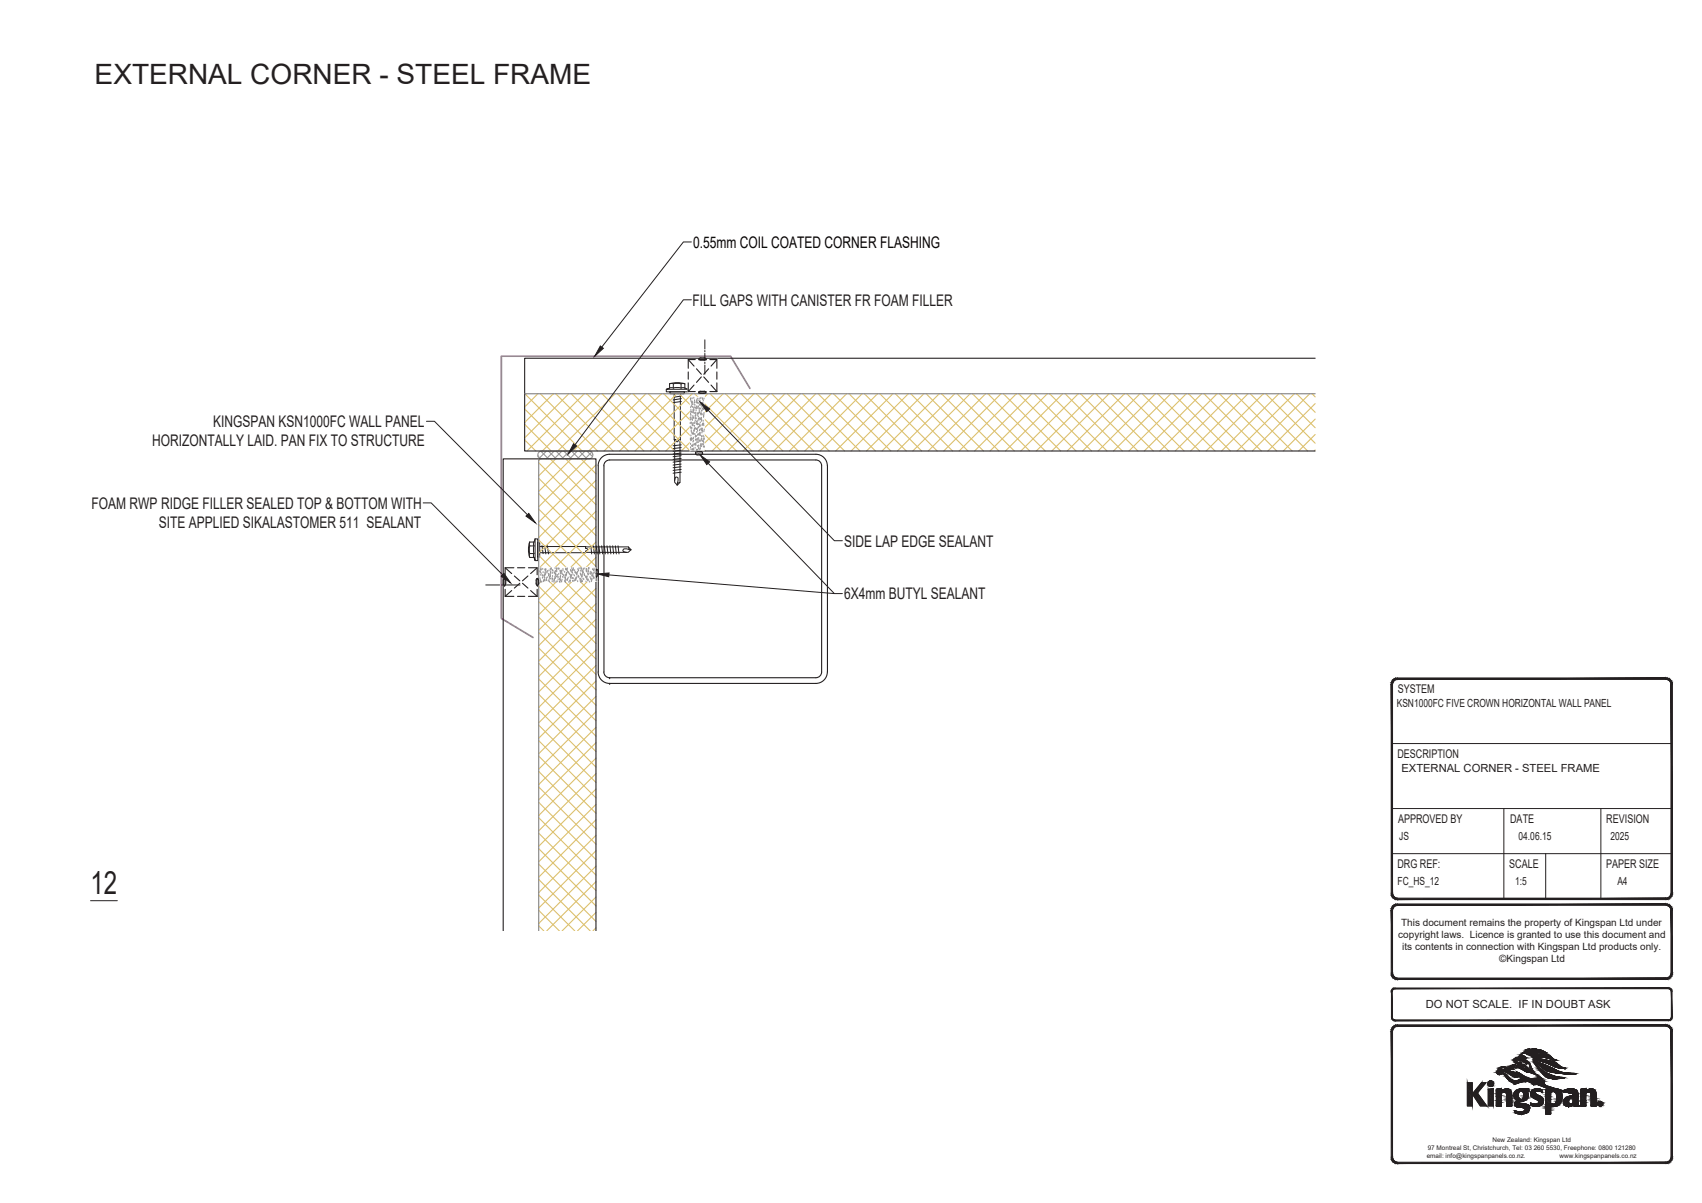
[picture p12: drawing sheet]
<svg xmlns="http://www.w3.org/2000/svg" width="297mm" height="210mm" viewBox="0 0 297 210" stroke-linecap="round" stroke-linejoin="round" font-family="sans-serif">
<defs><g id="words">
<text font-size="5.6" fill="#231f20" x="15.8" y="156">12</text>
<text font-size="4.9" fill="#231f20" x="16.5" y="14.7">EXTERNAL CORNER - STEEL FRAME</text>
<text font-size="2.8" fill="#040503" x="121" y="43.3">0.55mm COIL COATED CORNER FLASHING</text>
<g font-size="2.8" fill="#231f20">
<text x="120.9" y="53.4">FILL GAPS WITH CANISTER FR FOAM FILLER</text>
<text x="26.5" y="77.9">HORIZONTALLY LAID. PAN FIX TO STRUCTURE</text>
<text x="37.2" y="74.6">KINGSPAN KSN1000FC WALL PANEL</text>
<text x="16" y="88.8">FOAM RWP RIDGE FILLER SEALED TOP &amp; BOTTOM WITH</text>
<text x="27.7" y="92.2">SITE APPLIED SIKALASTOMER 511 SEALANT</text>
<text x="147.3" y="95.4">SIDE LAP EDGE SEALANT</text>
<text x="147.3" y="104.6">6X4mm BUTYL SEALANT</text>
</g>
<g font-size="2.1" fill="#231f20">
<text x="243.9" y="121">SYSTEM</text>
<text x="243.9" y="132.3">DESCRIPTION</text>
<text x="244" y="143.6">APPROVED BY</text>
<text x="263.6" y="143.6">DATE</text>
<text x="280.3" y="143.6">REVISION</text>
<text x="243.9" y="151.5">DRG REF:</text>
<text x="263.4" y="151.5">SCALE</text>
<text x="280.3" y="151.5">PAPER SIZE</text>
</g>
<g font-size="2" fill="#231f20">
<text x="243.8" y="123.5">KSN1000FC FIVE CROWN HORIZONTAL WALL PANEL</text>
<text x="244.6" y="134.8">EXTERNAL CORNER - STEEL FRAME</text>
<text x="244.2" y="146.6">JS</text>
<text x="265" y="146.6">04.06.15</text>
<text x="281.1" y="146.6">2025</text>
<text x="243.9" y="154.5">FC_HS_12</text>
<text x="264.4" y="154.5">1:5</text>
<text x="282.3" y="154.5">A4</text>
<text x="248.8" y="176">DO NOT SCALE. IF IN DOUBT ASK</text>
</g>
<g font-size="1.7" fill="#231f20">
<text x="244.5" y="161.7">This document remains the property of Kingspan Ltd under</text>
<text x="244" y="163.8">copyright laws. Licence is granted to use this document and</text>
<text x="244.7" y="165.8">its contents in connection with Kingspan Ltd products only.</text>
<text x="261.7" y="168">©Kingspan Ltd</text>
</g>
<g font-size="1.1" fill="#231f20">
<text x="249" y="202.1">email: info@kingspanpanels.co.nz.</text>
<text x="249.2" y="200.7">97 Montreal St, Christchurch, Tel: 03 260 5530, Freephone: 0800 121280</text>
<text x="260.5" y="199.4">New Zealand: Kingspan Ltd</text>
<text x="272.2" y="202.1">www.kingspanpanels.co.nz</text>
</g>
</g></defs>
<g fill="none" stroke="#989898" stroke-width=".19">
<path d="M93.9 79.5l.1 .3 .5 .3h8.4M93.9 79.6l.4 .5M94.4 78.8l1.3 1.3M94.4 78.8a.64 .64 0 0 0-.5 .7M95.3 78.8l-1.2 1.2M95.7 78.8l1.3 1.3M96.7 78.8l-1.3 1.3M97.1 78.8l1.3 1.3M98 78.8l-1.3 1.3M98.4 78.8l1.3 1.3M99.4 78.7l-1.3 1.4M99.8 78.7l1.3 1.4"/>
<path d="M100.8 78.7l-1.4 1.4M101.1 78.7l1.3 1.4M102.1 78.7l-1.3 1.4M102.4 78.7l1 1M102.8 78.7l-8.4 .1M102.8 78.7l.4 .1 .3 .6M103.3 78.9l-1.2 1.2M103.5 79.4l-.2 .4-.4 .3"/>
</g>
<path d="M130.9 67.8l-3.4-5.6h-40v45.7l5.5 3.4" fill="none" stroke="#b9519f" stroke-width=".3"/>
<g fill="none" stroke="#231f20" stroke-width=".19">
<path d="M106.4 79.3a2 2 0 0 0-2 2v36a1.96 1.96 0 0 0 2 2M106.4 79.3h36M121.4 79.1h.1M121.5 78.8h.8a.31 .31 0 0 1 .3 .3 .31 .31 0 0 1-.3 .3h-.6a.31 .31 0 0 1-.3-.2 .31 .31 0 0 1 .1-.4zM122.6 79.1h.1M142.4 79.3a2 2 0 0 1 2 2M229.5 62.5h-137.9v16.2h137.9M104.1 99.4l.3 .3M104.1 99.4l-.3 .1a1.08 1.08 0 0 0 .1 1.1h.2M104.1 99.4h.1M105.4 81.3v36M106.4 80.3a1.01 1.01 0 0 0-1 1"/>
<path d="M106.4 80.3h36M142.4 80.3a1 1 0 0 1 1 1v36a1.01 1.01 0 0 1-1 1M144.4 81.3v36M104.1 100.6h.1M104.4 100.3l-.3 .3M105.4 117.3a1.01 1.01 0 0 0 1 1M106.4 119.3h.1M106.4 118.3h.1M106.4 119.3h36M106.4 118.3h36M144.4 117.3a2 2 0 0 1-2 2"/>
</g>
<g fill="none" stroke="#231f20" stroke-width=".17">
<path d="M116.8 67l1.4-.2 1.3 .2v.7l.6 .2M116.8 67h.7M116.8 67.7h.7M116.9 67v.7l-.6 .2h3.8M116.9 68.4h2.6l-.1 .3h-2.4zM117.5 67h1.4M117.5 67v.7h1.4v-.7M117.7 68.7v15.5l.5 .5 .5-.5v-15.5M118.7 76.7h-.3l-.2 .4-.2-.1v-.3h-.3M118.9 67.7h.6M118.9 67h.6M118.9 78.1l-1.4 .2"/>
<path d="M118.9 78.6l-1.4 .2M118.9 79.1l-1.4 .1M118.9 79.5l-1.4 .2M118.9 77.6l-1.4 .2M118.9 69.1l-1.4 .2M118.9 69.6l-1.4 .2M118.9 70.1l-1.4 .2M120.1 67.9v.5h-.7h-3.1v-.5M92.5 95.3v2M92.5 97.3h.7M92.5 96.6h.7M93.2 95.3v2"/>
<path d="M93.2 94.6l-.1 .5 .1 .2h-.7l-.1-.7-.1 .4-.1 1.4 .2 .9M93.4 94.1v3.8l-.2-.6M93.4 94.1l-.2 .5h-.7M93.4 94.1h.5v3.8h-.5M93.9 94.7l.3 .1v2.4h-.2h-.1zM94.2 95.4l15.4 .1 .5 .4-.5 .5-15.4 .1M94.6 95.2l.2 1.4M95 95.2l.3 1.5M95.5 95.2l.2 1.5M102.2 95.4v.3l.2 .1M102.4 95.8l.2 .1-.2 .2M102.4 96.1l-.2 .1v.3"/>
<path d="M103.1 95.3l.2 1.4M103.6 95.3l.1 1.4M104.1 95.3l.1 1.4M104.5 95.3l.2 1.4M105 95.3l.2 1.4M105.5 95.3l.1 1.4M105.9 95.3l.2 1.4M106.4 95.3l.2 1.4M106.9 95.3l.2 1.4M107.4 95.3l.2 1.4M107.9 95.3l.1 1.4M109.7 95.5l.1 .4 .4 .1"/>
<path d="M109.8 95.9l-.8-.1-.3 .2a.47 .47 0 0 0 .7 .4M117.7 83.9a.46 .46 0 0 1 .4-.6l.2 .2-.1 .8M118.7 84.2l-.5 .1v.4M118.9 80l-1.4 .2M118.9 80.5l-1.4 .2M118.9 81l-1.4 .2M118.9 81.5l-1.4 .1M118.9 81.9l-1.4 .2M118.9 82.4l-1.4 .2M84.8 102.1h2.4M87.6 102.1h.4M88.3 102.1h2.5"/>
</g>
<path d="M121.4 79.2l.2 .2M121.4 79l.5 .4M121.6 78.8l.5 .6M121.8 78.8l.6 .6M122.1 78.8l.4 .4M122.4 78.8l.2 .2M104.1 99.4l-.3 .3M104.3 99.5l-.5 .4M104.4 99.6l-.6 .6M104.4 99.9l-.6 .5M104.4 100.4l-.2 .2M104.4 100.1l-.4 .5" fill="none" stroke="#808180" stroke-width=".19"/>
<g fill="none" stroke="#dcc06c" stroke-width=".19">
<path d="M91.6 76.8l1.9 1.9M91.6 74.1l4.6 4.6M91.6 71.4l7.3 7.3M91.6 68.7l10 10M93.9 68.7l-2.3 2.3M94.3 68.7l10 10M96.6 68.7l-5 5M97 68.7l10 10M99.3 68.7l-7.7 7.7M99.7 68.7l10 10M102 68.7l-10 10M102.4 68.7l10 10"/>
<path d="M104.7 68.7l-10 10M105.1 68.7l10 10M107.4 68.7l-10.1 10M107.8 68.7l10 10M110 68.7l-9.9 10M110.5 68.7l10 10M112.7 68.7l-10 10M113.2 68.7l9.9 10M115.4 68.7l-10 10M115.8 68.7l10.1 10M118.1 68.7l-10 10M118.5 68.7l10 10"/>
<path d="M120.8 68.7l-10 10M121.2 68.7l10 10M123.5 68.7l-10 10M123.9 68.7l10 10M126.2 68.7l-10 10M126.6 68.7l10 10M128.9 68.7l-10 10M129.3 68.7l10 10M131.6 68.7l-10 10M132 68.7l10 10M134.3 68.7l-10 10M134.7 68.7l10 10"/>
<path d="M137 68.7l-10 10M137.4 68.7l10 10M139.7 68.7l-10 10M140.1 68.7l10 10M142.4 68.7l-10 10M142.8 68.7l10 10M145.1 68.7l-10 10M145.5 68.7l10 10M147.8 68.7l-10 10M148.2 68.7l10 10M150.5 68.7l-10 10M150.9 68.7l10 10"/>
<path d="M153.2 68.7l-10.1 10M153.6 68.7l10 10M155.8 68.7l-10 10M156.3 68.7l10 10M158.5 68.7l-10 10M158.9 68.7l10 10M161.2 68.7l-10 10M161.6 68.7l10 10M163.9 68.7l-10 10M164.3 68.7l10 10M166.6 68.7l-10 10M167 68.7l10 10"/>
<path d="M169.3 68.7l-10 10M169.7 68.7l10 10M172 68.7l-10 10M172.4 68.7l10 10M174.7 68.7l-10 10M175.1 68.7l10 10M177.4 68.7l-10 10M177.8 68.7l10 10M180.1 68.7l-10 10M180.5 68.7l10 10M182.8 68.7l-10 10M183.2 68.7l10 10"/>
<path d="M185.5 68.7l-10 10M185.9 68.7l10 10M188.2 68.7l-10 10M188.6 68.7l10 10M190.9 68.7l-10 10M191.3 68.7l10 10M193.6 68.7l-10 10M194 68.7l10 10M196.2 68.7l-10 10M196.7 68.7l10 10M198.9 68.7l-10 10M199.3 68.7l10.1 10"/>
<path d="M201.6 68.7l-10 10M202 68.7l10 10M204.3 68.7l-10 10M204.7 68.7l10 10M207 68.7l-10 10M207.4 68.7l10 10M209.7 68.7l-10 10M210.1 68.7l10 10M212.4 68.7l-10 10M212.8 68.7l10 10M215.1 68.7l-10 10M215.5 68.7l10 10"/>
<path d="M217.8 68.7l-10 10M218.2 68.7l10 10M220.5 68.7l-10 10M220.9 68.7l8.6 8.7M223.2 68.7l-10 10M223.6 68.7l5.9 6M225.9 68.7l-10 10M226.3 68.7l3.2 3.3M228.6 68.7l-10 10M229 68.7l.5 .6M229.5 73.2l-5.5 5.5M229.5 75.8l-2.8 2.9"/>
<path d="M229.5 70.4l-8.2 8.3M229.5 78.5l-.1 .2"/>
</g>
<path d="M120.5 78.5h2.4" fill="none" stroke="#fff" stroke-width=".17"/>
<path d="M120.5 69.3h2.4l-2.4 9.2zM122.9 69.3l-2.4 9.2h2.4z" fill="#fff"/>
<path d="M120.5 69.3h2.4l-2.4 9.2zM122.9 69.3v9.2h-2.4zM103.8 99v2.5" fill="none" stroke="#fff" stroke-width=".17"/>
<g fill="none" stroke="#989898" stroke-width=".19">
<path d="M120.5 73.8h.1M120.5 72.8h.1M120.5 71.8h.1M120.5 74.4h.1M120.5 76.6h.1M120.5 69.5h.1M120.5 76.5h.1M120.5 77.4h.1M120.5 69.7h.1M120.5 72.2h.1M120.5 78h.1M120.5 71h.1"/>
<path d="M120.5 74.6h.1M120.5 73.1h.1M120.6 72.7h.1M120.6 69.5h.1M120.6 72.3h.1M120.6 75.9h.1M120.6 71.5h.1M120.6 76.8h.1M120.6 73.7h.1M120.6 78.3h.1M120.6 69.9h.1M120.6 73.1h.1"/>
<path d="M120.6 75h.1M120.6 75.2h.1M120.6 76.7h.1M120.7 76.4h.1M120.7 70.8h.1M120.7 76.5h.1M120.7 74.6h.1M120.7 77.7h.1M120.7 71.8h.1M120.7 70.2h.1M120.7 70.1h.1M120.7 75.4h.1"/>
<path d="M120.8 71.8h.1M120.8 70h.1M120.8 70.5h.1M120.8 72.9h.1M120.8 78.3h.1M120.8 73.9h.1M120.8 69.4h.1M120.8 75.6h.1M120.8 74.1h.1M120.8 70.4h.1M120.9 75.6h.1M120.9 73.2h.1"/>
<path d="M120.9 77.7h.1M120.9 78.4h.1M120.9 70.9h.1M120.9 74.1h.1M120.9 70.1h.1M120.9 76.5h.1M120.9 72.5h.1M120.9 78.3h.1M120.9 71.5h.1M120.9 73.7h.1M120.9 71.9h.1M120.9 77h.1"/>
<path d="M121 72.8h.1M121 74.1h.1M121 77.5h.1M121 75.5h.1M121 76.3h.1M121 71.8h.1M121 76.4h.1M121 76.8h.1M121 71.5h.1M121.1 78.4h.1M121.1 75.6h.1M121.1 71.1h.1"/>
<path d="M121.1 78.2h.1M121.1 69.3h.1M121.1 75.1h.1M121.1 73.8h.1M121.1 71.5h.1M121.1 70.5h.1M121.2 72h.1M121.2 71h.1M121.2 74.9h.1M121.2 75.1h.1M121.2 74.7h.1M121.2 74.3h.1"/>
<path d="M121.2 69.8h.1M121.2 70.1h.1M121.3 70.1h.1M121.3 77.4h.1M121.3 73.8h.1M121.3 70.6h.1M121.3 77.5h.1M121.3 75.7h.1M121.3 73.6h.1M121.3 71.9h.1M121.3 72.9h.1M121.3 78.1h.1"/>
<path d="M121.3 72.5h.1M121.3 73.3h.1M121.3 71h.1M121.3 76.1h.1M121.4 74.6h.1M121.4 72.9h.1M121.4 76.6h.1M121.4 77.4h.1M121.4 72.5h.1M121.4 76h.1M121.4 72h.1M121.4 72.2h.1"/>
<path d="M121.4 77.3h.1M121.4 76.1h.1M121.4 77.6h.1M121.5 76.7h.1M121.5 71.2h.1M121.5 74.8h.1M121.5 71.5h.1M121.5 72.9h.1M121.5 70.1h.1M121.5 76h.1M121.6 73.9h.1M121.6 78.5h.1"/>
<path d="M121.6 69.9h.1M121.6 78.4h.1M121.6 70.8h.1M121.6 73.5h.1M121.6 75.3h.1M121.6 69.7h.1M121.6 69.8h.1M121.6 76.5h.1M121.6 77.1h.1M121.6 71.1h.1M121.6 70.2h.1M121.7 76.7h.1"/>
<path d="M121.7 73.5h.1M121.7 72.4h.1M121.7 74.8h.1M121.7 74.7h.1M121.7 77.1h.1M121.7 73.8h.1M121.7 72h.1M121.7 69.5h.1M121.7 70.2h.1M121.7 78.4h.1M121.7 75.1h.1M121.7 74h.1"/>
<path d="M121.8 75.8h.1M121.8 76.5h.1M121.8 72.2h.1M121.8 77.7h.1M121.8 71.1h.1M121.8 73.3h.1M121.8 77.8h.1M121.8 70.9h.1M121.8 70.3h.1M121.8 76.7h.1M121.9 74.5h.1M121.9 73.9h.1"/>
<path d="M121.9 77.1h.1M121.9 72.6h.1M121.9 73h.1M121.9 72.1h.1M121.9 70.8h.1M121.9 78.1h.1M121.9 77.7h.1M121.9 76.4h.1M122 75.7h.1M122 71.9h.1M122 78.1h.1M122 73h.1"/>
<path d="M122 70.2h.1M122 69.5h.1M122 71.2h.1M122 78.4h.1M122 73.2h.1M122 71.5h.1M122 75.8h.1M122.1 72.9h.1M122.1 74h.1M122.1 76.8h.1M122.1 74.2h.1M122.1 75h.1"/>
<path d="M122.1 70.6h.1M122.1 71.9h.1M122.1 71.2h.1M122.1 75.6h.1M122.1 75.5h.1M122.1 74.9h.1M122.1 74.3h.1M122.1 76.9h.1M122.1 71.8h.1M122.2 78.3h.1M122.2 69.9h.1M122.2 69.4h.1"/>
<path d="M122.2 75.5h.1M122.2 77.7h.1M122.2 70.3h.1M122.2 73.6h.1M122.2 75.9h.1M122.2 78.1h.1M122.3 72.1h.1M122.3 70.5h.1M122.3 73.1h.1M122.3 71.2h.1M122.3 77.4h.1M122.3 73h.1"/>
<path d="M122.3 74.1h.1M122.3 74.8h.1M122.3 76.8h.1M122.3 69.3h.1M122.3 77.8h.1M122.4 76.8h.1M122.4 72.3h.1M122.4 77.5h.1M122.4 72.9h.1M122.4 70.7h.1M122.4 72.2h.1M122.4 72h.1"/>
<path d="M122.4 77.8h.1M122.4 76.5h.1M122.4 71.6h.1M122.4 72.8h.1M122.4 73.4h.1M122.4 75h.1M122.4 73.1h.1M122.4 76.1h.1M122.5 74.7h.1M122.5 76.5h.1M122.5 70.3h.1M122.5 75.4h.1"/>
<path d="M122.5 70.9h.1M122.5 76.1h.1M122.5 77.4h.1M122.5 71.5h.1M122.5 74.1h.1M122.6 74.7h.1M122.6 70.2h.1M122.6 75.2h.1M122.6 71.2h.1M122.6 69.4h.1M122.6 70.3h.1M122.6 76.9h.1"/>
<path d="M122.6 75h.1M122.6 69.6h.1M122.6 73.9h.1M122.7 73.9h.1M122.7 72.2h.1M122.7 74h.1M122.7 70.2h.1M122.7 70.4h.1M122.7 77.5h.1M122.7 73.8h.1M122.7 76h.1M122.7 73.3h.1"/>
<path d="M122.7 76.6h.1M122.7 69.8h.1M122.7 77.4h.1M122.8 71.2h.1M122.8 71.3h.1M122.8 77.9h.1M122.8 72.5h.1M122.8 76.9h.1M122.8 72.7h.1M122.8 73.9h.1M122.8 74.1h.1M122.8 77.2h.1"/>
<path d="M122.8 75.2h.1M122.8 72.3h.1M122.8 76.2h.1M122.9 69.5h.1M122.9 72h.1M122.9 76.5h.1M122.9 71.3h.1M122.9 77.9h.1M122.9 74.9h.1"/>
</g>
<path d="M91.6 68.7h137.9" fill="none" stroke="#808180" stroke-width=".19"/>
<g fill="none" stroke="#dcc06c" stroke-width=".19">
<path d="M94 80.8l10 10M94 83.5l10 10M94 86.2l10 10M94 88.9l10 10M94 91.6l10 10M94 94.3l10 9.9M94 96.9l10 10.1M94 99.6l10 10M94.3 80.1l-.3 .3M96 80.1l8 8M97 80.1l-3 3M98.7 80.1l5.3 5.3"/>
<path d="M99.7 80.1l-5.7 5.7M101.4 80.1l2.6 2.6M102.4 80.1l-8.4 8.4M104 97.3l-10 10M104 94.6l-10 10M104 91.9l-10 10M104 89.2l-10 10M104 86.5l-10 10M104 83.8l-10 10M104 81.2l-10 9.9M94 102.3l10 10M94 105l10 10"/>
<path d="M94 107.7l10 10M94 110.4l10 10M94 113.1l10 10M94 115.8l10 10M94 118.5l10 10M104 118.9l-10 10M104 116.2l-10 10M104 113.5l-10 10M104 110.8l-10 10M104 108.1l-10 10M104 105.4l-10 10M104 102.7l-10 10"/>
<path d="M104 100l-10 10M94 121.2l10 10M94 123.9l10 10M94 126.6l10 10M94 129.3l10 10M94 132l10 10M94 134.7l10 10M94 137.4l10 10M104 137.7l-10 10M104 135l-10 10M104 132.3l-10 10M104 129.6l-10 10"/>
<path d="M104 127l-10 9.9M104 124.2l-10 10.1M104 121.6l-10 10M94 140.1l10 9.9M94 142.7l10 10M94 145.4l10 10M94 148.1l10 10M94 150.8l10 10M94 156.2l6.3 6.3M94 153.5l9 9M94 158.9l3.6 3.6M104 151.2l-10 10"/>
<path d="M104 148.5l-10 10M104 145.8l-10 10M104 143.1l-10 10M104 140.4l-10 10M104 156.6l-5.9 5.9M104 159.3l-3.2 3.2M104 153.9l-8.6 8.6M94 161.6l.9 .9M104 162l-.5 .5"/>
</g>
<path d="M87.8 162.5v-82.4h16.2v82.4" fill="none" stroke="#231f20" stroke-width=".19"/>
<path d="M94.2 99l9.6 2.5h-9.6zM94.2 99l9.6 2.5v-2.5z" fill="#fff"/>
<path d="M120.1 62.8v5.5M94.2 99l9.6 2.5h-9.6zM94.2 99h9.6v2.5z" fill="none" stroke="#fff" stroke-width=".17"/>
<g fill="none" stroke="#989898" stroke-width=".19">
<path d="M94.2 99.6h.1M94.3 99.4h.1M94.3 99.8h.1M94.4 99.1h.1M94.4 100h.1M94.5 99.3h.1M94.7 99.2h.1M94.8 99.8h.1M95.1 99.9h.1M95.1 99.3h.1M95.1 99.4h.1M95.2 99.8h.1"/>
<path d="M95.2 99.4h.1M95.2 99.5h.1M95.3 99.3h.1M95.4 99.7h.1M95.5 99.9h.1M95.6 99.6h.1M95.8 99.5h.1M96.1 99.2h.1M96.1 99.8h.1M96.1 99.7h.1M96.1 99.9h.1M96.1 99.4h.1"/>
<path d="M96.2 99.1h.1M96.2 99.2h.1M96.4 99.4h.1M96.5 99.9h.1M96.5 99.5h.1M96.7 99.8h.1M96.8 99.9h.1M96.8 100h.1M96.9 99.1h.1M96.9 99.5h.1M97 99.7h.1M97.1 99.6h.1"/>
<path d="M97.1 99.3h.1M97.2 99.1h.1M97.2 99.6h.1M97.4 99.2h.1M97.4 99.1h.1M97.6 99.2h.1M97.7 99.5h.1M97.8 99.6h.1M97.8 99.9h.1M97.9 99.7h.1M97.9 100h.1M98 99.7h.1"/>
<path d="M98 99.5h.1M98.1 99.9h.1M98.3 99.2h.1M98.3 99.5h.1M98.5 99.7h.1M98.7 99.2h.1M98.7 99.1h.1M98.8 99.3h.1M98.9 99.9h.1M98.9 99.3h.1M99 99.4h.1M99 99.1h.1"/>
<path d="M99.1 99.7h.1M99.1 99.9h.1M99.2 99.8h.1M99.6 99.4h.1M99.6 99.5h.1M99.7 99.6h.1M99.8 99.1h.1M99.8 99.8h.1M99.9 99.5h.1M99.9 99.9h.1M99.9 99.3h.1M100.1 99.4h.1"/>
<path d="M100.1 99.1h.1M100.3 99.4h.1M100.3 99.8h.1M100.4 99.8h.1M100.5 99.8h.1M100.6 100h.1M100.6 99.9h.1M100.7 99.9h.1M100.8 99.7h.1M100.9 99.2h.1M100.9 99.4h.1M101 99.5h.1"/>
<path d="M101.1 99.1h.1M101.4 99.5h.1M101.4 99.1h.1M101.5 99.2h.1M101.7 99.6h.1M101.7 99.9h.1M101.8 99.3h.1M101.8 99.8h.1M101.8 99.2h.1M102.1 99.1h.1M102.3 99.4h.1M102.3 99.7h.1"/>
<path d="M102.4 99.2h.1M102.4 99.6h.1M102.4 99.3h.1M102.6 99.7h.1M102.7 99.5h.1M102.7 99.6h.1M102.7 99.2h.1M102.8 99.1h.1M103 100h.1M103 99.7h.1M103.2 99.8h.1M103.2 99.9h.1"/>
<path d="M103.4 99.3h.1M103.5 99.9h.1M103.6 99.5h.1M103.6 99.4h.1M103.7 99.3h.1M103.7 99.2h.1M103.7 99.8h.1M94.3 100.9h.1M94.3 101.2h.1M94.3 101.4h.1M94.4 100.2h.1M94.4 101.4h.1"/>
<path d="M94.5 101.4h.1M94.6 100.3h.1M94.7 100.8h.1M94.7 100.3h.1M94.8 100.4h.1M94.8 101.3h.1M94.9 101.2h.1M95 100.7h.1M95 101.2h.1M95 100.4h.1M95 101h.1M95.1 100.7h.1"/>
<path d="M95.1 100.3h.1M95.1 100.2h.1M95.1 101.2h.1M95.2 100.1h.1M95.4 101.1h.1M95.4 100.8h.1M95.4 101.2h.1M95.5 100.7h.1M95.7 101.3h.1M95.7 100.1h.1M95.7 100.4h.1M95.8 100.1h.1"/>
<path d="M95.8 101.1h.1M95.9 100.8h.1M95.9 101.4h.1M95.9 100.6h.1M96 100.3h.1M96 100.1h.1M96.1 100.5h.1M96.1 100.9h.1M96.3 100.8h.1M96.4 101.4h.1M96.4 101h.1M96.4 100.9h.1"/>
<path d="M96.4 100.5h.1M96.7 101.2h.1M96.7 101.5h.1M96.7 100.9h.1M96.8 101h.1M96.9 100.6h.1M96.9 100.5h.1M96.9 100.2h.1M96.9 100.8h.1M97 100.1h.1M97 100.2h.1M97 101.4h.1"/>
<path d="M97.1 100.5h.1M97.2 101.4h.1M97.3 100.3h.1M97.3 100.6h.1M97.4 100.6h.1M97.4 101h.1M97.5 100.1h.1M97.6 101.4h.1M97.7 101h.1M97.7 101.5h.1M97.7 100.9h.1M97.8 100.6h.1"/>
<path d="M97.8 101.2h.1M97.8 100.4h.1M97.9 100.1h.1M98 101.3h.1M98 101.4h.1M98.1 101.1h.1M98.2 100.1h.1M98.2 100.6h.1M98.4 100.3h.1M98.4 100.4h.1M98.5 100.7h.1M98.6 101.3h.1"/>
<path d="M98.6 101h.1M98.7 100.2h.1M98.7 100.7h.1M98.7 100.8h.1M98.7 101.5h.1M98.7 100.4h.1M98.8 101.2h.1M98.8 100.3h.1M98.8 100.1h.1M98.9 100.2h.1M99 101.1h.1M99.1 101h.1"/>
<path d="M99.2 100.7h.1M99.3 101.5h.1M99.4 100h.1M99.4 100.1h.1M99.5 101.2h.1M99.5 101.4h.1M99.5 100.6h.1M99.5 100.3h.1M99.6 100.8h.1M99.7 100.4h.1M99.7 100.5h.1M99.7 100.3h.1"/>
<path d="M99.8 100.8h.1M99.9 101.3h.1M100 100.8h.1M100 100.2h.1M100 100.9h.1M100.1 101.3h.1M100.2 100.3h.1M100.3 101.2h.1M100.4 100.9h.1M100.5 101.1h.1M100.5 100.9h.1M100.5 100.8h.1"/>
<path d="M100.6 100.7h.1M100.7 100.2h.1M100.8 101.4h.1M100.9 100.6h.1M100.9 100.4h.1M101 100.5h.1M101 100.6h.1M101.2 100.9h.1M101.3 101.3h.1M101.3 100.9h.1M101.3 100h.1M101.3 101.4h.1"/>
<path d="M101.3 100.2h.1M101.4 101.2h.1M101.4 100.3h.1M101.4 101h.1M101.5 101.4h.1M101.5 100.6h.1M101.6 101.3h.1M101.6 100.3h.1M101.6 100.5h.1M101.6 100.1h.1M101.6 101.4h.1M101.7 100.9h.1"/>
<path d="M101.9 101h.1M102 100.1h.1M102 100.3h.1M102.2 100.5h.1M102.3 100.6h.1M102.3 101.4h.1M102.3 100.7h.1M102.4 101h.1M102.4 100.7h.1M102.5 100.5h.1M102.6 101.1h.1M102.6 100h.1"/>
<path d="M102.6 101h.1M102.6 101.2h.1M102.6 100.2h.1M102.7 100.1h.1M102.9 101.4h.1M103 100.6h.1M103 100.1h.1M103.1 100.9h.1M103.2 101h.1M103.2 101.3h.1M103.2 101.2h.1M103.3 100.4h.1"/>
<path d="M103.3 101.1h.1M103.3 100.2h.1M103.3 100.9h.1M103.4 100.4h.1M103.5 100.1h.1M103.5 100.5h.1M103.6 100.8h.1M103.6 100.7h.1"/>
</g>
<g fill="none" stroke="#808180" stroke-width=".19">
<path d="M94 80.1v82.4M87.8 101.9l.2 .3M87.8 101.7l.4 .4M87.8 101.4l.4 .6M87.9 101.2l.4 .5M87.9 101l.4 .4M88.1 101l.1 .2M93.6 101.9l.1 .3M93.6 101.7l.3 .4M93.6 101.4l.4 .6M93.6 101.2l.4 .5M93.7 101l.3 .4"/>
<path d="M93.9 101l.1 .2"/>
</g>
<g fill="none" stroke="#231f20" stroke-width=".19">
<path d="M88.2 99.1l1.1 1M89.7 99.1h-1.5v1.2M90.3 99.1h1.3M92.2 99.1h1.5v1.2M93.7 99.1l-1.1 1M88 101l-.2 .3 .1 .7 .1 .2M88 101l.2 .3M88.1 102.2h.1M88.1 101h.1M88.2 101v1.2M88.2 102.9v1.2h1.5M88.2 101.9l-.2 .3"/>
<path d="M88.3 101.3v.6M89.3 103.1l-1.1 1M89.8 100.5l.9 .9M90.3 104.1h1.3M90.7 101.8l-.9 .9M91.2 101.8l.9 .9M92.1 100.5l-.9 .9M92.2 104.1h1.5M92.6 103.1l1.1 1M93.7 101l.3 .1a1.05 1.05 0 0 1-.1 1l-.3-.1zM93.7 101v1.2M93.7 102.9v1.2"/>
<path d="M93.8 102.2h.1M93.8 101h.1"/>
</g>
<path d="M125.1 62.8l-5 5.5h5zM120.1 62.8h5l-5 5.5z" fill="#fff"/>
<path d="M120.1 62.8h5l-5 5.5zM125.1 62.8v5.5h-5z" fill="none" stroke="#fff" stroke-width=".17"/>
<path d="M122 68.6h.2M122 62.7l.3 .1M122 68.4l.4 .3M122.1 62.6l.4 .2M122.1 68.3l.6 .4M122.2 62.5l.6 .3M122.4 68.3l.6 .3M122.5 62.5l.5 .3M122.7 68.3l.4 .3M122.7 62.5l.5 .2M122.9 68.3l.3 .2M123 62.5l.2 .1" fill="none" stroke="#808180" stroke-width=".19"/>
<g fill="none" stroke="#231f20" stroke-width=".19">
<path d="M120.1 62.8l1 1.1M120.1 66.8v1.5h1.2M120.1 64.9v1.3M121.1 67.2l-1 1.1M121.3 62.8h-1.2v1.5M121.6 64.4l.8 .9M122 68.5h.1M122 68.3h1.2M122 62.8h1.2M122 62.7h.1M122.1 62.5h.8l.3 .1-.3 .2h-.6l-.3-.2zM122.3 68.3l-.3 .2 .3 .1"/>
<path d="M122.3 68.3h.6M122.3 68.7h.6M122.4 65.8l-.8 .9M122.8 65.8l.9 .9M122.9 68.3l.3 .2M123.2 68.5h.1M123.2 68.5l-.3 .1M123.2 62.7h.1M123.7 64.4l-.9 .9M123.9 68.3h1.2M123.9 62.8h1.2v1.5M124.1 67.2l1 1.1"/>
<path d="M125.1 64.9v1.3M125.1 66.8v1.5M125.1 62.8l-1 1.1"/>
</g>
<path d="M123 59.3v1.6M123 61.2v.2M123 61.7v1.3M123 63.2v.3M123 63.7v1.6" fill="none" stroke="#231f20" stroke-width=".17"/>
<path d="M104.8 60.4l.5 .4-1.5 1.4z" fill="#231f20"/>
<path d="M120.7 42.2h-1.4l-14.3 18.4M104.8 60.4l.5 .4-1.5 1.4z" fill="none" stroke="#231f20" stroke-width=".17"/>
<path d="M100.1 77.4l.5 .5-1.4 1.3z" fill="#231f20"/>
<path d="M120.7 52.3h-1.4l-19 25.3M100.1 77.4l.5 .5-1.4 1.3z" fill="none" stroke="#231f20" stroke-width=".17"/>
<path d="M122.2 70.2l1.6 1.2-.4 .4z" fill="#231f20"/>
<path d="M122.2 70.2l1.6 1.2-.4 .4zM123.6 71.6l22 22.8h1.4" fill="none" stroke="#231f20" stroke-width=".17"/>
<path d="M91.8 90.1l.5-.5 1.1 1.7z" fill="#231f20"/>
<path d="M74.4 73.5h1.4l16.3 16.4M91.8 90.1l.5-.5 1.1 1.7z" fill="none" stroke="#231f20" stroke-width=".17"/>
<path d="M87.9 100.1l1.2 1.6-1.6-1.1z" fill="#231f20"/>
<path d="M73.9 87.8h1.3l12.5 12.5M87.9 100.1l1.2 1.6-1.6-1.1zM15.8 157.2h4.7" fill="none" stroke="#231f20" stroke-width=".17"/>
<path d="M122.2 79.4l1.6 1.2-.4 .5z" fill="#231f20"/>
<path d="M122.2 79.4l1.6 1.2-.4 .5zM123.6 80.9l22 22.7" fill="none" stroke="#231f20" stroke-width=".17"/>
<path d="M104.3 100.2l2-.2-.1 .7z" fill="#231f20"/>
<path d="M104.3 100.2l2-.2-.1 .7zM106.3 100.3l39.3 3.3h1.4M262.5 141.1v15.8" fill="none" stroke="#231f20" stroke-width=".17"/>
<path d="M290.8 156.8l.2 .2h-.2zM290.8 156.8l.2 .2v-.3zM291 156.7l.3 .2-.3 .1zM291 156.7l.3 .2-.1-.2zM291.2 156.7h.3l-.2 .2zM291.2 156.7h.3l-.1-.2zM291.4 156.5h.3l-.2 .2zM291.5 156.3l-.1 .2h.3zM291.5 156.3l.3-.1-.1 .3zM291.6 156.1l-.1 .2 .3-.1zM291.6 156.1l.3-.2-.1 .3zM291.6 155.9v.2l.3-.2z" fill="#231f20"/>
<path d="M290.8 156.8l.2 .2h-.2zM290.8 156.8l.2-.1v.3zM291 156.7l.3 .2-.3 .1zM291 156.7h.2l.1 .2zM291.2 156.7h.3l-.2 .2zM291.2 156.7l.2-.2 .1 .2zM291.4 156.5h.3l-.2 .2zM291.5 156.3l.3-.1-.1 .3zM291.5 156.3l.2 .2h-.3zM291.6 156.1l.3-.2-.1 .3zM291.6 156.1l.2 .1-.3 .1zM291.6 155.9h.3l-.3 .2z" fill="none" stroke="#231f20" stroke-width=".17"/>
<path d="M291.6 119.4v36.5h.3zM291.6 119.4h.3v36.5z" fill="#231f20"/>
<path d="M291.6 119.4h.3v36.5zM291.6 119.4l.3 36.5h-.3z" fill="none" stroke="#231f20" stroke-width=".17"/>
<path d="M291.8 119.1l.1 .3h-.3zM291.6 119.2v.2l.2-.3zM291.7 118.9l.1 .2-.2 .1zM291.5 119l.1 .2 .1-.3zM291.5 118.7l.2 .2-.2 .1zM291.4 118.8l.1 .2v-.3zM291.3 118.5l.2 .2-.1 .1zM291.3 118.5l-.1 .2 .2 .1zM291 118.4l.3 .1-.1 .2zM291 118.4v.2l.2 .1zM290.8 118.3l.2 .1v.2zM290.8 118.3v.3h.2z" fill="#231f20"/>
<path d="M290.8 118.3l.2 .1v.2zM290.8 118.3l.2 .3h-.2zM291 118.4l.3 .1-.1 .2zM291 118.4l.2 .3-.2-.1zM291.3 118.5l.2 .2-.1 .1zM291.3 118.5l.1 .3-.2-.1zM291.4 118.8l.1-.1v.3zM291.5 119l.2-.1-.1 .3zM291.5 118.7l.2 .2-.2 .1zM291.6 119.2l.2-.1-.2 .3zM291.7 118.9l.1 .2-.2 .1zM291.8 119.1l.1 .3h-.3z" fill="none" stroke="#231f20" stroke-width=".17"/>
<path d="M243.9 118.6h46.9v-.3zM243.9 118.3h46.9l-46.9 .3z" fill="#231f20"/>
<path d="M243.9 118.6l46.9-.3v.3zM243.9 118.3h46.9l-46.9 .3z" fill="none" stroke="#231f20" stroke-width=".17"/>
<path d="M243.6 118.4l.3-.1v.3zM243.6 118.4l.1 .2h.2zM243.3 118.5l.3-.1 .1 .2zM243.3 118.5l.2 .2 .2-.1zM243.1 118.7l.2-.2 .2 .2zM243.1 118.7l.2 .1 .2-.1zM243.1 118.7l.2 .1-.4 .1zM242.9 118.9l.3 .1 .1-.2zM242.9 118.9l.3 .1-.4 .1zM242.8 119.1l.3 .1 .1-.2zM242.8 119.1l.3 .1-.3 .2zM242.8 119.4h.2l.1-.2z" fill="#231f20"/>
<path d="M242.8 119.4l.3-.2-.1 .2zM242.8 119.1l.4-.1-.1 .2zM242.8 119.1l.3 .1-.3 .2zM242.9 118.9l.3 .1-.4 .1zM242.9 118.9l.4-.1-.1 .2zM243.1 118.7l.2 .1-.4 .1zM243.1 118.7h.4l-.2 .1zM243.1 118.7l.2-.2 .2 .2zM243.3 118.5l.4 .1-.2 .1zM243.3 118.5l.3-.1 .1 .2zM243.6 118.4l.3-.1v.3zM243.6 118.4l.3 .2h-.2z" fill="none" stroke="#231f20" stroke-width=".17"/>
<path d="M242.8 119.4l.2 36.5v-36.5zM242.8 119.4l.2 36.5h-.2z" fill="#231f20"/>
<path d="M242.8 119.4h.2v36.5zM242.8 119.4l.2 36.5h-.2z" fill="none" stroke="#231f20" stroke-width=".17"/>
<path d="M242.8 155.9h.2l-.2 .3zM243 155.9l-.2 .3 .3-.1zM242.8 156.2l.3-.1-.2 .4zM243.1 156.1l-.2 .4 .3-.2zM242.9 156.5l.3-.2-.1 .4zM243.2 156.3l-.1 .4 .2-.2zM243.3 156.5v.4l-.2-.2zM243.3 156.5v.4l.2-.2zM243.5 156.7l.1 .3-.3-.1zM243.5 156.7l.1 .3 .1-.3zM243.7 156.7l.2 .3h-.3zM243.7 156.7l.2 .3v-.2z" fill="#231f20"/>
<path d="M242.8 155.9h.2l-.2 .3zM242.8 156.2l.3-.1-.2 .4zM242.9 156.5l.3-.2-.1 .4zM243 155.9l.1 .2-.3 .1zM243.1 156.1l.1 .2-.3 .2zM243.1 156.7l.2-.2v.4zM243.2 156.3l.1 .2-.2 .2zM243.3 156.5l.2 .2-.2 .2zM243.5 156.7h.2l-.1 .3zM243.5 156.7l.1 .3-.3-.1zM243.7 156.7l.2 .1v.2zM243.7 156.7l.2 .3h-.3z" fill="none" stroke="#231f20" stroke-width=".17"/>
<path d="M243.9 156.8v.2l46.9-.2zM243.9 157l46.9-.2v.2z" fill="#231f20"/>
<path d="M242.9 129.8h48.8M242.9 149h48.8M242.9 141.1h48.8M243.9 157.9l1.9 .1M243.9 156.8h46.9l-46.9 .2zM243.9 157l46.9-.2v.2zM269.8 149v7.9M279.4 141.1v15.8" fill="none" stroke="#231f20" stroke-width=".17"/>
<path d="M290.8 202.9l.2 .2h-.2zM290.8 202.9l.2 .2v-.3zM291 202.8l.3 .1-.3 .2zM291 202.8l.3 .1-.1-.2zM291.2 202.7l.3 .1-.2 .1zM291.2 202.7l.3 .1-.1-.2zM291.4 202.6l.3-.1-.2 .3zM291.5 202.4l-.1 .2 .3-.1zM291.5 202.4l.3-.1-.1 .2zM291.6 202.2l-.1 .2 .3-.1zM291.6 202.2l.3-.2-.1 .3zM291.6 202v.2l.3-.2z" fill="#231f20"/>
<path d="M290.8 202.9l.2 .2h-.2zM290.8 202.9l.2-.1v.3zM291 202.8l.3 .1-.3 .2zM291 202.8l.2-.1 .1 .2zM291.2 202.7l.3 .1-.2 .1zM291.2 202.7l.2-.1 .1 .2zM291.4 202.6l.3-.1-.2 .3zM291.5 202.4l.3-.1-.1 .2zM291.5 202.4l.2 .1-.3 .1zM291.6 202.2l.3-.2-.1 .3zM291.6 202.2l.2 .1-.3 .1zM291.6 202h.3l-.3 .2z" fill="none" stroke="#231f20" stroke-width=".17"/>
<path d="M291.6 180v22h.3zM291.6 180h.3v22z" fill="#231f20"/>
<path d="M291.6 180h.3v22zM291.6 180l.3 22h-.3z" fill="none" stroke="#231f20" stroke-width=".17"/>
<path d="M291.8 179.7l.1 .3h-.3zM291.6 179.8v.2l.2-.3zM291.7 179.4l.1 .3-.2 .1zM291.5 179.6l.1 .2 .1-.4zM291.5 179.2l.2 .2-.2 .2zM291.5 179.2l-.1 .2 .1 .2zM291.3 179l.2 .2-.1 .2zM291.3 179l-.1 .2 .2 .2zM291 178.9l.3 .1-.1 .2zM291 178.9v.3h.2zM290.8 178.9h.2v.3zM290.8 178.9v.2l.2 .1z" fill="#231f20"/>
<path d="M290.8 178.9h.2v.3zM290.8 178.9l.2 .3-.2-.1zM291 178.9l.3 .1-.1 .2zM291 178.9l.2 .3h-.2zM291.3 179l.2 .2-.1 .2zM291.3 179l.1 .4-.2-.2zM291.5 179.6l.2-.2-.1 .4zM291.5 179.2l.2 .2-.2 .2zM291.5 179.2v.4l-.1-.2zM291.6 179.8l.2-.1-.2 .3zM291.7 179.4l.1 .3-.2 .1zM291.8 179.7l.1 .3h-.3z" fill="none" stroke="#231f20" stroke-width=".17"/>
<path d="M243.9 179.1h46.9v-.2zM243.9 178.9h46.9l-46.9 .2z" fill="#231f20"/>
<path d="M243.9 179.1l46.9-.2v.2zM243.9 178.9h46.9l-46.9 .2z" fill="none" stroke="#231f20" stroke-width=".17"/>
<path d="M243.6 178.9h.3v.2zM243.6 178.9l.1 .3 .2-.1zM243.3 179l.3-.1 .1 .3zM243.3 179l.2 .2h.2zM243.1 179.2l.2-.2 .2 .2zM243.1 179.2l.2 .2 .2-.2zM243.1 179.2l.2 .2h-.4zM242.9 179.4l.3 .2 .1-.2zM242.9 179.4l.3 .2-.4 .1zM242.8 179.7l.3 .1 .1-.2zM242.8 179.7l.3 .1-.3 .2zM242.8 180h.2l.1-.2z" fill="#231f20"/>
<path d="M242.8 180l.3-.2-.1 .2zM242.8 179.7l.4-.1-.1 .2zM242.8 179.7l.3 .1-.3 .2zM242.9 179.4l.3 .2-.4 .1zM242.9 179.4h.4l-.1 .2zM243.1 179.2l.2 .2h-.4zM243.1 179.2h.4l-.2 .2zM243.1 179.2l.2-.2 .2 .2zM243.3 179l.4 .2h-.2zM243.3 179l.3-.1 .1 .3zM243.6 178.9h.3v.2zM243.6 178.9l.3 .2-.2 .1z" fill="none" stroke="#231f20" stroke-width=".17"/>
<path d="M242.8 180l.2 22v-22zM242.8 180l.2 22h-.2z" fill="#231f20"/>
<path d="M242.8 180h.2v22zM242.8 180l.2 22h-.2z" fill="none" stroke="#231f20" stroke-width=".17"/>
<path d="M242.8 202h.2l-.2 .3zM243 202l-.2 .3 .3-.1zM242.8 202.3l.3-.1-.2 .3zM243.1 202.2l-.2 .3 .3-.1zM242.9 202.5l.3-.1-.1 .4zM243.2 202.4l-.1 .4 .2-.2zM243.3 202.6v.3l-.2-.1zM243.3 202.6v.3l.2-.2zM243.5 202.7l.1 .4-.3-.2zM243.5 202.7l.1 .4 .1-.3zM243.7 202.8l.2 .3h-.3zM243.7 202.8l.2 .3v-.2z" fill="#231f20"/>
<path d="M242.8 202h.2l-.2 .3zM242.8 202.3l.3-.1-.2 .3zM242.9 202.5l.3-.1-.1 .4zM243 202l.1 .2-.3 .1zM243.1 202.2l.1 .2-.3 .1zM243.1 202.8l.2-.2v.3zM243.2 202.4l.1 .2-.2 .2zM243.3 202.6l.2 .1-.2 .2zM243.5 202.7l.2 .1-.1 .3zM243.5 202.7l.1 .4-.3-.2zM243.7 202.8l.2 .1v.2zM243.7 202.8l.2 .3h-.3z" fill="none" stroke="#231f20" stroke-width=".17"/>
<path d="M243.9 202.9v.2l46.9-.2zM243.9 203.1l46.9-.2v.2z" fill="#231f20"/>
<path d="M243.9 202.9h46.9l-46.9 .2zM243.9 203.1l46.9-.2v.2z" fill="none" stroke="#231f20" stroke-width=".17"/>
<path d="M291.2 178l.2 .1-.2 .1zM291.2 178l.2 .1v-.1zM291.4 178h.2l-.2 .1zM291.4 178h.2l-.1-.1zM291.5 177.9l.3-.1-.2 .2zM291.6 177.7l-.1 .2 .3-.1zM291.8 177.6v.2l-.2-.1zM291.7 177.6l-.1 .1 .2-.1z" fill="#231f20"/>
<path d="M291.2 178l.2 .1-.2 .1zM291.2 178h.2v.1zM291.4 178h.2l-.2 .1zM291.4 178l.1-.1 .1 .1zM291.5 177.9l.3-.1-.2 .2zM291.6 177.7l.2 .1-.3 .1zM291.7 177.6h.1l-.2 .1zM291.8 177.6v.2l-.2-.1z" fill="none" stroke="#231f20" stroke-width=".17"/>
<path d="M291.7 173.1v4.5h.1zM291.7 173.1h.1v4.5z" fill="#231f20"/>
<path d="M291.7 173.1h.1v4.5zM291.7 173.1l.1 4.5h-.1z" fill="none" stroke="#231f20" stroke-width=".17"/>
<path d="M291.8 172.8v.3h-.1zM291.6 172.9l.1 .2 .1-.3zM291.6 172.6l.2 .2-.2 .1zM291.5 172.7l.1 .2v-.3zM291.4 172.5l.2 .1-.1 .1zM291.4 172.5v.1l.1 .1zM291.2 172.5h.2v.1zM291.2 172.5v.1h.2z" fill="#231f20"/>
<path d="M291.2 172.5h.2v.1zM291.2 172.5l.2 .1h-.2zM291.4 172.5l.1 .2-.1-.1zM291.4 172.5l.2 .1-.1 .1zM291.5 172.7l.1-.1v.3zM291.6 172.6l.2 .2-.2 .1zM291.6 172.9l.2-.1-.1 .3zM291.8 172.8v.3h-.1z" fill="none" stroke="#231f20" stroke-width=".17"/>
<path d="M243.5 172.6h47.7v-.1zM243.5 172.5h47.7l-47.7 .1z" fill="#231f20"/>
<path d="M243.5 172.6l47.7-.1v.1zM243.5 172.5h47.7l-47.7 .1z" fill="none" stroke="#231f20" stroke-width=".17"/>
<path d="M243.2 172.5h.3v.1zM243.2 172.5l.1 .1h.2zM243 172.6l.2-.1 .1 .1zM243 172.6l.1 .1 .2-.1zM243 172.6l.1 .1-.2 .1zM242.9 172.8l.1 .1 .1-.2zM242.9 172.8l.1 .1-.2 .2zM243 172.9l-.2 .2h.2z" fill="#231f20"/>
<path d="M242.9 172.8l.2-.1-.1 .2zM242.9 172.8l.1 .1-.2 .2zM243 172.9v.2h-.2zM243 172.6h.3l-.2 .1zM243 172.6l.2-.1 .1 .1zM243 172.6l.1 .1-.2 .1zM243.2 172.5h.3v.1zM243.2 172.5l.3 .1h-.2z" fill="none" stroke="#231f20" stroke-width=".17"/>
<path d="M242.8 173.1l.2 4.5v-4.5zM242.8 173.1l.2 4.5h-.2z" fill="#231f20"/>
<path d="M242.8 173.1l.2 4.5h-.2zM242.8 173.1h.2v4.5z" fill="none" stroke="#231f20" stroke-width=".17"/>
<path d="M242.8 177.6h.2l-.1 .2zM243 177.6l-.1 .2 .1-.1zM242.9 177.8l.1-.1v.3zM243 177.7v.3l.1-.1zM243.1 177.9l.1 .2-.2-.1zM243.1 177.9l.1 .2 .1-.1zM243.3 178l.2 .2-.3-.1zM243.3 178l.2 .2v-.2z" fill="#231f20"/>
<path d="M242.8 177.6h.2l-.1 .2zM242.9 177.8l.1-.1v.3zM243 177.6v.1l-.1 .1zM243 177.7l.1 .2-.1 .1zM243 178l.1-.1 .1 .2zM243.1 177.9l.2 .1-.1 .1zM243.3 178h.2v.2zM243.3 178l.2 .2-.3-.1z" fill="none" stroke="#231f20" stroke-width=".17"/>
<path d="M243.5 178v.2l47.7-.2zM243.5 178.2l47.7-.2v.2z" fill="#231f20"/>
<path d="M243.5 178h47.7l-47.7 .2zM243.5 178.2l47.7-.2v.2z" fill="none" stroke="#231f20" stroke-width=".17"/>
<path d="M290.8 170.7l.2 .2-.2 .1zM290.8 170.7l.2 .2v-.2zM291 170.7l.3 .1-.3 .1zM291 170.7l.3 .1-.1-.2zM291.2 170.6l.3 .1-.2 .1zM291.2 170.6l.3 .1-.1-.2zM291.4 170.5l.3-.1-.2 .3zM291.5 170.3l-.1 .2 .3-.1zM291.5 170.3l.3-.2-.1 .3zM291.6 170.1l-.1 .2 .3-.2zM291.6 170.1l.3-.2-.1 .2zM291.6 169.9v.2l.3-.2z" fill="#231f20"/>
<path d="M290.8 170.7l.2 .2-.2 .1zM290.8 170.7h.2v.2zM291 170.7l.3 .1-.3 .1zM291 170.7l.2-.1 .1 .2zM291.2 170.6l.3 .1-.2 .1zM291.2 170.6l.2-.1 .1 .2zM291.4 170.5l.3-.1-.2 .3zM291.5 170.3l.3-.2-.1 .3zM291.5 170.3l.2 .1-.3 .1zM291.6 170.1l.3-.2-.1 .2zM291.6 170.1h.2l-.3 .2zM291.6 169.9h.3l-.3 .2z" fill="none" stroke="#231f20" stroke-width=".17"/>
<path d="M291.6 158.9v11h.3zM291.6 158.9h.3v11z" fill="#231f20"/>
<path d="M291.6 158.9h.3v11zM291.6 158.9l.3 11h-.3z" fill="none" stroke="#231f20" stroke-width=".17"/>
<path d="M291.8 158.6l.1 .3h-.3zM291.6 158.7v.2l.2-.3zM291.7 158.3l.1 .3-.2 .1zM291.5 158.5l.1 .2 .1-.4zM291.5 158.1l.2 .2-.2 .2zM291.5 158.1l-.1 .2 .1 .2zM291.3 157.9l.2 .2-.1 .2zM291.3 157.9l-.1 .2 .2 .2zM291 157.8l.3 .1-.1 .2zM291 157.8v.3h.2zM290.8 157.8h.2v.3zM290.8 157.8v.2l.2 .1z" fill="#231f20"/>
<path d="M290.8 157.8h.2v.3zM290.8 157.8l.2 .3-.2-.1zM291 157.8l.3 .1-.1 .2zM291 157.8l.2 .3h-.2zM291.3 157.9l.2 .2-.1 .2zM291.3 157.9l.1 .4-.2-.2zM291.4 158.3l.1-.2v.4zM291.5 158.5l.2-.2-.1 .4zM291.5 158.1l.2 .2-.2 .2zM291.6 158.7l.2-.1-.2 .3zM291.7 158.3l.1 .3-.2 .1zM291.8 158.6l.1 .3h-.3z" fill="none" stroke="#231f20" stroke-width=".17"/>
<path d="M243.9 158h46.9v-.2zM243.9 157.8h46.9l-46.9 .2z" fill="#231f20"/>
<path d="M243.9 158l46.9-.2v.2zM243.9 157.8h46.9l-46.9 .2z" fill="none" stroke="#231f20" stroke-width=".17"/>
<path d="M243.6 157.8h.3v.2zM243.6 157.8l.1 .3 .2-.1zM243.3 157.9l.3-.1 .1 .3zM243.3 157.9l.2 .2h.2zM243.1 158.1l.2-.2 .2 .2zM243.1 158.1l.2 .2 .2-.2zM243.1 158.1l.2 .2h-.4zM242.9 158.3l.3 .2 .1-.2zM242.9 158.3l.3 .2-.4 .1zM242.8 158.6l.3 .1 .1-.2zM242.8 158.6l.3 .1-.3 .2zM242.8 158.9h.2l.1-.2z" fill="#231f20"/>
<path d="M242.8 158.9l.3-.2-.1 .2zM242.8 158.6l.4-.1-.1 .2zM242.8 158.6l.3 .1-.3 .2zM242.9 158.3l.3 .2-.4 .1zM242.9 158.3h.4l-.1 .2zM243.1 158.1l.2 .2h-.4zM243.1 158.1h.4l-.2 .2zM243.1 158.1l.2-.2 .2 .2zM243.3 157.9l.4 .2h-.2zM243.3 157.9l.3-.1 .1 .3zM243.6 157.8h.3v.2zM243.6 157.8l.3 .2-.2 .1z" fill="none" stroke="#231f20" stroke-width=".17"/>
<path d="M242.8 158.9l.2 11v-11zM242.8 158.9l.2 11h-.2z" fill="#231f20"/>
<path d="M242.8 158.9h.2v11zM242.8 158.9l.2 11h-.2z" fill="none" stroke="#231f20" stroke-width=".17"/>
<path d="M242.8 169.9h.2l-.2 .2zM243 169.9l-.2 .2h.3zM242.8 170.1h.3l-.2 .3zM243.1 170.1l-.2 .3 .3-.1zM242.9 170.4l.3-.1-.1 .4zM243.2 170.3l-.1 .4 .2-.2zM243.3 170.5v.3l-.2-.1zM243.3 170.5v.3l.2-.2zM243.5 170.6l.1 .3-.3-.1zM243.5 170.6l.1 .3 .1-.2zM243.7 170.7l.2 .3-.3-.1zM243.7 170.7l.2 .3v-.3z" fill="#231f20"/>
<path d="M242.8 169.9h.2l-.2 .2zM242.8 170.1h.3l-.2 .3zM242.9 170.4l.3-.1-.1 .4zM243 169.9l.1 .2h-.3zM243.1 170.1l.1 .2-.3 .1zM243.2 170.3l.1 .2-.2 .2zM243.3 170.5l.2 .1-.2 .2zM243.3 170.5v.3l-.2-.1zM243.5 170.6l.2 .1-.1 .2zM243.5 170.6l.1 .3-.3-.1zM243.7 170.7h.2v.3zM243.7 170.7l.2 .3-.3-.1z" fill="none" stroke="#231f20" stroke-width=".17"/>
<path d="M243.9 170.7v.3l46.9-.3zM243.9 171l46.9-.3v.3z" fill="#231f20"/>
<g fill="none" stroke="#231f20" stroke-width=".17">
<path d="M243.9 170.7h46.9l-46.9 .3zM243.9 171l46.9-.3v.3zM261.3 186.9h.1a.46 .46 0 0 0 .6 .5 .37 .37 0 0 1-.4 .2 .37 .37 0 0 1-.3-.3zM261.7 186.4h.1a1.05 1.05 0 0 1 1.5 .3l.2-.2a.53 .53 0 0 1 .5-.6l.3-.1 .7 .3a.62 .62 0 0 0-.6-.7l-.2-.4 .4 .4-.3-.5 .1-.2a1.29 1.29 0 0 0 1.1-.7l.5-.4a.91 .91 0 0 1 1-.5l-.5 .5a1.55 1.55 0 0 0-1.2 .8l.5-.2 .6 .4h-.1a1.72 1.72 0 0 0-1.7 .2l.1 .2a.34 .34 0 0 0 .1 .5 .34 .34 0 0 0 .5-.1l.3 .6-.2 .4 1 .5-.3-1 1.1 1.2-.3-1.5 .6 1.2 .6 .8-1.6-.5-2.1-1.1h-.2l.3 .4-.6-.3-.2 .2 .1 .2 .4 .1a.51 .51 0 0 0-.7 .3l.3 .4 .1-.1-.2-.1 1 .3v-.3a5.8 5.8 0 0 0 2.6 1.8l.4 .3 .5-.2a1.48 1.48 0 0 1 1.3-.3l-.1 .1 .3 .6 2.6 .8 2.7 .7a23.5 23.5 0 0 1-7-1.7l-.3 .2-1.2-.7-.1 .1h-.8l-1.3 .5-.1-.2-.3-.2a3.9 3.9 0 0 1-1.5-1.4l-.3-.3-.4 .1a.6 .6 0 0 1 0-.9zM261.7 186.5l.2 .6-.1 .1-.2-.3zM262.1 186.4l.1-.1a1.87 1.87 0 0 1 1.4 .9l.2 .2-1.2-.7-.6 .2zM262.3 187l.3-.1 1.6 1h.4l-.2 .1h.4l.2-.3 .7 .6-1 .4h-.5l-2-1.6zM264 187.3h.4zM265 187.2a4 4 0 0 0 2.9 1l-.3 .4a.72 .72 0 0 0 .7-1l.9 .7-1.5 .7h-.1a9 9 0 0 1-2.6-1.8zM265.2 184.9l.2-.2h.8v.2h-.2a.73 .73 0 0 1 .6 .7l-.6-.6 .4 .6a1.77 1.77 0 0 0-1.4-.5zM265.2 186l.1 .3-.1-.1zM265.8 185.8h.1v.2l-.3 .4z"/>
<path d="M265.8 183.9a2.29 2.29 0 0 0 1.5-.7l.4-.1 .6 .1h-.4a2.9 2.9 0 0 1-2.1 .7zM266.3 186.3l.6 .8-.2-.1zM266.5 184l.5-.1 .6-.2a1.81 1.81 0 0 1 2.3 .1 3.6 3.6 0 0 0-2.4 .2zM267 184.2l1-.1a2.52 2.52 0 0 1 3.1 .7l.5 .3-.5-.1a8.3 8.3 0 0 0-3.2-.5zM267.6 184.6l.5 .1a10.9 10.9 0 0 1 3.5 .9l1 .7 .5 .1a4.9 4.9 0 0 1-3.2-.8l-1.3-.5zM267.6 185.3a6.9 6.9 0 0 0 5.4 2.8 6.1 6.1 0 0 1-3 0 8.3 8.3 0 0 1-2.4-2.8zM267.6 184.9l2.3 1.1a10.2 10.2 0 0 0 4.3 1.4h.9a11.9 11.9 0 0 1-5.5-.7z"/>
</g>
<path d="M266.9 183.1h.1" fill="none" stroke="#231f20" stroke-width=".17"/>
<path d="M266.9 183.1h.1zM266.8 183.1h.2zM266.7 183.1h.3z" fill="#231f20"/>
<path d="M266.7 183.1h.3zM266.8 183.1h.2zM266.9 183.1h.1z" fill="none" stroke="#231f20" stroke-width=".17"/>
<path d="M266.8 183.1h.2z" fill="#231f20"/>
<path d="M266.8 183.1h.2z" fill="none" stroke="#231f20" stroke-width=".17"/>
<path d="M266.7 183.1h.3zM266.5 183.2h.5z" fill="#231f20"/>
<path d="M266.5 183.2h.5zM266.7 183.1h.3z" fill="none" stroke="#231f20" stroke-width=".17"/>
<path d="M266.5 183.2h.5zM266.5 183.2h.5z" fill="#231f20"/>
<path d="M266.5 183.2h.5z" fill="none" stroke="#231f20" stroke-width=".17"/>
<path d="M266.5 183.2h.5zM266.4 183.2h.6z" fill="#231f20"/>
<path d="M266.4 183.2h.6zM266.5 183.2h.5z" fill="none" stroke="#231f20" stroke-width=".17"/>
<path d="M266.4 183.2h.6zM266.4 183.2h.5z" fill="#231f20"/>
<path d="M266.4 183.2h.5zM266.4 183.2h.6z" fill="none" stroke="#231f20" stroke-width=".17"/>
<path d="M266.4 183.2h.5zM266.3 183.3h.6z" fill="#231f20"/>
<path d="M266.4 183.2h.5zM266.4 183.2l.5 .1z" fill="none" stroke="#231f20" stroke-width=".17"/>
<path d="M266.3 183.3h.6zM266.3 183.3h.5z" fill="#231f20"/>
<path d="M266.3 183.3h.6zM266.3 183.3h.5z" fill="none" stroke="#231f20" stroke-width=".17"/>
<path d="M266.3 183.3l.3 .2 .2-.2zM266.3 183.3l.3 .2h-.4z" fill="#231f20"/>
<path d="M266.3 183.3h.5l-.2 .2zM266.3 183.3l.3 .2h-.4z" fill="none" stroke="#231f20" stroke-width=".17"/>
<path d="M266.2 183.5h.4zM266.2 183.5h.4z" fill="#231f20"/>
<path d="M266.2 183.5h.4z" fill="none" stroke="#231f20" stroke-width=".17"/>
<path d="M266.1 183.5l.4 .1 .1-.1zM266.1 183.5l.4 .1h-.5z" fill="#231f20"/>
<path d="M266.1 183.5l.4 .1h-.5zM266.1 183.5h.5l-.1 .1z" fill="none" stroke="#231f20" stroke-width=".17"/>
<path d="M266 183.6h.5zM266 183.7h.4z" fill="#231f20"/>
<path d="M266 183.6h.5zM266 183.6l.4 .1h-.4z" fill="none" stroke="#231f20" stroke-width=".17"/>
<path d="M266 183.7h.4zM266 183.7h.3z" fill="#231f20"/>
<path d="M266 183.7h.4zM266 183.7h.3z" fill="none" stroke="#231f20" stroke-width=".17"/>
<path d="M265.9 183.7h.4zM265.9 183.7h.3z" fill="#231f20"/>
<path d="M265.9 183.7h.4zM265.9 183.7h.3z" fill="none" stroke="#231f20" stroke-width=".17"/>
<path d="M265.9 183.7h.3zM265.8 183.8h.2z" fill="#231f20"/>
<path d="M265.9 183.7h.3zM265.9 183.7l.1 .1h-.2z" fill="none" stroke="#231f20" stroke-width=".17"/>
<path d="M265.8 183.8h.2zM265.8 183.8h.2z" fill="#231f20"/>
<path d="M265.8 183.8h.2z" fill="none" stroke="#231f20" stroke-width=".17"/>
<path d="M265.8 183.8h.2zM265.7 183.9h.2z" fill="#231f20"/>
<path d="M265.8 183.8h.2zM265.8 183.8l.1 .1z" fill="none" stroke="#231f20" stroke-width=".17"/>
<path d="M265.7 183.9h.2zM265.7 183.9h.1zM265.7 183.9h.1zM265.7 183.9h.1z" fill="#231f20"/>
<path d="M265.7 183.9h.1zM265.7 183.9h.2z" fill="none" stroke="#231f20" stroke-width=".17"/>
<path d="M265.7 183.9h.1zM265.7 183.9h.1zM265.7 183.9h.1zM265.7 183.9h.1z" fill="#231f20"/>
<path d="M265.7 183.9h.1z" fill="none" stroke="#231f20" stroke-width=".17"/>
<path d="M265.7 183.9h.1z" fill="#231f20"/>
<path d="M265.7 183.9h.1M265.7 183.9h.1z" fill="none" stroke="#231f20" stroke-width=".17"/>
<path d="M265.6 183.9h.1M265.7 183.9h.1" fill="none" stroke="#231f20" stroke-width=".17"/>
<path d="M265.5 184h.1M265.6 184h.1" fill="none" stroke="#231f20" stroke-width=".17"/>
<path d="M265.5 184h.1" fill="none" stroke="#231f20" stroke-width=".17"/>
<path d="M265.4 184v.2zM265.3 184.2l.1-.2z" fill="#231f20"/>
<path d="M265.3 184.2l.1-.2zM265.4 184v.2z" fill="none" stroke="#231f20" stroke-width=".17"/>
<path d="M265.3 184.2h.1zM265.3 184.2h.1z" fill="#231f20"/>
<path d="M265.3 184.2h.1z" fill="none" stroke="#231f20" stroke-width=".17"/>
<path d="M265.8 184.2h.1" fill="none" stroke="#231f20" stroke-width=".17"/>
<path d="M265.8 184.2l.1 .1zM265.6 184.3h.3z" fill="#231f20"/>
<path d="M265.6 184.3h.3zM265.8 184.2l.1 .1z" fill="none" stroke="#231f20" stroke-width=".17"/>
<path d="M265.6 184.3h.3zM265.6 184.3h.3z" fill="#231f20"/>
<path d="M265.6 184.3h.3z" fill="none" stroke="#231f20" stroke-width=".17"/>
<path d="M265.3 184.2v.1l.1-.1zM265.3 184.2v.1h-.1z" fill="#231f20"/>
<path d="M265.3 184.2h.1l-.1 .1zM265.3 184.2v.1h-.1z" fill="none" stroke="#231f20" stroke-width=".17"/>
<path d="M265.6 184.3h.4zM265.5 184.3h.5z" fill="#231f20"/>
<path d="M265.5 184.3h.5zM265.6 184.3h.4z" fill="none" stroke="#231f20" stroke-width=".17"/>
<path d="M265.5 184.3l.5 .1zM265.4 184.4h.6z" fill="#231f20"/>
<path d="M265.4 184.4h.6zM265.5 184.3l.5 .1z" fill="none" stroke="#231f20" stroke-width=".17"/>
<path d="M265.2 184.3l.1 .1zM265.2 184.3l.1 .1zM265.2 184.4h.1zM265.2 184.4h.1z" fill="#231f20"/>
<path d="M265.2 184.4h.1zM265.2 184.3l.1 .1z" fill="none" stroke="#231f20" stroke-width=".17"/>
<path d="M265.4 184.4h.6zM265.3 184.4h.7z" fill="#231f20"/>
<path d="M265.3 184.4h.7zM265.4 184.4h.6z" fill="none" stroke="#231f20" stroke-width=".17"/>
<path d="M265.2 184.4h.1zM265.2 184.4h.1z" fill="#231f20"/>
<path d="M265.2 184.4h.1z" fill="none" stroke="#231f20" stroke-width=".17"/>
<path d="M265.2 184.4h.9zM265.2 184.4h.9z" fill="#231f20"/>
<path d="M265.2 184.4h.9z" fill="none" stroke="#231f20" stroke-width=".17"/>
<path d="M265.2 184.4h.9zM265.2 184.4h.9z" fill="#231f20"/>
<path d="M265.2 184.4h.9z" fill="none" stroke="#231f20" stroke-width=".17"/>
<path d="M265.2 184.4l.9 .1zM265.2 184.4l.9 .1zM265.1 184.5h1z" fill="#231f20"/>
<path d="M265.1 184.5h1zM265.2 184.4l.9 .1z" fill="none" stroke="#231f20" stroke-width=".17"/>
<path d="M265.2 184.5h.9z" fill="#231f20"/>
<path d="M265.2 184.5h.9z" fill="none" stroke="#231f20" stroke-width=".17"/>
<path d="M265.7 184.5h.4zM265.7 184.5h.4z" fill="#231f20"/>
<path d="M265.7 184.5h.4z" fill="none" stroke="#231f20" stroke-width=".17"/>
<path d="M265.1 184.5h.6zM265.1 184.5h.4z" fill="#231f20"/>
<path d="M265.1 184.5h.4zM265.1 184.5h.6z" fill="none" stroke="#231f20" stroke-width=".17"/>
<path d="M265.1 184.5h.4zM265.1 184.5h.3z" fill="#231f20"/>
<path d="M265.1 184.5h.3zM265.1 184.5h.4z" fill="none" stroke="#231f20" stroke-width=".17"/>
<path d="M265.7 184.5h.4zM265.7 184.5h.4z" fill="#231f20"/>
<path d="M265.7 184.5h.4z" fill="none" stroke="#231f20" stroke-width=".17"/>
<path d="M265.1 184.5h.3zM265.1 184.5h.3z" fill="#231f20"/>
<path d="M265.1 184.5h.3z" fill="none" stroke="#231f20" stroke-width=".17"/>
<path d="M265.8 184.5h.4zM265.8 184.5h.4z" fill="#231f20"/>
<path d="M265.8 184.5h.4z" fill="none" stroke="#231f20" stroke-width=".17"/>
<path d="M265.1 184.5h.3zM265 184.5h.3z" fill="#231f20"/>
<path d="M265 184.5h.3zM265.1 184.5h.3z" fill="none" stroke="#231f20" stroke-width=".17"/>
<path d="M265 184.5h.3zM264.9 184.5h.4z" fill="#231f20"/>
<path d="M265 184.5h.3z" fill="none" stroke="#231f20" stroke-width=".17"/>
<path d="M266 184.5l.3 .1zM266 184.5l.3 .1z" fill="#231f20"/>
<path d="M266 184.5l.3 .1z" fill="none" stroke="#231f20" stroke-width=".17"/>
<path d="M264.9 184.5h.4zM264.8 184.6h.3z" fill="#231f20"/>
<path d="M264.8 184.6h.3zM264.9 184.5h.4z" fill="none" stroke="#231f20" stroke-width=".17"/>
<path d="M266.1 184.6h.2zM266.1 184.6h.2z" fill="#231f20"/>
<path d="M266.1 184.6h.2z" fill="none" stroke="#231f20" stroke-width=".17"/>
<path d="M266.2 184.6h.2zM266.2 184.6h.2z" fill="#231f20"/>
<path d="M266.2 184.6h.2z" fill="none" stroke="#231f20" stroke-width=".17"/>
<path d="M266.3 184.6h.1zM266.3 184.6h.1zM266.3 184.6h.1z" fill="#231f20"/>
<path d="M266.3 184.6h.1z" fill="none" stroke="#231f20" stroke-width=".17"/>
<path d="M266.3 184.6h.1z" fill="#231f20"/>
<path d="M266.3 184.6h.1zM266.4 184.6h.1" fill="none" stroke="#231f20" stroke-width=".17"/>
<path d="M264.8 184.6h.3zM264.6 184.7h.3z" fill="#231f20"/>
<path d="M264.6 184.7h.3zM264.8 184.6h.3z" fill="none" stroke="#231f20" stroke-width=".17"/>
<path d="M266.4 184.6h.1M266.3 184.6h.1M266.4 184.7h.1" fill="none" stroke="#231f20" stroke-width=".17"/>
<path d="M264.6 184.7h.3zM264.5 184.7h.3z" fill="#231f20"/>
<path d="M264.5 184.7h.3zM264.6 184.7h.3z" fill="none" stroke="#231f20" stroke-width=".17"/>
<path d="M264.5 184.7h.3zM264.4 184.7h.4z" fill="#231f20"/>
<path d="M264.4 184.7h.4zM264.5 184.7h.3z" fill="none" stroke="#231f20" stroke-width=".17"/>
<path d="M264.4 184.7h.4zM264.3 184.7h.4z" fill="#231f20"/>
<path d="M264.3 184.7h.4zM264.4 184.7h.4z" fill="none" stroke="#231f20" stroke-width=".17"/>
<path d="M264.3 184.7h.4zM264.3 184.8h.4z" fill="#231f20"/>
<path d="M264.3 184.7l.4 .1zM264.3 184.7h.4z" fill="none" stroke="#231f20" stroke-width=".17"/>
<path d="M264.3 184.8h.4zM264.3 184.8h.3z" fill="#231f20"/>
<path d="M264.3 184.8h.3zM264.3 184.8h.4z" fill="none" stroke="#231f20" stroke-width=".17"/>
<path d="M264.3 184.8h.3zM264.3 184.8h.3z" fill="#231f20"/>
<path d="M264.3 184.8h.3z" fill="none" stroke="#231f20" stroke-width=".17"/>
<path d="M264.3 184.8h.3zM264.3 184.8h.3zM264.3 184.8h.3zM264.3 184.8h.3z" fill="#231f20"/>
<path d="M264.3 184.8h.3z" fill="none" stroke="#231f20" stroke-width=".17"/>
<path d="M264.3 184.8h.3zM264.3 184.8h.3z" fill="#231f20"/>
<path d="M264.3 184.8h.3z" fill="none" stroke="#231f20" stroke-width=".17"/>
<path d="M264.3 184.8l.3 .1zM264.3 184.8l.3 .1zM264.3 184.9h.3zM264.3 184.9h.3z" fill="#231f20"/>
<path d="M264.3 184.8l.3 .1zM264.3 184.9h.3z" fill="none" stroke="#231f20" stroke-width=".17"/>
<path d="M264.3 184.9h.4zM264.3 184.9h.4z" fill="#231f20"/>
<path d="M264.3 184.9h.4z" fill="none" stroke="#231f20" stroke-width=".17"/>
<path d="M264.3 184.9h.4zM264.3 184.9h.4z" fill="#231f20"/>
<path d="M264.3 184.9h.4z" fill="none" stroke="#231f20" stroke-width=".17"/>
<path d="M264.4 184.9h.4zM264.4 184.9h.4z" fill="#231f20"/>
<path d="M264.4 184.9h.4z" fill="none" stroke="#231f20" stroke-width=".17"/>
<path d="M267.6 184.9h.1" fill="none" stroke="#231f20" stroke-width=".17"/>
<path d="M264.4 184.9l.4 .1zM264.4 184.9l.4 .1z" fill="#231f20"/>
<path d="M264.4 184.9l.4 .1z" fill="none" stroke="#231f20" stroke-width=".17"/>
<path d="M267.7 185h.1" fill="none" stroke="#231f20" stroke-width=".17"/>
<path d="M267.7 185h.1" fill="none" stroke="#231f20" stroke-width=".17"/>
<path d="M264.4 185h.4zM264.4 185h.3z" fill="#231f20"/>
<path d="M264.4 185h.3zM264.4 185h.4z" fill="none" stroke="#231f20" stroke-width=".17"/>
<path d="M264.2 185h.1" fill="none" stroke="#231f20" stroke-width=".17"/>
<path d="M264.3 185h.1M264.2 185h.1" fill="none" stroke="#231f20" stroke-width=".17"/>
<path d="M267.7 185h.1zM267.7 185h.1z" fill="#231f20"/>
<path d="M267.7 185h.1z" fill="none" stroke="#231f20" stroke-width=".17"/>
<path d="M264.2 185h.1zM264.2 185h.1z" fill="#231f20"/>
<path d="M264.2 185h.1z" fill="none" stroke="#231f20" stroke-width=".17"/>
<path d="M267.8 185h.1M267.7 185h.1" fill="none" stroke="#231f20" stroke-width=".17"/>
<path d="M264.4 185h.3zM264.4 185h.2z" fill="#231f20"/>
<path d="M264.4 185h.2zM264.4 185h.3z" fill="none" stroke="#231f20" stroke-width=".17"/>
<path d="M264.2 185h.1zM264.2 185h.1zM264.2 185h.1zM264.2 185h.1z" fill="#231f20"/>
<path d="M264.2 185h.1z" fill="none" stroke="#231f20" stroke-width=".17"/>
<path d="M264.2 185l.1 .1zM264.2 185l.1 .1z" fill="#231f20"/>
<path d="M264.2 185l.1 .1z" fill="none" stroke="#231f20" stroke-width=".17"/>
<path d="M264.4 185h.2zM264.4 185l.2 .1z" fill="#231f20"/>
<path d="M264.4 185h.2zM264.4 185l.2 .1z" fill="none" stroke="#231f20" stroke-width=".17"/>
<path d="M264.4 185.1h.2zM264.4 185.1h.2zM264.5 185.1h.1zM264.5 185.1h.1z" fill="#231f20"/>
<path d="M264.4 185.1h.2zM264.5 185.1h.1z" fill="none" stroke="#231f20" stroke-width=".17"/>
<path d="M264.2 185.1h.2zM264.2 185.1h.2z" fill="#231f20"/>
<path d="M264.2 185.1h.2z" fill="none" stroke="#231f20" stroke-width=".17"/>
<path d="M264.5 185.1h.1zM264.5 185.1h.1z" fill="#231f20"/>
<path d="M264.5 185.1h.1z" fill="none" stroke="#231f20" stroke-width=".17"/>
<path d="M267.7 185l.3 .1zM267.7 185l.3 .1z" fill="#231f20"/>
<path d="M267.7 185l.3 .1z" fill="none" stroke="#231f20" stroke-width=".17"/>
<path d="M267.8 185.1h.2zM267.8 185.1h.2z" fill="#231f20"/>
<path d="M267.8 185.1h.2z" fill="none" stroke="#231f20" stroke-width=".17"/>
<path d="M264.2 185.1h.2zM264.2 185.1h.2z" fill="#231f20"/>
<path d="M264.2 185.1h.2z" fill="none" stroke="#231f20" stroke-width=".17"/>
<path d="M264.5 185.1l.1 .1zM264.5 185.1l.1 .1z" fill="#231f20"/>
<path d="M264.5 185.1l.1 .1z" fill="none" stroke="#231f20" stroke-width=".17"/>
<path d="M264.3 185.1l.1 .1zM264.3 185.1l.1 .1z" fill="#231f20"/>
<path d="M264.3 185.1l.1 .1z" fill="none" stroke="#231f20" stroke-width=".17"/>
<path d="M264.5 185.2h.1zM264.5 185.2h.1z" fill="#231f20"/>
<path d="M264.5 185.2h.1z" fill="none" stroke="#231f20" stroke-width=".17"/>
<path d="M267.9 185.1l.3 .2zM267.9 185.1l.3 .2z" fill="#231f20"/>
<path d="M267.9 185.1l.3 .2z" fill="none" stroke="#231f20" stroke-width=".17"/>
<path d="M264.3 185.2l.1 .1zM264.3 185.2l.1 .1z" fill="#231f20"/>
<path d="M264.3 185.2l.1 .1z" fill="none" stroke="#231f20" stroke-width=".17"/>
<path d="M267.9 185.3h.4zM267.9 185.3h.4z" fill="#231f20"/>
<path d="M267.9 185.3h.4z" fill="none" stroke="#231f20" stroke-width=".17"/>
<path d="M264.5 185.2l.2 .1zM264.5 185.2l.2 .1z" fill="#231f20"/>
<path d="M264.5 185.2l.2 .1z" fill="none" stroke="#231f20" stroke-width=".17"/>
<path d="M264.3 185.3l.2 .1zM264.3 185.3l.2 .1z" fill="#231f20"/>
<path d="M264.3 185.3l.2 .1z" fill="none" stroke="#231f20" stroke-width=".17"/>
<path d="M264.6 185.3l.1 .1zM264.6 185.3l.1 .1z" fill="#231f20"/>
<path d="M264.6 185.3l.1 .1z" fill="none" stroke="#231f20" stroke-width=".17"/>
<path d="M264.6 185.4h.1zM264.6 185.4h.1z" fill="#231f20"/>
<path d="M264.6 185.4h.1z" fill="none" stroke="#231f20" stroke-width=".17"/>
<path d="M265.3 185.4h.1" fill="none" stroke="#231f20" stroke-width=".17"/>
<path d="M264.5 185.4h.1" fill="none" stroke="#231f20" stroke-width=".17"/>
<path d="M264.4 185.4h.1zM264.4 185.4h.1z" fill="#231f20"/>
<path d="M264.4 185.4h.1z" fill="none" stroke="#231f20" stroke-width=".17"/>
<path d="M264.6 185.4h.1zM264.6 185.4h.1zM264.6 185.4h.1zM264.6 185.4h.1z" fill="#231f20"/>
<path d="M264.6 185.4h.1z" fill="none" stroke="#231f20" stroke-width=".17"/>
<path d="M264.4 185.4h.1zM264.4 185.4h.1z" fill="#231f20"/>
<path d="M264.4 185.4h.1z" fill="none" stroke="#231f20" stroke-width=".17"/>
<path d="M264.6 185.4h.1zM264.5 185.4h.2z" fill="#231f20"/>
<path d="M264.6 185.4h.1z" fill="none" stroke="#231f20" stroke-width=".17"/>
<path d="M264.4 185.4h.1zM264.4 185.4h.1z" fill="#231f20"/>
<path d="M264.4 185.4h.1z" fill="none" stroke="#231f20" stroke-width=".17"/>
<path d="M265.3 185.4h.1" fill="none" stroke="#231f20" stroke-width=".17"/>
<path d="M265.3 185.4h.1" fill="none" stroke="#231f20" stroke-width=".17"/>
<path d="M265.2 185.4h.1zM265.2 185.4h.1z" fill="#231f20"/>
<path d="M265.2 185.4h.1z" fill="none" stroke="#231f20" stroke-width=".17"/>
<path d="M264.4 185.4h.3zM264.4 185.4h.3z" fill="#231f20"/>
<path d="M264.4 185.4h.3z" fill="none" stroke="#231f20" stroke-width=".17"/>
<path d="M268 185.3l.6 .2zM268 185.3l.6 .2h-.4zM268.2 185.5h.4z" fill="#231f20"/>
<path d="M268 185.3l.6 .2zM268 185.3l.6 .2h-.4zM268.2 185.5h.4z" fill="none" stroke="#231f20" stroke-width=".17"/>
<path d="M268.2 185.5h.4z" fill="#231f20"/>
<path d="M268.2 185.5h.4z" fill="none" stroke="#231f20" stroke-width=".17"/>
<path d="M265.2 185.4l.2 .1zM265.1 185.5h.3z" fill="#231f20"/>
<path d="M265.1 185.5h.3zM265.2 185.4l.2 .1z" fill="none" stroke="#231f20" stroke-width=".17"/>
<path d="M264.4 185.4l.4 .1zM264.4 185.4l.4 .1z" fill="#231f20"/>
<path d="M264.4 185.4l.4 .1z" fill="none" stroke="#231f20" stroke-width=".17"/>
<path d="M265.1 185.5h.3zM265 185.5h.4z" fill="#231f20"/>
<path d="M265 185.5h.4zM265.1 185.5h.3z" fill="none" stroke="#231f20" stroke-width=".17"/>
<path d="M264.4 185.5l.5 .1zM264.4 185.5l.5 .1zM264.5 185.6h.4zM264.5 185.6h.4z" fill="#231f20"/>
<path d="M264.4 185.5l.5 .1zM264.5 185.6h.4z" fill="none" stroke="#231f20" stroke-width=".17"/>
<path d="M265 185.5l.4 .1zM265 185.6h.4z" fill="#231f20"/>
<path d="M265 185.6h.4zM265 185.5l.4 .1z" fill="none" stroke="#231f20" stroke-width=".17"/>
<path d="M266.9 185.6h.1" fill="none" stroke="#231f20" stroke-width=".17"/>
<path d="M265 185.6h.4zM264.9 185.6h.5z" fill="#231f20"/>
<path d="M264.9 185.6h.5zM265 185.6h.4z" fill="none" stroke="#231f20" stroke-width=".17"/>
<path d="M264.5 185.6h.4zM264.5 185.6h.4z" fill="#231f20"/>
<path d="M264.5 185.6h.4z" fill="none" stroke="#231f20" stroke-width=".17"/>
<path d="M264.9 185.6h.5zM264.9 185.6h.5z" fill="#231f20"/>
<path d="M264.9 185.6h.5z" fill="none" stroke="#231f20" stroke-width=".17"/>
<path d="M264.6 185.6h.3zM264.6 185.6h.3z" fill="#231f20"/>
<path d="M264.6 185.6h.3z" fill="none" stroke="#231f20" stroke-width=".17"/>
<path d="M266.9 185.6h.1" fill="none" stroke="#231f20" stroke-width=".17"/>
<path d="M268.2 185.5l.7 .1zM268.2 185.5l.7 .1h-.6z" fill="#231f20"/>
<path d="M268.2 185.5l.7 .1zM268.2 185.5l.7 .1h-.6z" fill="none" stroke="#231f20" stroke-width=".17"/>
<path d="M266.9 185.6h.1" fill="none" stroke="#231f20" stroke-width=".17"/>
<path d="M264.6 185.6h.9zM264.6 185.6h.9z" fill="#231f20"/>
<path d="M264.6 185.6h.9z" fill="none" stroke="#231f20" stroke-width=".17"/>
<path d="M266.9 185.6h.1" fill="none" stroke="#231f20" stroke-width=".17"/>
<path d="M268.3 185.6h.7zM268.3 185.6h.7z" fill="#231f20"/>
<path d="M268.3 185.6h.7z" fill="none" stroke="#231f20" stroke-width=".17"/>
<path d="M266.9 185.6h.1" fill="none" stroke="#231f20" stroke-width=".17"/>
<path d="M264.7 185.6l.8 .1zM264.7 185.6l.8 .1z" fill="#231f20"/>
<path d="M264.7 185.6l.8 .1z" fill="none" stroke="#231f20" stroke-width=".17"/>
<path d="M268.3 185.6l.8 .1zM268.3 185.6l.8 .1z" fill="#231f20"/>
<path d="M268.3 185.6l.8 .1z" fill="none" stroke="#231f20" stroke-width=".17"/>
<path d="M268.4 185.7h.8zM268.4 185.7h.8z" fill="#231f20"/>
<path d="M268.4 185.7h.8z" fill="none" stroke="#231f20" stroke-width=".17"/>
<path d="M264.8 185.7h.7zM264.8 185.7h.7z" fill="#231f20"/>
<path d="M264.8 185.7h.7z" fill="none" stroke="#231f20" stroke-width=".17"/>
<path d="M266.9 185.6l.1 .1zM266.9 185.6l.1 .1z" fill="#231f20"/>
<path d="M266.9 185.6l.1 .1z" fill="none" stroke="#231f20" stroke-width=".17"/>
<path d="M264.9 185.7l.6 .1zM264.9 185.7l.6 .1z" fill="#231f20"/>
<path d="M264.9 185.7l.6 .1z" fill="none" stroke="#231f20" stroke-width=".17"/>
<path d="M268.4 185.7l1 .1zM268.4 185.7l1 .1z" fill="#231f20"/>
<path d="M268.4 185.7l1 .1z" fill="none" stroke="#231f20" stroke-width=".17"/>
<path d="M264.9 185.8h.7zM264.9 185.8h.7z" fill="#231f20"/>
<path d="M264.9 185.8h.7z" fill="none" stroke="#231f20" stroke-width=".17"/>
<path d="M264.2 185.8h.1z" fill="#231f20"/>
<path d="M264.2 185.8h.1z" fill="none" stroke="#231f20" stroke-width=".17"/>
<path d="M265 185.8h.6zM265 185.8h.6z" fill="#231f20"/>
<path d="M265 185.8h.6z" fill="none" stroke="#231f20" stroke-width=".17"/>
<path d="M264.2 185.8h.2zM264.1 185.8h.3z" fill="#231f20"/>
<path d="M264.1 185.8h.3zM264.2 185.8h.2z" fill="none" stroke="#231f20" stroke-width=".17"/>
<path d="M268.5 185.8h1.1zM268.5 185.8h1.1z" fill="#231f20"/>
<path d="M268.5 185.8h1.1z" fill="none" stroke="#231f20" stroke-width=".17"/>
<path d="M264.1 185.8l.3 .1zM264.1 185.9h.3z" fill="#231f20"/>
<path d="M264.1 185.8l.3 .1z" fill="none" stroke="#231f20" stroke-width=".17"/>
<path d="M266.9 185.7l.2 .2zM266.9 185.7l.2 .2z" fill="#231f20"/>
<path d="M266.9 185.7l.2 .2z" fill="none" stroke="#231f20" stroke-width=".17"/>
<path d="M264.1 185.9h.4zM264 185.9h.5z" fill="#231f20"/>
<path d="M264 185.9h.5zM264.1 185.9h.4z" fill="none" stroke="#231f20" stroke-width=".17"/>
<path d="M265 185.8l.6 .1zM265 185.8l.6 .1z" fill="#231f20"/>
<path d="M265 185.8l.6 .1z" fill="none" stroke="#231f20" stroke-width=".17"/>
<path d="M266 185.9h.1" fill="none" stroke="#231f20" stroke-width=".17"/>
<path d="M264 185.9h.6zM264 185.9h.6z" fill="#231f20"/>
<path d="M264 185.9h.6z" fill="none" stroke="#231f20" stroke-width=".17"/>
<path d="M266.1 185.9h.1M266 185.9h.1" fill="none" stroke="#231f20" stroke-width=".17"/>
<path d="M267 185.9l.1 .1zM267 185.9l.1 .1z" fill="#231f20"/>
<path d="M267 185.9l.1 .1z" fill="none" stroke="#231f20" stroke-width=".17"/>
<path d="M265 185.9l.6 .1zM265 185.9l.6 .1z" fill="#231f20"/>
<path d="M265 185.9l.6 .1z" fill="none" stroke="#231f20" stroke-width=".17"/>
<path d="M268.6 185.8l1.2 .2zM268.6 185.8l1.2 .2h-1.1z" fill="#231f20"/>
<path d="M268.6 185.8l1.2 .2h-1.1zM268.6 185.8l1.2 .2z" fill="none" stroke="#231f20" stroke-width=".17"/>
<path d="M264 185.9l.6 .1zM263.9 186h.7z" fill="#231f20"/>
<path d="M263.9 186h.7zM264 185.9l.6 .1z" fill="none" stroke="#231f20" stroke-width=".17"/>
<path d="M264.4 186h.2zM264.4 186h.2z" fill="#231f20"/>
<path d="M264.4 186h.2z" fill="none" stroke="#231f20" stroke-width=".17"/>
<path d="M263.9 186h.5zM263.9 186h.5z" fill="#231f20"/>
<path d="M263.9 186h.5z" fill="none" stroke="#231f20" stroke-width=".17"/>
<path d="M263.9 186h.4zM263.9 186h.5z" fill="#231f20"/>
<path d="M263.9 186h.4zM263.9 186h.5z" fill="none" stroke="#231f20" stroke-width=".17"/>
<path d="M263.9 186h.4zM263.9 186h.4z" fill="#231f20"/>
<path d="M263.9 186h.4z" fill="none" stroke="#231f20" stroke-width=".17"/>
<path d="M266.1 185.9h.1M266 185.9h.1" fill="none" stroke="#231f20" stroke-width=".17"/>
<path d="M264.4 186h.3zM264.4 186h.3z" fill="#231f20"/>
<path d="M264.4 186h.3z" fill="none" stroke="#231f20" stroke-width=".17"/>
<path d="M263.9 186h.4zM263.8 186h.4zM263.8 186h.4zM263.8 186h.4z" fill="#231f20"/>
<path d="M263.8 186h.4zM263.9 186h.4z" fill="none" stroke="#231f20" stroke-width=".17"/>
<path d="M265 186h.6zM265 186h.6z" fill="#231f20"/>
<path d="M265 186h.6z" fill="none" stroke="#231f20" stroke-width=".17"/>
<path d="M264.5 186h.2zM264.5 186h.2z" fill="#231f20"/>
<path d="M264.5 186h.2z" fill="none" stroke="#231f20" stroke-width=".17"/>
<path d="M265 186h.6zM265 186h.6z" fill="#231f20"/>
<path d="M265 186h.6z" fill="none" stroke="#231f20" stroke-width=".17"/>
<path d="M266.1 186h.1zM266.1 186h.1z" fill="#231f20"/>
<path d="M266.1 186h.1z" fill="none" stroke="#231f20" stroke-width=".17"/>
<path d="M263.8 186h.4zM263.7 186h.5z" fill="#231f20"/>
<path d="M263.7 186h.5zM263.8 186h.4z" fill="none" stroke="#231f20" stroke-width=".17"/>
<path d="M264.5 186h.3zM264.5 186h.3z" fill="#231f20"/>
<path d="M264.5 186h.3z" fill="none" stroke="#231f20" stroke-width=".17"/>
<path d="M265 186h.6zM265 186h.6zM265 186h.6zM265 186h.6z" fill="#231f20"/>
<path d="M265 186h.6z" fill="none" stroke="#231f20" stroke-width=".17"/>
<path d="M268.7 186l1.4 .1zM268.7 186l1.4 .1h-1.3z" fill="#231f20"/>
<path d="M268.7 186l1.4 .1zM268.7 186l1.4 .1h-1.3z" fill="none" stroke="#231f20" stroke-width=".17"/>
<path d="M263.7 186l.5 .1zM263.7 186.1h.5z" fill="#231f20"/>
<path d="M263.7 186.1h.5zM263.7 186l.5 .1z" fill="none" stroke="#231f20" stroke-width=".17"/>
<path d="M263.7 186.1h.5zM263.6 186.1h.6z" fill="#231f20"/>
<path d="M263.6 186.1h.6zM263.7 186.1h.5z" fill="none" stroke="#231f20" stroke-width=".17"/>
<path d="M268.8 186.1h1.3zM268.8 186.1h1.3z" fill="#231f20"/>
<path d="M268.8 186.1h1.3z" fill="none" stroke="#231f20" stroke-width=".17"/>
<path d="M263.6 186.1h.6zM263.6 186.1h.6z" fill="#231f20"/>
<path d="M263.6 186.1h.6z" fill="none" stroke="#231f20" stroke-width=".17"/>
<path d="M265 186h.6zM265 186l.5 .1z" fill="#231f20"/>
<path d="M265 186h.6zM265 186l.5 .1z" fill="none" stroke="#231f20" stroke-width=".17"/>
<path d="M263.9 186.1h.3zM263.9 186.1h.3z" fill="#231f20"/>
<path d="M263.9 186.1h.3z" fill="none" stroke="#231f20" stroke-width=".17"/>
<path d="M263.6 186.1h.3zM263.6 186.1h.2zM263.6 186.1h.2zM263.6 186.1h.2z" fill="#231f20"/>
<path d="M263.6 186.1h.2zM263.6 186.1h.3z" fill="none" stroke="#231f20" stroke-width=".17"/>
<path d="M264 186.1h.2zM264 186.1h.2z" fill="#231f20"/>
<path d="M264 186.1h.2z" fill="none" stroke="#231f20" stroke-width=".17"/>
<path d="M265 186.1h.5zM265 186.1h.5z" fill="#231f20"/>
<path d="M265 186.1h.5z" fill="none" stroke="#231f20" stroke-width=".17"/>
<path d="M266.1 186l.2 .1zM266.1 186l.2 .1z" fill="#231f20"/>
<path d="M266.1 186l.2 .1z" fill="none" stroke="#231f20" stroke-width=".17"/>
<path d="M265 186.1h.5zM265 186.1h.5z" fill="#231f20"/>
<path d="M265 186.1h.5z" fill="none" stroke="#231f20" stroke-width=".17"/>
<path d="M264.6 186l.4 .1zM264.6 186l.4 .1z" fill="#231f20"/>
<path d="M264.6 186l.4 .1z" fill="none" stroke="#231f20" stroke-width=".17"/>
<path d="M265 186.1h.5zM265 186.1h.5z" fill="#231f20"/>
<path d="M265 186.1h.5z" fill="none" stroke="#231f20" stroke-width=".17"/>
<path d="M264.7 186.1h.3zM264.7 186.1h.3z" fill="#231f20"/>
<path d="M264.7 186.1h.3z" fill="none" stroke="#231f20" stroke-width=".17"/>
<path d="M263.6 186.1h.2zM263.6 186.1h.2z" fill="#231f20"/>
<path d="M263.6 186.1h.2z" fill="none" stroke="#231f20" stroke-width=".17"/>
<path d="M265 186.1h.5zM265 186.1h.5z" fill="#231f20"/>
<path d="M265 186.1h.5z" fill="none" stroke="#231f20" stroke-width=".17"/>
<path d="M264.7 186.1h.3zM264.7 186.1h.3z" fill="#231f20"/>
<path d="M264.7 186.1h.3z" fill="none" stroke="#231f20" stroke-width=".17"/>
<path d="M264.8 186.1h.7zM264.8 186.1h.7z" fill="#231f20"/>
<path d="M264.8 186.1h.7z" fill="none" stroke="#231f20" stroke-width=".17"/>
<path d="M266.1 186.1l.2 .1zM266.1 186.1l.2 .1z" fill="#231f20"/>
<path d="M266.1 186.1l.2 .1z" fill="none" stroke="#231f20" stroke-width=".17"/>
<path d="M263.6 186.1h.2zM263.5 186.2h.2z" fill="#231f20"/>
<path d="M263.6 186.1h.2zM263.6 186.1l.1 .1z" fill="none" stroke="#231f20" stroke-width=".17"/>
<path d="M268.8 186.1l1.6 .1zM268.8 186.1l1.6 .1z" fill="#231f20"/>
<path d="M268.8 186.1l1.6 .1z" fill="none" stroke="#231f20" stroke-width=".17"/>
<path d="M262.2 186.2h.2z" fill="#231f20"/>
<path d="M262.2 186.2h.2z" fill="none" stroke="#231f20" stroke-width=".17"/>
<path d="M264 186.1l.3 .1zM264 186.1l.3 .1z" fill="#231f20"/>
<path d="M264 186.1l.3 .1z" fill="none" stroke="#231f20" stroke-width=".17"/>
<path d="M262.2 186.2h.3zM262.1 186.2h.4z" fill="#231f20"/>
<path d="M262.1 186.2h.4zM262.2 186.2h.3z" fill="none" stroke="#231f20" stroke-width=".17"/>
<path d="M263.5 186.2h.2zM263.5 186.2h.2z" fill="#231f20"/>
<path d="M263.5 186.2h.2z" fill="none" stroke="#231f20" stroke-width=".17"/>
<path d="M262.1 186.2h.4zM262.1 186.2h.4z" fill="#231f20"/>
<path d="M262.1 186.2h.4z" fill="none" stroke="#231f20" stroke-width=".17"/>
<path d="M267 186l.2 .2zM267 186l.2 .2h-.2z" fill="#231f20"/>
<path d="M267 186l.2 .2zM267 186l.2 .2h-.2z" fill="none" stroke="#231f20" stroke-width=".17"/>
<path d="M262.1 186.2h.5zM262 186.2h.6z" fill="#231f20"/>
<path d="M262 186.2h.6zM262.1 186.2h.5z" fill="none" stroke="#231f20" stroke-width=".17"/>
<path d="M263.5 186.2h.2zM263.5 186.2l.2 .1z" fill="#231f20"/>
<path d="M263.5 186.2h.2zM263.5 186.2l.2 .1z" fill="none" stroke="#231f20" stroke-width=".17"/>
<path d="M263.5 186.3h.2zM263.5 186.3h.2z" fill="#231f20"/>
<path d="M263.5 186.3h.2z" fill="none" stroke="#231f20" stroke-width=".17"/>
<path d="M264.1 186.2l.3 .1zM264.1 186.2l.3 .1z" fill="#231f20"/>
<path d="M264.1 186.2l.3 .1z" fill="none" stroke="#231f20" stroke-width=".17"/>
<path d="M264.8 186.1l.7 .2v-.2zM264.8 186.1l.7 .2z" fill="#231f20"/>
<path d="M264.8 186.1h.7v.2zM264.8 186.1l.7 .2z" fill="none" stroke="#231f20" stroke-width=".17"/>
<path d="M263.5 186.3h.2zM263.5 186.3h.2z" fill="#231f20"/>
<path d="M263.5 186.3h.2z" fill="none" stroke="#231f20" stroke-width=".17"/>
<path d="M262 186.2l.7 .1zM262 186.3h.7z" fill="#231f20"/>
<path d="M262 186.3h.7zM262 186.2l.7 .1z" fill="none" stroke="#231f20" stroke-width=".17"/>
<path d="M264.2 186.3h.2zM264.2 186.3h.2z" fill="#231f20"/>
<path d="M264.2 186.3h.2z" fill="none" stroke="#231f20" stroke-width=".17"/>
<path d="M268.9 186.2l1.7 .1-.2-.1zM268.9 186.2l1.7 .1h-1.5z" fill="#231f20"/>
<path d="M268.9 186.2l1.7 .1h-1.5zM268.9 186.2h1.5l.2 .1z" fill="none" stroke="#231f20" stroke-width=".17"/>
<path d="M263.5 186.3h.2zM263.5 186.3h.2z" fill="#231f20"/>
<path d="M263.5 186.3h.2z" fill="none" stroke="#231f20" stroke-width=".17"/>
<path d="M262 186.3h.8zM262 186.3h.8z" fill="#231f20"/>
<path d="M262 186.3h.8z" fill="none" stroke="#231f20" stroke-width=".17"/>
<path d="M262 186.3h.8zM262 186.3h.8z" fill="#231f20"/>
<path d="M262 186.3h.8z" fill="none" stroke="#231f20" stroke-width=".17"/>
<path d="M262.2 186.3h.6zM262.2 186.3h.6z" fill="#231f20"/>
<path d="M262.2 186.3h.6z" fill="none" stroke="#231f20" stroke-width=".17"/>
<path d="M262 186.3h.2zM262 186.3h.2z" fill="#231f20"/>
<path d="M262 186.3h.2z" fill="none" stroke="#231f20" stroke-width=".17"/>
<path d="M265 186.3h.5zM265 186.3h.4z" fill="#231f20"/>
<path d="M265 186.3h.5zM265 186.3h.4z" fill="none" stroke="#231f20" stroke-width=".17"/>
<path d="M262 186.3h.2zM262 186.3h.2z" fill="#231f20"/>
<path d="M262 186.3h.2z" fill="none" stroke="#231f20" stroke-width=".17"/>
<path d="M264.3 186.3h.1zM264.3 186.3h.1z" fill="#231f20"/>
<path d="M264.3 186.3h.1z" fill="none" stroke="#231f20" stroke-width=".17"/>
<path d="M262 186.3h.2zM261.9 186.3h.3z" fill="#231f20"/>
<path d="M261.9 186.3h.3zM262 186.3h.2z" fill="none" stroke="#231f20" stroke-width=".17"/>
<path d="M264.4 186.3h.1M264.3 186.3h.1" fill="none" stroke="#231f20" stroke-width=".17"/>
<path d="M262.3 186.3h.5zM262.3 186.3h.5z" fill="#231f20"/>
<path d="M262.3 186.3h.5z" fill="none" stroke="#231f20" stroke-width=".17"/>
<path d="M263.5 186.3h.2zM263.5 186.3h.2z" fill="#231f20"/>
<path d="M263.5 186.3h.2z" fill="none" stroke="#231f20" stroke-width=".17"/>
<path d="M264.4 186.3v.1zM264.4 186.3v.1z" fill="#231f20"/>
<path d="M264.4 186.3v.1z" fill="none" stroke="#231f20" stroke-width=".17"/>
<path d="M265.1 186.3l.3 .1zM265.1 186.3l.3 .1z" fill="#231f20"/>
<path d="M265.1 186.3l.3 .1z" fill="none" stroke="#231f20" stroke-width=".17"/>
<path d="M261.9 186.3h.3zM261.9 186.4h.2z" fill="#231f20"/>
<path d="M261.9 186.4h.2zM261.9 186.3h.3z" fill="none" stroke="#231f20" stroke-width=".17"/>
<path d="M262.5 186.3l.4 .1zM262.5 186.3l.4 .1z" fill="#231f20"/>
<path d="M262.5 186.3l.4 .1z" fill="none" stroke="#231f20" stroke-width=".17"/>
<path d="M264.4 186.4h.1M264.5 186.4h.1" fill="none" stroke="#231f20" stroke-width=".17"/>
<path d="M265.1 186.4h.3zM265.1 186.4h.3z" fill="#231f20"/>
<path d="M265.1 186.4h.3z" fill="none" stroke="#231f20" stroke-width=".17"/>
<path d="M264.5 186.4h.1M264.4 186.4h.1" fill="none" stroke="#231f20" stroke-width=".17"/>
<path d="M261.9 186.4h.2zM261.8 186.4h.3z" fill="#231f20"/>
<path d="M261.8 186.4h.3zM261.9 186.4h.2z" fill="none" stroke="#231f20" stroke-width=".17"/>
<path d="M263.5 186.3l.2 .1zM263.5 186.3l.2 .1z" fill="#231f20"/>
<path d="M263.5 186.3l.2 .1z" fill="none" stroke="#231f20" stroke-width=".17"/>
<path d="M265.1 186.4h.4zM265.1 186.4h.4z" fill="#231f20"/>
<path d="M265.1 186.4h.4z" fill="none" stroke="#231f20" stroke-width=".17"/>
<path d="M261.8 186.4h.3zM261.7 186.4h.4zM261.7 186.4h.4zM261.7 186.4h.4z" fill="#231f20"/>
<path d="M261.7 186.4h.4zM261.8 186.4h.3z" fill="none" stroke="#231f20" stroke-width=".17"/>
<path d="M267 186.2l.3 .2-.1-.2zM267 186.2l.3 .2h-.2z" fill="#231f20"/>
<path d="M267 186.2h.2l.1 .2zM267 186.2l.3 .2h-.2z" fill="none" stroke="#231f20" stroke-width=".17"/>
<path d="M262.6 186.4h.4zM262.6 186.4h.4z" fill="#231f20"/>
<path d="M262.6 186.4h.4z" fill="none" stroke="#231f20" stroke-width=".17"/>
<path d="M265.2 186.4h.3zM265.2 186.4h.3z" fill="#231f20"/>
<path d="M265.2 186.4h.3z" fill="none" stroke="#231f20" stroke-width=".17"/>
<path d="M263.5 186.4h.2zM263.5 186.4h.2z" fill="#231f20"/>
<path d="M263.5 186.4h.2z" fill="none" stroke="#231f20" stroke-width=".17"/>
<path d="M262.7 186.4h.3zM262.7 186.4h.3z" fill="#231f20"/>
<path d="M262.7 186.4h.3z" fill="none" stroke="#231f20" stroke-width=".17"/>
<path d="M269.1 186.3l1.8 .1-.3-.1zM269.1 186.3l1.8 .1h-1.7z" fill="#231f20"/>
<path d="M269.1 186.3l1.8 .1h-1.7zM269.1 186.3h1.5l.3 .1z" fill="none" stroke="#231f20" stroke-width=".17"/>
<path d="M266.1 186.2l.5 .2-.3-.2zM266.1 186.2l.5 .2h-.4z" fill="#231f20"/>
<path d="M266.1 186.2h.2l.3 .2zM266.1 186.2l.5 .2h-.4z" fill="none" stroke="#231f20" stroke-width=".17"/>
<path d="M263.5 186.4l.2 .1zM263.5 186.4l.2 .1z" fill="#231f20"/>
<path d="M263.5 186.4l.2 .1z" fill="none" stroke="#231f20" stroke-width=".17"/>
<path d="M269.2 186.4l1.8 .1zM269.2 186.4l1.8 .1z" fill="#231f20"/>
<path d="M269.2 186.4l1.8 .1z" fill="none" stroke="#231f20" stroke-width=".17"/>
<path d="M263.5 186.5h.3zM263.5 186.5h.3z" fill="#231f20"/>
<path d="M263.5 186.5h.3z" fill="none" stroke="#231f20" stroke-width=".17"/>
<path d="M266.2 186.4l.5 .1zM266.2 186.4l.5 .1z" fill="#231f20"/>
<path d="M266.2 186.4l.5 .1z" fill="none" stroke="#231f20" stroke-width=".17"/>
<path d="M263.5 186.5h.3zM263.5 186.5h.3z" fill="#231f20"/>
<path d="M263.5 186.5h.3z" fill="none" stroke="#231f20" stroke-width=".17"/>
<path d="M263.5 186.5h.3zM263.5 186.5h.3z" fill="#231f20"/>
<path d="M263.5 186.5h.3z" fill="none" stroke="#231f20" stroke-width=".17"/>
<path d="M267.1 186.4l.2 .1zM267.1 186.4l.2 .1h-.2z" fill="#231f20"/>
<path d="M267.1 186.4l.2 .1zM267.1 186.4l.2 .1h-.2z" fill="none" stroke="#231f20" stroke-width=".17"/>
<path d="M261.7 186.4l.3 .1 .1-.1zM261.7 186.4l.3 .1h-.4zM261.6 186.5h.4zM261.6 186.5h.4z" fill="#231f20"/>
<path d="M261.6 186.5h.4zM261.7 186.4h.4l-.1 .1zM261.7 186.4l.3 .1h-.4z" fill="none" stroke="#231f20" stroke-width=".17"/>
<path d="M265.2 186.4l.5 .1zM265.2 186.4l.5 .1z" fill="#231f20"/>
<path d="M265.2 186.4l.5 .1z" fill="none" stroke="#231f20" stroke-width=".17"/>
<path d="M262.7 186.4l.5 .1zM262.7 186.4l.5 .1zM262.9 186.5h.3zM262.9 186.5h.3z" fill="#231f20"/>
<path d="M262.7 186.4l.5 .1zM262.9 186.5h.3z" fill="none" stroke="#231f20" stroke-width=".17"/>
<path d="M263.5 186.5l.4 .1zM263.4 186.6h.5z" fill="#231f20"/>
<path d="M263.4 186.6h.5zM263.5 186.5l.4 .1z" fill="none" stroke="#231f20" stroke-width=".17"/>
<path d="M263.4 186.6h.6zM263.4 186.6h.6z" fill="#231f20"/>
<path d="M263.4 186.6h.6z" fill="none" stroke="#231f20" stroke-width=".17"/>
<path d="M265.9 186.6h.1z" fill="#231f20"/>
<path d="M265.9 186.6h.1z" fill="none" stroke="#231f20" stroke-width=".17"/>
<path d="M269.3 186.5l2 .1-.3-.1zM269.3 186.5l2 .1h-1.8z" fill="#231f20"/>
<path d="M269.3 186.5l2 .1h-1.8zM269.3 186.5h1.7l.3 .1z" fill="none" stroke="#231f20" stroke-width=".17"/>
<path d="M265.9 186.6h.1zM265.8 186.6h.2z" fill="#231f20"/>
<path d="M265.8 186.6h.2zM265.9 186.6h.1z" fill="none" stroke="#231f20" stroke-width=".17"/>
<path d="M265.4 186.5l.4 .1zM265.4 186.5l.4 .1z" fill="#231f20"/>
<path d="M265.4 186.5l.4 .1z" fill="none" stroke="#231f20" stroke-width=".17"/>
<path d="M263.4 186.6h.8zM263.4 186.6h.8z" fill="#231f20"/>
<path d="M263.4 186.6h.8z" fill="none" stroke="#231f20" stroke-width=".17"/>
<path d="M265.8 186.6h.2zM265.8 186.6h.2z" fill="#231f20"/>
<path d="M265.8 186.6h.2z" fill="none" stroke="#231f20" stroke-width=".17"/>
<path d="M265.5 186.6h.3zM265.5 186.6h.3z" fill="#231f20"/>
<path d="M265.5 186.6h.3z" fill="none" stroke="#231f20" stroke-width=".17"/>
<path d="M263.4 186.6h.8zM263.4 186.6h.8z" fill="#231f20"/>
<path d="M263.4 186.6h.8z" fill="none" stroke="#231f20" stroke-width=".17"/>
<path d="M263.7 186.6h.5zM263.7 186.6h.5z" fill="#231f20"/>
<path d="M263.7 186.6h.5z" fill="none" stroke="#231f20" stroke-width=".17"/>
<path d="M263.4 186.6h.3zM263.4 186.6h.3z" fill="#231f20"/>
<path d="M263.4 186.6h.3z" fill="none" stroke="#231f20" stroke-width=".17"/>
<path d="M265.5 186.6h.6zM265.5 186.6h.6z" fill="#231f20"/>
<path d="M265.5 186.6h.6z" fill="none" stroke="#231f20" stroke-width=".17"/>
<path d="M263.8 186.6h.4zM263.8 186.6h.4z" fill="#231f20"/>
<path d="M263.8 186.6h.4z" fill="none" stroke="#231f20" stroke-width=".17"/>
<path d="M263.4 186.6h.2zM263.4 186.6h.3z" fill="#231f20"/>
<path d="M263.4 186.6h.2zM263.4 186.6h.3z" fill="none" stroke="#231f20" stroke-width=".17"/>
<path d="M263.9 186.6h.3zM263.9 186.6h.3z" fill="#231f20"/>
<path d="M263.9 186.6h.3z" fill="none" stroke="#231f20" stroke-width=".17"/>
<path d="M264 186.6h.2zM264 186.6h.2z" fill="#231f20"/>
<path d="M264 186.6h.2z" fill="none" stroke="#231f20" stroke-width=".17"/>
<path d="M269.5 186.6l1.9 .1zM269.5 186.6l1.9 .1z" fill="#231f20"/>
<path d="M269.5 186.6l1.9 .1z" fill="none" stroke="#231f20" stroke-width=".17"/>
<path d="M265.6 186.6l.5 .1zM265.6 186.6l.5 .1z" fill="#231f20"/>
<path d="M265.6 186.6l.5 .1z" fill="none" stroke="#231f20" stroke-width=".17"/>
<path d="M264 186.6h.2zM264 186.6l.2 .1z" fill="#231f20"/>
<path d="M264 186.6h.2zM264 186.6l.2 .1z" fill="none" stroke="#231f20" stroke-width=".17"/>
<path d="M263.4 186.6h.2zM263.4 186.6l.2 .1z" fill="#231f20"/>
<path d="M263.4 186.6h.2zM263.4 186.6l.2 .1z" fill="none" stroke="#231f20" stroke-width=".17"/>
<path d="M262.6 186.7h.1" fill="none" stroke="#231f20" stroke-width=".17"/>
<path d="M264 186.7h.2z" fill="#231f20"/>
<path d="M264 186.7h.2zM264.1 186.7h.1" fill="none" stroke="#231f20" stroke-width=".17"/>
<path d="M264 186.7h.2z" fill="#231f20"/>
<path d="M264 186.7h.2z" fill="none" stroke="#231f20" stroke-width=".17"/>
<path d="M266.3 186.5l.6 .2-.2-.2zM266.3 186.5l.6 .2h-.5z" fill="#231f20"/>
<path d="M266.3 186.5l.6 .2h-.5zM266.3 186.5h.4l.2 .2z" fill="none" stroke="#231f20" stroke-width=".17"/>
<path d="M261.6 186.5l.4 .2v-.2zM261.6 186.5l.4 .2h-.5z" fill="#231f20"/>
<path d="M261.6 186.5h.4v.2zM261.6 186.5l.4 .2h-.5z" fill="none" stroke="#231f20" stroke-width=".17"/>
<path d="M262.5 186.7h.1z" fill="#231f20"/>
<path d="M262.5 186.7h.1zM262.6 186.7h.1" fill="none" stroke="#231f20" stroke-width=".17"/>
<path d="M262.9 186.5l.4 .2zM262.9 186.5l.4 .2z" fill="#231f20"/>
<path d="M262.9 186.5l.4 .2z" fill="none" stroke="#231f20" stroke-width=".17"/>
<path d="M263.4 186.7h.2zM263.4 186.7h.1zM263.3 186.7h.2zM263.3 186.7h.2z" fill="#231f20"/>
<path d="M263.3 186.7h.2zM263.4 186.7h.2zM263.4 186.7h.1z" fill="none" stroke="#231f20" stroke-width=".17"/>
<path d="M263.1 186.7h.2zM263.1 186.7h.2z" fill="#231f20"/>
<path d="M263.1 186.7h.2z" fill="none" stroke="#231f20" stroke-width=".17"/>
<path d="M261.5 186.7h.5zM261.5 186.7h.5z" fill="#231f20"/>
<path d="M261.5 186.7h.5z" fill="none" stroke="#231f20" stroke-width=".17"/>
<path d="M263.3 186.7h.2zM263.3 186.7h.2z" fill="#231f20"/>
<path d="M263.3 186.7h.2z" fill="none" stroke="#231f20" stroke-width=".17"/>
<path d="M263.1 186.7h.2zM263.1 186.7h.2z" fill="#231f20"/>
<path d="M263.1 186.7h.2z" fill="none" stroke="#231f20" stroke-width=".17"/>
<path d="M262.5 186.7h.2zM262.4 186.7h.3z" fill="#231f20"/>
<path d="M262.4 186.7h.3zM262.5 186.7h.2z" fill="none" stroke="#231f20" stroke-width=".17"/>
<path d="M265.6 186.7h.7zM265.6 186.7h.7z" fill="#231f20"/>
<path d="M265.6 186.7h.7z" fill="none" stroke="#231f20" stroke-width=".17"/>
<path d="M265.8 186.7h.5zM265.8 186.7h.5z" fill="#231f20"/>
<path d="M265.8 186.7h.5z" fill="none" stroke="#231f20" stroke-width=".17"/>
<path d="M262.4 186.7h.3zM262.4 186.7h.3z" fill="#231f20"/>
<path d="M262.4 186.7h.3z" fill="none" stroke="#231f20" stroke-width=".17"/>
<path d="M262.6 186.7h.1" fill="none" stroke="#231f20" stroke-width=".17"/>
<path d="M262.4 186.7h.3zM262.4 186.7h.2z" fill="#231f20"/>
<path d="M262.4 186.7h.2zM262.4 186.7h.3z" fill="none" stroke="#231f20" stroke-width=".17"/>
<path d="M262.4 186.7h.2zM262.4 186.7h.2z" fill="#231f20"/>
<path d="M262.4 186.7h.2z" fill="none" stroke="#231f20" stroke-width=".17"/>
<path d="M265.8 186.7l.5 .1zM265.8 186.7l.5 .1zM265.8 186.8h.5z" fill="#231f20"/>
<path d="M265.8 186.7l.5 .1zM265.8 186.8h.5z" fill="none" stroke="#231f20" stroke-width=".17"/>
<path d="M265.8 186.8h.5z" fill="#231f20"/>
<path d="M265.8 186.8h.5z" fill="none" stroke="#231f20" stroke-width=".17"/>
<path d="M263.1 186.7h.4zM263.1 186.7l.4 .1z" fill="#231f20"/>
<path d="M263.1 186.7l.4 .1zM263.1 186.7h.4z" fill="none" stroke="#231f20" stroke-width=".17"/>
<path d="M262.4 186.7l.2 .1zM262.3 186.8h.3z" fill="#231f20"/>
<path d="M262.3 186.8h.3zM262.4 186.7l.2 .1z" fill="none" stroke="#231f20" stroke-width=".17"/>
<path d="M261.5 186.7l.5 .1zM261.5 186.7l.5 .1h-.5z" fill="#231f20"/>
<path d="M261.5 186.7l.5 .1h-.5zM261.5 186.7l.5 .1z" fill="none" stroke="#231f20" stroke-width=".17"/>
<path d="M269.5 186.7l2.1 .1-.2-.1zM269.5 186.7l2.1 .1h-1.8z" fill="#231f20"/>
<path d="M269.5 186.7h1.9l.2 .1zM269.5 186.7l2.1 .1h-1.8z" fill="none" stroke="#231f20" stroke-width=".17"/>
<path d="M265.9 186.8h.4zM265.9 186.8h.4z" fill="#231f20"/>
<path d="M265.9 186.8h.4z" fill="none" stroke="#231f20" stroke-width=".17"/>
<path d="M269.8 186.8h1.8zM269.8 186.8h1.8z" fill="#231f20"/>
<path d="M269.8 186.8h1.8z" fill="none" stroke="#231f20" stroke-width=".17"/>
<path d="M267.1 186.5l.4 .3-.2-.3zM267.1 186.5l.4 .3h-.4z" fill="#231f20"/>
<path d="M267.1 186.5h.2l.2 .3zM267.1 186.5l.4 .3h-.4z" fill="none" stroke="#231f20" stroke-width=".17"/>
<path d="M266.4 186.7l.6 .1-.1-.1zM266.4 186.7l.6 .1h-.6zM266.4 186.8h.6zM266.4 186.8h.6z" fill="#231f20"/>
<path d="M266.4 186.7l.6 .1h-.6zM266.4 186.7h.5l.1 .1zM266.4 186.8h.6z" fill="none" stroke="#231f20" stroke-width=".17"/>
<path d="M263.1 186.8h.4zM263.1 186.8h.4z" fill="#231f20"/>
<path d="M263.1 186.8h.4z" fill="none" stroke="#231f20" stroke-width=".17"/>
<path d="M261.5 186.8h.5zM261.5 186.8h.5z" fill="#231f20"/>
<path d="M261.5 186.8h.5z" fill="none" stroke="#231f20" stroke-width=".17"/>
<path d="M265.9 186.8h.5zM265.9 186.8h.5z" fill="#231f20"/>
<path d="M265.9 186.8h.5z" fill="none" stroke="#231f20" stroke-width=".17"/>
<path d="M266.4 186.8h.6zM266.4 186.8h.6z" fill="#231f20"/>
<path d="M266.4 186.8h.6z" fill="none" stroke="#231f20" stroke-width=".17"/>
<path d="M269.8 186.8l1.9 .1zM269.8 186.8l1.9 .1z" fill="#231f20"/>
<path d="M269.8 186.8l1.9 .1z" fill="none" stroke="#231f20" stroke-width=".17"/>
<path d="M263.2 186.8l.3 .1zM263.2 186.8l.3 .1z" fill="#231f20"/>
<path d="M263.2 186.8l.3 .1z" fill="none" stroke="#231f20" stroke-width=".17"/>
<path d="M266.4 186.8l.6 .1zM266.4 186.8l.6 .1zM266.4 186.9h.6zM266.4 186.9h.6z" fill="#231f20"/>
<path d="M266.4 186.8l.6 .1zM266.4 186.9h.6z" fill="none" stroke="#231f20" stroke-width=".17"/>
<path d="M266.4 186.9h.6zM266.4 186.9h.6z" fill="#231f20"/>
<path d="M266.4 186.9h.6z" fill="none" stroke="#231f20" stroke-width=".17"/>
<path d="M261.4 186.9h.1" fill="none" stroke="#231f20" stroke-width=".17"/>
<path d="M266 186.8l.4 .1zM266 186.8l.4 .1z" fill="#231f20"/>
<path d="M266 186.8l.4 .1z" fill="none" stroke="#231f20" stroke-width=".17"/>
<path d="M266.4 186.9h.6zM266.4 186.9h.6zM266.4 186.9h.6zM266.4 186.9h.6z" fill="#231f20"/>
<path d="M266.4 186.9h.6z" fill="none" stroke="#231f20" stroke-width=".17"/>
<path d="M266 186.9h.4zM266 186.9h.4z" fill="#231f20"/>
<path d="M266 186.9h.4z" fill="none" stroke="#231f20" stroke-width=".17"/>
<path d="M261.5 186.8l.5 .1zM261.5 186.8l.5 .1z" fill="#231f20"/>
<path d="M261.5 186.8l.5 .1z" fill="none" stroke="#231f20" stroke-width=".17"/>
<path d="M266.4 186.9h.6zM266.4 186.9h.6z" fill="#231f20"/>
<path d="M266.4 186.9h.6z" fill="none" stroke="#231f20" stroke-width=".17"/>
<path d="M266.1 186.9h.3zM266.1 186.9h.3z" fill="#231f20"/>
<path d="M266.1 186.9h.3z" fill="none" stroke="#231f20" stroke-width=".17"/>
<path d="M269.9 186.9h1.9zM269.9 186.9h1.9zM269.9 186.9h1.9z" fill="#231f20"/>
<path d="M269.9 186.9h1.9z" fill="none" stroke="#231f20" stroke-width=".17"/>
<path d="M269.9 186.9h1.9z" fill="#231f20"/>
<path d="M269.9 186.9h1.9z" fill="none" stroke="#231f20" stroke-width=".17"/>
<path d="M262.3 186.8l.6 .1zM262.3 186.8l.6 .1h-.7zM262.2 186.9h.7zM262.2 186.9h.7z" fill="#231f20"/>
<path d="M262.2 186.9h.7zM262.3 186.8l.6 .1h-.7zM262.3 186.8l.6 .1z" fill="none" stroke="#231f20" stroke-width=".17"/>
<path d="M266.1 186.9h1zM266.1 186.9h1z" fill="#231f20"/>
<path d="M266.1 186.9h1z" fill="none" stroke="#231f20" stroke-width=".17"/>
<path d="M261.4 186.9h.1" fill="none" stroke="#231f20" stroke-width=".17"/>
<path d="M270 186.9h1.9zM270 186.9h1.9z" fill="#231f20"/>
<path d="M270 186.9h1.9z" fill="none" stroke="#231f20" stroke-width=".17"/>
<path d="M267.1 186.8l.4 .1v-.1zM267.1 186.8l.4 .1h-.3z" fill="#231f20"/>
<path d="M267.1 186.8l.4 .1h-.3zM267.1 186.8h.4v.1z" fill="none" stroke="#231f20" stroke-width=".17"/>
<path d="M270 186.9h1.9zM270 186.9h1.9z" fill="#231f20"/>
<path d="M270 186.9h1.9z" fill="none" stroke="#231f20" stroke-width=".17"/>
<path d="M262.2 186.9h.7zM262.2 186.9h.7z" fill="#231f20"/>
<path d="M262.2 186.9h.7z" fill="none" stroke="#231f20" stroke-width=".17"/>
<path d="M262.5 186.9h.5zM262.5 186.9h.5z" fill="#231f20"/>
<path d="M262.5 186.9h.5z" fill="none" stroke="#231f20" stroke-width=".17"/>
<path d="M262.2 186.9h.3zM262.2 186.9h.2z" fill="#231f20"/>
<path d="M262.2 186.9h.2zM262.2 186.9h.3z" fill="none" stroke="#231f20" stroke-width=".17"/>
<path d="M261.5 186.9h.5zM261.5 186.9h.5z" fill="#231f20"/>
<path d="M261.5 186.9h.5z" fill="none" stroke="#231f20" stroke-width=".17"/>
<path d="M262.5 186.9h.5zM262.5 186.9h.5z" fill="#231f20"/>
<path d="M262.5 186.9h.5z" fill="none" stroke="#231f20" stroke-width=".17"/>
<path d="M262.2 186.9h.2zM262.2 186.9h.2z" fill="#231f20"/>
<path d="M262.2 186.9h.2z" fill="none" stroke="#231f20" stroke-width=".17"/>
<path d="M262.5 186.9h.5zM262.5 186.9h.5z" fill="#231f20"/>
<path d="M262.5 186.9h.5z" fill="none" stroke="#231f20" stroke-width=".17"/>
<path d="M270 186.9h1.9zM270 186.9h1.9z" fill="#231f20"/>
<path d="M270 186.9h1.9z" fill="none" stroke="#231f20" stroke-width=".17"/>
<path d="M262.2 186.9h.2zM262.2 186.9h.2z" fill="#231f20"/>
<path d="M262.2 186.9h.2z" fill="none" stroke="#231f20" stroke-width=".17"/>
<path d="M263.2 186.9l.3 .1zM263.2 186.9l.3 .1z" fill="#231f20"/>
<path d="M263.2 186.9l.3 .1z" fill="none" stroke="#231f20" stroke-width=".17"/>
<path d="M262.2 186.9h.2zM262.1 187h.3z" fill="#231f20"/>
<path d="M262.1 187h.3zM262.2 186.9h.2z" fill="none" stroke="#231f20" stroke-width=".17"/>
<path d="M261.5 186.9l.6 .1zM261.5 186.9l.6 .1z" fill="#231f20"/>
<path d="M261.5 186.9l.6 .1z" fill="none" stroke="#231f20" stroke-width=".17"/>
<path d="M262.6 186.9l.4 .1zM262.6 186.9l.4 .1z" fill="#231f20"/>
<path d="M262.6 186.9l.4 .1z" fill="none" stroke="#231f20" stroke-width=".17"/>
<path d="M261.3 186.9l.1 .1zM261.3 186.9l.1 .1z" fill="#231f20"/>
<path d="M261.3 186.9l.1 .1z" fill="none" stroke="#231f20" stroke-width=".17"/>
<path d="M261.5 187h.9zM261.5 187h.8z" fill="#231f20"/>
<path d="M261.5 187h.9zM261.5 187h.8z" fill="none" stroke="#231f20" stroke-width=".17"/>
<path d="M263.3 187h.2zM263.3 187h.2z" fill="#231f20"/>
<path d="M263.3 187h.2z" fill="none" stroke="#231f20" stroke-width=".17"/>
<path d="M261.5 187h.8zM261.5 187h.8z" fill="#231f20"/>
<path d="M261.5 187h.8z" fill="none" stroke="#231f20" stroke-width=".17"/>
<path d="M266.1 186.9l1 .1v-.1zM266.1 186.9l1 .1h-.9z" fill="#231f20"/>
<path d="M266.1 186.9h1v.1zM266.1 186.9l1 .1h-.9z" fill="none" stroke="#231f20" stroke-width=".17"/>
<path d="M266.2 187h1zM266.2 187h1z" fill="#231f20"/>
<path d="M266.2 187h1z" fill="none" stroke="#231f20" stroke-width=".17"/>
<path d="M263.3 187h.3zM263.3 187h.3z" fill="#231f20"/>
<path d="M263.3 187h.3z" fill="none" stroke="#231f20" stroke-width=".17"/>
<path d="M261.3 187l.1 .1zM261.3 187l.1 .1z" fill="#231f20"/>
<path d="M261.3 187l.1 .1z" fill="none" stroke="#231f20" stroke-width=".17"/>
<path d="M262.6 187l.6 .1zM262.6 187l.6 .1zM262.7 187.1h.5zM262.7 187.1h.5z" fill="#231f20"/>
<path d="M262.6 187l.6 .1zM262.7 187.1h.5z" fill="none" stroke="#231f20" stroke-width=".17"/>
<path d="M270.1 186.9l2.1 .2-.3-.2zM270.1 186.9l2.1 .2h-1.8z" fill="#231f20"/>
<path d="M270.1 186.9h1.8l.3 .2zM270.1 186.9l2.1 .2h-1.8z" fill="none" stroke="#231f20" stroke-width=".17"/>
<path d="M263.7 187.1h.1" fill="none" stroke="#231f20" stroke-width=".17"/>
<path d="M270.4 187.1h1.8zM270.4 187.1h1.8z" fill="#231f20"/>
<path d="M270.4 187.1h1.8z" fill="none" stroke="#231f20" stroke-width=".17"/>
<path d="M263.7 187.1h.1" fill="none" stroke="#231f20" stroke-width=".17"/>
<path d="M267.2 186.9l.4 .2-.1-.2zM267.2 186.9l.4 .2h-.4z" fill="#231f20"/>
<path d="M267.2 186.9l.4 .2h-.4zM267.2 186.9h.3l.1 .2z" fill="none" stroke="#231f20" stroke-width=".17"/>
<path d="M261.5 187h.8zM261.5 187l.8 .1z" fill="#231f20"/>
<path d="M261.5 187h.8zM261.5 187l.8 .1z" fill="none" stroke="#231f20" stroke-width=".17"/>
<path d="M263.7 187.1h.1zM263.7 187.1h.1z" fill="#231f20"/>
<path d="M263.7 187.1h.1z" fill="none" stroke="#231f20" stroke-width=".17"/>
<path d="M263.7 187.1h.2zM263.7 187.1h.2z" fill="#231f20"/>
<path d="M263.7 187.1h.2z" fill="none" stroke="#231f20" stroke-width=".17"/>
<path d="M264.7 187.1h.1" fill="none" stroke="#231f20" stroke-width=".17"/>
<path d="M263.7 187.1h.3zM263.7 187.1h.3z" fill="#231f20"/>
<path d="M263.7 187.1h.3z" fill="none" stroke="#231f20" stroke-width=".17"/>
<path d="M266.3 187l.9 .1zM266.3 187l.9 .1z" fill="#231f20"/>
<path d="M266.3 187l.9 .1z" fill="none" stroke="#231f20" stroke-width=".17"/>
<path d="M266.4 187.1h.8zM266.4 187.1h.8z" fill="#231f20"/>
<path d="M266.4 187.1h.8z" fill="none" stroke="#231f20" stroke-width=".17"/>
<path d="M264.7 187.1h.1" fill="none" stroke="#231f20" stroke-width=".17"/>
<path d="M261.3 187.1h.1zM261.3 187.1h.1z" fill="#231f20"/>
<path d="M261.3 187.1h.1z" fill="none" stroke="#231f20" stroke-width=".17"/>
<path d="M261.5 187.1h.8zM261.5 187.1h.7z" fill="#231f20"/>
<path d="M261.5 187.1h.8zM261.5 187.1h.7z" fill="none" stroke="#231f20" stroke-width=".17"/>
<path d="M266.5 187.1h.7zM266.5 187.1h.7z" fill="#231f20"/>
<path d="M266.5 187.1h.7z" fill="none" stroke="#231f20" stroke-width=".17"/>
<path d="M261.5 187.1h.7zM261.5 187.1h.7z" fill="#231f20"/>
<path d="M261.5 187.1h.7z" fill="none" stroke="#231f20" stroke-width=".17"/>
<path d="M266.5 187.1h.7zM266.5 187.1h.7z" fill="#231f20"/>
<path d="M266.5 187.1h.7z" fill="none" stroke="#231f20" stroke-width=".17"/>
<path d="M264.7 187.1h.1" fill="none" stroke="#231f20" stroke-width=".17"/>
<path d="M263.7 187.1h.4zM263.7 187.1h.4z" fill="#231f20"/>
<path d="M263.7 187.1h.4z" fill="none" stroke="#231f20" stroke-width=".17"/>
<path d="M267.2 187.1h.5zM267.2 187.1h.5z" fill="#231f20"/>
<path d="M267.2 187.1h.5z" fill="none" stroke="#231f20" stroke-width=".17"/>
<path d="M266.5 187.1h.7zM266.5 187.1h.7z" fill="#231f20"/>
<path d="M266.5 187.1h.7z" fill="none" stroke="#231f20" stroke-width=".17"/>
<path d="M263.4 187l.2 .1zM263.4 187l.2 .1z" fill="#231f20"/>
<path d="M263.4 187l.2 .1z" fill="none" stroke="#231f20" stroke-width=".17"/>
<path d="M266.7 187.1h.5zM266.7 187.1h.5z" fill="#231f20"/>
<path d="M266.7 187.1h.5z" fill="none" stroke="#231f20" stroke-width=".17"/>
<path d="M267.2 187.1h.5zM267.2 187.1h.5z" fill="#231f20"/>
<path d="M267.2 187.1h.5z" fill="none" stroke="#231f20" stroke-width=".17"/>
<path d="M266.7 187.1h.5zM266.7 187.1h.5z" fill="#231f20"/>
<path d="M266.7 187.1h.5z" fill="none" stroke="#231f20" stroke-width=".17"/>
<path d="M263.5 187.1h.1zM263.5 187.1h.1z" fill="#231f20"/>
<path d="M263.5 187.1h.1z" fill="none" stroke="#231f20" stroke-width=".17"/>
<path d="M267.2 187.1h.5zM267.2 187.1h.5z" fill="#231f20"/>
<path d="M267.2 187.1h.5z" fill="none" stroke="#231f20" stroke-width=".17"/>
<path d="M266.7 187.1h.5zM266.7 187.1h.5z" fill="#231f20"/>
<path d="M266.7 187.1h.5z" fill="none" stroke="#231f20" stroke-width=".17"/>
<path d="M261.5 187.1h.7zM261.5 187.1h.7z" fill="#231f20"/>
<path d="M261.5 187.1h.7z" fill="none" stroke="#231f20" stroke-width=".17"/>
<path d="M270.4 187.1h2.1zM270.4 187.1h2.1z" fill="#231f20"/>
<path d="M270.4 187.1h2.1z" fill="none" stroke="#231f20" stroke-width=".17"/>
<path d="M262.7 187.1h.6zM262.7 187.1h.6z" fill="#231f20"/>
<path d="M262.7 187.1h.6z" fill="none" stroke="#231f20" stroke-width=".17"/>
<path d="M264.7 187.1h.1" fill="none" stroke="#231f20" stroke-width=".17"/>
<path d="M266.7 187.1h1zM266.7 187.1h1z" fill="#231f20"/>
<path d="M266.7 187.1h1z" fill="none" stroke="#231f20" stroke-width=".17"/>
<path d="M261.5 187.1l.7 .1zM261.5 187.1l.7 .1z" fill="#231f20"/>
<path d="M261.5 187.1l.7 .1z" fill="none" stroke="#231f20" stroke-width=".17"/>
<path d="M266.8 187.1l.9 .1zM266.8 187.1l.9 .1z" fill="#231f20"/>
<path d="M266.8 187.1l.9 .1z" fill="none" stroke="#231f20" stroke-width=".17"/>
<path d="M270.8 187.1l1.9 .1zM270.8 187.1l1.9 .1z" fill="#231f20"/>
<path d="M270.8 187.1l1.9 .1z" fill="none" stroke="#231f20" stroke-width=".17"/>
<path d="M263.7 187.1l.6 .1zM263.7 187.1l.6 .1z" fill="#231f20"/>
<path d="M263.7 187.1l.6 .1z" fill="none" stroke="#231f20" stroke-width=".17"/>
<path d="M261.5 187.2h.8zM261.5 187.2h.8z" fill="#231f20"/>
<path d="M261.5 187.2h.8z" fill="none" stroke="#231f20" stroke-width=".17"/>
<path d="M263.8 187.2h.5zM263.8 187.2h.5z" fill="#231f20"/>
<path d="M263.8 187.2h.5z" fill="none" stroke="#231f20" stroke-width=".17"/>
<path d="M265 187.2h.1" fill="none" stroke="#231f20" stroke-width=".17"/>
<path d="M263.9 187.2h.5zM263.9 187.2h.5z" fill="#231f20"/>
<path d="M263.9 187.2h.5z" fill="none" stroke="#231f20" stroke-width=".17"/>
<path d="M261.5 187.2h.8zM261.5 187.2h.8z" fill="#231f20"/>
<path d="M261.5 187.2h.8z" fill="none" stroke="#231f20" stroke-width=".17"/>
<path d="M262.9 187.1l.6 .1zM262.9 187.1l.6 .1z" fill="#231f20"/>
<path d="M262.9 187.1l.6 .1z" fill="none" stroke="#231f20" stroke-width=".17"/>
<path d="M261.3 187.1l.1 .1zM261.3 187.1l.1 .1z" fill="#231f20"/>
<path d="M261.3 187.1l.1 .1z" fill="none" stroke="#231f20" stroke-width=".17"/>
<path d="M261.6 187.2h.7zM261.6 187.2h.7z" fill="#231f20"/>
<path d="M261.6 187.2h.7z" fill="none" stroke="#231f20" stroke-width=".17"/>
<path d="M263.9 187.2h.5zM263.9 187.2h.5z" fill="#231f20"/>
<path d="M263.9 187.2h.5z" fill="none" stroke="#231f20" stroke-width=".17"/>
<path d="M265 187.2h.1" fill="none" stroke="#231f20" stroke-width=".17"/>
<path d="M263.9 187.2h.5zM263.9 187.2h.5z" fill="#231f20"/>
<path d="M263.9 187.2h.5z" fill="none" stroke="#231f20" stroke-width=".17"/>
<path d="M264.1 187.2h.3zM264.1 187.2h.3z" fill="#231f20"/>
<path d="M264.1 187.2h.3z" fill="none" stroke="#231f20" stroke-width=".17"/>
<path d="M263.9 187.2h.2zM263.9 187.2h.2z" fill="#231f20"/>
<path d="M263.9 187.2h.2z" fill="none" stroke="#231f20" stroke-width=".17"/>
<path d="M263.9 187.2h.2zM263.9 187.2h.2z" fill="#231f20"/>
<path d="M263.9 187.2h.2z" fill="none" stroke="#231f20" stroke-width=".17"/>
<path d="M261.6 187.2h.8zM261.6 187.2h.8z" fill="#231f20"/>
<path d="M261.6 187.2h.8z" fill="none" stroke="#231f20" stroke-width=".17"/>
<path d="M263.5 187.1l.3 .1zM263.5 187.1l.3 .1z" fill="#231f20"/>
<path d="M263.5 187.1l.3 .1z" fill="none" stroke="#231f20" stroke-width=".17"/>
<path d="M262.1 187.2h.3zM262.1 187.2h.3z" fill="#231f20"/>
<path d="M262.1 187.2h.3z" fill="none" stroke="#231f20" stroke-width=".17"/>
<path d="M261.6 187.2h.5zM261.6 187.2h.5z" fill="#231f20"/>
<path d="M261.6 187.2h.5z" fill="none" stroke="#231f20" stroke-width=".17"/>
<path d="M263.6 187.2h.2zM263.6 187.2h.2z" fill="#231f20"/>
<path d="M263.6 187.2h.2z" fill="none" stroke="#231f20" stroke-width=".17"/>
<path d="M266.9 187.2h.9zM266.9 187.2h.9z" fill="#231f20"/>
<path d="M266.9 187.2h.9z" fill="none" stroke="#231f20" stroke-width=".17"/>
<path d="M264.1 187.2h.4zM264.1 187.2h.4z" fill="#231f20"/>
<path d="M264.1 187.2h.4z" fill="none" stroke="#231f20" stroke-width=".17"/>
<path d="M261.6 187.2h.5zM261.6 187.2h.5z" fill="#231f20"/>
<path d="M261.6 187.2h.5z" fill="none" stroke="#231f20" stroke-width=".17"/>
<path d="M263.9 187.2l.2 .1zM263.9 187.3h.2z" fill="#231f20"/>
<path d="M263.9 187.3h.2zM263.9 187.2l.2 .1z" fill="none" stroke="#231f20" stroke-width=".17"/>
<path d="M270.9 187.2l2.3 .1zM270.9 187.2l2.3 .1zM271.4 187.3h1.8zM271.4 187.3h1.8z" fill="#231f20"/>
<path d="M270.9 187.2l2.3 .1zM271.4 187.3h1.8z" fill="none" stroke="#231f20" stroke-width=".17"/>
<path d="M263.9 187.3h.2zM263.8 187.3h.3z" fill="#231f20"/>
<path d="M263.8 187.3h.3zM263.9 187.3h.2z" fill="none" stroke="#231f20" stroke-width=".17"/>
<path d="M263.6 187.2l.2 .1zM263.6 187.2l.2 .1z" fill="#231f20"/>
<path d="M263.6 187.2l.2 .1z" fill="none" stroke="#231f20" stroke-width=".17"/>
<path d="M261.6 187.2l.5 .1zM261.6 187.2l.5 .1z" fill="#231f20"/>
<path d="M261.6 187.2l.5 .1z" fill="none" stroke="#231f20" stroke-width=".17"/>
<path d="M263.8 187.3h.3zM263.8 187.3h.3z" fill="#231f20"/>
<path d="M263.8 187.3h.3z" fill="none" stroke="#231f20" stroke-width=".17"/>
<path d="M263.6 187.3h.2zM263.6 187.3h.2z" fill="#231f20"/>
<path d="M263.6 187.3h.2z" fill="none" stroke="#231f20" stroke-width=".17"/>
<path d="M264.2 187.2l.4 .1zM264.2 187.2l.4 .1z" fill="#231f20"/>
<path d="M264.2 187.2l.4 .1z" fill="none" stroke="#231f20" stroke-width=".17"/>
<path d="M261.3 187.2l.2 .1zM261.3 187.2l.2 .1z" fill="#231f20"/>
<path d="M261.3 187.2l.2 .1z" fill="none" stroke="#231f20" stroke-width=".17"/>
<path d="M262.1 187.2l.3 .1zM262.1 187.2l.3 .1z" fill="#231f20"/>
<path d="M262.1 187.2l.3 .1z" fill="none" stroke="#231f20" stroke-width=".17"/>
<path d="M265 187.2l.1 .1zM265 187.2l.1 .1z" fill="#231f20"/>
<path d="M265 187.2l.1 .1z" fill="none" stroke="#231f20" stroke-width=".17"/>
<path d="M262.2 187.3h.2zM262.2 187.3h.2z" fill="#231f20"/>
<path d="M262.2 187.3h.2z" fill="none" stroke="#231f20" stroke-width=".17"/>
<path d="M264.3 187.3h.3zM264.3 187.3h.3z" fill="#231f20"/>
<path d="M264.3 187.3h.3z" fill="none" stroke="#231f20" stroke-width=".17"/>
<path d="M261.6 187.3h.5zM261.6 187.3h.5z" fill="#231f20"/>
<path d="M261.6 187.3h.5z" fill="none" stroke="#231f20" stroke-width=".17"/>
<path d="M265.1 187.3h.1M265 187.3h.1" fill="none" stroke="#231f20" stroke-width=".17"/>
<path d="M263.6 187.3h.5zM263.6 187.3h.4z" fill="#231f20"/>
<path d="M263.6 187.3h.4zM263.6 187.3h.5z" fill="none" stroke="#231f20" stroke-width=".17"/>
<path d="M261.6 187.3h.5zM261.6 187.3h.5z" fill="#231f20"/>
<path d="M261.6 187.3h.5z" fill="none" stroke="#231f20" stroke-width=".17"/>
<path d="M267.2 187.2l.6 .1zM267.2 187.2l.6 .1z" fill="#231f20"/>
<path d="M267.2 187.2l.6 .1z" fill="none" stroke="#231f20" stroke-width=".17"/>
<path d="M264.3 187.3h.3zM264.3 187.3h.3z" fill="#231f20"/>
<path d="M264.3 187.3h.3z" fill="none" stroke="#231f20" stroke-width=".17"/>
<path d="M261.3 187.3h.2zM261.3 187.3h.2z" fill="#231f20"/>
<path d="M261.3 187.3h.2z" fill="none" stroke="#231f20" stroke-width=".17"/>
<path d="M264.3 187.3h.3zM264.3 187.3h.3z" fill="#231f20"/>
<path d="M264.3 187.3h.3z" fill="none" stroke="#231f20" stroke-width=".17"/>
<path d="M267.3 187.3h.5zM267.3 187.3h.5zM267.4 187.3h.4zM267.4 187.3h.4z" fill="#231f20"/>
<path d="M267.3 187.3h.5zM267.4 187.3h.4z" fill="none" stroke="#231f20" stroke-width=".17"/>
<path d="M261.7 187.3h.4zM261.7 187.3h.3z" fill="#231f20"/>
<path d="M261.7 187.3h.4zM261.7 187.3h.3z" fill="none" stroke="#231f20" stroke-width=".17"/>
<path d="M263.6 187.3h.4zM263.6 187.3h.4zM263.7 187.3h.3zM263.7 187.3h.3z" fill="#231f20"/>
<path d="M263.6 187.3h.4zM263.7 187.3h.3z" fill="none" stroke="#231f20" stroke-width=".17"/>
<path d="M263.7 187.3h.3zM263.7 187.3h.3z" fill="#231f20"/>
<path d="M263.7 187.3h.3z" fill="none" stroke="#231f20" stroke-width=".17"/>
<path d="M264.4 187.3h.3zM264.3 187.3h.4z" fill="#231f20"/>
<path d="M264.3 187.3h.4zM264.4 187.3h.3z" fill="none" stroke="#231f20" stroke-width=".17"/>
<path d="M264.7 187.1l.1 .2zM264.7 187.1l.1 .2z" fill="#231f20"/>
<path d="M264.7 187.1l.1 .2z" fill="none" stroke="#231f20" stroke-width=".17"/>
<path d="M271.4 187.3h2.4zM271.4 187.3h2.4z" fill="#231f20"/>
<path d="M271.4 187.3h2.4z" fill="none" stroke="#231f20" stroke-width=".17"/>
<path d="M265 187.3h.1zM265 187.3h.1z" fill="#231f20"/>
<path d="M265 187.3h.1z" fill="none" stroke="#231f20" stroke-width=".17"/>
<path d="M263.7 187.3h.3zM263.7 187.3h.3z" fill="#231f20"/>
<path d="M263.7 187.3h.3z" fill="none" stroke="#231f20" stroke-width=".17"/>
<path d="M261.7 187.3h.3zM261.7 187.3l.2 .1z" fill="#231f20"/>
<path d="M261.7 187.3h.3zM261.7 187.3l.2 .1z" fill="none" stroke="#231f20" stroke-width=".17"/>
<path d="M264.7 187.3l.2 .1zM264.7 187.3l.2 .1z" fill="#231f20"/>
<path d="M264.7 187.3l.2 .1z" fill="none" stroke="#231f20" stroke-width=".17"/>
<path d="M264.3 187.3l.4 .1zM264.2 187.4h.5z" fill="#231f20"/>
<path d="M264.2 187.4h.5zM264.3 187.3l.4 .1z" fill="none" stroke="#231f20" stroke-width=".17"/>
<path d="M261.3 187.3l.2 .1zM261.3 187.3l.2 .1z" fill="#231f20"/>
<path d="M261.3 187.3l.2 .1z" fill="none" stroke="#231f20" stroke-width=".17"/>
<path d="M261.9 187.4h.1" fill="none" stroke="#231f20" stroke-width=".17"/>
<path d="M264.7 187.4h.2zM264.7 187.4h.2z" fill="#231f20"/>
<path d="M264.7 187.4h.2z" fill="none" stroke="#231f20" stroke-width=".17"/>
<path d="M264.2 187.4h.5zM264.2 187.4h.5z" fill="#231f20"/>
<path d="M264.2 187.4h.5z" fill="none" stroke="#231f20" stroke-width=".17"/>
<path d="M261.8 187.4h.1zM261.8 187.4h.1z" fill="#231f20"/>
<path d="M261.8 187.4h.1z" fill="none" stroke="#231f20" stroke-width=".17"/>
<path d="M262.2 187.3l.3 .1zM262.2 187.3l.3 .1z" fill="#231f20"/>
<path d="M262.2 187.3l.3 .1z" fill="none" stroke="#231f20" stroke-width=".17"/>
<path d="M272 187.3l2.2 .1zM272 187.3l2.2 .1z" fill="#231f20"/>
<path d="M272 187.3l2.2 .1z" fill="none" stroke="#231f20" stroke-width=".17"/>
<path d="M264.2 187.4h.7zM264.2 187.4h.7zM264.2 187.4h.7zM264.2 187.4h.7z" fill="#231f20"/>
<path d="M264.2 187.4h.7z" fill="none" stroke="#231f20" stroke-width=".17"/>
<path d="M261.3 187.4h.2zM261.3 187.4h.2z" fill="#231f20"/>
<path d="M261.3 187.4h.2z" fill="none" stroke="#231f20" stroke-width=".17"/>
<path d="M272.2 187.4h2.3zM272.2 187.4h2.3z" fill="#231f20"/>
<path d="M272.2 187.4h2.3z" fill="none" stroke="#231f20" stroke-width=".17"/>
<path d="M263.7 187.3l.4 .1zM263.7 187.3l.4 .1z" fill="#231f20"/>
<path d="M263.7 187.3l.4 .1z" fill="none" stroke="#231f20" stroke-width=".17"/>
<path d="M272.4 187.4h2.3zM272.4 187.4h2.3z" fill="#231f20"/>
<path d="M272.4 187.4h2.3z" fill="none" stroke="#231f20" stroke-width=".17"/>
<path d="M264.2 187.4h.7zM264.2 187.4h.7z" fill="#231f20"/>
<path d="M264.2 187.4h.7z" fill="none" stroke="#231f20" stroke-width=".17"/>
<path d="M263.7 187.4h.5zM263.7 187.4h.5z" fill="#231f20"/>
<path d="M263.7 187.4h.5z" fill="none" stroke="#231f20" stroke-width=".17"/>
<path d="M264.2 187.4h.7zM264.2 187.4h.7z" fill="#231f20"/>
<path d="M264.2 187.4h.7z" fill="none" stroke="#231f20" stroke-width=".17"/>
<path d="M263.7 187.4h.5zM263.7 187.4h.5z" fill="#231f20"/>
<path d="M263.7 187.4h.5z" fill="none" stroke="#231f20" stroke-width=".17"/>
<path d="M272.5 187.4h2.3zM272.5 187.4h2.3z" fill="#231f20"/>
<path d="M272.5 187.4h2.3z" fill="none" stroke="#231f20" stroke-width=".17"/>
<path d="M267.4 187.3l.5 .1zM267.4 187.3l.5 .1z" fill="#231f20"/>
<path d="M267.4 187.3l.5 .1z" fill="none" stroke="#231f20" stroke-width=".17"/>
<path d="M261.9 187.4h.1" fill="none" stroke="#231f20" stroke-width=".17"/>
<path d="M272.5 187.4h2.4zM272.5 187.4h2.4z" fill="#231f20"/>
<path d="M272.5 187.4h2.4z" fill="none" stroke="#231f20" stroke-width=".17"/>
<path d="M262 187.4h.1M261.9 187.4h.1" fill="none" stroke="#231f20" stroke-width=".17"/>
<path d="M272.6 187.4h2.5zM272.6 187.4h2.5z" fill="#231f20"/>
<path d="M272.6 187.4h2.5z" fill="none" stroke="#231f20" stroke-width=".17"/>
<path d="M272.6 187.4h2.5zM272.6 187.4h2.5z" fill="#231f20"/>
<path d="M272.6 187.4h2.5z" fill="none" stroke="#231f20" stroke-width=".17"/>
<path d="M261.9 187.4h.1M262 187.4h.1" fill="none" stroke="#231f20" stroke-width=".17"/>
<path d="M272.7 187.4h2.4zM272.7 187.4h2.4z" fill="#231f20"/>
<path d="M272.7 187.4h2.4z" fill="none" stroke="#231f20" stroke-width=".17"/>
<path d="M263.7 187.4h1.2zM263.7 187.4h1.2z" fill="#231f20"/>
<path d="M263.7 187.4h1.2z" fill="none" stroke="#231f20" stroke-width=".17"/>
<path d="M263 187.2l.8 .2-.3-.2zM263 187.2l.8 .2h-.5z" fill="#231f20"/>
<path d="M263 187.2l.8 .2h-.5zM263 187.2h.5l.3 .2z" fill="none" stroke="#231f20" stroke-width=".17"/>
<path d="M272.8 187.4h2.3zM272.8 187.4h2.3z" fill="#231f20"/>
<path d="M272.8 187.4h2.3z" fill="none" stroke="#231f20" stroke-width=".17"/>
<path d="M261.3 187.4h.4zM261.3 187.4h.4z" fill="#231f20"/>
<path d="M261.3 187.4h.4z" fill="none" stroke="#231f20" stroke-width=".17"/>
<path d="M272.9 187.4h2.2zM272.9 187.4h2.2zM273 187.4h2.1z" fill="#231f20"/>
<path d="M272.9 187.4h2.2zM273 187.4h2.1zM273 187.4h2.1" fill="none" stroke="#231f20" stroke-width=".17"/>
<path d="M261.9 187.4h.1zM261.8 187.4h.2z" fill="#231f20"/>
<path d="M261.8 187.4h.2zM261.9 187.4h.1zM262 187.4h.1" fill="none" stroke="#231f20" stroke-width=".17"/>
<path d="M261.9 187.4h.1z" fill="#231f20"/>
<path d="M261.9 187.4h.1z" fill="none" stroke="#231f20" stroke-width=".17"/>
<path d="M265.1 187.3l.2 .1zM265.1 187.3l.2 .1z" fill="#231f20"/>
<path d="M265.1 187.3l.2 .1z" fill="none" stroke="#231f20" stroke-width=".17"/>
<path d="M273 187.4h2.1zM273 187.4h2z" fill="#231f20"/>
<path d="M273 187.4h2.1zM273 187.4h2z" fill="none" stroke="#231f20" stroke-width=".17"/>
<path d="M273.1 187.4h1.9zM273.1 187.4h1.8z" fill="#231f20"/>
<path d="M273.1 187.4h1.9zM273.1 187.4h1.8z" fill="none" stroke="#231f20" stroke-width=".17"/>
<path d="M261.8 187.4h.2zM261.8 187.4h.2z" fill="#231f20"/>
<path d="M261.8 187.4h.2z" fill="none" stroke="#231f20" stroke-width=".17"/>
<path d="M261.4 187.4h.4zM261.4 187.4h.4z" fill="#231f20"/>
<path d="M261.4 187.4h.4z" fill="none" stroke="#231f20" stroke-width=".17"/>
<path d="M261.8 187.4h.2zM261.8 187.4h.2z" fill="#231f20"/>
<path d="M261.8 187.4h.2z" fill="none" stroke="#231f20" stroke-width=".17"/>
<path d="M261.4 187.4h.4zM261.4 187.4h.4z" fill="#231f20"/>
<path d="M261.4 187.4h.4z" fill="none" stroke="#231f20" stroke-width=".17"/>
<path d="M273.3 187.4h1.6zM273.3 187.4h1.4z" fill="#231f20"/>
<path d="M273.3 187.4h1.4zM273.3 187.4h1.6z" fill="none" stroke="#231f20" stroke-width=".17"/>
<path d="M273.4 187.4h1.3zM273.4 187.4h1.2z" fill="#231f20"/>
<path d="M273.4 187.4h1.3zM273.4 187.4h1.2z" fill="none" stroke="#231f20" stroke-width=".17"/>
<path d="M273.5 187.4h.9zM273.9 187.4h.5z" fill="#231f20"/>
<path d="M273.5 187.4h.9zM273.9 187.4h.5z" fill="none" stroke="#231f20" stroke-width=".17"/>
<path d="M273.5 187.4h1.1z" fill="#231f20"/>
<path d="M273.5 187.4h1.1z" fill="none" stroke="#231f20" stroke-width=".17"/>
<path d="M261.4 187.4h.6zM261.4 187.4h.6z" fill="#231f20"/>
<path d="M261.4 187.4h.6z" fill="none" stroke="#231f20" stroke-width=".17"/>
<path d="M262.3 187.4h.3zM262.3 187.4h.3z" fill="#231f20"/>
<path d="M262.3 187.4h.3z" fill="none" stroke="#231f20" stroke-width=".17"/>
<path d="M267.6 187.4l.4 .1zM267.6 187.4l.4 .1z" fill="#231f20"/>
<path d="M267.6 187.4l.4 .1z" fill="none" stroke="#231f20" stroke-width=".17"/>
<path d="M262.4 187.4l.2 .1zM262.4 187.4l.2 .1z" fill="#231f20"/>
<path d="M262.4 187.4l.2 .1z" fill="none" stroke="#231f20" stroke-width=".17"/>
<path d="M261.4 187.4l.6 .1zM261.4 187.4l.6 .1z" fill="#231f20"/>
<path d="M261.4 187.4l.6 .1z" fill="none" stroke="#231f20" stroke-width=".17"/>
<path d="M267.7 187.5h.3zM267.7 187.5h.3z" fill="#231f20"/>
<path d="M267.7 187.5h.3z" fill="none" stroke="#231f20" stroke-width=".17"/>
<path d="M265.1 187.4l.3 .1zM265.1 187.4l.3 .1z" fill="#231f20"/>
<path d="M265.1 187.4l.3 .1z" fill="none" stroke="#231f20" stroke-width=".17"/>
<path d="M261.4 187.5h.6zM261.4 187.5h.5z" fill="#231f20"/>
<path d="M261.4 187.5h.5zM261.4 187.5h.6z" fill="none" stroke="#231f20" stroke-width=".17"/>
<path d="M265.2 187.5h.2zM265.2 187.5h.2z" fill="#231f20"/>
<path d="M265.2 187.5h.2z" fill="none" stroke="#231f20" stroke-width=".17"/>
<path d="M261.5 187.5h.4zM261.5 187.5h.4z" fill="#231f20"/>
<path d="M261.5 187.5h.4z" fill="none" stroke="#231f20" stroke-width=".17"/>
<path d="M267.8 187.5h.3zM267.8 187.5h.3z" fill="#231f20"/>
<path d="M267.8 187.5h.3z" fill="none" stroke="#231f20" stroke-width=".17"/>
<path d="M262.4 187.5h.3zM262.4 187.5h.3z" fill="#231f20"/>
<path d="M262.4 187.5h.3z" fill="none" stroke="#231f20" stroke-width=".17"/>
<path d="M268 187.5l.1 .1zM268 187.5l.1 .1z" fill="#231f20"/>
<path d="M268 187.5l.1 .1z" fill="none" stroke="#231f20" stroke-width=".17"/>
<path d="M261.5 187.5h.4zM261.5 187.5l.3 .1z" fill="#231f20"/>
<path d="M261.5 187.5l.3 .1zM261.5 187.5h.4z" fill="none" stroke="#231f20" stroke-width=".17"/>
<path d="M268.1 187.6h.1M268 187.6h.1" fill="none" stroke="#231f20" stroke-width=".17"/>
<path d="M261.5 187.6h.3zM261.5 187.6h.2z" fill="#231f20"/>
<path d="M261.5 187.6h.3zM261.5 187.6h.2z" fill="none" stroke="#231f20" stroke-width=".17"/>
<path d="M268.1 187.6h.1M268 187.6h.1" fill="none" stroke="#231f20" stroke-width=".17"/>
<path d="M263.3 187.4l1.8 .2-.2-.2zM263.3 187.4l1.8 .2h-1.5z" fill="#231f20"/>
<path d="M263.3 187.4l1.8 .2h-1.5zM263.3 187.4h1.6l.2 .2z" fill="none" stroke="#231f20" stroke-width=".17"/>
<path d="M261.6 187.6h.1z" fill="#231f20"/>
<path d="M261.6 187.6h.1zM261.7 187.6h.1" fill="none" stroke="#231f20" stroke-width=".17"/>
<path d="M261.6 187.6h.1z" fill="#231f20"/>
<path d="M261.6 187.6h.1z" fill="none" stroke="#231f20" stroke-width=".17"/>
<path d="M263.6 187.6h1.5zM263.6 187.6h1.5z" fill="#231f20"/>
<path d="M263.6 187.6h1.5z" fill="none" stroke="#231f20" stroke-width=".17"/>
<path d="M268.3 187.6h.1" fill="none" stroke="#231f20" stroke-width=".17"/>
<path d="M262.5 187.5l.4 .1zM262.5 187.5l.4 .1z" fill="#231f20"/>
<path d="M262.5 187.5l.4 .1z" fill="none" stroke="#231f20" stroke-width=".17"/>
<path d="M268.3 187.6h.1" fill="none" stroke="#231f20" stroke-width=".17"/>
<path d="M268.3 187.7h.1M268.3 187.6h.1" fill="none" stroke="#231f20" stroke-width=".17"/>
<path d="M262.6 187.6l.3 .1zM262.6 187.6l.3 .1z" fill="#231f20"/>
<path d="M262.6 187.6l.3 .1z" fill="none" stroke="#231f20" stroke-width=".17"/>
<path d="M268.3 187.7h.1" fill="none" stroke="#231f20" stroke-width=".17"/>
<path d="M265.2 187.5l.5 .2zM265.2 187.5l.5 .2h-.3zM265.4 187.7h.3z" fill="#231f20"/>
<path d="M265.2 187.5l.5 .2zM265.2 187.5l.5 .2h-.3zM265.4 187.7h.3z" fill="none" stroke="#231f20" stroke-width=".17"/>
<path d="M265.4 187.7h.3z" fill="#231f20"/>
<path d="M265.4 187.7h.3z" fill="none" stroke="#231f20" stroke-width=".17"/>
<path d="M263.6 187.6l1.7 .1-.2-.1zM263.6 187.6l1.7 .1h-1.4z" fill="#231f20"/>
<path d="M263.6 187.6h1.5l.2 .1zM263.6 187.6l1.7 .1h-1.4z" fill="none" stroke="#231f20" stroke-width=".17"/>
<path d="M268.3 187.7h.1zM268.3 187.7h.1z" fill="#231f20"/>
<path d="M268.3 187.7h.1z" fill="none" stroke="#231f20" stroke-width=".17"/>
<path d="M268.3 187.7l.1 .1zM268.3 187.7l.1 .1z" fill="#231f20"/>
<path d="M268.3 187.7l.1 .1z" fill="none" stroke="#231f20" stroke-width=".17"/>
<path d="M265 187.7l.3 .1zM265 187.7l.3 .1z" fill="#231f20"/>
<path d="M265 187.7l.3 .1z" fill="none" stroke="#231f20" stroke-width=".17"/>
<path d="M263.9 187.7h1.1zM263.9 187.7l1.1 .1z" fill="#231f20"/>
<path d="M263.9 187.7l1.1 .1zM263.9 187.7h1.1z" fill="none" stroke="#231f20" stroke-width=".17"/>
<path d="M265 187.8h.4zM265 187.8h.4z" fill="#231f20"/>
<path d="M265 187.8h.4z" fill="none" stroke="#231f20" stroke-width=".17"/>
<path d="M263.9 187.8h1.1zM263.9 187.8h1.1z" fill="#231f20"/>
<path d="M263.9 187.8h1.1z" fill="none" stroke="#231f20" stroke-width=".17"/>
<path d="M264 187.8h1zM264 187.8l1 .1z" fill="#231f20"/>
<path d="M264 187.8h1zM264 187.8l1 .1z" fill="none" stroke="#231f20" stroke-width=".17"/>
<path d="M262.6 187.7l.5 .2-.2-.2zM262.6 187.7l.5 .2h-.3z" fill="#231f20"/>
<path d="M262.6 187.7l.5 .2h-.3zM262.6 187.7h.3l.2 .2z" fill="none" stroke="#231f20" stroke-width=".17"/>
<path d="M265.5 187.7l.6 .2zM265.5 187.7l.6 .2h-.4z" fill="#231f20"/>
<path d="M265.5 187.7l.6 .2h-.4zM265.5 187.7l.6 .2z" fill="none" stroke="#231f20" stroke-width=".17"/>
<path d="M264.1 187.9h.9zM264.1 187.9h.8zM264.2 187.9h.7zM264.2 187.9h.7z" fill="#231f20"/>
<path d="M264.1 187.9h.9zM264.1 187.9h.8zM264.2 187.9h.7z" fill="none" stroke="#231f20" stroke-width=".17"/>
<path d="M264.2 187.9h.4zM264.2 187.9h.4z" fill="#231f20"/>
<path d="M264.2 187.9h.4z" fill="none" stroke="#231f20" stroke-width=".17"/>
<path d="M265.7 187.9h.4zM265.7 187.9h.4z" fill="#231f20"/>
<path d="M265.7 187.9h.4z" fill="none" stroke="#231f20" stroke-width=".17"/>
<path d="M264.6 187.9h.3zM264.6 187.9h.3z" fill="#231f20"/>
<path d="M264.6 187.9h.3z" fill="none" stroke="#231f20" stroke-width=".17"/>
<path d="M265.1 187.8l.4 .1zM265.1 187.8l.4 .1z" fill="#231f20"/>
<path d="M265.1 187.8l.4 .1z" fill="none" stroke="#231f20" stroke-width=".17"/>
<path d="M264.2 187.9h.4zM264.2 187.9h.3z" fill="#231f20"/>
<path d="M264.2 187.9h.3zM264.2 187.9h.4z" fill="none" stroke="#231f20" stroke-width=".17"/>
<path d="M264.2 187.9h.3zM264.2 187.9h.3z" fill="#231f20"/>
<path d="M264.2 187.9h.3z" fill="none" stroke="#231f20" stroke-width=".17"/>
<path d="M264.3 187.9h.2zM264.3 187.9h.2z" fill="#231f20"/>
<path d="M264.3 187.9h.2z" fill="none" stroke="#231f20" stroke-width=".17"/>
<path d="M268.3 187.8l.4 .1zM268.3 187.8l.4 .1h-.4z" fill="#231f20"/>
<path d="M268.3 187.8l.4 .1zM268.3 187.8l.4 .1h-.4z" fill="none" stroke="#231f20" stroke-width=".17"/>
<path d="M264.3 187.9h.2zM264.3 187.9h.1z" fill="#231f20"/>
<path d="M264.3 187.9h.2zM264.3 187.9h.1z" fill="none" stroke="#231f20" stroke-width=".17"/>
<path d="M264.4 187.9h.1" fill="none" stroke="#231f20" stroke-width=".17"/>
<path d="M264.6 187.9h.3zM264.6 187.9h.3z" fill="#231f20"/>
<path d="M264.6 187.9h.3z" fill="none" stroke="#231f20" stroke-width=".17"/>
<path d="M264.4 187.9h.1" fill="none" stroke="#231f20" stroke-width=".17"/>
<path d="M268.3 187.9h.4zM268.3 187.9h.4z" fill="#231f20"/>
<path d="M268.3 187.9h.4z" fill="none" stroke="#231f20" stroke-width=".17"/>
<path d="M264.6 187.9h.3zM264.6 187.9h.3z" fill="#231f20"/>
<path d="M264.6 187.9h.3z" fill="none" stroke="#231f20" stroke-width=".17"/>
<path d="M265.3 187.9l.2 .1zM265.3 187.9l.2 .1z" fill="#231f20"/>
<path d="M265.3 187.9l.2 .1z" fill="none" stroke="#231f20" stroke-width=".17"/>
<path d="M262.8 187.9l.4 .1zM262.8 187.9l.4 .1z" fill="#231f20"/>
<path d="M262.8 187.9l.4 .1z" fill="none" stroke="#231f20" stroke-width=".17"/>
<path d="M264.6 187.9h.3zM264.6 187.9l.2 .1z" fill="#231f20"/>
<path d="M264.6 187.9l.2 .1zM264.6 187.9h.3z" fill="none" stroke="#231f20" stroke-width=".17"/>
<path d="M264.5 188h.3zM264.4 188h.4z" fill="#231f20"/>
<path d="M264.4 188h.4zM264.5 188h.3z" fill="none" stroke="#231f20" stroke-width=".17"/>
<path d="M264.4 188h.4zM264.4 188h.4zM264.4 188h.4z" fill="#231f20"/>
<path d="M264.4 188h.4z" fill="none" stroke="#231f20" stroke-width=".17"/>
<path d="M264.4 188h.4z" fill="#231f20"/>
<path d="M264.4 188h.4z" fill="none" stroke="#231f20" stroke-width=".17"/>
<path d="M264.4 188h.4zM264.4 188h.3z" fill="#231f20"/>
<path d="M264.4 188h.3zM264.4 188h.4z" fill="none" stroke="#231f20" stroke-width=".17"/>
<path d="M265.3 188h.4zM265.3 188h.4z" fill="#231f20"/>
<path d="M265.3 188h.4z" fill="none" stroke="#231f20" stroke-width=".17"/>
<path d="M264.5 188h.2zM264.5 188h.2z" fill="#231f20"/>
<path d="M264.5 188h.2z" fill="none" stroke="#231f20" stroke-width=".17"/>
<path d="M264.5 188h.2z" fill="#231f20"/>
<path d="M264.5 188h.2z" fill="none" stroke="#231f20" stroke-width=".17"/>
<path d="M265.7 187.9l.8 .2-.4-.2zM265.7 187.9l.8 .2h-.5z" fill="#231f20"/>
<path d="M265.7 187.9l.8 .2h-.5zM265.7 187.9h.4l.4 .2z" fill="none" stroke="#231f20" stroke-width=".17"/>
<path d="M262.8 188l.6 .1-.2-.1zM262.8 188l.6 .1h-.5z" fill="#231f20"/>
<path d="M262.8 188l.6 .1h-.5zM262.8 188h.4l.2 .1z" fill="none" stroke="#231f20" stroke-width=".17"/>
<path d="M262.9 188.1h.5zM262.9 188.1h.5z" fill="#231f20"/>
<path d="M262.9 188.1h.5z" fill="none" stroke="#231f20" stroke-width=".17"/>
<path d="M268.3 187.9l.7 .3-.3-.3zM268.3 187.9l.7 .3h-.7zM268.3 188.2h.7zM268.3 188.2h.7z" fill="#231f20"/>
<path d="M268.3 188.2h.7zM268.3 187.9l.7 .3h-.7zM268.3 187.9h.4l.3 .3z" fill="none" stroke="#231f20" stroke-width=".17"/>
<path d="M265.4 188l.4 .2zM265.4 188l.4 .2z" fill="#231f20"/>
<path d="M265.4 188l.4 .2z" fill="none" stroke="#231f20" stroke-width=".17"/>
<path d="M266 188.1l.9 .1zM266 188.1l.9 .1z" fill="#231f20"/>
<path d="M266 188.1l.9 .1z" fill="none" stroke="#231f20" stroke-width=".17"/>
<path d="M262.9 188.1l.6 .1zM262.9 188.1l.6 .1z" fill="#231f20"/>
<path d="M262.9 188.1l.6 .1z" fill="none" stroke="#231f20" stroke-width=".17"/>
<path d="M265.6 188.2h.4zM265.6 188.2h.4z" fill="#231f20"/>
<path d="M265.6 188.2h.4z" fill="none" stroke="#231f20" stroke-width=".17"/>
<path d="M266.2 188.2h.7zM266.2 188.2h.7z" fill="#231f20"/>
<path d="M266.2 188.2h.7z" fill="none" stroke="#231f20" stroke-width=".17"/>
<path d="M267.9 188.2h.1" fill="none" stroke="#231f20" stroke-width=".17"/>
<path d="M263 188.2l.5 .1zM263 188.2l.5 .1z" fill="#231f20"/>
<path d="M263 188.2l.5 .1z" fill="none" stroke="#231f20" stroke-width=".17"/>
<path d="M267.9 188.3h.1" fill="none" stroke="#231f20" stroke-width=".17"/>
<path d="M265.7 188.2l.3 .1zM265.7 188.2l.3 .1z" fill="#231f20"/>
<path d="M265.7 188.2l.3 .1z" fill="none" stroke="#231f20" stroke-width=".17"/>
<path d="M266.3 188.2l.7 .1zM266.3 188.2l.7 .1z" fill="#231f20"/>
<path d="M266.3 188.2l.7 .1z" fill="none" stroke="#231f20" stroke-width=".17"/>
<path d="M265.7 188.3h.3zM265.7 188.3h.3zM265.7 188.3h.3zM265.7 188.3h.3z" fill="#231f20"/>
<path d="M265.7 188.3h.3z" fill="none" stroke="#231f20" stroke-width=".17"/>
<path d="M265.7 188.3h.3zM265.7 188.3h.3z" fill="#231f20"/>
<path d="M265.7 188.3h.3z" fill="none" stroke="#231f20" stroke-width=".17"/>
<path d="M267.7 188.3h.2zM267.7 188.3h.2zM267.7 188.3h.2z" fill="#231f20"/>
<path d="M267.7 188.3h.2zM267.9 188.3h.1" fill="none" stroke="#231f20" stroke-width=".17"/>
<path d="M266.3 188.3h.8zM266.3 188.3h.8z" fill="#231f20"/>
<path d="M266.3 188.3h.8z" fill="none" stroke="#231f20" stroke-width=".17"/>
<path d="M265.7 188.3h.3zM265.5 188.3h.5z" fill="#231f20"/>
<path d="M265.5 188.3h.5zM265.7 188.3h.3z" fill="none" stroke="#231f20" stroke-width=".17"/>
<path d="M266.3 188.3h.9zM266.3 188.3h.9z" fill="#231f20"/>
<path d="M266.3 188.3h.9z" fill="none" stroke="#231f20" stroke-width=".17"/>
<path d="M265.5 188.3h.6zM265.5 188.3h.6z" fill="#231f20"/>
<path d="M265.5 188.3h.6z" fill="none" stroke="#231f20" stroke-width=".17"/>
<path d="M266.4 188.3h.9zM266.4 188.3h.9z" fill="#231f20"/>
<path d="M266.4 188.3h.9z" fill="none" stroke="#231f20" stroke-width=".17"/>
<path d="M267.7 188.3h.2zM267.5 188.3h.4z" fill="#231f20"/>
<path d="M267.5 188.3h.4zM267.7 188.3h.2z" fill="none" stroke="#231f20" stroke-width=".17"/>
<path d="M266.4 188.3h1.1zM266.4 188.3h1.1z" fill="#231f20"/>
<path d="M266.4 188.3h1.1z" fill="none" stroke="#231f20" stroke-width=".17"/>
<path d="M265.5 188.3h.6zM265.3 188.3h.8z" fill="#231f20"/>
<path d="M265.3 188.3h.8zM265.5 188.3h.6z" fill="none" stroke="#231f20" stroke-width=".17"/>
<path d="M268.3 188.2l.9 .1-.2-.1zM268.3 188.2l.9 .1h-1z" fill="#231f20"/>
<path d="M268.3 188.2h.7l.2 .1zM268.3 188.2l.9 .1h-1z" fill="none" stroke="#231f20" stroke-width=".17"/>
<path d="M268.2 188.3h1zM268.2 188.3h1z" fill="#231f20"/>
<path d="M268.2 188.3h1z" fill="none" stroke="#231f20" stroke-width=".17"/>
<path d="M266.4 188.3h1.5zM266.4 188.3l1.5 .1z" fill="#231f20"/>
<path d="M266.4 188.3l1.5 .1zM266.4 188.3h1.5z" fill="none" stroke="#231f20" stroke-width=".17"/>
<path d="M263.1 188.3l.6 .1zM263.1 188.3l.6 .1z" fill="#231f20"/>
<path d="M263.1 188.3l.6 .1z" fill="none" stroke="#231f20" stroke-width=".17"/>
<path d="M263.2 188.4h.5zM263.2 188.4h.5z" fill="#231f20"/>
<path d="M263.2 188.4h.5z" fill="none" stroke="#231f20" stroke-width=".17"/>
<path d="M266.5 188.4h1.4zM266.5 188.4h1.4z" fill="#231f20"/>
<path d="M266.5 188.4h1.4z" fill="none" stroke="#231f20" stroke-width=".17"/>
<path d="M266.6 188.4h1.3zM266.6 188.4h1.2z" fill="#231f20"/>
<path d="M266.6 188.4h1.3zM266.6 188.4h1.2z" fill="none" stroke="#231f20" stroke-width=".17"/>
<path d="M265.3 188.3l1 .1zM265.2 188.4h1.1z" fill="#231f20"/>
<path d="M265.2 188.4h1.1zM265.3 188.3l1 .1z" fill="none" stroke="#231f20" stroke-width=".17"/>
<path d="M268.2 188.3l.7 .2 .3-.2zM268.2 188.3l.7 .2h-.8z" fill="#231f20"/>
<path d="M268.2 188.3l.7 .2h-.8zM268.2 188.3h1l-.3 .2z" fill="none" stroke="#231f20" stroke-width=".17"/>
<path d="M268.1 188.5h.8zM268 188.5h.9z" fill="#231f20"/>
<path d="M268 188.5h.9zM268.1 188.5h.8z" fill="none" stroke="#231f20" stroke-width=".17"/>
<path d="M266.6 188.4h1.2zM266.6 188.4l1.2 .1z" fill="#231f20"/>
<path d="M266.6 188.4h1.2zM266.6 188.4l1.2 .1z" fill="none" stroke="#231f20" stroke-width=".17"/>
<path d="M263.2 188.4l.7 .1zM263.2 188.4l.7 .1h-.6z" fill="#231f20"/>
<path d="M263.2 188.4l.7 .1zM263.2 188.4l.7 .1h-.6z" fill="none" stroke="#231f20" stroke-width=".17"/>
<path d="M265.2 188.4l1.2 .1zM265.1 188.5h1.3z" fill="#231f20"/>
<path d="M265.1 188.5h1.3zM265.2 188.4l1.2 .1z" fill="none" stroke="#231f20" stroke-width=".17"/>
<path d="M266.7 188.5h1.1zM266.7 188.5h1.1zM266.8 188.5h1zM266.8 188.5h1z" fill="#231f20"/>
<path d="M266.7 188.5h1.1zM266.8 188.5h1z" fill="none" stroke="#231f20" stroke-width=".17"/>
<path d="M263.3 188.5h.7zM263.3 188.5h.7z" fill="#231f20"/>
<path d="M263.3 188.5h.7z" fill="none" stroke="#231f20" stroke-width=".17"/>
<path d="M265.1 188.5h1.4zM265.1 188.5h1.4z" fill="#231f20"/>
<path d="M265.1 188.5h1.4z" fill="none" stroke="#231f20" stroke-width=".17"/>
<path d="M268 188.5h.9zM267.9 188.5h.8z" fill="#231f20"/>
<path d="M267.9 188.5h.8zM268 188.5h.9z" fill="none" stroke="#231f20" stroke-width=".17"/>
<path d="M265.1 188.5h1.4zM265.1 188.5h1.4z" fill="#231f20"/>
<path d="M265.1 188.5h1.4z" fill="none" stroke="#231f20" stroke-width=".17"/>
<path d="M266.8 188.5h1zM266.8 188.5l.9 .1z" fill="#231f20"/>
<path d="M266.8 188.5l.9 .1zM266.8 188.5h1z" fill="none" stroke="#231f20" stroke-width=".17"/>
<path d="M267.9 188.5h.8zM267.8 188.6h.9z" fill="#231f20"/>
<path d="M267.8 188.6h.9zM267.9 188.5h.8z" fill="none" stroke="#231f20" stroke-width=".17"/>
<path d="M263.3 188.5l.8 .1zM263.3 188.5l.8 .1z" fill="#231f20"/>
<path d="M263.3 188.5l.8 .1z" fill="none" stroke="#231f20" stroke-width=".17"/>
<path d="M266.9 188.6h.8zM266.9 188.6h.7z" fill="#231f20"/>
<path d="M266.9 188.6h.8zM266.9 188.6h.7z" fill="none" stroke="#231f20" stroke-width=".17"/>
<path d="M267.8 188.6h.9zM267.7 188.6h.9z" fill="#231f20"/>
<path d="M267.7 188.6h.9zM267.8 188.6h.9z" fill="none" stroke="#231f20" stroke-width=".17"/>
<path d="M266.9 188.6h.7zM266.9 188.6h.7z" fill="#231f20"/>
<path d="M266.9 188.6h.7z" fill="none" stroke="#231f20" stroke-width=".17"/>
<path d="M267.7 188.6h.9zM267.6 188.6h1z" fill="#231f20"/>
<path d="M267.6 188.6h1zM267.7 188.6h.9z" fill="none" stroke="#231f20" stroke-width=".17"/>
<path d="M266.9 188.6h.7zM266.9 188.6h.7z" fill="#231f20"/>
<path d="M266.9 188.6h.7z" fill="none" stroke="#231f20" stroke-width=".17"/>
<path d="M265.1 188.5l1.5 .1zM264.9 188.6h1.7z" fill="#231f20"/>
<path d="M264.9 188.6h1.7zM265.1 188.5l1.5 .1z" fill="none" stroke="#231f20" stroke-width=".17"/>
<path d="M269.5 188.6h.1" fill="none" stroke="#231f20" stroke-width=".17"/>
<path d="M263.4 188.6h.8zM263.4 188.6h.8zM263.5 188.6h.7zM263.5 188.6h.7z" fill="#231f20"/>
<path d="M263.4 188.6h.8zM263.5 188.6h.7z" fill="none" stroke="#231f20" stroke-width=".17"/>
<path d="M269.2 188.6h.3z" fill="#231f20"/>
<path d="M269.2 188.6h.3zM269.5 188.6h.1" fill="none" stroke="#231f20" stroke-width=".17"/>
<path d="M266.9 188.6h1.7zM266.9 188.6l1.5 .1z" fill="#231f20"/>
<path d="M266.9 188.6l1.5 .1zM266.9 188.6h1.7z" fill="none" stroke="#231f20" stroke-width=".17"/>
<path d="M264.9 188.6l1.9 .1zM264.6 188.7h2.2z" fill="#231f20"/>
<path d="M264.6 188.7h2.2zM264.9 188.6l1.9 .1z" fill="none" stroke="#231f20" stroke-width=".17"/>
<path d="M266.5 188.7h.4zM266.5 188.7h.4z" fill="#231f20"/>
<path d="M266.5 188.7h.4z" fill="none" stroke="#231f20" stroke-width=".17"/>
<path d="M264.6 188.7h1.9zM264.6 188.7h1.8z" fill="#231f20"/>
<path d="M264.6 188.7h1.9zM264.6 188.7h1.8z" fill="none" stroke="#231f20" stroke-width=".17"/>
<path d="M267.1 188.7h1.3zM267.1 188.7h1.3z" fill="#231f20"/>
<path d="M267.1 188.7h1.3z" fill="none" stroke="#231f20" stroke-width=".17"/>
<path d="M269.2 188.6l.3 .1zM269.1 188.7h.4z" fill="#231f20"/>
<path d="M269.1 188.7h.4zM269.2 188.6l.3 .1z" fill="none" stroke="#231f20" stroke-width=".17"/>
<path d="M263.5 188.6l.8 .1zM263.5 188.6l.8 .1z" fill="#231f20"/>
<path d="M263.5 188.6l.8 .1z" fill="none" stroke="#231f20" stroke-width=".17"/>
<path d="M264.6 188.7h1.8zM264.6 188.7h1.8z" fill="#231f20"/>
<path d="M264.6 188.7h1.8z" fill="none" stroke="#231f20" stroke-width=".17"/>
<path d="M264.6 188.7h1.8zM264.6 188.7h1.8z" fill="#231f20"/>
<path d="M264.6 188.7h1.8z" fill="none" stroke="#231f20" stroke-width=".17"/>
<path d="M266.5 188.7h.4zM266.5 188.7h.4z" fill="#231f20"/>
<path d="M266.5 188.7h.4z" fill="none" stroke="#231f20" stroke-width=".17"/>
<path d="M264.6 188.7h1.8zM264.4 188.7h2z" fill="#231f20"/>
<path d="M264.4 188.7h2zM264.6 188.7h1.8z" fill="none" stroke="#231f20" stroke-width=".17"/>
<path d="M263.5 188.7h.8zM263.5 188.7h.7z" fill="#231f20"/>
<path d="M263.5 188.7h.7zM263.5 188.7h.8z" fill="none" stroke="#231f20" stroke-width=".17"/>
<path d="M263.6 188.7h.7zM263.6 188.7h.7z" fill="#231f20"/>
<path d="M263.6 188.7h.7z" fill="none" stroke="#231f20" stroke-width=".17"/>
<path d="M264.4 188.7h2zM264.3 188.7h2.1z" fill="#231f20"/>
<path d="M264.3 188.7h2.1zM264.4 188.7h2z" fill="none" stroke="#231f20" stroke-width=".17"/>
<path d="M263.6 188.7h.7zM263.6 188.7h.7z" fill="#231f20"/>
<path d="M263.6 188.7h.7z" fill="none" stroke="#231f20" stroke-width=".17"/>
<path d="M263.6 188.7h2.8zM263.6 188.7h2.8z" fill="#231f20"/>
<path d="M263.6 188.7h2.8z" fill="none" stroke="#231f20" stroke-width=".17"/>
<path d="M269.1 188.7h.4zM268.7 188.8h.8z" fill="#231f20"/>
<path d="M268.7 188.8h.8zM269.1 188.7h.4z" fill="none" stroke="#231f20" stroke-width=".17"/>
<path d="M268.7 188.8h.8zM268.7 188.8h.7z" fill="#231f20"/>
<path d="M268.7 188.8h.8zM268.7 188.8h.7z" fill="none" stroke="#231f20" stroke-width=".17"/>
<path d="M263.6 188.7h2.8zM263.6 188.7l2.8 .1z" fill="#231f20"/>
<path d="M263.6 188.7h2.8zM263.6 188.7l2.8 .1z" fill="none" stroke="#231f20" stroke-width=".17"/>
<path d="M263.7 188.8h2.3zM263.7 188.8h2.3z" fill="#231f20"/>
<path d="M263.7 188.8h2.3z" fill="none" stroke="#231f20" stroke-width=".17"/>
<path d="M266 188.8h.4zM266 188.8h.4zM266.2 188.8h.2z" fill="#231f20"/>
<path d="M266 188.8h.4zM266.2 188.8h.2z" fill="none" stroke="#231f20" stroke-width=".17"/>
<path d="M266.2 188.8h.2z" fill="#231f20"/>
<path d="M266.2 188.8h.2z" fill="none" stroke="#231f20" stroke-width=".17"/>
<path d="M266.2 188.8h.2z" fill="#231f20"/>
<path d="M266.3 188.8h.1M266.2 188.8h.2z" fill="none" stroke="#231f20" stroke-width=".17"/>
<path d="M266.3 188.8h.1" fill="none" stroke="#231f20" stroke-width=".17"/>
<path d="M266.2 188.8h.1" fill="none" stroke="#231f20" stroke-width=".17"/>
<path d="M267.1 188.7l1 .1 .3-.1zM267.1 188.7l1 .1h-.8z" fill="#231f20"/>
<path d="M267.1 188.7l1 .1h-.8zM267.1 188.7h1.3l-.3 .1z" fill="none" stroke="#231f20" stroke-width=".17"/>
<path d="M263.7 188.8h2.3zM263.7 188.8h2z" fill="#231f20"/>
<path d="M263.7 188.8h2.3zM263.7 188.8h2z" fill="none" stroke="#231f20" stroke-width=".17"/>
<path d="M268.7 188.8h.7zM268.5 188.8h.9z" fill="#231f20"/>
<path d="M268.5 188.8h.9zM268.7 188.8h.7z" fill="none" stroke="#231f20" stroke-width=".17"/>
<path d="M263.7 188.8h2zM263.7 188.8l1.8 .1z" fill="#231f20"/>
<path d="M263.7 188.8h2zM263.7 188.8l1.8 .1z" fill="none" stroke="#231f20" stroke-width=".17"/>
<path d="M267.3 188.8h.8zM267.3 188.8l.7 .1z" fill="#231f20"/>
<path d="M267.3 188.8h.8zM267.3 188.8l.7 .1z" fill="none" stroke="#231f20" stroke-width=".17"/>
<path d="M263.8 188.9h1.7zM263.8 188.9h1.6z" fill="#231f20"/>
<path d="M263.8 188.9h1.6zM263.8 188.9h1.7z" fill="none" stroke="#231f20" stroke-width=".17"/>
<path d="M263.8 188.9h1.6zM263.8 188.9h1.6z" fill="#231f20"/>
<path d="M263.8 188.9h1.6z" fill="none" stroke="#231f20" stroke-width=".17"/>
<path d="M263.9 188.9h1.5zM263.9 188.9h1.5z" fill="#231f20"/>
<path d="M263.9 188.9h1.5z" fill="none" stroke="#231f20" stroke-width=".17"/>
<path d="M267.5 188.9h.5zM267.5 188.9h.4z" fill="#231f20"/>
<path d="M267.5 188.9h.5zM267.5 188.9h.4z" fill="none" stroke="#231f20" stroke-width=".17"/>
<path d="M266.5 188.7l.8 .2-.4-.2zM266.5 188.7l.8 .2z" fill="#231f20"/>
<path d="M266.5 188.7l.8 .2zM266.5 188.7h.4l.4 .2z" fill="none" stroke="#231f20" stroke-width=".17"/>
<path d="M268.5 188.8l1 .1-.1-.1zM268.3 188.9l.2-.1 1 .1z" fill="#231f20"/>
<path d="M268.3 188.9l.2-.1 1 .1zM268.5 188.8h.9l.1 .1z" fill="none" stroke="#231f20" stroke-width=".17"/>
<path d="M267.1 188.9h.3zM267.1 188.9h.3z" fill="#231f20"/>
<path d="M267.1 188.9h.3z" fill="none" stroke="#231f20" stroke-width=".17"/>
<path d="M263.9 188.9h1.5zM263.9 188.9h1.3z" fill="#231f20"/>
<path d="M263.9 188.9h1.5zM263.9 188.9h1.3z" fill="none" stroke="#231f20" stroke-width=".17"/>
<path d="M268.3 188.9l1.2 .1zM268.2 189h1.3z" fill="#231f20"/>
<path d="M268.2 189h1.3zM268.3 188.9l1.2 .1z" fill="none" stroke="#231f20" stroke-width=".17"/>
<path d="M267.5 188.9h.4zM267.5 188.9l.3 .1z" fill="#231f20"/>
<path d="M267.5 188.9l.3 .1zM267.5 188.9h.4z" fill="none" stroke="#231f20" stroke-width=".17"/>
<path d="M267.6 189h.2zM267.6 189h.2z" fill="#231f20"/>
<path d="M267.6 189h.2z" fill="none" stroke="#231f20" stroke-width=".17"/>
<path d="M267.6 189h.2zM267.6 189h.1z" fill="#231f20"/>
<path d="M267.6 189h.2zM267.6 189h.1z" fill="none" stroke="#231f20" stroke-width=".17"/>
<path d="M267.7 189h.1" fill="none" stroke="#231f20" stroke-width=".17"/>
<path d="M268.2 189h1.3zM268.1 189h1.4z" fill="#231f20"/>
<path d="M268.1 189h1.4zM268.2 189h1.3z" fill="none" stroke="#231f20" stroke-width=".17"/>
<path d="M267.7 189h.1" fill="none" stroke="#231f20" stroke-width=".17"/>
<path d="M263.9 188.9h1.3zM263.9 188.9l1.1 .1z" fill="#231f20"/>
<path d="M263.9 188.9h1.3zM263.9 188.9l1.1 .1z" fill="none" stroke="#231f20" stroke-width=".17"/>
<path d="M264.1 189h.9zM264.1 189l.7 .1z" fill="#231f20"/>
<path d="M264.1 189h.9zM264.1 189l.7 .1z" fill="none" stroke="#231f20" stroke-width=".17"/>
<path d="M267.1 188.9l.5 .2zM267.1 188.9l.5 .2z" fill="#231f20"/>
<path d="M267.1 188.9l.5 .2z" fill="none" stroke="#231f20" stroke-width=".17"/>
<path d="M264.1 189.1h.7zM264.1 189.1h.6z" fill="#231f20"/>
<path d="M264.1 189.1h.7zM264.1 189.1h.6z" fill="none" stroke="#231f20" stroke-width=".17"/>
<path d="M268.1 189l1.4 .1v-.1zM267.7 189.1l.4-.1 1.4 .1z" fill="#231f20"/>
<path d="M267.7 189.1l.4-.1 1.4 .1zM268.1 189h1.4v.1z" fill="none" stroke="#231f20" stroke-width=".17"/>
<path d="M267.7 189.1h.3zM267.7 189.1h.3zM267.7 189.1h.3zM267.7 189.1h.3zM267.7 189.1h.3zM267.7 189.1h.3z" fill="#231f20"/>
<path d="M267.7 189.1h.3z" fill="none" stroke="#231f20" stroke-width=".17"/>
<path d="M267.7 189.1h.3zM267.7 189.1l.3 .1z" fill="#231f20"/>
<path d="M267.7 189.1h.3zM267.7 189.1l.3 .1z" fill="none" stroke="#231f20" stroke-width=".17"/>
<path d="M268 189.1l1.5 .1zM268 189.1l1.5 .1z" fill="#231f20"/>
<path d="M268 189.1l1.5 .1z" fill="none" stroke="#231f20" stroke-width=".17"/>
<path d="M267.7 189.2h.3zM267.7 189.2h.3z" fill="#231f20"/>
<path d="M267.7 189.2h.3z" fill="none" stroke="#231f20" stroke-width=".17"/>
<path d="M267.7 189.2h.3zM267.7 189.2h.3z" fill="#231f20"/>
<path d="M267.7 189.2h.3z" fill="none" stroke="#231f20" stroke-width=".17"/>
<path d="M267.4 189.1l.3 .1zM267.4 189.1l.3 .1z" fill="#231f20"/>
<path d="M267.4 189.1l.3 .1z" fill="none" stroke="#231f20" stroke-width=".17"/>
<path d="M268 189.2h1.5zM268 189.2h1.5z" fill="#231f20"/>
<path d="M268 189.2h1.5z" fill="none" stroke="#231f20" stroke-width=".17"/>
<path d="M267.5 189.2h.5zM267.5 189.2h.4z" fill="#231f20"/>
<path d="M267.5 189.2h.4zM267.5 189.2h.5z" fill="none" stroke="#231f20" stroke-width=".17"/>
<path d="M267.5 189.2h.4zM267.5 189.2h.4z" fill="#231f20"/>
<path d="M267.5 189.2h.4z" fill="none" stroke="#231f20" stroke-width=".17"/>
<path d="M267.6 189.2h.3zM267.6 189.2h.3z" fill="#231f20"/>
<path d="M267.6 189.2h.3z" fill="none" stroke="#231f20" stroke-width=".17"/>
<path d="M264.3 189.3h.1" fill="none" stroke="#231f20" stroke-width=".17"/>
<path d="M268.1 189.2l1.5 .1zM268.1 189.2l1.5 .1z" fill="#231f20"/>
<path d="M268.1 189.2l1.5 .1z" fill="none" stroke="#231f20" stroke-width=".17"/>
<path d="M264.2 189.1l.1 .2 .4-.2zM264.2 189.1l.1 .2z" fill="#231f20"/>
<path d="M264.2 189.1l.1 .2zM264.2 189.1h.5l-.4 .2z" fill="none" stroke="#231f20" stroke-width=".17"/>
<path d="M267.6 189.2h.3zM267.6 189.2l.1 .1z" fill="#231f20"/>
<path d="M267.6 189.2l.1 .1zM267.6 189.2h.3z" fill="none" stroke="#231f20" stroke-width=".17"/>
<path d="M267.6 189.3h.1zM267.6 189.3h.1z" fill="#231f20"/>
<path d="M267.6 189.3h.1z" fill="none" stroke="#231f20" stroke-width=".17"/>
<path d="M268.3 189.3h1.3zM268.3 189.3h1.3z" fill="#231f20"/>
<path d="M268.3 189.3h1.3z" fill="none" stroke="#231f20" stroke-width=".17"/>
<path d="M267.6 189.3h.1" fill="none" stroke="#231f20" stroke-width=".17"/>
<path d="M267.6 189.3h.1z" fill="#231f20"/>
<path d="M267.6 189.3h.1z" fill="none" stroke="#231f20" stroke-width=".17"/>
<path d="M268.4 189.3l1.3 .1zM268.4 189.3l1.3 .1z" fill="#231f20"/>
<path d="M268.4 189.3l1.3 .1z" fill="none" stroke="#231f20" stroke-width=".17"/>
<path d="M268.6 189.4h1.1zM268.6 189.4h1.1z" fill="#231f20"/>
<path d="M268.6 189.4h1.1z" fill="none" stroke="#231f20" stroke-width=".17"/>
<path d="M268.7 189.4h1.1zM268.7 189.4h1.1z" fill="#231f20"/>
<path d="M268.7 189.4h1.1z" fill="none" stroke="#231f20" stroke-width=".17"/>
<path d="M268.7 189.4l1.8 .3-.7-.3zM268.7 189.4l1.8 .3h-1.1z" fill="#231f20"/>
<path d="M268.7 189.4h1.1l.7 .3zM268.7 189.4l1.8 .3h-1.1z" fill="none" stroke="#231f20" stroke-width=".17"/>
<path d="M269.4 189.7l1.4 .1zM269.4 189.7l1.4 .1z" fill="#231f20"/>
<path d="M269.4 189.7l1.4 .1z" fill="none" stroke="#231f20" stroke-width=".17"/>
<path d="M269.7 189.8l1.5 .1zM269.7 189.8l1.5 .1z" fill="#231f20"/>
<path d="M269.7 189.8l1.5 .1z" fill="none" stroke="#231f20" stroke-width=".17"/>
<path d="M270.1 189.9l1.7 .2-.6-.2zM270.1 189.9l1.7 .2h-1.1z" fill="#231f20"/>
<path d="M270.1 189.9l1.7 .2h-1.1zM270.1 189.9h1.1l.6 .2z" fill="none" stroke="#231f20" stroke-width=".17"/>
<path d="M270.7 190.1h1.1zM270.7 190.1h1.1z" fill="#231f20"/>
<path d="M270.7 190.1h1.1z" fill="none" stroke="#231f20" stroke-width=".17"/>
<path d="M270.8 190.1l1.5 .1zM270.8 190.1l1.5 .1z" fill="#231f20"/>
<path d="M270.8 190.1l1.5 .1z" fill="none" stroke="#231f20" stroke-width=".17"/>
<path d="M271.3 190.2l1.2 .1zM271.3 190.2l1.2 .1z" fill="#231f20"/>
<path d="M271.3 190.2l1.2 .1z" fill="none" stroke="#231f20" stroke-width=".17"/>
<path d="M271.4 190.3l1.4 .1zM271.4 190.3l1.4 .1z" fill="#231f20"/>
<path d="M271.4 190.3l1.4 .1z" fill="none" stroke="#231f20" stroke-width=".17"/>
<path d="M271.8 190.4h1.2zM271.8 190.4h1.2z" fill="#231f20"/>
<path d="M271.8 190.4h1.2z" fill="none" stroke="#231f20" stroke-width=".17"/>
<path d="M272 190.4l1.3 .1zM272 190.4l1.3 .1z" fill="#231f20"/>
<path d="M272 190.4l1.3 .1z" fill="none" stroke="#231f20" stroke-width=".17"/>
<path d="M272.3 190.5h1.3zM272.3 190.5h1.3z" fill="#231f20"/>
<path d="M272.3 190.5h1.3z" fill="none" stroke="#231f20" stroke-width=".17"/>
<path d="M272.7 190.5l1 .1zM272.7 190.5l1 .1z" fill="#231f20"/>
<path d="M272.7 190.5l1 .1z" fill="none" stroke="#231f20" stroke-width=".17"/>
<path d="M272.8 190.6l1.2 .1zM272.8 190.6l1.2 .1z" fill="#231f20"/>
<path d="M272.8 190.6l1.2 .1z" fill="none" stroke="#231f20" stroke-width=".17"/>
<path d="M273.2 190.7h.8zM273.2 190.7h.8z" fill="#231f20"/>
<path d="M273.2 190.7h.8z" fill="none" stroke="#231f20" stroke-width=".17"/>
<path d="M273.2 190.7h1.2zM273.2 190.7h1.2z" fill="#231f20"/>
<path d="M273.2 190.7h1.2z" fill="none" stroke="#231f20" stroke-width=".17"/>
<path d="M273.7 190.7h.7zM273.7 190.7h.7z" fill="#231f20"/>
<path d="M273.7 190.7h.7z" fill="none" stroke="#231f20" stroke-width=".17"/>
<path d="M273.7 190.7l.9 .1zM273.7 190.7l.9 .1z" fill="#231f20"/>
<path d="M273.7 190.7l.9 .1z" fill="none" stroke="#231f20" stroke-width=".17"/>
<path d="M274.1 190.8h.6zM274.1 190.8h.6z" fill="#231f20"/>
<path d="M274.1 190.8h.6z" fill="none" stroke="#231f20" stroke-width=".17"/>
<path d="M274.1 190.8h.7zM274.1 190.8h.7z" fill="#231f20"/>
<path d="M274.1 190.8h.7z" fill="none" stroke="#231f20" stroke-width=".17"/>
<path d="M274.4 190.8h.5zM274.4 190.8h.5z" fill="#231f20"/>
<path d="M274.4 190.8h.5z" fill="none" stroke="#231f20" stroke-width=".17"/>
<path d="M274.5 190.8h.4zM274.5 190.8h.4z" fill="#231f20"/>
<path d="M274.5 190.8h.4z" fill="none" stroke="#231f20" stroke-width=".17"/>
<path d="M274.6 190.8l.3 .1zM274.6 190.8l.3 .1z" fill="#231f20"/>
<path d="M274.6 190.8l.3 .1z" fill="none" stroke="#231f20" stroke-width=".17"/>
<path d="M274.6 190.9h.4zM274.6 190.9h.4zM274.8 190.9h.2z" fill="#231f20"/>
<path d="M274.6 190.9h.4zM274.8 190.9h.2z" fill="none" stroke="#231f20" stroke-width=".17"/>
<path d="M274.8 190.9h.2z" fill="#231f20"/>
<path d="M274.8 190.9h.2z" fill="none" stroke="#231f20" stroke-width=".17"/>
<path d="M274.8 190.9h.2zM274.8 190.9h.2zM274.8 190.9h.2z" fill="#231f20"/>
<path d="M274.8 190.9h.2z" fill="none" stroke="#231f20" stroke-width=".17"/>
<path d="M274.8 190.9h.2z" fill="#231f20"/>
<path d="M274.8 190.9h.2z" fill="none" stroke="#231f20" stroke-width=".17"/>
<path d="M274.9 190.9h.1z" fill="#231f20"/>
<path d="M274.9 190.9h.1zM275 190.9h.1" fill="none" stroke="#231f20" stroke-width=".17"/>
<path d="M274.9 190.9h.1z" fill="#231f20"/>
<path d="M274.9 190.9h.1z" fill="none" stroke="#231f20" stroke-width=".17"/>
<path d="M267.5 183.1h.3z" fill="#231f20"/>
<path d="M267.5 183.1h.3z" fill="none" stroke="#231f20" stroke-width=".17"/>
<path d="M267.5 183.1h.3zM267.5 183.1h.3z" fill="#231f20"/>
<path d="M267.5 183.1h.3z" fill="none" stroke="#231f20" stroke-width=".17"/>
<path d="M267.5 183.1h.5zM267.4 183.1h.6z" fill="#231f20"/>
<path d="M267.4 183.1h.6zM267.5 183.1h.5z" fill="none" stroke="#231f20" stroke-width=".17"/>
<path d="M267.4 183.1h.7zM267.3 183.1h.8z" fill="#231f20"/>
<path d="M267.3 183.1h.8zM267.4 183.1h.7z" fill="none" stroke="#231f20" stroke-width=".17"/>
<path d="M267.3 183.1l.9 .1zM267.3 183.2h.9zM267.3 183.2h.9zM267.3 183.2h.9z" fill="#231f20"/>
<path d="M267.3 183.2h.9zM267.3 183.1l.9 .1z" fill="none" stroke="#231f20" stroke-width=".17"/>
<path d="M267.3 183.2h1zM267.3 183.2h1z" fill="#231f20"/>
<path d="M267.3 183.2h1z" fill="none" stroke="#231f20" stroke-width=".17"/>
<path d="M268.2 183.2h.1" fill="none" stroke="#231f20" stroke-width=".17"/>
<path d="M267.3 183.2h1zM267.3 183.2h1z" fill="#231f20"/>
<path d="M267.3 183.2h1z" fill="none" stroke="#231f20" stroke-width=".17"/>
<path d="M267.3 183.2h.8zM267.3 183.2h.9z" fill="#231f20"/>
<path d="M267.3 183.2h.8zM267.3 183.2h.9z" fill="none" stroke="#231f20" stroke-width=".17"/>
<path d="M267.3 183.2h.8zM267.2 183.2h.8z" fill="#231f20"/>
<path d="M267.2 183.2h.8zM267.3 183.2h.8z" fill="none" stroke="#231f20" stroke-width=".17"/>
<path d="M267.2 183.2h.8zM267.2 183.2h.7z" fill="#231f20"/>
<path d="M267.2 183.2h.8zM267.2 183.2h.7z" fill="none" stroke="#231f20" stroke-width=".17"/>
<path d="M268.5 183.2h.2z" fill="#231f20"/>
<path d="M268.5 183.2h.2z" fill="none" stroke="#231f20" stroke-width=".17"/>
<path d="M267.2 183.2h.7zM267.1 183.3h.7z" fill="#231f20"/>
<path d="M267.1 183.3h.7zM267.2 183.2h.7z" fill="none" stroke="#231f20" stroke-width=".17"/>
<path d="M267.1 183.3h.7zM267.1 183.3h.7z" fill="#231f20"/>
<path d="M267.1 183.3h.7z" fill="none" stroke="#231f20" stroke-width=".17"/>
<path d="M268.5 183.2l.4 .1zM268.4 183.3h.5z" fill="#231f20"/>
<path d="M268.4 183.3h.5zM268.5 183.2l.4 .1z" fill="none" stroke="#231f20" stroke-width=".17"/>
<path d="M268.4 183.3h.6zM268.3 183.3h.7z" fill="#231f20"/>
<path d="M268.3 183.3h.7zM268.4 183.3h.6z" fill="none" stroke="#231f20" stroke-width=".17"/>
<path d="M268.3 183.3l.8 .1zM268.2 183.4h.9z" fill="#231f20"/>
<path d="M268.2 183.4h.9zM268.3 183.3l.8 .1z" fill="none" stroke="#231f20" stroke-width=".17"/>
<path d="M267.1 183.3h.7zM267 183.4h.6z" fill="#231f20"/>
<path d="M267 183.4h.6zM267.1 183.3h.7z" fill="none" stroke="#231f20" stroke-width=".17"/>
<path d="M268.2 183.4l1.1 .1zM268 183.5l.2-.1 1.1 .1z" fill="#231f20"/>
<path d="M268 183.5l.2-.1 1.1 .1zM268.2 183.4l1.1 .1z" fill="none" stroke="#231f20" stroke-width=".17"/>
<path d="M267 183.4l.4 .1 .2-.1zM266.8 183.5l.2-.1 .4 .1z" fill="#231f20"/>
<path d="M266.8 183.5l.2-.1 .4 .1zM267 183.4h.6l-.2 .1z" fill="none" stroke="#231f20" stroke-width=".17"/>
<path d="M268 183.5h1.4zM267.9 183.5h1.5z" fill="#231f20"/>
<path d="M267.9 183.5h1.5zM268 183.5h1.4z" fill="none" stroke="#231f20" stroke-width=".17"/>
<path d="M266.8 183.5h.6zM266.8 183.5h.6z" fill="#231f20"/>
<path d="M266.8 183.5h.6z" fill="none" stroke="#231f20" stroke-width=".17"/>
<path d="M267.9 183.5l1.6 .1zM267.7 183.6h1.8z" fill="#231f20"/>
<path d="M267.7 183.6h1.8zM267.9 183.5l1.6 .1z" fill="none" stroke="#231f20" stroke-width=".17"/>
<path d="M267.7 183.6h1.9zM267.7 183.6h1.9z" fill="#231f20"/>
<path d="M267.7 183.6h1.9z" fill="none" stroke="#231f20" stroke-width=".17"/>
<path d="M266.8 183.5h.6zM266.6 183.6h.6z" fill="#231f20"/>
<path d="M266.6 183.6h.6zM266.8 183.5h.6z" fill="none" stroke="#231f20" stroke-width=".17"/>
<path d="M267.7 183.6h1.9zM267.6 183.6h2z" fill="#231f20"/>
<path d="M267.6 183.6h2zM267.7 183.6h1.9z" fill="none" stroke="#231f20" stroke-width=".17"/>
<path d="M266.6 183.6h.6zM266.6 183.7h.5z" fill="#231f20"/>
<path d="M266.6 183.6h.6zM266.6 183.6l.5 .1z" fill="none" stroke="#231f20" stroke-width=".17"/>
<path d="M267.6 183.6l2.1 .1zM267.6 183.7h2.1z" fill="#231f20"/>
<path d="M267.6 183.7h2.1zM267.6 183.6l2.1 .1z" fill="none" stroke="#231f20" stroke-width=".17"/>
<path d="M268.9 183.7h.8zM268.9 183.7h.8z" fill="#231f20"/>
<path d="M268.9 183.7h.8z" fill="none" stroke="#231f20" stroke-width=".17"/>
<path d="M267.6 183.7h1.3zM267.5 183.7h1.3z" fill="#231f20"/>
<path d="M267.5 183.7h1.3zM267.6 183.7h1.3z" fill="none" stroke="#231f20" stroke-width=".17"/>
<path d="M267.5 183.7h1.3zM267.5 183.7h1.2z" fill="#231f20"/>
<path d="M267.5 183.7h1.3zM267.5 183.7h1.2z" fill="none" stroke="#231f20" stroke-width=".17"/>
<path d="M269.1 183.7h.7zM269.1 183.7h.7z" fill="#231f20"/>
<path d="M269.1 183.7h.7z" fill="none" stroke="#231f20" stroke-width=".17"/>
<path d="M269.3 183.7h.5zM269.3 183.7h.5z" fill="#231f20"/>
<path d="M269.3 183.7h.5z" fill="none" stroke="#231f20" stroke-width=".17"/>
<path d="M266.6 183.7h.5zM266.5 183.7h.5z" fill="#231f20"/>
<path d="M266.5 183.7h.5zM266.6 183.7h.5z" fill="none" stroke="#231f20" stroke-width=".17"/>
<path d="M269.3 183.7h.5zM269.3 183.7h.5z" fill="#231f20"/>
<path d="M269.3 183.7h.5z" fill="none" stroke="#231f20" stroke-width=".17"/>
<path d="M269.4 183.7l.4 .1zM269.4 183.7l.4 .1z" fill="#231f20"/>
<path d="M269.4 183.7l.4 .1z" fill="none" stroke="#231f20" stroke-width=".17"/>
<path d="M266.5 183.7h.5zM266.4 183.8h.5z" fill="#231f20"/>
<path d="M266.4 183.8h.5zM266.5 183.7h.5z" fill="none" stroke="#231f20" stroke-width=".17"/>
<path d="M269.5 183.8h.4zM269.5 183.8h.4z" fill="#231f20"/>
<path d="M269.5 183.8h.4z" fill="none" stroke="#231f20" stroke-width=".17"/>
<path d="M269.5 183.8h.4zM269.5 183.8h.4zM269.5 183.8h.4z" fill="#231f20"/>
<path d="M269.5 183.8h.4z" fill="none" stroke="#231f20" stroke-width=".17"/>
<path d="M269.5 183.8h.4z" fill="#231f20"/>
<path d="M269.5 183.8h.4z" fill="none" stroke="#231f20" stroke-width=".17"/>
<path d="M267.5 183.7h1.2zM267.4 183.8h1z" fill="#231f20"/>
<path d="M267.4 183.8h1zM267.5 183.7h1.2z" fill="none" stroke="#231f20" stroke-width=".17"/>
<path d="M269.5 183.8h.4zM269.5 183.8h.4z" fill="#231f20"/>
<path d="M269.5 183.8h.4z" fill="none" stroke="#231f20" stroke-width=".17"/>
<path d="M266.4 183.8h.5zM266.3 183.8h.5z" fill="#231f20"/>
<path d="M266.3 183.8h.5zM266.4 183.8h.5z" fill="none" stroke="#231f20" stroke-width=".17"/>
<path d="M269.6 183.8h.3zM269.6 183.8h.3z" fill="#231f20"/>
<path d="M269.6 183.8h.3z" fill="none" stroke="#231f20" stroke-width=".17"/>
<path d="M269.7 183.8h.2zM269.7 183.8h.2z" fill="#231f20"/>
<path d="M269.7 183.8h.2z" fill="none" stroke="#231f20" stroke-width=".17"/>
<path d="M269.7 183.8h.2z" fill="#231f20"/>
<path d="M269.7 183.8h.2z" fill="none" stroke="#231f20" stroke-width=".17"/>
<path d="M267.4 183.8h1zM267.3 183.8h1z" fill="#231f20"/>
<path d="M267.3 183.8h1zM267.4 183.8h1z" fill="none" stroke="#231f20" stroke-width=".17"/>
<path d="M266.3 183.8h.5zM266.2 183.8h.4z" fill="#231f20"/>
<path d="M266.2 183.8h.4zM266.3 183.8h.5z" fill="none" stroke="#231f20" stroke-width=".17"/>
<path d="M266.2 183.8h.4zM266.1 183.8h.4z" fill="#231f20"/>
<path d="M266.1 183.8h.4zM266.2 183.8h.4z" fill="none" stroke="#231f20" stroke-width=".17"/>
<path d="M266.1 183.8h.4zM266 183.9h.3z" fill="#231f20"/>
<path d="M266 183.9h.3zM266.1 183.8h.4z" fill="none" stroke="#231f20" stroke-width=".17"/>
<path d="M266 183.9h.3zM266 183.9h.3z" fill="#231f20"/>
<path d="M266 183.9h.3z" fill="none" stroke="#231f20" stroke-width=".17"/>
<path d="M266 183.9h.3zM265.9 183.9h.2zM265.9 183.9h.2zM265.9 183.9h.2z" fill="#231f20"/>
<path d="M265.9 183.9h.2zM266 183.9h.3z" fill="none" stroke="#231f20" stroke-width=".17"/>
<path d="M265.9 183.9h.2z" fill="#231f20"/>
<path d="M265.9 183.9h.2zM265.9 183.9h.1" fill="none" stroke="#231f20" stroke-width=".17"/>
<path d="M265.9 183.9h.1" fill="none" stroke="#231f20" stroke-width=".17"/>
<path d="M265.9 183.9h.1M265.8 183.9h.1" fill="none" stroke="#231f20" stroke-width=".17"/>
<path d="M267.3 183.8h1zM267.2 183.9h.9z" fill="#231f20"/>
<path d="M267.2 183.9h.9zM267.3 183.8h1z" fill="none" stroke="#231f20" stroke-width=".17"/>
<path d="M269.1 183.9h.5zM269 183.9h.6z" fill="#231f20"/>
<path d="M269 183.9h.6zM269.1 183.9h.5z" fill="none" stroke="#231f20" stroke-width=".17"/>
<path d="M269.1 183.9h.5z" fill="#231f20"/>
<path d="M269.1 183.9h.5z" fill="none" stroke="#231f20" stroke-width=".17"/>
<path d="M267.2 183.9h.9zM267 183.9h.9z" fill="#231f20"/>
<path d="M267 183.9h.9zM267.2 183.9h.9z" fill="none" stroke="#231f20" stroke-width=".17"/>
<path d="M267 183.9h.9zM266.7 183.9h1.2z" fill="#231f20"/>
<path d="M266.7 183.9h1.2zM267 183.9h.9z" fill="none" stroke="#231f20" stroke-width=".17"/>
<path d="M266.7 183.9h1.2zM266.7 183.9h1.1z" fill="#231f20"/>
<path d="M266.7 183.9h1.1zM266.7 183.9h1.2z" fill="none" stroke="#231f20" stroke-width=".17"/>
<path d="M266.7 183.9h1.1zM266.5 184h1.3z" fill="#231f20"/>
<path d="M266.5 184h1.3zM266.7 183.9h1.1z" fill="none" stroke="#231f20" stroke-width=".17"/>
<path d="M266.5 184h1.3zM266.5 184h1.3zM266.5 184h1.3z" fill="#231f20"/>
<path d="M266.5 184h1.3z" fill="none" stroke="#231f20" stroke-width=".17"/>
<path d="M266.5 184h1.3z" fill="#231f20"/>
<path d="M266.5 184h1.3z" fill="none" stroke="#231f20" stroke-width=".17"/>
<path d="M266.5 184h1.3zM266.5 184h1.3z" fill="#231f20"/>
<path d="M266.5 184h1.3z" fill="none" stroke="#231f20" stroke-width=".17"/>
<path d="M269 183.9l.9 .1zM268.7 184h1.2z" fill="#231f20"/>
<path d="M268.7 184h1.2zM269 183.9l.9 .1z" fill="none" stroke="#231f20" stroke-width=".17"/>
<path d="M266.5 184h1.3zM266.5 184h1.2z" fill="#231f20"/>
<path d="M266.5 184h1.3zM266.5 184h1.2z" fill="none" stroke="#231f20" stroke-width=".17"/>
<path d="M266.5 184h1.2zM266.5 184h1.1z" fill="#231f20"/>
<path d="M266.5 184h1.2zM266.5 184h1.1z" fill="none" stroke="#231f20" stroke-width=".17"/>
<path d="M268.7 184h1.3zM268.4 184h1.6z" fill="#231f20"/>
<path d="M268.4 184h1.6zM268.7 184h1.3z" fill="none" stroke="#231f20" stroke-width=".17"/>
<path d="M266.6 184h1zM266.6 184h.9z" fill="#231f20"/>
<path d="M266.6 184h.9zM266.6 184h1z" fill="none" stroke="#231f20" stroke-width=".17"/>
<path d="M266.7 184h.8zM266.7 184h.7z" fill="#231f20"/>
<path d="M266.7 184h.8zM266.7 184h.7z" fill="none" stroke="#231f20" stroke-width=".17"/>
<path d="M266.8 184h.6zM266.8 184h.5z" fill="#231f20"/>
<path d="M266.8 184h.6zM266.8 184h.5z" fill="none" stroke="#231f20" stroke-width=".17"/>
<path d="M266.9 184l.3 .1zM267 184.1h.2z" fill="#231f20"/>
<path d="M266.9 184l.3 .1zM267 184.1h.2z" fill="none" stroke="#231f20" stroke-width=".17"/>
<path d="M266.9 184h.4z" fill="#231f20"/>
<path d="M266.9 184h.4z" fill="none" stroke="#231f20" stroke-width=".17"/>
<path d="M268.4 184l1.7 .1zM268.2 184.1h1.9z" fill="#231f20"/>
<path d="M268.2 184.1h1.9zM268.4 184l1.7 .1z" fill="none" stroke="#231f20" stroke-width=".17"/>
<path d="M268.2 184.1h1.9zM268.2 184.1h1.9z" fill="#231f20"/>
<path d="M268.2 184.1h1.9z" fill="none" stroke="#231f20" stroke-width=".17"/>
<path d="M268.2 184.1l2 .1zM267.9 184.2h2.3z" fill="#231f20"/>
<path d="M267.9 184.2h2.3zM268.2 184.1l2 .1z" fill="none" stroke="#231f20" stroke-width=".17"/>
<path d="M267 184.2h.1" fill="none" stroke="#231f20" stroke-width=".17"/>
<path d="M267 184.2h.1" fill="none" stroke="#231f20" stroke-width=".17"/>
<path d="M267.9 184.2h2.4zM267.7 184.2h2.6zM267.7 184.2h2.6zM267.7 184.2h2.6z" fill="#231f20"/>
<path d="M267.7 184.2h2.6zM267.9 184.2h2.4z" fill="none" stroke="#231f20" stroke-width=".17"/>
<path d="M267.1 184.2h.1" fill="none" stroke="#231f20" stroke-width=".17"/>
<path d="M267 184.2h.2zM267 184.2h.2z" fill="#231f20"/>
<path d="M267 184.2h.2z" fill="none" stroke="#231f20" stroke-width=".17"/>
<path d="M267.7 184.2h2.7zM267.6 184.2h2.8zM267.6 184.2h2.8z" fill="#231f20"/>
<path d="M267.6 184.2h2.8zM267.6 184.2h2.8M267.7 184.2h2.7z" fill="none" stroke="#231f20" stroke-width=".17"/>
<path d="M267.1 184.2h.3zM267.1 184.2h.3z" fill="#231f20"/>
<path d="M267.1 184.2h.3z" fill="none" stroke="#231f20" stroke-width=".17"/>
<path d="M267.6 184.2h2.8zM267.4 184.2h3z" fill="#231f20"/>
<path d="M267.4 184.2h3zM267.6 184.2h2.8z" fill="none" stroke="#231f20" stroke-width=".17"/>
<path d="M267.1 184.2h.3zM267.1 184.2h.3z" fill="#231f20"/>
<path d="M267.1 184.2h.3z" fill="none" stroke="#231f20" stroke-width=".17"/>
<path d="M267.1 184.2l3.3 .1zM267.1 184.2l3.3 .1z" fill="#231f20"/>
<path d="M267.1 184.2l3.3 .1z" fill="none" stroke="#231f20" stroke-width=".17"/>
<path d="M267.2 184.3h3.3zM267.2 184.3h3.3z" fill="#231f20"/>
<path d="M267.2 184.3h3.3z" fill="none" stroke="#231f20" stroke-width=".17"/>
<path d="M267.3 184.3h3.2zM267.3 184.3h3.2z" fill="#231f20"/>
<path d="M267.3 184.3h3.2z" fill="none" stroke="#231f20" stroke-width=".17"/>
<path d="M267.4 184.3l3.2 .1zM267.4 184.3l3.2 .1z" fill="#231f20"/>
<path d="M267.4 184.3l3.2 .1z" fill="none" stroke="#231f20" stroke-width=".17"/>
<path d="M267.6 184.4l3.1 .1zM267.6 184.4l3.1 .1z" fill="#231f20"/>
<path d="M267.6 184.4l3.1 .1z" fill="none" stroke="#231f20" stroke-width=".17"/>
<path d="M268 184.5h2.7zM268 184.5h2.7z" fill="#231f20"/>
<path d="M268 184.5h2.7z" fill="none" stroke="#231f20" stroke-width=".17"/>
<path d="M268 184.5h2.7zM268 184.5h2.7z" fill="#231f20"/>
<path d="M268 184.5h2.7z" fill="none" stroke="#231f20" stroke-width=".17"/>
<path d="M268.1 184.5h2.6zM268.1 184.5h2.6z" fill="#231f20"/>
<path d="M268.1 184.5h2.6z" fill="none" stroke="#231f20" stroke-width=".17"/>
<path d="M268.4 184.5h.2z" fill="#231f20"/>
<path d="M268.4 184.5h.2z" fill="none" stroke="#231f20" stroke-width=".17"/>
<path d="M268.2 184.5h2.6zM268.2 184.5h2.6z" fill="#231f20"/>
<path d="M268.2 184.5h2.6z" fill="none" stroke="#231f20" stroke-width=".17"/>
<path d="M268.6 184.5h2.2zM268.6 184.5h2.2zM268.6 184.5h2.2z" fill="#231f20"/>
<path d="M268.6 184.5h2.2zM268.6 184.5h2.2" fill="none" stroke="#231f20" stroke-width=".17"/>
<path d="M268.8 184.5h2zM268.8 184.5h2z" fill="#231f20"/>
<path d="M268.8 184.5h2z" fill="none" stroke="#231f20" stroke-width=".17"/>
<path d="M269.1 184.5l1.7 .1zM269.1 184.5l1.7 .1z" fill="#231f20"/>
<path d="M269.1 184.5l1.7 .1z" fill="none" stroke="#231f20" stroke-width=".17"/>
<path d="M269.2 184.6h1.6zM269.2 184.6h1.6z" fill="#231f20"/>
<path d="M269.2 184.6h1.6z" fill="none" stroke="#231f20" stroke-width=".17"/>
<path d="M267.6 184.6h.1" fill="none" stroke="#231f20" stroke-width=".17"/>
<path d="M267.6 184.6h.1zM267.6 184.6h.1z" fill="#231f20"/>
<path d="M267.6 184.6h.1z" fill="none" stroke="#231f20" stroke-width=".17"/>
<path d="M269.4 184.6h1.4zM269.4 184.6h1.4z" fill="#231f20"/>
<path d="M269.4 184.6h1.4z" fill="none" stroke="#231f20" stroke-width=".17"/>
<path d="M267.7 184.6h.1M267.6 184.6h.1" fill="none" stroke="#231f20" stroke-width=".17"/>
<path d="M269.7 184.6h1.1zM269.7 184.6h1.1z" fill="#231f20"/>
<path d="M269.7 184.6h1.1z" fill="none" stroke="#231f20" stroke-width=".17"/>
<path d="M267.6 184.6h.2zM267.6 184.6h.2z" fill="#231f20"/>
<path d="M267.6 184.6h.2z" fill="none" stroke="#231f20" stroke-width=".17"/>
<path d="M267.7 184.6l.1 .1zM267.7 184.6l.1 .1z" fill="#231f20"/>
<path d="M267.7 184.6l.1 .1z" fill="none" stroke="#231f20" stroke-width=".17"/>
<path d="M269.8 184.6l1.1 .1zM269.8 184.6l1.1 .1z" fill="#231f20"/>
<path d="M269.8 184.6l1.1 .1z" fill="none" stroke="#231f20" stroke-width=".17"/>
<path d="M267.7 184.7h.2zM267.7 184.7h.2z" fill="#231f20"/>
<path d="M267.7 184.7h.2z" fill="none" stroke="#231f20" stroke-width=".17"/>
<path d="M267.7 184.7h.3zM267.7 184.7h.3z" fill="#231f20"/>
<path d="M267.7 184.7h.3z" fill="none" stroke="#231f20" stroke-width=".17"/>
<path d="M270.1 184.7h.9zM270.1 184.7h.9z" fill="#231f20"/>
<path d="M270.1 184.7h.9z" fill="none" stroke="#231f20" stroke-width=".17"/>
<path d="M270.3 184.7h.7zM270.3 184.7h.7z" fill="#231f20"/>
<path d="M270.3 184.7h.7z" fill="none" stroke="#231f20" stroke-width=".17"/>
<path d="M267.8 184.7h.4zM267.8 184.7h.4z" fill="#231f20"/>
<path d="M267.8 184.7h.4z" fill="none" stroke="#231f20" stroke-width=".17"/>
<path d="M267.9 184.7l.4 .1zM267.9 184.7l.4 .1z" fill="#231f20"/>
<path d="M267.9 184.7l.4 .1z" fill="none" stroke="#231f20" stroke-width=".17"/>
<path d="M267.9 184.8h.4zM267.9 184.8h.4z" fill="#231f20"/>
<path d="M267.9 184.8h.4z" fill="none" stroke="#231f20" stroke-width=".17"/>
<path d="M267.9 184.8h.5zM267.9 184.8h.5z" fill="#231f20"/>
<path d="M267.9 184.8h.5z" fill="none" stroke="#231f20" stroke-width=".17"/>
<path d="M267.9 184.8h.6zM267.9 184.8h.6z" fill="#231f20"/>
<path d="M267.9 184.8h.6z" fill="none" stroke="#231f20" stroke-width=".17"/>
<path d="M270.3 184.7l.8 .1zM270.3 184.7l.8 .1z" fill="#231f20"/>
<path d="M270.3 184.7l.8 .1z" fill="none" stroke="#231f20" stroke-width=".17"/>
<path d="M267.9 184.8h.8zM267.9 184.8h.8z" fill="#231f20"/>
<path d="M267.9 184.8h.8z" fill="none" stroke="#231f20" stroke-width=".17"/>
<path d="M270.5 184.8h.6zM270.5 184.8h.6z" fill="#231f20"/>
<path d="M270.5 184.8h.6z" fill="none" stroke="#231f20" stroke-width=".17"/>
<path d="M268 184.8l.8 .1zM268 184.8l.8 .1z" fill="#231f20"/>
<path d="M268 184.8l.8 .1z" fill="none" stroke="#231f20" stroke-width=".17"/>
<path d="M268 184.9h.9zM268 184.9h.9z" fill="#231f20"/>
<path d="M268 184.9h.9z" fill="none" stroke="#231f20" stroke-width=".17"/>
<path d="M268 184.9h1.1zM268 184.9h1.1z" fill="#231f20"/>
<path d="M268 184.9h1.1z" fill="none" stroke="#231f20" stroke-width=".17"/>
<path d="M270.5 184.8l.7 .1zM270.5 184.8l.7 .1z" fill="#231f20"/>
<path d="M270.5 184.8l.7 .1z" fill="none" stroke="#231f20" stroke-width=".17"/>
<path d="M270.7 184.9h.5zM270.7 184.9h.5z" fill="#231f20"/>
<path d="M270.7 184.9h.5z" fill="none" stroke="#231f20" stroke-width=".17"/>
<path d="M268.1 184.9h1.2zM268.1 184.9h1.2z" fill="#231f20"/>
<path d="M268.1 184.9h1.2z" fill="none" stroke="#231f20" stroke-width=".17"/>
<path d="M270.8 184.9l.6 .1zM270.8 184.9l.6 .1z" fill="#231f20"/>
<path d="M270.8 184.9l.6 .1z" fill="none" stroke="#231f20" stroke-width=".17"/>
<path d="M270.9 185h.5zM270.9 185h.5z" fill="#231f20"/>
<path d="M270.9 185h.5z" fill="none" stroke="#231f20" stroke-width=".17"/>
<path d="M268.2 184.9l1.6 .1zM268.2 184.9l1.6 .1z" fill="#231f20"/>
<path d="M268.2 184.9l1.6 .1z" fill="none" stroke="#231f20" stroke-width=".17"/>
<path d="M268.3 185h1.6zM268.3 185h1.6z" fill="#231f20"/>
<path d="M268.3 185h1.6z" fill="none" stroke="#231f20" stroke-width=".17"/>
<path d="M271 185h.5zM271 185h.5z" fill="#231f20"/>
<path d="M271 185h.5z" fill="none" stroke="#231f20" stroke-width=".17"/>
<path d="M271 185h.6zM271 185h.6z" fill="#231f20"/>
<path d="M271 185h.6z" fill="none" stroke="#231f20" stroke-width=".17"/>
<path d="M271.1 185l.5 .1zM271.1 185l.5 .1z" fill="#231f20"/>
<path d="M271.1 185l.5 .1z" fill="none" stroke="#231f20" stroke-width=".17"/>
<path d="M271.2 185.1h.4zM271.2 185.1h.4z" fill="#231f20"/>
<path d="M271.2 185.1h.4z" fill="none" stroke="#231f20" stroke-width=".17"/>
<path d="M271.2 185.1h.4zM271.2 185.1h.4z" fill="#231f20"/>
<path d="M271.2 185.1h.4z" fill="none" stroke="#231f20" stroke-width=".17"/>
<path d="M271.2 185.1h.4zM271.2 185.1h.4z" fill="#231f20"/>
<path d="M271.2 185.1h.4z" fill="none" stroke="#231f20" stroke-width=".17"/>
<path d="M271.3 185.1h.3zM271.4 185.1h.2z" fill="#231f20"/>
<path d="M271.3 185.1h.3zM271.4 185.1h.2z" fill="none" stroke="#231f20" stroke-width=".17"/>
<path d="M271.3 185.1h.3z" fill="#231f20"/>
<path d="M271.3 185.1h.3z" fill="none" stroke="#231f20" stroke-width=".17"/>
<path d="M268.3 185l2.1 .1zM268.3 185l2.1 .1h-1.8z" fill="#231f20"/>
<path d="M268.3 185l2.1 .1h-1.8zM268.3 185l2.1 .1z" fill="none" stroke="#231f20" stroke-width=".17"/>
<path d="M268.6 185.1h1.8zM268.6 185.1h1.8z" fill="#231f20"/>
<path d="M268.6 185.1h1.8z" fill="none" stroke="#231f20" stroke-width=".17"/>
<path d="M268.6 185.1l2 .1zM268.6 185.1l2 .1z" fill="#231f20"/>
<path d="M268.6 185.1l2 .1z" fill="none" stroke="#231f20" stroke-width=".17"/>
<path d="M268.7 185.2h2.1zM268.7 185.2h2.1z" fill="#231f20"/>
<path d="M268.7 185.2h2.1z" fill="none" stroke="#231f20" stroke-width=".17"/>
<path d="M267.6 185.3h.1" fill="none" stroke="#231f20" stroke-width=".17"/>
<path d="M268.9 185.2l2 .1zM268.9 185.2l2 .1z" fill="#231f20"/>
<path d="M268.9 185.2l2 .1z" fill="none" stroke="#231f20" stroke-width=".17"/>
<path d="M267.7 185.3h.1M267.6 185.3h.1" fill="none" stroke="#231f20" stroke-width=".17"/>
<path d="M267.7 185.3h.1" fill="none" stroke="#231f20" stroke-width=".17"/>
<path d="M269 185.3h2.1zM269 185.3h2.1z" fill="#231f20"/>
<path d="M269 185.3h2.1z" fill="none" stroke="#231f20" stroke-width=".17"/>
<path d="M269.2 185.3h2zM269.2 185.3h2z" fill="#231f20"/>
<path d="M269.2 185.3h2z" fill="none" stroke="#231f20" stroke-width=".17"/>
<path d="M269.3 185.3l1.9 .1zM269.3 185.3l1.9 .1z" fill="#231f20"/>
<path d="M269.3 185.3l1.9 .1z" fill="none" stroke="#231f20" stroke-width=".17"/>
<path d="M267.7 185.3v.1zM267.7 185.3v.1z" fill="#231f20"/>
<path d="M267.7 185.3v.1z" fill="none" stroke="#231f20" stroke-width=".17"/>
<path d="M267.7 185.4h.1zM267.7 185.4h.1z" fill="#231f20"/>
<path d="M267.7 185.4h.1z" fill="none" stroke="#231f20" stroke-width=".17"/>
<path d="M269.3 185.4h2zM269.3 185.4h2zM269.5 185.4h1.8zM269.5 185.4h1.8z" fill="#231f20"/>
<path d="M269.3 185.4h2zM269.5 185.4h1.8z" fill="none" stroke="#231f20" stroke-width=".17"/>
<path d="M269.5 185.4l2 .1zM269.5 185.4l2 .1z" fill="#231f20"/>
<path d="M269.5 185.4l2 .1z" fill="none" stroke="#231f20" stroke-width=".17"/>
<path d="M267.7 185.4l.2 .1zM267.7 185.4l.2 .1z" fill="#231f20"/>
<path d="M267.7 185.4l.2 .1z" fill="none" stroke="#231f20" stroke-width=".17"/>
<path d="M269.8 185.5l1.8 .1zM269.8 185.5l1.8 .1z" fill="#231f20"/>
<path d="M269.8 185.5l1.8 .1z" fill="none" stroke="#231f20" stroke-width=".17"/>
<path d="M269.9 185.6h1.7zM269.9 185.6h1.7z" fill="#231f20"/>
<path d="M269.9 185.6h1.7z" fill="none" stroke="#231f20" stroke-width=".17"/>
<path d="M267.8 185.5l.2 .1zM267.8 185.5l.2 .1z" fill="#231f20"/>
<path d="M267.8 185.5l.2 .1z" fill="none" stroke="#231f20" stroke-width=".17"/>
<path d="M270 185.6l1.8 .1-.2-.1zM270 185.6l1.8 .1h-1.5z" fill="#231f20"/>
<path d="M270 185.6l1.8 .1h-1.5zM270 185.6h1.6l.2 .1z" fill="none" stroke="#231f20" stroke-width=".17"/>
<path d="M267.8 185.6l.3 .1zM267.8 185.6l.3 .1z" fill="#231f20"/>
<path d="M267.8 185.6l.3 .1z" fill="none" stroke="#231f20" stroke-width=".17"/>
<path d="M270.3 185.7h1.5zM270.3 185.7h1.5z" fill="#231f20"/>
<path d="M270.3 185.7h1.5z" fill="none" stroke="#231f20" stroke-width=".17"/>
<path d="M267.9 185.7l.3 .1zM267.9 185.7l.3 .1h-.2z" fill="#231f20"/>
<path d="M267.9 185.7l.3 .1zM267.9 185.7l.3 .1h-.2z" fill="none" stroke="#231f20" stroke-width=".17"/>
<path d="M270.3 185.7l1.7 .1-.2-.1zM270.3 185.7l1.7 .1h-1.4z" fill="#231f20"/>
<path d="M270.3 185.7h1.5l.2 .1zM270.3 185.7l1.7 .1h-1.4z" fill="none" stroke="#231f20" stroke-width=".17"/>
<path d="M270.6 185.8l1.5 .2-.1-.2zM270.6 185.8l1.5 .2h-1.3z" fill="#231f20"/>
<path d="M270.6 185.8l1.5 .2h-1.3zM270.6 185.8h1.4l.1 .2z" fill="none" stroke="#231f20" stroke-width=".17"/>
<path d="M270.8 186h1.4zM270.8 186h1.4z" fill="#231f20"/>
<path d="M270.8 186h1.4z" fill="none" stroke="#231f20" stroke-width=".17"/>
<path d="M270.9 186l1.3 .1zM270.9 186l1.3 .1z" fill="#231f20"/>
<path d="M270.9 186l1.3 .1z" fill="none" stroke="#231f20" stroke-width=".17"/>
<path d="M268 185.8l.4 .3-.2-.3zM268 185.8l.4 .3h-.2z" fill="#231f20"/>
<path d="M268 185.8h.2l.2 .3zM268 185.8l.4 .3h-.2z" fill="none" stroke="#231f20" stroke-width=".17"/>
<path d="M268.2 186.1h.3zM268.2 186.1h.3z" fill="#231f20"/>
<path d="M268.2 186.1h.3z" fill="none" stroke="#231f20" stroke-width=".17"/>
<path d="M271.1 186.1h1.2zM271.1 186.1h1.2z" fill="#231f20"/>
<path d="M271.1 186.1h1.2z" fill="none" stroke="#231f20" stroke-width=".17"/>
<path d="M271.3 186.1l1.1 .1zM271.3 186.1l1.1 .1z" fill="#231f20"/>
<path d="M271.3 186.1l1.1 .1z" fill="none" stroke="#231f20" stroke-width=".17"/>
<path d="M271.4 186.2l1.1 .1zM271.4 186.2l1.1 .1z" fill="#231f20"/>
<path d="M271.4 186.2l1.1 .1z" fill="none" stroke="#231f20" stroke-width=".17"/>
<path d="M271.5 186.3h1.1zM271.5 186.3h1.1z" fill="#231f20"/>
<path d="M271.5 186.3h1.1z" fill="none" stroke="#231f20" stroke-width=".17"/>
<path d="M271.5 186.3h1.3zM271.5 186.3h1.3z" fill="#231f20"/>
<path d="M271.5 186.3h1.3z" fill="none" stroke="#231f20" stroke-width=".17"/>
<path d="M271.7 186.3l1.2 .1zM271.7 186.3l1.2 .1z" fill="#231f20"/>
<path d="M271.7 186.3l1.2 .1z" fill="none" stroke="#231f20" stroke-width=".17"/>
<path d="M271.8 186.4h1.2zM271.8 186.4h1.2z" fill="#231f20"/>
<path d="M271.8 186.4h1.2z" fill="none" stroke="#231f20" stroke-width=".17"/>
<path d="M271.9 186.4h1.2zM271.9 186.4h1.2z" fill="#231f20"/>
<path d="M271.9 186.4h1.2z" fill="none" stroke="#231f20" stroke-width=".17"/>
<path d="M272 186.4h1.1zM272 186.4h1.1zM272.1 186.4h1z" fill="#231f20"/>
<path d="M272 186.4h1.1zM272.1 186.4h1z" fill="none" stroke="#231f20" stroke-width=".17"/>
<path d="M272.1 186.4h1z" fill="#231f20"/>
<path d="M272.1 186.4h1zM273.1 186.4h.1" fill="none" stroke="#231f20" stroke-width=".17"/>
<path d="M272.2 186.4h.9zM272.2 186.4h.9z" fill="#231f20"/>
<path d="M272.2 186.4h.9z" fill="none" stroke="#231f20" stroke-width=".17"/>
<path d="M268.2 186.1l.6 .3-.3-.3zM268.2 186.1l.6 .3h-.4z" fill="#231f20"/>
<path d="M268.2 186.1h.3l.3 .3zM268.2 186.1l.6 .3h-.4z" fill="none" stroke="#231f20" stroke-width=".17"/>
<path d="M273.1 186.4h.1" fill="none" stroke="#231f20" stroke-width=".17"/>
<path d="M272.2 186.4h.9zM272.2 186.4h.9z" fill="#231f20"/>
<path d="M272.2 186.4h.9z" fill="none" stroke="#231f20" stroke-width=".17"/>
<path d="M273.1 186.4h.1" fill="none" stroke="#231f20" stroke-width=".17"/>
<path d="M272.2 186.4h.9zM272.2 186.4l.8 .1z" fill="#231f20"/>
<path d="M272.2 186.4h.9zM272.2 186.4l.8 .1z" fill="none" stroke="#231f20" stroke-width=".17"/>
<path d="M272.4 186.5h.6zM272.4 186.5h.5z" fill="#231f20"/>
<path d="M272.4 186.5h.5zM272.4 186.5h.6z" fill="none" stroke="#231f20" stroke-width=".17"/>
<path d="M272.5 186.5h.4zM272.6 186.5h.3z" fill="#231f20"/>
<path d="M272.5 186.5h.4zM272.6 186.5h.3z" fill="none" stroke="#231f20" stroke-width=".17"/>
<path d="M272.5 186.5h.4z" fill="#231f20"/>
<path d="M272.5 186.5h.4z" fill="none" stroke="#231f20" stroke-width=".17"/>
<path d="M268.4 186.4l.5 .2-.1-.2zM268.4 186.4l.5 .2h-.4z" fill="#231f20"/>
<path d="M268.4 186.4l.5 .2h-.4zM268.4 186.4h.4l.1 .2z" fill="none" stroke="#231f20" stroke-width=".17"/>
<path d="M268.5 186.6l.6 .1-.2-.1zM268.5 186.6l.6 .1h-.5z" fill="#231f20"/>
<path d="M268.5 186.6l.6 .1h-.5zM268.5 186.6h.4l.2 .1z" fill="none" stroke="#231f20" stroke-width=".17"/>
<path d="M268.6 186.7l.5 .1zM268.6 186.7l.5 .1z" fill="#231f20"/>
<path d="M268.6 186.7l.5 .1z" fill="none" stroke="#231f20" stroke-width=".17"/>
<path d="M268.6 186.8l.7 .1-.2-.1zM268.6 186.8l.7 .1h-.6z" fill="#231f20"/>
<path d="M268.6 186.8l.7 .1h-.6zM268.6 186.8h.5l.2 .1z" fill="none" stroke="#231f20" stroke-width=".17"/>
<path d="M268.7 186.9l.9 .2-.3-.2zM268.7 186.9l.9 .2h-.7z" fill="#231f20"/>
<path d="M268.7 186.9l.9 .2h-.7zM268.7 186.9h.6l.3 .2z" fill="none" stroke="#231f20" stroke-width=".17"/>
<path d="M268.9 187.1h.7zM268.9 187.1h.7z" fill="#231f20"/>
<path d="M268.9 187.1h.7z" fill="none" stroke="#231f20" stroke-width=".17"/>
<path d="M268.9 187.1l1.1 .2-.4-.2zM268.9 187.1l1.1 .2h-.9z" fill="#231f20"/>
<path d="M268.9 187.1h.7l.4 .2zM268.9 187.1l1.1 .2h-.9z" fill="none" stroke="#231f20" stroke-width=".17"/>
<path d="M269.1 187.3l1.1 .1-.2-.1zM269.1 187.3l1.1 .1h-1z" fill="#231f20"/>
<path d="M269.1 187.3l1.1 .1h-1zM269.1 187.3h.9l.2 .1z" fill="none" stroke="#231f20" stroke-width=".17"/>
<path d="M269.2 187.4l1.2 .1zM269.2 187.4l1.2 .1z" fill="#231f20"/>
<path d="M269.2 187.4l1.2 .1z" fill="none" stroke="#231f20" stroke-width=".17"/>
<path d="M269.3 187.5l1.5 .1-.4-.1zM269.3 187.5l1.5 .1h-1.4z" fill="#231f20"/>
<path d="M269.3 187.5h1.1l.4 .1zM269.3 187.5l1.5 .1h-1.4z" fill="none" stroke="#231f20" stroke-width=".17"/>
<path d="M269.4 187.6l1.5 .1zM269.4 187.6l1.5 .1z" fill="#231f20"/>
<path d="M269.4 187.6l1.5 .1z" fill="none" stroke="#231f20" stroke-width=".17"/>
<path d="M269.5 187.7l1.6 .1zM269.5 187.7l1.6 .1z" fill="#231f20"/>
<path d="M269.5 187.7l1.6 .1z" fill="none" stroke="#231f20" stroke-width=".17"/>
<path d="M269.6 187.8l1.7 .1zM269.6 187.8l1.7 .1z" fill="#231f20"/>
<path d="M269.6 187.8l1.7 .1z" fill="none" stroke="#231f20" stroke-width=".17"/>
<path d="M269.7 187.9h1.7zM269.7 187.9h1.7z" fill="#231f20"/>
<path d="M269.7 187.9h1.7z" fill="none" stroke="#231f20" stroke-width=".17"/>
<path d="M269.7 187.9h1.8zM269.7 187.9h1.8z" fill="#231f20"/>
<path d="M269.7 187.9h1.8z" fill="none" stroke="#231f20" stroke-width=".17"/>
<path d="M269.8 187.9h1.8zM269.8 187.9h1.8z" fill="#231f20"/>
<path d="M269.8 187.9h1.8z" fill="none" stroke="#231f20" stroke-width=".17"/>
<path d="M269.8 187.9h1.9zM269.8 187.9h1.9z" fill="#231f20"/>
<path d="M269.8 187.9h1.9z" fill="none" stroke="#231f20" stroke-width=".17"/>
<path d="M269.8 187.9l2 .1zM269.8 187.9l2 .1z" fill="#231f20"/>
<path d="M269.8 187.9l2 .1z" fill="none" stroke="#231f20" stroke-width=".17"/>
<path d="M269.8 188h2.4zM269.8 188h2.4z" fill="#231f20"/>
<path d="M269.8 188h2.4z" fill="none" stroke="#231f20" stroke-width=".17"/>
<path d="M270 188l2.6 .1zM270 188l2.6 .1z" fill="#231f20"/>
<path d="M270 188l2.6 .1z" fill="none" stroke="#231f20" stroke-width=".17"/>
<path d="M270 188.1h2.7zM270 188.1h2.7z" fill="#231f20"/>
<path d="M270 188.1h2.7z" fill="none" stroke="#231f20" stroke-width=".17"/>
<path d="M270 188.1h2.8zM270 188.1h2.8z" fill="#231f20"/>
<path d="M270 188.1h2.8z" fill="none" stroke="#231f20" stroke-width=".17"/>
<path d="M270.1 188.1h2.8zM270.1 188.1h2.8z" fill="#231f20"/>
<path d="M270.1 188.1h2.8z" fill="none" stroke="#231f20" stroke-width=".17"/>
<path d="M270.1 188.1h2.9zM270.1 188.1h2.9z" fill="#231f20"/>
<path d="M270.1 188.1h2.9z" fill="none" stroke="#231f20" stroke-width=".17"/>
<path d="M270.1 188.1h2.9zM270.1 188.1h2.9z" fill="#231f20"/>
<path d="M270.1 188.1h2.9z" fill="none" stroke="#231f20" stroke-width=".17"/>
<path d="M270.1 188.1h2.9zM270.1 188.1h2.9z" fill="#231f20"/>
<path d="M270.1 188.1h2.9z" fill="none" stroke="#231f20" stroke-width=".17"/>
<path d="M270.2 188.1h2.8zM270.2 188.1l2.8 .1z" fill="#231f20"/>
<path d="M270.2 188.1l2.8 .1zM270.2 188.1h2.8z" fill="none" stroke="#231f20" stroke-width=".17"/>
<path d="M270.2 188.2h2.8zM270.2 188.2h2.7z" fill="#231f20"/>
<path d="M270.2 188.2h2.8zM270.2 188.2h2.7z" fill="none" stroke="#231f20" stroke-width=".17"/>
<path d="M270.2 188.2h2.7zM270.2 188.2h2.7z" fill="#231f20"/>
<path d="M270.2 188.2h2.7z" fill="none" stroke="#231f20" stroke-width=".17"/>
<path d="M270.3 188.2h2.6zM270.3 188.2h2.5z" fill="#231f20"/>
<path d="M270.3 188.2h2.6zM270.3 188.2h2.5z" fill="none" stroke="#231f20" stroke-width=".17"/>
<path d="M270.4 188.2h2.4zM270.4 188.2h2.1z" fill="#231f20"/>
<path d="M270.4 188.2h2.1zM270.4 188.2h2.4z" fill="none" stroke="#231f20" stroke-width=".17"/>
<path d="M270.5 188.2h2zM270.5 188.2h2z" fill="#231f20"/>
<path d="M270.5 188.2h2z" fill="none" stroke="#231f20" stroke-width=".17"/>
<path d="M270.5 188.2h2zM270.5 188.2l1.7 .1z" fill="#231f20"/>
<path d="M270.5 188.2l1.7 .1zM270.5 188.2h2z" fill="none" stroke="#231f20" stroke-width=".17"/>
<path d="M271.8 188.3h.1z" fill="#231f20"/>
<path d="M271.8 188.3h.1z" fill="none" stroke="#231f20" stroke-width=".17"/>
<path d="M270.8 188.3h1.4zM270.8 188.3h1.1z" fill="#231f20"/>
<path d="M270.8 188.3h1.1zM270.8 188.3h1.4z" fill="none" stroke="#231f20" stroke-width=".17"/>
<path d="M270.9 188.3h.9zM270.9 188.3h.9z" fill="#231f20"/>
<path d="M270.9 188.3h.9z" fill="none" stroke="#231f20" stroke-width=".17"/>
<path d="M270.9 188.3h.9zM270.9 188.3h.8z" fill="#231f20"/>
<path d="M270.9 188.3h.8zM270.9 188.3h.9z" fill="none" stroke="#231f20" stroke-width=".17"/>
<path d="M270.9 188.3h.8zM270.9 188.3h.7z" fill="#231f20"/>
<path d="M270.9 188.3h.8zM270.9 188.3h.7z" fill="none" stroke="#231f20" stroke-width=".17"/>
<path d="M270.9 188.3h.6zM271 188.3h.5z" fill="#231f20"/>
<path d="M270.9 188.3h.6zM271 188.3h.5z" fill="none" stroke="#231f20" stroke-width=".17"/>
<path d="M270.9 188.3h.7z" fill="#231f20"/>
<path d="M270.9 188.3h.7z" fill="none" stroke="#231f20" stroke-width=".17"/>
<path d="M265.5 184.7h.1z" fill="#231f20"/>
<path d="M265.5 184.7h.1z" fill="none" stroke="#231f20" stroke-width=".17"/>
<path d="M265.5 184.7h.1zM265.5 184.7h.1z" fill="#231f20"/>
<path d="M265.5 184.7h.1z" fill="none" stroke="#231f20" stroke-width=".17"/>
<path d="M265.5 184.7h.4zM265.4 184.7h.5z" fill="#231f20"/>
<path d="M265.4 184.7h.5zM265.5 184.7h.4z" fill="none" stroke="#231f20" stroke-width=".17"/>
<path d="M265.4 184.7h.7zM265.4 184.7h.7z" fill="#231f20"/>
<path d="M265.4 184.7h.7z" fill="none" stroke="#231f20" stroke-width=".17"/>
<path d="M265.4 184.7h.7zM265.4 184.7h.7z" fill="#231f20"/>
<path d="M265.4 184.7h.7zM266.1 184.7h.1" fill="none" stroke="#231f20" stroke-width=".17"/>
<path d="M265.4 184.7h.8zM265.4 184.7h.8zM265.4 184.7h.8zM265.4 184.7h.8z" fill="#231f20"/>
<path d="M265.4 184.7h.8z" fill="none" stroke="#231f20" stroke-width=".17"/>
<path d="M265.4 184.7h.8zM265.3 184.7h.9z" fill="#231f20"/>
<path d="M265.3 184.7h.9zM265.4 184.7h.8z" fill="none" stroke="#231f20" stroke-width=".17"/>
<path d="M265.3 184.7l.9 .2v-.2zM265.2 184.9l.1-.2 .9 .2z" fill="#231f20"/>
<path d="M265.2 184.9l.1-.2 .9 .2zM265.3 184.7h.9v.2z" fill="none" stroke="#231f20" stroke-width=".17"/>
<path d="M266 184.9h.2zM266 184.9h.2zM266 184.9h.2z" fill="#231f20"/>
<path d="M266 184.9h.2z" fill="none" stroke="#231f20" stroke-width=".17"/>
<path d="M266 184.9h.2z" fill="#231f20"/>
<path d="M266 184.9h.2zM266.2 184.9h.1" fill="none" stroke="#231f20" stroke-width=".17"/>
<path d="M266.1 184.9h.1" fill="none" stroke="#231f20" stroke-width=".17"/>
<path d="M265.2 184.9h.8zM265.2 184.9h.8z" fill="#231f20"/>
<path d="M265.2 184.9h.8z" fill="none" stroke="#231f20" stroke-width=".17"/>
<path d="M265.2 184.9h.8zM265.2 184.9h.8z" fill="#231f20"/>
<path d="M265.2 184.9h.8z" fill="none" stroke="#231f20" stroke-width=".17"/>
<path d="M265.2 184.9h.8zM265.2 184.9h.8z" fill="#231f20"/>
<path d="M265.2 184.9h.8z" fill="none" stroke="#231f20" stroke-width=".17"/>
<path d="M265.2 184.9h.8zM265.1 184.9h.9zM265.1 184.9h.9zM265.1 184.9h.9zM265.1 184.9h.9zM265.1 184.9h.9z" fill="#231f20"/>
<path d="M265.1 184.9h.9zM265.2 184.9h.8z" fill="none" stroke="#231f20" stroke-width=".17"/>
<path d="M265.1 184.9l.9 .1zM265.1 184.9l.9 .1z" fill="#231f20"/>
<path d="M265.1 184.9l.9 .1z" fill="none" stroke="#231f20" stroke-width=".17"/>
<path d="M265.1 185h1.1zM265.1 185h1.1z" fill="#231f20"/>
<path d="M265.1 185h1.1z" fill="none" stroke="#231f20" stroke-width=".17"/>
<path d="M265.1 185h1.1zM265 185h1.2z" fill="#231f20"/>
<path d="M265.1 185h1.1z" fill="none" stroke="#231f20" stroke-width=".17"/>
<path d="M266 185h.2zM266 185h.2z" fill="#231f20"/>
<path d="M266 185h.2z" fill="none" stroke="#231f20" stroke-width=".17"/>
<path d="M265 185h1zM265 185h1z" fill="#231f20"/>
<path d="M265 185h1z" fill="none" stroke="#231f20" stroke-width=".17"/>
<path d="M266 185h.2zM266 185h.2z" fill="#231f20"/>
<path d="M266 185h.2z" fill="none" stroke="#231f20" stroke-width=".17"/>
<path d="M265 185l1 .1zM265 185l1 .1z" fill="#231f20"/>
<path d="M265 185l1 .1z" fill="none" stroke="#231f20" stroke-width=".17"/>
<path d="M265.2 185.1h.8zM265.2 185.1h.8z" fill="#231f20"/>
<path d="M265.2 185.1h.8z" fill="none" stroke="#231f20" stroke-width=".17"/>
<path d="M265 185.1h.1zM265 185.1h.2z" fill="#231f20"/>
<path d="M265 185.1h.1zM265 185.1h.2z" fill="none" stroke="#231f20" stroke-width=".17"/>
<path d="M265.2 185.1h.8zM265.2 185.1h.8z" fill="#231f20"/>
<path d="M265.2 185.1h.8z" fill="none" stroke="#231f20" stroke-width=".17"/>
<path d="M265 185.1h.1" fill="none" stroke="#231f20" stroke-width=".17"/>
<path d="M265.2 185.1h.8zM265.2 185.1h.8z" fill="#231f20"/>
<path d="M265.2 185.1h.8z" fill="none" stroke="#231f20" stroke-width=".17"/>
<path d="M265 185.1h.1z" fill="#231f20"/>
<path d="M265 185.1h.1M265 185.1h.1z" fill="none" stroke="#231f20" stroke-width=".17"/>
<path d="M265.2 185.1h.8zM265.2 185.1h.8z" fill="#231f20"/>
<path d="M265.2 185.1h.8z" fill="none" stroke="#231f20" stroke-width=".17"/>
<path d="M265.3 185.1h.7zM265.3 185.1h.7z" fill="#231f20"/>
<path d="M265.3 185.1h.7z" fill="none" stroke="#231f20" stroke-width=".17"/>
<path d="M266 185l.3 .1zM266 185l.3 .1z" fill="#231f20"/>
<path d="M266 185l.3 .1z" fill="none" stroke="#231f20" stroke-width=".17"/>
<path d="M265.3 185.1h.7zM265.3 185.1h.7z" fill="#231f20"/>
<path d="M265.3 185.1h.7z" fill="none" stroke="#231f20" stroke-width=".17"/>
<path d="M266.1 185.1h.3zM266.1 185.1h.3z" fill="#231f20"/>
<path d="M266.1 185.1h.3z" fill="none" stroke="#231f20" stroke-width=".17"/>
<path d="M265.4 185.1l.7 .1zM265.4 185.1l.7 .1z" fill="#231f20"/>
<path d="M265.4 185.1l.7 .1z" fill="none" stroke="#231f20" stroke-width=".17"/>
<path d="M265.6 185.2h.5zM265.6 185.2h.5z" fill="#231f20"/>
<path d="M265.6 185.2h.5z" fill="none" stroke="#231f20" stroke-width=".17"/>
<path d="M266.1 185.1l.4 .1zM266.1 185.1l.4 .1zM266.2 185.2h.3z" fill="#231f20"/>
<path d="M266.1 185.1l.4 .1zM266.2 185.2h.3z" fill="none" stroke="#231f20" stroke-width=".17"/>
<path d="M266.2 185.2h.3z" fill="#231f20"/>
<path d="M266.2 185.2h.3z" fill="none" stroke="#231f20" stroke-width=".17"/>
<path d="M265.7 185.2l.5 .1zM265.7 185.2l.5 .1z" fill="#231f20"/>
<path d="M265.7 185.2l.5 .1z" fill="none" stroke="#231f20" stroke-width=".17"/>
<path d="M266.2 185.2l.4 .1zM266.2 185.2l.4 .1z" fill="#231f20"/>
<path d="M266.2 185.2l.4 .1z" fill="none" stroke="#231f20" stroke-width=".17"/>
<path d="M266.3 185.3h.3zM266.3 185.3h.3z" fill="#231f20"/>
<path d="M266.3 185.3h.3z" fill="none" stroke="#231f20" stroke-width=".17"/>
<path d="M266.4 185.3h.2zM266.4 185.3h.2z" fill="#231f20"/>
<path d="M266.4 185.3h.2z" fill="none" stroke="#231f20" stroke-width=".17"/>
<path d="M265.9 185.3l.3 .1zM265.9 185.3l.3 .1z" fill="#231f20"/>
<path d="M265.9 185.3l.3 .1z" fill="none" stroke="#231f20" stroke-width=".17"/>
<path d="M266.4 185.3l.2 .1zM266.4 185.3l.2 .1z" fill="#231f20"/>
<path d="M266.4 185.3l.2 .1z" fill="none" stroke="#231f20" stroke-width=".17"/>
<path d="M266 185.4h.3zM266 185.4h.3z" fill="#231f20"/>
<path d="M266 185.4h.3z" fill="none" stroke="#231f20" stroke-width=".17"/>
<path d="M266.1 185.4l.2 .1zM266.1 185.4l.2 .1z" fill="#231f20"/>
<path d="M266.1 185.4l.2 .1z" fill="none" stroke="#231f20" stroke-width=".17"/>
<path d="M266.5 185.4l.1 .1zM266.5 185.4l.1 .1z" fill="#231f20"/>
<path d="M266.5 185.4l.1 .1z" fill="none" stroke="#231f20" stroke-width=".17"/>
<path d="M266.2 185.5l.2 .1zM266.2 185.5l.2 .1z" fill="#231f20"/>
<path d="M266.2 185.5l.2 .1z" fill="none" stroke="#231f20" stroke-width=".17"/>
<path d="M266.6 185.5h.1" fill="none" stroke="#231f20" stroke-width=".17"/>
<path d="M266.6 185.6h.1" fill="none" stroke="#231f20" stroke-width=".17"/>
<path d="M266.3 185.6h.1zM266.3 185.6h.1z" fill="#231f20"/>
<path d="M266.3 185.6h.1z" fill="none" stroke="#231f20" stroke-width=".17"/>
<path d="M266.6 185.6h.1" fill="none" stroke="#231f20" stroke-width=".17"/>
<path d="M266.3 185.6h.1zM266.3 185.6h.1z" fill="#231f20"/>
<path d="M266.3 185.6h.1zM266.4 185.6h.1" fill="none" stroke="#231f20" stroke-width=".17"/>
<path d="M266.4 185.6h.1" fill="none" stroke="#231f20" stroke-width=".17"/>
<path d="M266.4 185.7h.1" fill="none" stroke="#231f20" stroke-width=".17"/>
<path d="M265.8 185.8h.1" fill="none" stroke="#231f20" stroke-width=".17"/>
<path d="M265.8 185.8h.1" fill="none" stroke="#231f20" stroke-width=".17"/>
<path d="M265.8 185.8h.1zM265.8 185.8h.1z" fill="#231f20"/>
<path d="M265.8 185.8h.1z" fill="none" stroke="#231f20" stroke-width=".17"/>
<path d="M265.8 185.8h.1zM265.8 185.8h.1z" fill="#231f20"/>
<path d="M265.8 185.8h.1z" fill="none" stroke="#231f20" stroke-width=".17"/>
<path d="M265.8 185.8l.1 .1zM265.8 185.8l.1 .1z" fill="#231f20"/>
<path d="M265.8 185.8l.1 .1z" fill="none" stroke="#231f20" stroke-width=".17"/>
<path d="M265.8 185.9h.1zM265.8 185.9h.1z" fill="#231f20"/>
<path d="M265.8 185.9h.1z" fill="none" stroke="#231f20" stroke-width=".17"/>
<path d="M265.8 185.9h.1zM265.8 185.9h.1z" fill="#231f20"/>
<path d="M265.8 185.9h.1z" fill="none" stroke="#231f20" stroke-width=".17"/>
<path d="M265.8 185.9l.1 .1v-.1zM265.8 185.9l.1 .1h-.2z" fill="#231f20"/>
<path d="M265.8 185.9h.1v.1zM265.8 185.9l.1 .1h-.2z" fill="none" stroke="#231f20" stroke-width=".17"/>
<path d="M265.7 186h.2zM265.7 186l.2 .1z" fill="#231f20"/>
<path d="M265.7 186h.2zM265.7 186l.2 .1z" fill="none" stroke="#231f20" stroke-width=".17"/>
<path d="M265.7 186.1l.1 .1zM265.7 186.1l.1 .1h-.1z" fill="#231f20"/>
<path d="M265.7 186.1l.1 .1zM265.7 186.1l.1 .1h-.1z" fill="none" stroke="#231f20" stroke-width=".17"/>
<path d="M265.7 186.2h.1zM265.7 186.2h.1z" fill="#231f20"/>
<path d="M265.7 186.2h.1z" fill="none" stroke="#231f20" stroke-width=".17"/>
<path d="M265.7 186.2h.1zM265.7 186.2v.1h-.1zM265.6 186.3h.1zM265.6 186.3h.1zM265.6 186.3h.1zM265.6 186.3h.1z" fill="#231f20"/>
<path d="M265.6 186.3h.1zM265.7 186.2h.1zM265.7 186.2v.1h-.1z" fill="none" stroke="#231f20" stroke-width=".17"/>
<path d="M265.6 186.3h.1zM265.6 186.3h.1z" fill="#231f20"/>
<path d="M265.6 186.3h.1z" fill="none" stroke="#231f20" stroke-width=".17"/>
<path d="M265.6 186.3h.1M265.6 186.4h.1" fill="none" stroke="#231f20" stroke-width=".17"/>
<path d="M265.6 186.3h.1z" fill="#231f20"/>
<path d="M265.6 186.3h.1z" fill="none" stroke="#231f20" stroke-width=".17"/>
<path d="M265.2 186l.1 .1z" fill="#231f20"/>
<path d="M265.2 186l.1 .1z" fill="none" stroke="#231f20" stroke-width=".17"/>
<path d="M265.3 186.1h.1M265.2 186.1h.1" fill="none" stroke="#231f20" stroke-width=".17"/>
<path d="M265.2 186.1h.1zM265.2 186.1h.1z" fill="#231f20"/>
<path d="M265.2 186.1h.1z" fill="none" stroke="#231f20" stroke-width=".17"/>
<path d="M265.2 186.1l.1 .1zM265.2 186.1l.1 .1z" fill="#231f20"/>
<path d="M265.2 186.1l.1 .1z" fill="none" stroke="#231f20" stroke-width=".17"/>
<path d="M265.2 186.2l.1 .1zM265.2 186.2l.1 .1z" fill="#231f20"/>
<path d="M265.2 186.2l.1 .1z" fill="none" stroke="#231f20" stroke-width=".17"/>
<path d="M265.2 186.3h.1z" fill="#231f20"/>
<path d="M265.2 186.3h.1zM265.2 186.3h.1" fill="none" stroke="#231f20" stroke-width=".17"/>
<path d="M265.2 186.3h.1z" fill="#231f20"/>
<path d="M265.2 186.3h.1z" fill="none" stroke="#231f20" stroke-width=".17"/>
<path d="M266.3 186.3h.1" fill="none" stroke="#231f20" stroke-width=".17"/>
<path d="M266.4 186.3h.1M266.3 186.3h.1" fill="none" stroke="#231f20" stroke-width=".17"/>
<path d="M266.4 186.3h.1M266.3 186.3h.1" fill="none" stroke="#231f20" stroke-width=".17"/>
<path d="M266.4 186.4l.1 .1zM266.4 186.4l.1 .1z" fill="#231f20"/>
<path d="M266.4 186.4l.1 .1z" fill="none" stroke="#231f20" stroke-width=".17"/>
<path d="M266.4 186.5l.2 .1zM266.4 186.5l.2 .1z" fill="#231f20"/>
<path d="M266.4 186.5l.2 .1z" fill="none" stroke="#231f20" stroke-width=".17"/>
<path d="M266.5 186.6l.2 .2zM266.5 186.6l.2 .2z" fill="#231f20"/>
<path d="M266.5 186.6l.2 .2z" fill="none" stroke="#231f20" stroke-width=".17"/>
<path d="M266.6 186.8l.2 .1zM266.6 186.8l.2 .1z" fill="#231f20"/>
<path d="M266.6 186.8l.2 .1z" fill="none" stroke="#231f20" stroke-width=".17"/>
<path d="M266.6 186.9h.2zM266.6 186.9h.2z" fill="#231f20"/>
<path d="M266.6 186.9h.2z" fill="none" stroke="#231f20" stroke-width=".17"/>
<path d="M266.6 186.9l.3 .1zM266.6 186.9l.3 .1z" fill="#231f20"/>
<path d="M266.6 186.9l.3 .1z" fill="none" stroke="#231f20" stroke-width=".17"/>
<path d="M266.7 187h.2zM266.7 187h.2zM266.7 187h.2zM266.7 187h.2z" fill="#231f20"/>
<path d="M266.7 187h.2z" fill="none" stroke="#231f20" stroke-width=".17"/>
<path d="M266.7 187h.2zM266.7 187h.2z" fill="#231f20"/>
<path d="M266.7 187h.2z" fill="none" stroke="#231f20" stroke-width=".17"/>
<path d="M266.7 187l.2 .1zM266.7 187l.2 .1z" fill="#231f20"/>
<path d="M266.7 187l.2 .1z" fill="none" stroke="#231f20" stroke-width=".17"/>
<path d="M266.9 187.1h.1" fill="none" stroke="#231f20" stroke-width=".17"/>
<path d="M266.9 187.1h.1" fill="none" stroke="#231f20" stroke-width=".17"/>
<path d="M261.8 186.5h.1" fill="none" stroke="#231f20" stroke-width=".17"/>
<path d="M261.8 186.5h.1M261.7 186.5h.1" fill="none" stroke="#231f20" stroke-width=".17"/>
<path d="M261.7 186.5l.1 .1zM261.7 186.5l.1 .1h-.1z" fill="#231f20"/>
<path d="M261.7 186.5l.1 .1zM261.7 186.5l.1 .1h-.1z" fill="none" stroke="#231f20" stroke-width=".17"/>
<path d="M261.7 186.6l.1 .1zM261.7 186.6l.1 .1z" fill="#231f20"/>
<path d="M261.7 186.6l.1 .1z" fill="none" stroke="#231f20" stroke-width=".17"/>
<path d="M261.7 186.7h.1zM261.7 186.7h.1z" fill="#231f20"/>
<path d="M261.7 186.7h.1z" fill="none" stroke="#231f20" stroke-width=".17"/>
<path d="M261.6 186.7l.2 .1zM261.6 186.7l.2 .1h-.2zM261.6 186.8h.2zM261.6 186.8h.2z" fill="#231f20"/>
<path d="M261.6 186.8h.2zM261.6 186.7l.2 .1zM261.6 186.7l.2 .1h-.2z" fill="none" stroke="#231f20" stroke-width=".17"/>
<path d="M261.6 186.8l.2 .1zM261.6 186.8l.2 .1z" fill="#231f20"/>
<path d="M261.6 186.8l.2 .1z" fill="none" stroke="#231f20" stroke-width=".17"/>
<path d="M261.6 186.9l.2 .1zM261.6 186.9l.2 .1z" fill="#231f20"/>
<path d="M261.6 186.9l.2 .1z" fill="none" stroke="#231f20" stroke-width=".17"/>
<path d="M261.6 187h.2zM261.6 187h.2z" fill="#231f20"/>
<path d="M261.6 187h.2z" fill="none" stroke="#231f20" stroke-width=".17"/>
<path d="M261.6 187l.3 .1zM261.6 187l.3 .1z" fill="#231f20"/>
<path d="M261.6 187l.3 .1z" fill="none" stroke="#231f20" stroke-width=".17"/>
<path d="M261.7 187.1h.2zM261.7 187.1h.2z" fill="#231f20"/>
<path d="M261.7 187.1h.2z" fill="none" stroke="#231f20" stroke-width=".17"/>
<path d="M261.7 187.1h.2zM261.7 187.1l.1 .1z" fill="#231f20"/>
<path d="M261.7 187.1h.2zM261.7 187.1l.1 .1z" fill="none" stroke="#231f20" stroke-width=".17"/>
<path d="M261.7 187.2h.1z" fill="#231f20"/>
<path d="M261.7 187.2h.1zM261.8 187.2h.1" fill="none" stroke="#231f20" stroke-width=".17"/>
<path d="M261.7 187.2h.1z" fill="#231f20"/>
<g fill="none" stroke="#231f20" stroke-width=".17">
<path d="M256.1 189h.9v4h-.9zM258.6 189h.7l-1.5 1.8 1.7 2.2h-1.1l-1.4-2.1zM259.7 190.1l.9-.1v3h-.9zM261.1 190.1l.9-.1v.4l.8-.3h.5a1.74 1.74 0 0 1 .6 1.8v1.1h-1v-1.7a.51 .51 0 0 0-.2-.6 .51 .51 0 0 0-.7 .1v2.2h-.9zM261.7 187.2h.1zM264.4 190.5a2.96 2.96 0 0 1 2.4-.4v.4l-.4-.1a1.13 1.13 0 0 1 .1 1.4 1.13 1.13 0 0 1-1.4 .4l-.1 .2 .1 .1a2.77 2.77 0 0 1 1.8 .5l.1 .4a1.24 1.24 0 0 1-1.7 1l-.8-.1-.1-.4a1.57 1.57 0 0 0 1.8-.2 .65 .65 0 0 0-.8-.4l-.4-.1a.59 .59 0 0 1-.7-.4 .59 .59 0 0 1 .5-.7 1 1 0 0 1-.4-1.6zM265.2 190.5a.52 .52 0 0 1 .6 0 .52 .52 0 0 1 .1 .6 .5 .5 0 0 1-.1 .7 .5 .5 0 0 1-.7-.1 1.13 1.13 0 0 1 .1-1.2zM267.5 190.3a1.41 1.41 0 0 1 1.6 0v.3a.82 .82 0 0 0-1.2 .1l.3 .3 .6 .4a.92 .92 0 0 1 .5 1.1 .92 .92 0 0 1-1.1 .6l-1-.1-.1-.5 .4 .2a.74 .74 0 0 0 1-.4 1 1 0 0 0-.8-.6 .8 .8 0 0 1-.6-.7 .8 .8 0 0 1 .4-.7zM269.7 190.1l.9-.1v.3a1.26 1.26 0 0 1 1.4-.1 1.26 1.26 0 0 1 .7 1.2 1.4 1.4 0 0 1-1.9 1.6l-.1-.3a.61 .61 0 0 0 .9-.3 1.53 1.53 0 0 0-.3-1.8l-.4-.1-.3 .2v3.7h-.9zM273.1 190.2h.1a1.8 1.8 0 0 1 2.1 .3l.1 .5v1.8l.3 .2h-1.1l-.1-1.4a.58 .58 0 0 0-.7 .3 .58 .58 0 0 0 .3 .8l.4-.1-.1 .4a1.14 1.14 0 0 1-1.5-.4 1.3 1.3 0 0 1 1.5-1.4h.1v-.5a1.12 1.12 0 0 0-1.4-.1zM275.9 190.1l.9-.1v.4l.7-.3h.5a1.74 1.74 0 0 1 .6 1.8v1.1h-.9v-1.8a.5 .5 0 0 0-.3-.6 .5 .5 0 0 0-.6 .2v2.2h-.9zM279.1 192.4l.3 .1-.1 .2 .2 .2-.3-.2 .1 .2h-.2z"/>
<path d="M279.2 192.5h.1v.1h-.1z"/>
<circle cx="260.2" cy="189.2" r=".5"/>
<circle cx="279.3" cy="192.7" r=".38"/>
<circle cx="279.3" cy="192.7" r=".35"/>
</g>
<path d="M279.1 192.3h.3z" fill="#231f20"/>
<path d="M279.1 192.3h.3z" fill="none" stroke="#231f20" stroke-width=".17"/>
<path d="M279.1 192.3h.3zM279.1 192.3h.3z" fill="#231f20"/>
<path d="M279.1 192.3h.3z" fill="none" stroke="#231f20" stroke-width=".17"/>
<path d="M279.1 192.3h.2z" fill="#231f20"/>
<path d="M279.1 192.3h.1M279.1 192.3h.2z" fill="none" stroke="#231f20" stroke-width=".17"/>
<path d="M279.3 192.3h.2zM279.3 192.3h.2z" fill="#231f20"/>
<path d="M279.3 192.3h.2z" fill="none" stroke="#231f20" stroke-width=".17"/>
<path d="M279.4 192.3l.1 .1zM279.4 192.3l.1 .1z" fill="#231f20"/>
<path d="M279.4 192.3l.1 .1z" fill="none" stroke="#231f20" stroke-width=".17"/>
<path d="M279.1 192.3h.1" fill="none" stroke="#231f20" stroke-width=".17"/>
<path d="M279.1 192.4h.1M279 192.4h.1" fill="none" stroke="#231f20" stroke-width=".17"/>
<path d="M279.5 192.4h.1zM279.5 192.4h.1z" fill="#231f20"/>
<path d="M279.5 192.4h.1z" fill="none" stroke="#231f20" stroke-width=".17"/>
<path d="M279.2 192.4h.1zM279.1 192.4h.2z" fill="#231f20"/>
<path d="M279.1 192.4h.2zM279.2 192.4h.1z" fill="none" stroke="#231f20" stroke-width=".17"/>
<path d="M279.2 192.4h.1z" fill="#231f20"/>
<path d="M279.2 192.4h.1z" fill="none" stroke="#231f20" stroke-width=".17"/>
<path d="M279.1 192.4h.2zM279.1 192.4h.2zM279.1 192.4h.2zM279.1 192.4h.2z" fill="#231f20"/>
<path d="M279.1 192.4h.2z" fill="none" stroke="#231f20" stroke-width=".17"/>
<path d="M279.1 192.4l.2 .1zM279.1 192.4l.2 .1z" fill="#231f20"/>
<path d="M279.1 192.4l.2 .1z" fill="none" stroke="#231f20" stroke-width=".17"/>
<path d="M279.1 192.5h.2zM279.1 192.5h.2z" fill="#231f20"/>
<path d="M279.1 192.5h.2z" fill="none" stroke="#231f20" stroke-width=".17"/>
<path d="M279.1 192.5h.2zM279.1 192.5h.2z" fill="#231f20"/>
<path d="M279.1 192.5h.2z" fill="none" stroke="#231f20" stroke-width=".17"/>
<path d="M279.1 192.5h.3zM279.1 192.5h.3z" fill="#231f20"/>
<path d="M279.1 192.5h.3z" fill="none" stroke="#231f20" stroke-width=".17"/>
<path d="M279.1 192.5h.3zM279.1 192.5h.3z" fill="#231f20"/>
<path d="M279.1 192.5h.3z" fill="none" stroke="#231f20" stroke-width=".17"/>
<path d="M279.1 192.5h.1z" fill="#231f20"/>
<path d="M279.2 192.5h.1M279.1 192.5h.1z" fill="none" stroke="#231f20" stroke-width=".17"/>
<path d="M279.2 192.5h.2zM279.2 192.5h.2z" fill="#231f20"/>
<path d="M279.2 192.5h.2z" fill="none" stroke="#231f20" stroke-width=".17"/>
<path d="M279.1 192.5h.1zM279.1 192.5h.1z" fill="#231f20"/>
<path d="M279.1 192.5h.1zM279.2 192.5h.1M279.1 192.5h.1" fill="none" stroke="#231f20" stroke-width=".17"/>
<path d="M279.3 192.5h.1zM279.3 192.5h.1z" fill="#231f20"/>
<path d="M279.3 192.5h.1z" fill="none" stroke="#231f20" stroke-width=".17"/>
<path d="M279.3 192.5h.1zM279.3 192.5h.1z" fill="#231f20"/>
<path d="M279.3 192.5h.1z" fill="none" stroke="#231f20" stroke-width=".17"/>
<path d="M279.5 192.4l.1 .1zM279.5 192.4l.1 .1z" fill="#231f20"/>
<path d="M279.5 192.4l.1 .1z" fill="none" stroke="#231f20" stroke-width=".17"/>
<path d="M279 192.4v.1zM279 192.4l-.1 .1z" fill="#231f20"/>
<path d="M279 192.4v.1zM279 192.4l-.1 .1z" fill="none" stroke="#231f20" stroke-width=".17"/>
<path d="M279.2 192.5h.1M279.1 192.5h.1" fill="none" stroke="#231f20" stroke-width=".17"/>
<path d="M279 192.5h.1M278.9 192.5h.1" fill="none" stroke="#231f20" stroke-width=".17"/>
<path d="M279.6 192.5h.1" fill="none" stroke="#231f20" stroke-width=".17"/>
<path d="M279.4 192.5h.1M279.3 192.5h.1" fill="none" stroke="#231f20" stroke-width=".17"/>
<path d="M279.2 192.5h.1M279.1 192.5h.1" fill="none" stroke="#231f20" stroke-width=".17"/>
<path d="M279.4 192.6h.1" fill="none" stroke="#231f20" stroke-width=".17"/>
<path d="M279.4 192.6h.1M279.3 192.6h.1" fill="none" stroke="#231f20" stroke-width=".17"/>
<path d="M279.1 192.6h.1zM279.1 192.6h.1z" fill="#231f20"/>
<path d="M279.1 192.6h.1z" fill="none" stroke="#231f20" stroke-width=".17"/>
<path d="M279.4 192.6h.1M279.3 192.6h.1" fill="none" stroke="#231f20" stroke-width=".17"/>
<path d="M279.2 192.6h.1M279.1 192.6h.1" fill="none" stroke="#231f20" stroke-width=".17"/>
<path d="M279.2 192.6h.2z" fill="#231f20"/>
<path d="M279.2 192.6h.2zM279.4 192.6h.1" fill="none" stroke="#231f20" stroke-width=".17"/>
<path d="M279.2 192.6h.1M279.1 192.6h.1" fill="none" stroke="#231f20" stroke-width=".17"/>
<path d="M279.2 192.6h.2zM279.2 192.6h.2z" fill="#231f20"/>
<path d="M279.2 192.6h.2z" fill="none" stroke="#231f20" stroke-width=".17"/>
<path d="M279.2 192.6h.1M279.1 192.6h.1" fill="none" stroke="#231f20" stroke-width=".17"/>
<path d="M279.1 192.6h.3zM279.1 192.6l.2 .1z" fill="#231f20"/>
<path d="M279.1 192.6h.3zM279.1 192.6l.2 .1z" fill="none" stroke="#231f20" stroke-width=".17"/>
<path d="M279.1 192.7h.2zM279.1 192.7h.2z" fill="#231f20"/>
<path d="M279.1 192.7h.2z" fill="none" stroke="#231f20" stroke-width=".17"/>
<path d="M278.9 192.5v.2zM278.9 192.5v.2z" fill="#231f20"/>
<path d="M278.9 192.5v.2z" fill="none" stroke="#231f20" stroke-width=".17"/>
<path d="M279.6 192.5v.2zM279.6 192.5v.2z" fill="#231f20"/>
<path d="M279.6 192.5v.2z" fill="none" stroke="#231f20" stroke-width=".17"/>
<path d="M278.9 192.7h.1" fill="none" stroke="#231f20" stroke-width=".17"/>
<path d="M279.1 192.7h.2zM279.1 192.7h.2z" fill="#231f20"/>
<path d="M279.1 192.7h.2z" fill="none" stroke="#231f20" stroke-width=".17"/>
<path d="M279.2 192.7h.1zM279.2 192.7h.1z" fill="#231f20"/>
<path d="M279.2 192.7h.1z" fill="none" stroke="#231f20" stroke-width=".17"/>
<path d="M279.2 192.7h.1M279.1 192.7h.1" fill="none" stroke="#231f20" stroke-width=".17"/>
<path d="M279.3 192.7h.1M279.2 192.7h.1" fill="none" stroke="#231f20" stroke-width=".17"/>
<path d="M279.2 192.7h.1zM279.2 192.7h.1z" fill="#231f20"/>
<path d="M279.2 192.7h.1z" fill="none" stroke="#231f20" stroke-width=".17"/>
<path d="M279.2 192.7h.1M279.1 192.7h.1" fill="none" stroke="#231f20" stroke-width=".17"/>
<path d="M279.2 192.7h.1M279.1 192.7h.1" fill="none" stroke="#231f20" stroke-width=".17"/>
<path d="M279.2 192.7h.1M279.1 192.7h.1" fill="none" stroke="#231f20" stroke-width=".17"/>
<path d="M279.2 192.8h.1M279.1 192.8h.1" fill="none" stroke="#231f20" stroke-width=".17"/>
<path d="M278.9 192.7v.1zM278.9 192.7v.1z" fill="#231f20"/>
<path d="M278.9 192.7v.1z" fill="none" stroke="#231f20" stroke-width=".17"/>
<path d="M279.6 192.7v.1zM279.6 192.7v.1z" fill="#231f20"/>
<path d="M279.6 192.7v.1z" fill="none" stroke="#231f20" stroke-width=".17"/>
<path d="M279.3 192.7l.1 .1zM279.3 192.7l.1 .1z" fill="#231f20"/>
<path d="M279.3 192.7l.1 .1zM279.4 192.8h.1M279.3 192.8h.1" fill="none" stroke="#231f20" stroke-width=".17"/>
<path d="M279.2 192.8h.1M279.1 192.8h.1" fill="none" stroke="#231f20" stroke-width=".17"/>
<path d="M279.6 192.8h.1" fill="none" stroke="#231f20" stroke-width=".17"/>
<path d="M278.9 192.8h.1" fill="none" stroke="#231f20" stroke-width=".17"/>
<path d="M279.1 192.8h.1M279.2 192.8h.1" fill="none" stroke="#231f20" stroke-width=".17"/>
<path d="M279.3 192.8h.1zM279.3 192.8h.1z" fill="#231f20"/>
<path d="M279.3 192.8h.1z" fill="none" stroke="#231f20" stroke-width=".17"/>
<path d="M279.3 192.8h.2zM279.3 192.8h.2z" fill="#231f20"/>
<path d="M279.3 192.8h.2z" fill="none" stroke="#231f20" stroke-width=".17"/>
<path d="M279.1 192.8l.1 .1zM279.1 192.8l.1 .1zM279.1 192.9h.1zM279.1 192.9h.1z" fill="#231f20"/>
<path d="M279.1 192.9h.1zM279.1 192.8l.1 .1z" fill="none" stroke="#231f20" stroke-width=".17"/>
<path d="M279.4 192.8l.1 .1zM279.4 192.8l.1 .1z" fill="#231f20"/>
<path d="M279.4 192.8l.1 .1z" fill="none" stroke="#231f20" stroke-width=".17"/>
<path d="M279.1 192.9h.2zM279.1 192.9h.2zM279.1 192.9h.2zM279.1 192.9h.2z" fill="#231f20"/>
<path d="M279.1 192.9h.2z" fill="none" stroke="#231f20" stroke-width=".17"/>
<path d="M279.4 192.9h.1zM279.4 192.9h.1z" fill="#231f20"/>
<path d="M279.4 192.9h.1z" fill="none" stroke="#231f20" stroke-width=".17"/>
<path d="M279.1 192.9h.2zM279.1 192.9h.2zM279.1 192.9h.2zM279.1 192.9h.2zM279.1 192.9h.2zM279.1 192.9h.2z" fill="#231f20"/>
<path d="M279.1 192.9h.2z" fill="none" stroke="#231f20" stroke-width=".17"/>
<path d="M279.1 192.9h.1zM279.1 192.9h.2z" fill="#231f20"/>
<path d="M279.1 192.9h.1zM279.1 192.9h.2z" fill="none" stroke="#231f20" stroke-width=".17"/>
<path d="M279.4 192.9h.1zM279.4 192.9h.1z" fill="#231f20"/>
<path d="M279.4 192.9h.1z" fill="none" stroke="#231f20" stroke-width=".17"/>
<path d="M279.1 192.9h.1zM279.1 192.9h.1z" fill="#231f20"/>
<path d="M279.1 192.9h.1z" fill="none" stroke="#231f20" stroke-width=".17"/>
<path d="M278.9 192.8l.1 .1zM278.9 192.8l.1 .1z" fill="#231f20"/>
<path d="M278.9 192.8l.1 .1z" fill="none" stroke="#231f20" stroke-width=".17"/>
<path d="M279.6 192.8v.1zM279.6 192.8l-.1 .1z" fill="#231f20"/>
<path d="M279.6 192.8v.1zM279.6 192.8l-.1 .1z" fill="none" stroke="#231f20" stroke-width=".17"/>
<path d="M279.6 192.9h.1M279.5 192.9h.1" fill="none" stroke="#231f20" stroke-width=".17"/>
<path d="M279 192.9h.1zM279 192.9h.1z" fill="#231f20"/>
<path d="M279 192.9h.1z" fill="none" stroke="#231f20" stroke-width=".17"/>
<path d="M279 192.9l.1 .1zM279 192.9l.1 .1z" fill="#231f20"/>
<path d="M279 192.9l.1 .1z" fill="none" stroke="#231f20" stroke-width=".17"/>
<path d="M279.5 192.9h.1" fill="none" stroke="#231f20" stroke-width=".17"/>
<path d="M279.1 193h.1" fill="none" stroke="#231f20" stroke-width=".17"/>
<path d="M279.3 193h.1z" fill="#231f20"/>
<path d="M279.3 193h.1zM279.5 193h.1" fill="none" stroke="#231f20" stroke-width=".17"/>
<path d="M279.1 193h.2zM279.1 193h.2z" fill="#231f20"/>
<path d="M279.1 193h.2z" fill="none" stroke="#231f20" stroke-width=".17"/>
<path d="M279.1 193h.3zM279.1 193h.3zM279.1 193h.3z" fill="#231f20"/>
<path d="M279.1 193h.3z" fill="none" stroke="#231f20" stroke-width=".17"/>
<path d="M260.1 188.7h.2zM260.1 188.7h.2zM260.1 188.7h.2z" fill="#231f20"/>
<path d="M260.1 188.7h.2z" fill="none" stroke="#231f20" stroke-width=".17"/>
<path d="M260.1 188.7h.3zM260 188.7h.4z" fill="#231f20"/>
<path d="M260 188.7h.4zM260.1 188.7h.3z" fill="none" stroke="#231f20" stroke-width=".17"/>
<path d="M260 188.7h.4zM260 188.7h.4z" fill="#231f20"/>
<path d="M260 188.7h.4z" fill="none" stroke="#231f20" stroke-width=".17"/>
<path d="M260 188.7l.5 .1zM259.8 188.8l.2-.1 .5 .1zM259.8 188.8h.7z" fill="#231f20"/>
<path d="M259.8 188.8h.7zM259.8 188.8l.2-.1 .5 .1zM260 188.7l.5 .1z" fill="none" stroke="#231f20" stroke-width=".17"/>
<path d="M259.8 188.8h.7z" fill="#231f20"/>
<path d="M259.8 188.8h.7z" fill="none" stroke="#231f20" stroke-width=".17"/>
<path d="M259.8 188.8l.8 .2-.1-.2zM259.8 188.8l.8 .2h-.9z" fill="#231f20"/>
<path d="M259.8 188.8h.7l.1 .2zM259.8 188.8l.8 .2h-.9z" fill="none" stroke="#231f20" stroke-width=".17"/>
<path d="M259.7 189h.9zM259.7 189h.9z" fill="#231f20"/>
<path d="M259.7 189h.9z" fill="none" stroke="#231f20" stroke-width=".17"/>
<path d="M259.7 189l1 .1-.1-.1zM259.7 189l1 .1h-1z" fill="#231f20"/>
<path d="M259.7 189h.9l.1 .1zM259.7 189l1 .1h-1z" fill="none" stroke="#231f20" stroke-width=".17"/>
<path d="M259.7 189.1l1 .1zM259.7 189.1l1 .1z" fill="#231f20"/>
<path d="M259.7 189.1l1 .1z" fill="none" stroke="#231f20" stroke-width=".17"/>
<path d="M259.7 189.2l.9 .1 .1-.1zM259.7 189.2l.9 .1h-.9z" fill="#231f20"/>
<path d="M259.7 189.2l.9 .1h-.9zM259.7 189.2h1l-.1 .1z" fill="none" stroke="#231f20" stroke-width=".17"/>
<path d="M259.7 189.3h.9zM259.7 189.3l.9 .1z" fill="#231f20"/>
<path d="M259.7 189.3h.9zM259.7 189.3l.9 .1z" fill="none" stroke="#231f20" stroke-width=".17"/>
<path d="M259.7 189.4l.9 .1v-.1zM259.7 189.4l.9 .1h-.8z" fill="#231f20"/>
<path d="M259.7 189.4h.9v.1zM259.7 189.4l.9 .1h-.8z" fill="none" stroke="#231f20" stroke-width=".17"/>
<path d="M259.8 189.5h.8zM259.8 189.5h.7z" fill="#231f20"/>
<path d="M259.8 189.5h.8zM259.8 189.5h.7z" fill="none" stroke="#231f20" stroke-width=".17"/>
<path d="M259.8 189.5h.7zM259.8 189.5l.6 .1z" fill="#231f20"/>
<path d="M259.8 189.5l.6 .1zM259.8 189.5h.7z" fill="none" stroke="#231f20" stroke-width=".17"/>
<path d="M260 189.6h.4zM260 189.6h.4z" fill="#231f20"/>
<path d="M260 189.6h.4z" fill="none" stroke="#231f20" stroke-width=".17"/>
<path d="M260 189.6h.3zM260.1 189.6h.2z" fill="#231f20"/>
<path d="M260 189.6h.3zM260.1 189.6h.2z" fill="none" stroke="#231f20" stroke-width=".17"/>
<path d="M260 189.6h.4z" fill="#231f20"/>
<path d="M260 189.6h.4z" fill="none" stroke="#231f20" stroke-width=".17"/>
<path d="M259.7 190.1l.9-.1v.1z" fill="#231f20"/>
<path d="M259.7 190.1l.9-.1v.1z" fill="none" stroke="#231f20" stroke-width=".17"/>
<path d="M259.7 190.1l.9 2.9v-2.9zM259.7 190.1l.9 2.9h-.9z" fill="#231f20"/>
<path d="M259.7 190.1h.9v2.9zM259.7 190.1l.9 2.9h-.9z" fill="none" stroke="#231f20" stroke-width=".17"/>
<path d="M265.4 190.1h1.4zM265.2 190.1h1.6zM265.2 190.1h1.6z" fill="#231f20"/>
<path d="M265.2 190.1h1.6zM265.4 190.1h1.4z" fill="none" stroke="#231f20" stroke-width=".17"/>
<path d="M265.2 190.1h1.6z" fill="#231f20"/>
<path d="M265.2 190.1h1.6z" fill="none" stroke="#231f20" stroke-width=".17"/>
<path d="M265.2 190.1l1.6 .1zM264.9 190.2h1.9zM264.9 190.2h1.9z" fill="#231f20"/>
<path d="M264.9 190.2h1.9zM265.2 190.1l1.6 .1z" fill="none" stroke="#231f20" stroke-width=".17"/>
<path d="M264.9 190.2h1.9z" fill="#231f20"/>
<path d="M264.9 190.2h1.9z" fill="none" stroke="#231f20" stroke-width=".17"/>
<path d="M264.9 190.2l1.9 .1v-.1zM264.6 190.3l.3-.1 1.9 .1z" fill="#231f20"/>
<path d="M264.6 190.3l.3-.1 1.9 .1zM264.9 190.2h1.9v.1z" fill="none" stroke="#231f20" stroke-width=".17"/>
<path d="M264.6 190.3l2.2 .1zM264.6 190.4h2.2zM264.6 190.4h2.2z" fill="#231f20"/>
<path d="M264.6 190.4h2.2zM264.6 190.4h2.2M264.6 190.3l2.2 .1h-2.2zM264.6 190.3l2.2 .1z" fill="none" stroke="#231f20" stroke-width=".17"/>
<path d="M265.5 190.4h1.3zM265.5 190.4h1.3z" fill="#231f20"/>
<path d="M265.5 190.4h1.3z" fill="none" stroke="#231f20" stroke-width=".17"/>
<path d="M264.6 190.4h.9zM264.5 190.4h.8z" fill="#231f20"/>
<path d="M264.6 190.4h.7zM264.6 190.4h.9z" fill="none" stroke="#231f20" stroke-width=".17"/>
<path d="M265.6 190.4h1.2zM265.6 190.4h1.2zM265.7 190.4h1.1zM265.7 190.4h1.1zM266.4 190.4h.4zM266.4 190.4h.4z" fill="#231f20"/>
<path d="M265.6 190.4h1.2zM265.7 190.4h1.1zM266.4 190.4h.4z" fill="none" stroke="#231f20" stroke-width=".17"/>
<path d="M265.7 190.4h.7zM265.7 190.4h.7z" fill="#231f20"/>
<path d="M265.7 190.4h.7z" fill="none" stroke="#231f20" stroke-width=".17"/>
<path d="M266.4 190.4l.4 .1zM266.4 190.4l.4 .1zM266.5 190.5h.3z" fill="#231f20"/>
<path d="M266.4 190.4l.4 .1zM266.5 190.5h.3z" fill="none" stroke="#231f20" stroke-width=".17"/>
<path d="M266.5 190.5h.3z" fill="#231f20"/>
<path d="M266.5 190.5h.3z" fill="none" stroke="#231f20" stroke-width=".17"/>
<path d="M266.5 190.5h.3zM266.5 190.5h.3z" fill="#231f20"/>
<path d="M266.5 190.5h.3z" fill="none" stroke="#231f20" stroke-width=".17"/>
<path d="M264.5 190.4h.8zM264.5 190.4l.7 .1z" fill="#231f20"/>
<path d="M264.5 190.4h.8zM264.5 190.4l.7 .1z" fill="none" stroke="#231f20" stroke-width=".17"/>
<path d="M265.7 190.4l.8 .1zM265.7 190.4l.8 .1z" fill="#231f20"/>
<path d="M265.7 190.4l.8 .1z" fill="none" stroke="#231f20" stroke-width=".17"/>
<path d="M266.6 190.5h.2zM266.6 190.5h.2z" fill="#231f20"/>
<path d="M266.6 190.5h.2z" fill="none" stroke="#231f20" stroke-width=".17"/>
<path d="M266.8 190.5h.1" fill="none" stroke="#231f20" stroke-width=".17"/>
<path d="M264.5 190.5h.7zM264.4 190.5h.8z" fill="#231f20"/>
<path d="M264.5 190.5h.7zM264.5 190.5h.7h-.8z" fill="none" stroke="#231f20" stroke-width=".17"/>
<path d="M264.4 190.5h.7zM264.4 190.5h.8z" fill="#231f20"/>
<path d="M264.4 190.5h.7zM264.4 190.5h.8z" fill="none" stroke="#231f20" stroke-width=".17"/>
<path d="M265.7 190.5h.8zM265.7 190.5h.8z" fill="#231f20"/>
<path d="M265.7 190.5h.8z" fill="none" stroke="#231f20" stroke-width=".17"/>
<path d="M265.7 190.5l.8 .1zM265.7 190.5l.8 .1z" fill="#231f20"/>
<path d="M265.7 190.5l.8 .1z" fill="none" stroke="#231f20" stroke-width=".17"/>
<path d="M264.4 190.5l.7 .1v-.1zM264.4 190.5l.7 .1h-.8z" fill="#231f20"/>
<path d="M264.4 190.5h.7v.1zM264.4 190.5l.7 .1h-.8z" fill="none" stroke="#231f20" stroke-width=".17"/>
<path d="M264.3 190.6h.8zM264.3 190.6l.8 .1z" fill="#231f20"/>
<path d="M264.3 190.6h.8zM264.3 190.6l.8 .1z" fill="none" stroke="#231f20" stroke-width=".17"/>
<path d="M265.8 190.6l.8 .1zM265.8 190.6l.8 .1z" fill="#231f20"/>
<path d="M265.8 190.6l.8 .1z" fill="none" stroke="#231f20" stroke-width=".17"/>
<path d="M264.3 190.7h.8zM264.3 190.7h.8z" fill="#231f20"/>
<path d="M264.3 190.7h.8z" fill="none" stroke="#231f20" stroke-width=".17"/>
<path d="M265.8 190.7l.8 .1v-.1zM265.8 190.7l.8 .1h-.7z" fill="#231f20"/>
<path d="M265.8 190.7h.8v.1zM265.8 190.7l.8 .1h-.7z" fill="none" stroke="#231f20" stroke-width=".17"/>
<path d="M264.3 190.7h.8zM264.3 190.7l.7 .1h-.7z" fill="#231f20"/>
<path d="M264.3 190.7h.8zM264.3 190.7l.7 .1h-.7z" fill="none" stroke="#231f20" stroke-width=".17"/>
<path d="M264.3 190.8h.7zM264.3 190.8l.7 .1h-.8z" fill="#231f20"/>
<path d="M264.3 190.8h.7zM264.3 190.8l.7 .1h-.8z" fill="none" stroke="#231f20" stroke-width=".17"/>
<path d="M265.9 190.8l.8 .1-.1-.1zM265.9 190.8l.8 .1h-.8z" fill="#231f20"/>
<path d="M265.9 190.8h.7l.1 .1zM265.9 190.8l.8 .1h-.8z" fill="none" stroke="#231f20" stroke-width=".17"/>
<path d="M264.2 190.9h.8zM264.2 190.9h.8z" fill="#231f20"/>
<path d="M264.2 190.9h.8z" fill="none" stroke="#231f20" stroke-width=".17"/>
<path d="M265.9 190.9l.8 .1zM265.9 190.9l.8 .1z" fill="#231f20"/>
<path d="M265.9 190.9l.8 .1z" fill="none" stroke="#231f20" stroke-width=".17"/>
<path d="M264.2 190.9l.8 .2v-.2zM264.2 190.9l.8 .2h-.8z" fill="#231f20"/>
<path d="M264.2 190.9l.8 .2h-.8zM264.2 190.9h.8v.2z" fill="none" stroke="#231f20" stroke-width=".17"/>
<path d="M264.2 191.1h.8zM264.2 191.1h.8z" fill="#231f20"/>
<path d="M264.2 191.1h.8z" fill="none" stroke="#231f20" stroke-width=".17"/>
<path d="M265.9 191l.8 .1v-.1zM265.9 191l.8 .1h-.8z" fill="#231f20"/>
<path d="M265.9 191h.8v.1zM265.9 191l.8 .1h-.8z" fill="none" stroke="#231f20" stroke-width=".17"/>
<path d="M265.9 191.1h.8zM265.9 191.1h.8z" fill="#231f20"/>
<path d="M265.9 191.1h.8z" fill="none" stroke="#231f20" stroke-width=".17"/>
<path d="M264.2 191.1l.8 .1zM264.2 191.1l.8 .1z" fill="#231f20"/>
<path d="M264.2 191.1l.8 .1z" fill="none" stroke="#231f20" stroke-width=".17"/>
<path d="M264.2 191.2h.8zM264.2 191.2h.8zM264.2 191.2h.8zM264.2 191.2h.8z" fill="#231f20"/>
<path d="M264.2 191.2h.8z" fill="none" stroke="#231f20" stroke-width=".17"/>
<path d="M265.9 191.1l.8 .1zM265.9 191.1l.8 .1zM265.9 191.2h.8zM265.9 191.2h.8z" fill="#231f20"/>
<path d="M265.9 191.1l.8 .1zM265.9 191.2h.8z" fill="none" stroke="#231f20" stroke-width=".17"/>
<path d="M264.2 191.2l.8 .1zM264.2 191.2l.8 .1z" fill="#231f20"/>
<path d="M264.2 191.2l.8 .1z" fill="none" stroke="#231f20" stroke-width=".17"/>
<path d="M265.9 191.2l.8 .1zM265.9 191.2l.8 .1h-.8z" fill="#231f20"/>
<path d="M265.9 191.2l.8 .1zM265.9 191.2l.8 .1h-.8z" fill="none" stroke="#231f20" stroke-width=".17"/>
<path d="M264.2 191.3l.8 .1zM264.2 191.3l.8 .1z" fill="#231f20"/>
<path d="M264.2 191.3l.8 .1z" fill="none" stroke="#231f20" stroke-width=".17"/>
<path d="M264.2 191.4h.8zM264.2 191.4h.8z" fill="#231f20"/>
<path d="M264.2 191.4h.8z" fill="none" stroke="#231f20" stroke-width=".17"/>
<path d="M265.9 191.3l.8 .2v-.2zM265.9 191.3l.8 .2h-.8z" fill="#231f20"/>
<path d="M265.9 191.3h.8v.2zM265.9 191.3l.8 .2h-.8z" fill="none" stroke="#231f20" stroke-width=".17"/>
<path d="M265.9 191.5h.8zM265.9 191.5h.8z" fill="#231f20"/>
<path d="M265.9 191.5h.8z" fill="none" stroke="#231f20" stroke-width=".17"/>
<path d="M264.2 191.4l.9 .2-.1-.2zM264.2 191.4l.9 .2h-.8z" fill="#231f20"/>
<path d="M264.2 191.4l.9 .2h-.8zM264.2 191.4h.8l.1 .2z" fill="none" stroke="#231f20" stroke-width=".17"/>
<path d="M264.3 191.6h.8zM264.3 191.6h.8z" fill="#231f20"/>
<path d="M264.3 191.6h.8z" fill="none" stroke="#231f20" stroke-width=".17"/>
<path d="M265.9 191.5l.7 .2 .1-.2zM265.9 191.5l.7 .2h-.8z" fill="#231f20"/>
<path d="M265.9 191.5h.8l-.1 .2zM265.9 191.5l.7 .2h-.8z" fill="none" stroke="#231f20" stroke-width=".17"/>
<path d="M264.3 191.6l.8 .1v-.1zM264.3 191.6l.8 .1h-.7z" fill="#231f20"/>
<path d="M264.3 191.6l.8 .1h-.7zM264.3 191.6h.8v.1z" fill="none" stroke="#231f20" stroke-width=".17"/>
<path d="M265.8 191.7h.8zM265.8 191.7h.7z" fill="#231f20"/>
<path d="M265.8 191.7h.8zM265.8 191.7h.7z" fill="none" stroke="#231f20" stroke-width=".17"/>
<path d="M264.4 191.7l.8 .1zM264.4 191.7l.8 .1z" fill="#231f20"/>
<path d="M264.4 191.7l.8 .1z" fill="none" stroke="#231f20" stroke-width=".17"/>
<path d="M265.8 191.7h.7zM265.8 191.7l.7 .1z" fill="#231f20"/>
<path d="M265.8 191.7h.7zM265.8 191.7l.7 .1z" fill="none" stroke="#231f20" stroke-width=".17"/>
<path d="M265.8 191.8h.7zM265.7 191.8h.8z" fill="#231f20"/>
<path d="M265.8 191.8h.7zM265.8 191.8h.7h-.8z" fill="none" stroke="#231f20" stroke-width=".17"/>
<path d="M265.7 191.8l.8 .1zM265.7 191.9h.8z" fill="#231f20"/>
<path d="M265.7 191.8l.8 .1z" fill="none" stroke="#231f20" stroke-width=".17"/>
<path d="M264.4 191.8l.9 .1-.1-.1zM264.4 191.8l.9 .1h-.8z" fill="#231f20"/>
<path d="M264.4 191.8h.8l.1 .1zM264.4 191.8l.9 .1h-.8z" fill="none" stroke="#231f20" stroke-width=".17"/>
<path d="M264.5 191.9h.9zM264.5 191.9h.9z" fill="#231f20"/>
<path d="M264.5 191.9h.9z" fill="none" stroke="#231f20" stroke-width=".17"/>
<path d="M264.5 191.9h.9zM264.5 191.9h.9z" fill="#231f20"/>
<path d="M264.5 191.9h.9z" fill="none" stroke="#231f20" stroke-width=".17"/>
<path d="M265.7 191.9h.8zM265.6 191.9h.8zM265.5 191.9h.9z" fill="#231f20"/>
<path d="M265.5 191.9h.9zM265.6 191.9h.8zM265.7 191.9h.8z" fill="none" stroke="#231f20" stroke-width=".17"/>
<path d="M265.6 191.9h.8z" fill="#231f20"/>
<path d="M265.6 191.9h.8z" fill="none" stroke="#231f20" stroke-width=".17"/>
<path d="M264.5 191.9h1zM264.5 191.9h1z" fill="#231f20"/>
<path d="M264.5 191.9h1z" fill="none" stroke="#231f20" stroke-width=".17"/>
<path d="M264.6 191.9h1.8zM264.6 191.9h1.7z" fill="#231f20"/>
<path d="M264.6 191.9h1.8zM264.6 191.9h1.7z" fill="none" stroke="#231f20" stroke-width=".17"/>
<path d="M264.6 191.9h1.7zM264.6 191.9l1.6 .1z" fill="#231f20"/>
<path d="M264.6 191.9l1.6 .1zM264.6 191.9h1.7z" fill="none" stroke="#231f20" stroke-width=".17"/>
<path d="M264.7 192h1.5zM264.7 192h1.5z" fill="#231f20"/>
<path d="M264.7 192h1.5z" fill="none" stroke="#231f20" stroke-width=".17"/>
<path d="M264.7 192h1.5zM264.7 192h1.5z" fill="#231f20"/>
<path d="M264.7 192h1.5z" fill="none" stroke="#231f20" stroke-width=".17"/>
<path d="M264.8 192h1.4zM264.8 192l1.4 .1z" fill="#231f20"/>
<path d="M264.8 192l1.4 .1zM264.8 192h1.4z" fill="none" stroke="#231f20" stroke-width=".17"/>
<path d="M264.8 192.1h1.4zM264.8 192.1h1.3z" fill="#231f20"/>
<path d="M264.8 192.1h1.3zM264.8 192.1h1.4z" fill="none" stroke="#231f20" stroke-width=".17"/>
<path d="M264.7 192.1h1.4zM264.7 192.1h1.4z" fill="#231f20"/>
<path d="M264.7 192.1h1.4z" fill="none" stroke="#231f20" stroke-width=".17"/>
<path d="M264.7 192.1h1.4zM264.7 192.1h1.3z" fill="#231f20"/>
<path d="M264.7 192.1h1.3zM264.7 192.1h1.4z" fill="none" stroke="#231f20" stroke-width=".17"/>
<path d="M264.7 192.1h1.3zM264.7 192.1l1.2 .1z" fill="#231f20"/>
<path d="M264.7 192.1h1.3zM264.7 192.1l1.2 .1z" fill="none" stroke="#231f20" stroke-width=".17"/>
<path d="M264.6 192.2h1.3zM264.6 192.2h1.2z" fill="#231f20"/>
<path d="M264.6 192.2h1.3zM264.6 192.2h1.2z" fill="none" stroke="#231f20" stroke-width=".17"/>
<path d="M265.1 192.2h.7zM265.1 192.2h.6z" fill="#231f20"/>
<path d="M265.1 192.2h.7zM265.1 192.2h.6z" fill="none" stroke="#231f20" stroke-width=".17"/>
<path d="M264.6 192.2h.5zM264.6 192.2h.5z" fill="#231f20"/>
<path d="M264.6 192.2h.5z" fill="none" stroke="#231f20" stroke-width=".17"/>
<path d="M265.2 192.2h.5zM265.2 192.2h.5zM265.2 192.2h.5zM265.2 192.2h.5z" fill="#231f20"/>
<path d="M265.2 192.2h.5z" fill="none" stroke="#231f20" stroke-width=".17"/>
<path d="M265.2 192.2h.5zM265.2 192.2h.3z" fill="#231f20"/>
<path d="M265.2 192.2h.3zM265.2 192.2h.5z" fill="none" stroke="#231f20" stroke-width=".17"/>
<path d="M265.3 192.2h.2z" fill="#231f20"/>
<path d="M265.3 192.2h.2zM265.4 192.2h.1" fill="none" stroke="#231f20" stroke-width=".17"/>
<path d="M265.3 192.2h.2z" fill="#231f20"/>
<path d="M265.3 192.2h.2z" fill="none" stroke="#231f20" stroke-width=".17"/>
<path d="M264.6 192.2h.5zM264.6 192.2h.5z" fill="#231f20"/>
<path d="M264.6 192.2h.5z" fill="none" stroke="#231f20" stroke-width=".17"/>
<path d="M264.6 192.2l.5 .1zM264.6 192.2l.5 .1z" fill="#231f20"/>
<path d="M264.6 192.2l.5 .1z" fill="none" stroke="#231f20" stroke-width=".17"/>
<path d="M264.6 192.3h.5zM264.6 192.3h.5h-.6z" fill="#231f20"/>
<path d="M264.6 192.3h.5zM264.6 192.3h.5h-.6z" fill="none" stroke="#231f20" stroke-width=".17"/>
<path d="M264.5 192.3h.6zM264.4 192.4h.6z" fill="#231f20"/>
<path d="M264.5 192.3h.6zM264.5 192.3l.5 .1h-.6z" fill="none" stroke="#231f20" stroke-width=".17"/>
<path d="M264.4 192.4l.6 .1zM264.4 192.4l.6 .1z" fill="#231f20"/>
<path d="M264.4 192.4l.6 .1z" fill="none" stroke="#231f20" stroke-width=".17"/>
<path d="M264.4 192.5h.6zM264.4 192.5h.6zM264.4 192.5h.6zM264.4 192.5h.6z" fill="#231f20"/>
<path d="M264.4 192.5h.6z" fill="none" stroke="#231f20" stroke-width=".17"/>
<path d="M264.4 192.5h.6zM264.4 192.5h.6z" fill="#231f20"/>
<path d="M264.4 192.5h.6z" fill="none" stroke="#231f20" stroke-width=".17"/>
<path d="M264.4 192.5h.7zM264.4 192.5h.7z" fill="#231f20"/>
<path d="M264.4 192.5h.7z" fill="none" stroke="#231f20" stroke-width=".17"/>
<path d="M264.4 192.5l.9 .1zM264.4 192.5l.9 .1z" fill="#231f20"/>
<path d="M264.4 192.5l.9 .1z" fill="none" stroke="#231f20" stroke-width=".17"/>
<path d="M264.4 192.6h1zM264.4 192.6h1z" fill="#231f20"/>
<path d="M264.4 192.6h1z" fill="none" stroke="#231f20" stroke-width=".17"/>
<path d="M264.3 192.6h1.1zM264.3 192.6h1.1z" fill="#231f20"/>
<path d="M264.3 192.6h1.1z" fill="none" stroke="#231f20" stroke-width=".17"/>
<path d="M264.3 192.6h1.4zM264.3 192.6h1.4z" fill="#231f20"/>
<path d="M264.3 192.6h1.4z" fill="none" stroke="#231f20" stroke-width=".17"/>
<path d="M264.3 192.6l1.8 .1zM264.3 192.6l1.8 .1z" fill="#231f20"/>
<path d="M264.3 192.6l1.8 .1z" fill="none" stroke="#231f20" stroke-width=".17"/>
<path d="M264.3 192.7h2zM264.3 192.7h2z" fill="#231f20"/>
<path d="M264.3 192.7h2z" fill="none" stroke="#231f20" stroke-width=".17"/>
<path d="M264.3 192.7h2.1zM264.3 192.7h2.1z" fill="#231f20"/>
<path d="M264.3 192.7h2.1z" fill="none" stroke="#231f20" stroke-width=".17"/>
<path d="M264.3 192.7l2.3 .1zM264.3 192.7l2.3 .1z" fill="#231f20"/>
<path d="M264.3 192.7l2.3 .1z" fill="none" stroke="#231f20" stroke-width=".17"/>
<path d="M264.3 192.8h2.3zM264.3 192.8h2.3z" fill="#231f20"/>
<path d="M264.3 192.8h2.3z" fill="none" stroke="#231f20" stroke-width=".17"/>
<path d="M264.3 192.8l2.5 .1zM264.3 192.8l2.5 .1z" fill="#231f20"/>
<path d="M264.3 192.8l2.5 .1z" fill="none" stroke="#231f20" stroke-width=".17"/>
<path d="M264.4 192.9h2.4zM264.4 192.9h2.4z" fill="#231f20"/>
<path d="M264.4 192.9h2.4z" fill="none" stroke="#231f20" stroke-width=".17"/>
<path d="M264.4 192.9l2.5 .1zM264.4 192.9l2.5 .1z" fill="#231f20"/>
<path d="M264.4 192.9l2.5 .1z" fill="none" stroke="#231f20" stroke-width=".17"/>
<path d="M264.4 193h2.5zM264.4 193h2.5z" fill="#231f20"/>
<path d="M264.4 193h2.5z" fill="none" stroke="#231f20" stroke-width=".17"/>
<path d="M264.5 193l2.4 .1zM264.5 193l2.4 .1z" fill="#231f20"/>
<path d="M264.5 193l2.4 .1z" fill="none" stroke="#231f20" stroke-width=".17"/>
<path d="M264.5 193.1h2.4zM264.5 193.1h2.4z" fill="#231f20"/>
<path d="M264.5 193.1h2.4z" fill="none" stroke="#231f20" stroke-width=".17"/>
<path d="M264.6 193.1l2.3 .1zM264.6 193.1l2.3 .1zM264.6 193.2h2.3zM264.6 193.2h2.3z" fill="#231f20"/>
<path d="M264.6 193.1l2.3 .1zM264.6 193.2h2.3z" fill="none" stroke="#231f20" stroke-width=".17"/>
<path d="M264.6 193.2h2.3zM264.6 193.2h2.3zM264.7 193.2h2.2z" fill="#231f20"/>
<path d="M264.6 193.2h2.3zM264.7 193.2h2.2zM264.7 193.2h2.2" fill="none" stroke="#231f20" stroke-width=".17"/>
<path d="M264.7 193.2h2.2zM264.7 193.2h2.2z" fill="#231f20"/>
<path d="M264.7 193.2h2.2z" fill="none" stroke="#231f20" stroke-width=".17"/>
<path d="M264.8 193.2h2.1zM264.8 193.2h2.1z" fill="#231f20"/>
<path d="M264.8 193.2h2.1z" fill="none" stroke="#231f20" stroke-width=".17"/>
<path d="M265 193.2l1.9 .1zM265 193.2l1.9 .1z" fill="#231f20"/>
<path d="M265 193.2l1.9 .1z" fill="none" stroke="#231f20" stroke-width=".17"/>
<path d="M265.1 193.3h1.9zM265.1 193.3h1.9z" fill="#231f20"/>
<path d="M265.1 193.3h1.9z" fill="none" stroke="#231f20" stroke-width=".17"/>
<path d="M265.4 193.3h1.6zM265.4 193.3h1.6z" fill="#231f20"/>
<path d="M265.4 193.3h1.6z" fill="none" stroke="#231f20" stroke-width=".17"/>
<path d="M265.7 193.3l1.3 .1zM265.7 193.3l1.3 .1z" fill="#231f20"/>
<path d="M265.7 193.3l1.3 .1z" fill="none" stroke="#231f20" stroke-width=".17"/>
<path d="M265.8 193.4h1.2zM265.8 193.4h1.2z" fill="#231f20"/>
<path d="M265.8 193.4h1.2z" fill="none" stroke="#231f20" stroke-width=".17"/>
<path d="M265.9 193.4h1.1zM265.9 193.4h1.1z" fill="#231f20"/>
<path d="M265.9 193.4h1.1z" fill="none" stroke="#231f20" stroke-width=".17"/>
<path d="M266 193.4h1zM266 193.4h1z" fill="#231f20"/>
<path d="M266 193.4h1z" fill="none" stroke="#231f20" stroke-width=".17"/>
<path d="M266 193.4l1 .1zM266 193.4l1 .1zM266.1 193.5h.9zM266.1 193.5h.9z" fill="#231f20"/>
<path d="M266 193.4l1 .1zM266.1 193.5h.9z" fill="none" stroke="#231f20" stroke-width=".17"/>
<path d="M266.1 193.5h.9zM266.1 193.5l.8 .1z" fill="#231f20"/>
<path d="M266.1 193.5h.9zM266.1 193.5l.8 .1z" fill="none" stroke="#231f20" stroke-width=".17"/>
<path d="M266.1 193.6h.8zM266.1 193.6h.8z" fill="#231f20"/>
<path d="M266.1 193.6h.8z" fill="none" stroke="#231f20" stroke-width=".17"/>
<path d="M266.2 193.6l.7 .1zM266.2 193.6l.7 .1zM266.2 193.7h.7zM266.2 193.7h.7z" fill="#231f20"/>
<path d="M266.2 193.6l.7 .1zM266.2 193.7h.7z" fill="none" stroke="#231f20" stroke-width=".17"/>
<path d="M266.2 193.7h.7zM266.2 193.7h.7z" fill="#231f20"/>
<path d="M266.2 193.7h.7z" fill="none" stroke="#231f20" stroke-width=".17"/>
<path d="M266.2 193.7l.7 .1v-.1zM266.2 193.7l.7 .1h-.8z" fill="#231f20"/>
<path d="M266.2 193.7l.7 .1h-.8zM266.2 193.7h.7v.1z" fill="none" stroke="#231f20" stroke-width=".17"/>
<path d="M266.1 193.8h.8zM266.1 193.8h.8z" fill="#231f20"/>
<path d="M266.1 193.8h.8z" fill="none" stroke="#231f20" stroke-width=".17"/>
<path d="M264.3 193.9h.1" fill="none" stroke="#231f20" stroke-width=".17"/>
<path d="M264.4 193.9h.1M264.3 193.9h.1" fill="none" stroke="#231f20" stroke-width=".17"/>
<path d="M264.4 193.9h.1" fill="none" stroke="#231f20" stroke-width=".17"/>
<path d="M264.3 193.9h.2zM264.3 193.9h.2z" fill="#231f20"/>
<path d="M264.3 193.9h.2z" fill="none" stroke="#231f20" stroke-width=".17"/>
<path d="M266.1 193.8h.8zM266 193.9h.8z" fill="#231f20"/>
<path d="M266 193.9h.8zM266.1 193.8h.8z" fill="none" stroke="#231f20" stroke-width=".17"/>
<path d="M264.4 193.9l.2 .1zM264.4 193.9l.2 .1z" fill="#231f20"/>
<path d="M264.4 193.9l.2 .1z" fill="none" stroke="#231f20" stroke-width=".17"/>
<path d="M266 193.9h.8zM265.9 194h.9z" fill="#231f20"/>
<path d="M265.9 194h.9zM266 193.9h.8z" fill="none" stroke="#231f20" stroke-width=".17"/>
<path d="M264.4 194h.4zM264.4 194h.4z" fill="#231f20"/>
<path d="M264.4 194h.4z" fill="none" stroke="#231f20" stroke-width=".17"/>
<path d="M265.9 194h.9zM265.8 194h.9z" fill="#231f20"/>
<path d="M265.8 194h.9zM265.9 194h.9z" fill="none" stroke="#231f20" stroke-width=".17"/>
<path d="M264.4 194h.7zM264.4 194h.7z" fill="#231f20"/>
<path d="M264.4 194h.7z" fill="none" stroke="#231f20" stroke-width=".17"/>
<path d="M265.8 194h.9zM265.7 194h1z" fill="#231f20"/>
<path d="M265.7 194h1zM265.8 194h.9z" fill="none" stroke="#231f20" stroke-width=".17"/>
<path d="M264.4 194l.8 .1zM264.4 194l.8 .1z" fill="#231f20"/>
<path d="M264.4 194l.8 .1z" fill="none" stroke="#231f20" stroke-width=".17"/>
<path d="M264.4 194.1h.9zM264.4 194.1h.9zM264.4 194.1h.9zM264.4 194.1h.9z" fill="#231f20"/>
<path d="M264.4 194.1h.9z" fill="none" stroke="#231f20" stroke-width=".17"/>
<path d="M264.4 194.1h.9zM264.4 194.1h.9z" fill="#231f20"/>
<path d="M264.4 194.1h.9z" fill="none" stroke="#231f20" stroke-width=".17"/>
<path d="M265.7 194h1zM265.5 194.1h1.2z" fill="#231f20"/>
<path d="M265.5 194.1h1.2zM265.7 194h1z" fill="none" stroke="#231f20" stroke-width=".17"/>
<path d="M264.4 194.1h.9zM264.4 194.1h.9z" fill="#231f20"/>
<path d="M264.4 194.1h.9z" fill="none" stroke="#231f20" stroke-width=".17"/>
<path d="M264.4 194.1h1zM264.4 194.1h1z" fill="#231f20"/>
<path d="M264.4 194.1h1z" fill="none" stroke="#231f20" stroke-width=".17"/>
<path d="M265.5 194.1h1.2zM265.4 194.1h1.3z" fill="#231f20"/>
<path d="M265.4 194.1h1.3zM265.5 194.1h1.2z" fill="none" stroke="#231f20" stroke-width=".17"/>
<path d="M264.4 194.1h1zM264.4 194.1h1z" fill="#231f20"/>
<path d="M264.4 194.1h1z" fill="none" stroke="#231f20" stroke-width=".17"/>
<path d="M265.4 194.1h1.3zM265.4 194.1h1.3z" fill="#231f20"/>
<path d="M265.4 194.1h1.3z" fill="none" stroke="#231f20" stroke-width=".17"/>
<path d="M264.4 194.1h1zM264.4 194.1h1z" fill="#231f20"/>
<path d="M264.4 194.1h1z" fill="none" stroke="#231f20" stroke-width=".17"/>
<path d="M264.4 194.1h2.3zM264.4 194.1h2.3z" fill="#231f20"/>
<path d="M264.4 194.1h2.3z" fill="none" stroke="#231f20" stroke-width=".17"/>
<path d="M264.4 194.1l2.1 .1 .2-.1zM264.4 194.1l2.1 .1h-2.1z" fill="#231f20"/>
<path d="M264.4 194.1l2.1 .1h-2.1zM264.4 194.1h2.3l-.2 .1z" fill="none" stroke="#231f20" stroke-width=".17"/>
<path d="M264.4 194.2h2.1zM264.4 194.2h2.1z" fill="#231f20"/>
<path d="M264.4 194.2h2.1z" fill="none" stroke="#231f20" stroke-width=".17"/>
<path d="M264.4 194.2h2.1zM264.4 194.2l2 .1z" fill="#231f20"/>
<path d="M264.4 194.2h2.1zM264.4 194.2l2 .1z" fill="none" stroke="#231f20" stroke-width=".17"/>
<path d="M264.5 194.3h1.9zM264.5 194.3h1.8z" fill="#231f20"/>
<path d="M264.5 194.3h1.9zM264.5 194.3h1.8z" fill="none" stroke="#231f20" stroke-width=".17"/>
<path d="M264.5 194.3h1.8zM264.5 194.3h1.7z" fill="#231f20"/>
<path d="M264.5 194.3h1.8zM264.5 194.3h1.7z" fill="none" stroke="#231f20" stroke-width=".17"/>
<path d="M264.6 194.3h1.6zM264.6 194.3l1.5 .1z" fill="#231f20"/>
<path d="M264.6 194.3l1.5 .1zM264.6 194.3h1.6z" fill="none" stroke="#231f20" stroke-width=".17"/>
<path d="M264.8 194.4h1.3zM264.8 194.4h1.3z" fill="#231f20"/>
<path d="M264.8 194.4h1.3z" fill="none" stroke="#231f20" stroke-width=".17"/>
<path d="M264.8 194.4h1.3zM264.8 194.4h1z" fill="#231f20"/>
<path d="M264.8 194.4h1.3zM264.8 194.4h1z" fill="none" stroke="#231f20" stroke-width=".17"/>
<path d="M265.1 194.4h.7zM265.1 194.4h.7z" fill="#231f20"/>
<path d="M265.1 194.4h.7z" fill="none" stroke="#231f20" stroke-width=".17"/>
<path d="M265.2 194.4h.6zM265.2 194.4h.5z" fill="#231f20"/>
<path d="M265.2 194.4h.6zM265.2 194.4h.5z" fill="none" stroke="#231f20" stroke-width=".17"/>
<path d="M265.2 194.4h.5zM265.2 194.4h.5z" fill="#231f20"/>
<path d="M265.2 194.4h.5z" fill="none" stroke="#231f20" stroke-width=".17"/>
<path d="M265.3 194.4h.4zM265.3 194.4h.3z" fill="#231f20"/>
<path d="M265.3 194.4h.3zM265.3 194.4h.4z" fill="none" stroke="#231f20" stroke-width=".17"/>
<path d="M265.4 194.4h.2zM265.4 194.4h.2z" fill="#231f20"/>
<path d="M265.4 194.4h.2z" fill="none" stroke="#231f20" stroke-width=".17"/>
<path d="M265.5 194.4h.1" fill="none" stroke="#231f20" stroke-width=".17"/>
<path d="M265.5 194.4h.1" fill="none" stroke="#231f20" stroke-width=".17"/>
<path d="M270.6 190h.1" fill="none" stroke="#231f20" stroke-width=".17"/>
<path d="M270.6 190h.1" fill="none" stroke="#231f20" stroke-width=".17"/>
<path d="M270.6 190h.1" fill="none" stroke="#231f20" stroke-width=".17"/>
<path d="M271.5 190h.1" fill="none" stroke="#231f20" stroke-width=".17"/>
<path d="M271.5 190h.1zM271.4 190h.2zM271.4 190h.2zM271.4 190h.2z" fill="#231f20"/>
<path d="M271.4 190h.2zM271.5 190h.1z" fill="none" stroke="#231f20" stroke-width=".17"/>
<path d="M271.4 190h.2zM271.3 190h.3z" fill="#231f20"/>
<path d="M271.3 190h.3zM271.4 190h.2z" fill="none" stroke="#231f20" stroke-width=".17"/>
<path d="M270.5 190h.1zM270.4 190h.2z" fill="#231f20"/>
<path d="M270.4 190h.2zM270.5 190h.1z" fill="none" stroke="#231f20" stroke-width=".17"/>
<path d="M271.3 190l.4 .1zM271.3 190.1h.4z" fill="#231f20"/>
<path d="M271.3 190.1h.4zM271.3 190l.4 .1z" fill="none" stroke="#231f20" stroke-width=".17"/>
<path d="M270.4 190l.2 .1zM270.2 190.1h.4z" fill="#231f20"/>
<path d="M270.2 190.1h.4zM270.4 190l.2 .1z" fill="none" stroke="#231f20" stroke-width=".17"/>
<path d="M271.3 190.1h.5zM271.1 190.1h.7z" fill="#231f20"/>
<path d="M271.1 190.1h.7zM271.3 190.1h.5z" fill="none" stroke="#231f20" stroke-width=".17"/>
<path d="M270.2 190.1h.4zM270 190.1h.6z" fill="#231f20"/>
<path d="M270 190.1h.6zM270.2 190.1h.4z" fill="none" stroke="#231f20" stroke-width=".17"/>
<path d="M270 190.1h.6zM269.9 190.1h.7zM269.8 190.1h.8z" fill="#231f20"/>
<path d="M269.8 190.1h.8zM269.9 190.1h.7zM270 190.1h.6z" fill="none" stroke="#231f20" stroke-width=".17"/>
<path d="M269.9 190.1h.7z" fill="#231f20"/>
<path d="M269.9 190.1h.7z" fill="none" stroke="#231f20" stroke-width=".17"/>
<path d="M271.1 190.1h.9zM270.9 190.1h1.1z" fill="#231f20"/>
<path d="M270.9 190.1h1.1zM271.1 190.1h.9z" fill="none" stroke="#231f20" stroke-width=".17"/>
<path d="M269.8 190.1h.8zM269.8 190.1h.8zM269.7 190.1h.9z" fill="#231f20"/>
<path d="M269.7 190.1h.9zM269.8 190.1h.8z" fill="none" stroke="#231f20" stroke-width=".17"/>
<path d="M269.8 190.1h.8zM269.7 190.1h.9zM269.7 190.1h.9z" fill="#231f20"/>
<path d="M269.7 190.1h.9zM269.8 190.1h.8z" fill="none" stroke="#231f20" stroke-width=".17"/>
<path d="M270.9 190.1h1.1zM270.9 190.1h1.1z" fill="#231f20"/>
<path d="M270.9 190.1h1.1z" fill="none" stroke="#231f20" stroke-width=".17"/>
<path d="M269.7 190.1l.9 .1zM269.7 190.1l.9 .1z" fill="#231f20"/>
<path d="M269.7 190.1l.9 .1z" fill="none" stroke="#231f20" stroke-width=".17"/>
<path d="M270.9 190.1l1.2 .1zM270.8 190.2h1.3z" fill="#231f20"/>
<path d="M270.8 190.2h1.3zM270.9 190.1l1.2 .1z" fill="none" stroke="#231f20" stroke-width=".17"/>
<path d="M269.7 190.2h.9zM269.7 190.2h.9zM269.7 190.2h.9zM269.7 190.2h.9z" fill="#231f20"/>
<path d="M269.7 190.2h.9z" fill="none" stroke="#231f20" stroke-width=".17"/>
<path d="M270.8 190.2h1.4zM270.7 190.2h1.5z" fill="#231f20"/>
<path d="M270.7 190.2h1.5zM270.8 190.2h1.4z" fill="none" stroke="#231f20" stroke-width=".17"/>
<path d="M269.7 190.2l.9 .1zM269.7 190.2l.9 .1z" fill="#231f20"/>
<path d="M269.7 190.2l.9 .1z" fill="none" stroke="#231f20" stroke-width=".17"/>
<path d="M270.7 190.2l1.5 .1zM270.6 190.3h1.6z" fill="#231f20"/>
<path d="M270.6 190.3h1.6zM270.7 190.2l1.5 .1z" fill="none" stroke="#231f20" stroke-width=".17"/>
<path d="M269.7 190.3h.9zM269.7 190.3h.9z" fill="#231f20"/>
<path d="M269.7 190.3h.9z" fill="none" stroke="#231f20" stroke-width=".17"/>
<path d="M269.7 190.3h2.5zM269.7 190.3h2.5z" fill="#231f20"/>
<path d="M269.7 190.3h2.5z" fill="none" stroke="#231f20" stroke-width=".17"/>
<path d="M269.7 190.3h2.6zM269.7 190.3h2.6z" fill="#231f20"/>
<path d="M269.7 190.3h2.6z" fill="none" stroke="#231f20" stroke-width=".17"/>
<path d="M269.7 190.3l2.6 .1zM269.7 190.3l2.6 .1z" fill="#231f20"/>
<path d="M269.7 190.3l2.6 .1z" fill="none" stroke="#231f20" stroke-width=".17"/>
<path d="M269.7 190.4h2.6zM269.7 190.4h2.6z" fill="#231f20"/>
<path d="M269.7 190.4h2.6z" fill="none" stroke="#231f20" stroke-width=".17"/>
<path d="M269.7 190.4h2.6zM269.7 190.4h2.6z" fill="#231f20"/>
<path d="M269.7 190.4h2.6z" fill="none" stroke="#231f20" stroke-width=".17"/>
<path d="M269.7 190.4h2.7zM269.7 190.4h2.7z" fill="#231f20"/>
<path d="M269.7 190.4h2.7z" fill="none" stroke="#231f20" stroke-width=".17"/>
<path d="M269.7 190.4l2.7 .1zM269.7 190.4l2.7 .1z" fill="#231f20"/>
<path d="M269.7 190.4l2.7 .1z" fill="none" stroke="#231f20" stroke-width=".17"/>
<path d="M269.7 190.5h2.7zM269.7 190.5h2.7z" fill="#231f20"/>
<path d="M269.7 190.5h2.7z" fill="none" stroke="#231f20" stroke-width=".17"/>
<path d="M269.7 190.5h2.7zM269.7 190.5h2.7z" fill="#231f20"/>
<path d="M269.7 190.5h2.7z" fill="none" stroke="#231f20" stroke-width=".17"/>
<path d="M271.1 190.5h1.3zM271.1 190.5h1.3z" fill="#231f20"/>
<path d="M271.1 190.5h1.3z" fill="none" stroke="#231f20" stroke-width=".17"/>
<path d="M269.7 190.5h1.4zM269.7 190.5h1.4z" fill="#231f20"/>
<path d="M269.7 190.5h1.4z" fill="none" stroke="#231f20" stroke-width=".17"/>
<path d="M271.2 190.5h1.2zM271.2 190.5h1.2z" fill="#231f20"/>
<path d="M271.2 190.5h1.2z" fill="none" stroke="#231f20" stroke-width=".17"/>
<path d="M271.2 190.5h1.2zM271.2 190.5h1.2z" fill="#231f20"/>
<path d="M271.2 190.5h1.2z" fill="none" stroke="#231f20" stroke-width=".17"/>
<path d="M269.7 190.5h1.4zM269.7 190.5h1.2z" fill="#231f20"/>
<path d="M269.7 190.5h1.4zM269.7 190.5h1.2z" fill="none" stroke="#231f20" stroke-width=".17"/>
<path d="M271.3 190.5l1.1 .1zM271.3 190.5l1.1 .1z" fill="#231f20"/>
<path d="M271.3 190.5l1.1 .1z" fill="none" stroke="#231f20" stroke-width=".17"/>
<path d="M271.3 190.6h1.1zM271.3 190.6h1.1zM271.3 190.6h1.1zM271.3 190.6h1.1z" fill="#231f20"/>
<path d="M271.3 190.6h1.1z" fill="none" stroke="#231f20" stroke-width=".17"/>
<path d="M269.7 190.5h1.2zM269.7 190.5l1.1 .1z" fill="#231f20"/>
<path d="M269.7 190.5l1.1 .1zM269.7 190.5h1.2z" fill="none" stroke="#231f20" stroke-width=".17"/>
<path d="M271.3 190.6h1.1zM271.3 190.6h1.1zM271.4 190.6h1z" fill="#231f20"/>
<path d="M271.3 190.6h1.1zM271.4 190.6h1z" fill="none" stroke="#231f20" stroke-width=".17"/>
<path d="M271.4 190.6h1z" fill="#231f20"/>
<path d="M271.4 190.6h1z" fill="none" stroke="#231f20" stroke-width=".17"/>
<path d="M269.7 190.6h1.1zM269.7 190.6h1.1z" fill="#231f20"/>
<path d="M269.7 190.6h1.1z" fill="none" stroke="#231f20" stroke-width=".17"/>
<path d="M271.4 190.6h1.1zM271.4 190.6h1.1zM271.4 190.6h1.1zM271.4 190.6h1.1z" fill="#231f20"/>
<path d="M271.4 190.6h1.1z" fill="none" stroke="#231f20" stroke-width=".17"/>
<path d="M269.7 190.6h1.1zM269.7 190.6l1 .1z" fill="#231f20"/>
<path d="M269.7 190.6l1 .1zM269.7 190.6h1.1z" fill="none" stroke="#231f20" stroke-width=".17"/>
<path d="M271.4 190.6l1.1 .1zM271.4 190.6l1.1 .1z" fill="#231f20"/>
<path d="M271.4 190.6l1.1 .1z" fill="none" stroke="#231f20" stroke-width=".17"/>
<path d="M269.7 190.7h1zM269.7 190.7h.9z" fill="#231f20"/>
<path d="M269.7 190.7h1zM269.7 190.7h.9z" fill="none" stroke="#231f20" stroke-width=".17"/>
<path d="M271.5 190.7h1zM271.5 190.7h1z" fill="#231f20"/>
<path d="M271.5 190.7h1z" fill="none" stroke="#231f20" stroke-width=".17"/>
<path d="M269.7 190.7h.9zM269.7 190.7h.9z" fill="#231f20"/>
<path d="M269.7 190.7h.9z" fill="none" stroke="#231f20" stroke-width=".17"/>
<path d="M269.7 190.7h.9zM269.7 190.7h.9z" fill="#231f20"/>
<path d="M269.7 190.7h.9z" fill="none" stroke="#231f20" stroke-width=".17"/>
<path d="M269.7 190.7l.9 .1zM269.7 190.7l.9 .1z" fill="#231f20"/>
<path d="M269.7 190.7l.9 .1z" fill="none" stroke="#231f20" stroke-width=".17"/>
<path d="M271.5 190.7l1.1 .1-.1-.1zM271.5 190.7l1.1 .1h-1z" fill="#231f20"/>
<path d="M271.5 190.7l1.1 .1h-1zM271.5 190.7h1l.1 .1z" fill="none" stroke="#231f20" stroke-width=".17"/>
<path d="M271.6 190.8l1 .1zM271.6 190.8l1 .1z" fill="#231f20"/>
<path d="M271.6 190.8l1 .1z" fill="none" stroke="#231f20" stroke-width=".17"/>
<path d="M269.7 190.8l.9 .1zM269.7 190.8l.9 .1z" fill="#231f20"/>
<path d="M269.7 190.8l.9 .1z" fill="none" stroke="#231f20" stroke-width=".17"/>
<path d="M269.7 190.9l.9 .1zM269.7 190.9l.9 .1z" fill="#231f20"/>
<path d="M269.7 190.9l.9 .1z" fill="none" stroke="#231f20" stroke-width=".17"/>
<path d="M271.6 190.9l1 .1v-.1zM271.6 190.9l1 .1h-1z" fill="#231f20"/>
<path d="M271.6 190.9h1v.1zM271.6 190.9l1 .1h-1z" fill="none" stroke="#231f20" stroke-width=".17"/>
<path d="M269.7 191h.9zM269.7 191h.9z" fill="#231f20"/>
<path d="M269.7 191h.9z" fill="none" stroke="#231f20" stroke-width=".17"/>
<path d="M271.6 191l1 .1v-.1zM271.6 191l1 .1h-1z" fill="#231f20"/>
<path d="M271.6 191h1v.1zM271.6 191l1 .1h-1z" fill="none" stroke="#231f20" stroke-width=".17"/>
<path d="M269.7 191l.9 .1v-.1zM269.7 191l.9 .1h-.9z" fill="#231f20"/>
<path d="M269.7 191h.9v.1zM269.7 191l.9 .1h-.9z" fill="none" stroke="#231f20" stroke-width=".17"/>
<path d="M271.6 191.1l1 .1v-.1zM271.6 191.1l1 .1h-.9z" fill="#231f20"/>
<path d="M271.6 191.1h1v.1zM271.6 191.1l1 .1h-.9z" fill="none" stroke="#231f20" stroke-width=".17"/>
<path d="M271.7 191.2h.9zM271.7 191.2h.9z" fill="#231f20"/>
<path d="M271.7 191.2h.9z" fill="none" stroke="#231f20" stroke-width=".17"/>
<path d="M271.7 191.2l.9 .1zM271.7 191.2l.9 .1z" fill="#231f20"/>
<path d="M271.7 191.2l.9 .1z" fill="none" stroke="#231f20" stroke-width=".17"/>
<path d="M271.7 191.3h.9zM271.7 191.3h.9z" fill="#231f20"/>
<path d="M271.7 191.3h.9z" fill="none" stroke="#231f20" stroke-width=".17"/>
<path d="M271.7 191.3l.9 .1zM271.7 191.3l.9 .1z" fill="#231f20"/>
<path d="M271.7 191.3l.9 .1z" fill="none" stroke="#231f20" stroke-width=".17"/>
<path d="M269.7 191.1l.9 .3v-.3zM269.7 191.1l.9 .3h-.9z" fill="#231f20"/>
<path d="M269.7 191.1h.9v.3zM269.7 191.1l.9 .3h-.9z" fill="none" stroke="#231f20" stroke-width=".17"/>
<path d="M271.7 191.4h1zM271.7 191.4h1z" fill="#231f20"/>
<path d="M271.7 191.4h1z" fill="none" stroke="#231f20" stroke-width=".17"/>
<path d="M271.7 191.4h1zM271.7 191.4h1z" fill="#231f20"/>
<path d="M271.7 191.4h1z" fill="none" stroke="#231f20" stroke-width=".17"/>
<path d="M269.7 191.4l.9 .1zM269.7 191.4l.9 .1z" fill="#231f20"/>
<path d="M269.7 191.4l.9 .1z" fill="none" stroke="#231f20" stroke-width=".17"/>
<path d="M271.7 191.4h1zM271.7 191.4l.9 .1z" fill="#231f20"/>
<path d="M271.7 191.4h1zM271.7 191.4l.9 .1z" fill="none" stroke="#231f20" stroke-width=".17"/>
<path d="M271.7 191.5l.9 .1zM271.7 191.5l.9 .1z" fill="#231f20"/>
<path d="M271.7 191.5l.9 .1z" fill="none" stroke="#231f20" stroke-width=".17"/>
<path d="M271.7 191.6h.9zM271.7 191.6h.9z" fill="#231f20"/>
<path d="M271.7 191.6h.9z" fill="none" stroke="#231f20" stroke-width=".17"/>
<path d="M271.7 191.6h.9zM271.7 191.6h.9z" fill="#231f20"/>
<path d="M271.7 191.6h.9z" fill="none" stroke="#231f20" stroke-width=".17"/>
<path d="M271.7 191.6l.9 .1zM271.7 191.6l.9 .1z" fill="#231f20"/>
<path d="M271.7 191.6l.9 .1z" fill="none" stroke="#231f20" stroke-width=".17"/>
<path d="M271.7 191.7l.9 .1v-.1zM271.7 191.7l.9 .1h-.9z" fill="#231f20"/>
<path d="M271.7 191.7h.9v.1zM271.7 191.7l.9 .1h-.9z" fill="none" stroke="#231f20" stroke-width=".17"/>
<path d="M269.7 191.5l.9 .4v-.4zM269.7 191.5l.9 .4h-.9zM269.7 191.9h.9zM269.7 191.9h.9z" fill="#231f20"/>
<path d="M269.7 191.5h.9v.4zM269.7 191.9h.9zM269.7 191.5l.9 .4h-.9z" fill="none" stroke="#231f20" stroke-width=".17"/>
<path d="M271.7 191.8l.9 .2v-.2zM271.7 191.8l.9 .2h-.9z" fill="#231f20"/>
<path d="M271.7 191.8h.9v.2zM271.7 191.8l.9 .2h-.9z" fill="none" stroke="#231f20" stroke-width=".17"/>
<path d="M271.7 192l.8 .2 .1-.2zM271.7 192l.8 .2h-.9z" fill="#231f20"/>
<path d="M271.7 192h.9l-.1 .2zM271.7 192l.8 .2h-.9z" fill="none" stroke="#231f20" stroke-width=".17"/>
<path d="M271.6 192.2h.9zM271.6 192.2l.9 .1h-.9z" fill="#231f20"/>
<path d="M271.6 192.2l.9 .1h-.9zM271.6 192.2h.9z" fill="none" stroke="#231f20" stroke-width=".17"/>
<path d="M271.6 192.3l.8 .2 .1-.2zM271.6 192.3l.8 .2h-.9z" fill="#231f20"/>
<path d="M271.6 192.3l.8 .2h-.9zM271.6 192.3h.9l-.1 .2z" fill="none" stroke="#231f20" stroke-width=".17"/>
<path d="M271.5 192.5h.9zM271.5 192.5h.9z" fill="#231f20"/>
<path d="M271.5 192.5h.9z" fill="none" stroke="#231f20" stroke-width=".17"/>
<path d="M271.5 192.5l.8 .1 .1-.1zM271.5 192.5l.8 .1h-.9zM271.3 192.6h1z" fill="#231f20"/>
<path d="M271.3 192.6h1zM271.5 192.5l.8 .1h-.9zM271.5 192.5h.9l-.1 .1z" fill="none" stroke="#231f20" stroke-width=".17"/>
<path d="M271.4 192.6h.9z" fill="#231f20"/>
<path d="M271.4 192.6h.9z" fill="none" stroke="#231f20" stroke-width=".17"/>
<path d="M270.7 192.7h.1" fill="none" stroke="#231f20" stroke-width=".17"/>
<path d="M270.7 192.7h.1" fill="none" stroke="#231f20" stroke-width=".17"/>
<path d="M270.7 192.7h.1zM270.7 192.7h.1z" fill="#231f20"/>
<path d="M270.7 192.7h.1z" fill="none" stroke="#231f20" stroke-width=".17"/>
<path d="M270.7 192.7h.1zM270.7 192.7h.1z" fill="#231f20"/>
<path d="M270.7 192.7h.1z" fill="none" stroke="#231f20" stroke-width=".17"/>
<path d="M271.3 192.6h1zM271.2 192.7h1z" fill="#231f20"/>
<path d="M271.2 192.7h1zM271.3 192.6h1z" fill="none" stroke="#231f20" stroke-width=".17"/>
<path d="M269.7 191.9l.9 .8v-.8zM269.7 191.9l.9 .8h-.9z" fill="#231f20"/>
<path d="M269.7 191.9h.9v.8zM269.7 191.9l.9 .8h-.9z" fill="none" stroke="#231f20" stroke-width=".17"/>
<path d="M271.2 192.7h1zM271 192.7h1.2z" fill="#231f20"/>
<path d="M271 192.7h1.2zM271.2 192.7h1z" fill="none" stroke="#231f20" stroke-width=".17"/>
<path d="M270.7 192.7h.3zM270.7 192.7h.3z" fill="#231f20"/>
<path d="M270.7 192.7h.3z" fill="none" stroke="#231f20" stroke-width=".17"/>
<path d="M270.7 192.7h1.5zM270.7 192.7l1.4 .1z" fill="#231f20"/>
<path d="M270.7 192.7l1.4 .1zM270.7 192.7h1.5z" fill="none" stroke="#231f20" stroke-width=".17"/>
<path d="M269.7 192.7l.9 .2v-.2zM269.7 192.7l.9 .2h-.9z" fill="#231f20"/>
<path d="M269.7 192.7h.9v.2zM269.7 192.7l.9 .2h-.9z" fill="none" stroke="#231f20" stroke-width=".17"/>
<path d="M270.7 192.8l1.3 .1 .1-.1zM270.7 192.8l1.3 .1h-1.3z" fill="#231f20"/>
<path d="M270.7 192.8l1.3 .1h-1.3zM270.7 192.8h1.4l-.1 .1z" fill="none" stroke="#231f20" stroke-width=".17"/>
<path d="M270.7 192.9l1.2 .1 .1-.1zM270.7 192.9l1.2 .1h-1.1z" fill="#231f20"/>
<path d="M270.7 192.9h1.3l-.1 .1zM270.7 192.9l1.2 .1h-1.1z" fill="none" stroke="#231f20" stroke-width=".17"/>
<path d="M270.8 193h1.1zM270.8 193h1z" fill="#231f20"/>
<path d="M270.8 193h1.1zM270.8 193h1z" fill="none" stroke="#231f20" stroke-width=".17"/>
<path d="M270.8 193h1zM270.8 193h.9zM270.8 193h.9zM270.8 193h.9z" fill="#231f20"/>
<path d="M270.8 193h.9zM270.8 193h1z" fill="none" stroke="#231f20" stroke-width=".17"/>
<path d="M270.8 193h.9zM270.8 193l.8 .1z" fill="#231f20"/>
<path d="M270.8 193l.8 .1zM270.8 193h.9z" fill="none" stroke="#231f20" stroke-width=".17"/>
<path d="M270.9 193.1h.7zM270.9 193.1h.6z" fill="#231f20"/>
<path d="M270.9 193.1h.7zM270.9 193.1h.6z" fill="none" stroke="#231f20" stroke-width=".17"/>
<path d="M270.9 193.1h.6zM270.9 193.1h.6z" fill="#231f20"/>
<path d="M270.9 193.1h.6z" fill="none" stroke="#231f20" stroke-width=".17"/>
<path d="M271 193.1h.5zM271 193.1h.4z" fill="#231f20"/>
<path d="M271 193.1h.4zM271 193.1h.5z" fill="none" stroke="#231f20" stroke-width=".17"/>
<path d="M271 193.1h.4zM271 193.1h.4z" fill="#231f20"/>
<path d="M271 193.1h.4z" fill="none" stroke="#231f20" stroke-width=".17"/>
<path d="M271.1 193.1h.3zM271.1 193.1h.2z" fill="#231f20"/>
<path d="M271.1 193.1h.2zM271.1 193.1h.3z" fill="none" stroke="#231f20" stroke-width=".17"/>
<path d="M271.1 193.1h.2zM271.1 193.1h.2z" fill="#231f20"/>
<path d="M271.1 193.1h.2z" fill="none" stroke="#231f20" stroke-width=".17"/>
<path d="M271.1 193.1h.2zM271.1 193.1h.2z" fill="#231f20"/>
<path d="M271.1 193.1h.2z" fill="none" stroke="#231f20" stroke-width=".17"/>
<path d="M271.1 193.1h.2zM271.1 193.1h.2z" fill="#231f20"/>
<path d="M271.1 193.1h.2z" fill="none" stroke="#231f20" stroke-width=".17"/>
<path d="M271.1 193.1h.2zM271.1 193.1h.1z" fill="#231f20"/>
<path d="M271.1 193.1h.2zM271.1 193.1h.1z" fill="none" stroke="#231f20" stroke-width=".17"/>
<path d="M271.2 193.1h.1" fill="none" stroke="#231f20" stroke-width=".17"/>
<path d="M271.1 193.1h.1" fill="none" stroke="#231f20" stroke-width=".17"/>
<path d="M269.7 192.9l.9 .2v-.2zM269.7 192.9l.9 .2h-.9z" fill="#231f20"/>
<path d="M269.7 192.9h.9v.2zM269.7 192.9l.9 .2h-.9z" fill="none" stroke="#231f20" stroke-width=".17"/>
<path d="M269.7 193.1l.9 .2v-.2zM269.7 193.1l.9 .2h-.9z" fill="#231f20"/>
<path d="M269.7 193.1h.9v.2zM269.7 193.1l.9 .2h-.9z" fill="none" stroke="#231f20" stroke-width=".17"/>
<path d="M269.7 193.3l.9 .3v-.3zM269.7 193.3l.9 .3h-.9z" fill="#231f20"/>
<path d="M269.7 193.3h.9v.3zM269.7 193.3l.9 .3h-.9z" fill="none" stroke="#231f20" stroke-width=".17"/>
<path d="M269.7 193.6l.9 .2v-.2zM269.7 193.6l.9 .2h-.9z" fill="#231f20"/>
<path d="M269.7 193.6h.9v.2zM269.7 193.6l.9 .2h-.9z" fill="none" stroke="#231f20" stroke-width=".17"/>
<path d="M269.7 193.8l.9 .1v-.1zM269.7 193.8l.9 .1h-.9z" fill="#231f20"/>
<path d="M269.7 193.8h.9v.1zM269.7 193.8l.9 .1h-.9z" fill="none" stroke="#231f20" stroke-width=".17"/>
<path d="M269.7 193.9h.9zM269.7 193.9h.9z" fill="#231f20"/>
<path d="M269.7 193.9h.9z" fill="none" stroke="#231f20" stroke-width=".17"/>
<path d="M269.7 193.9l.9 .2v-.2zM269.7 193.9l.9 .2h-.9z" fill="#231f20"/>
<path d="M269.7 193.9h.9v.2zM269.7 193.9l.9 .2h-.9z" fill="none" stroke="#231f20" stroke-width=".17"/>
<path d="M269.7 194.1l.9 .1v-.1zM269.7 194.1l.9 .1h-.9z" fill="#231f20"/>
<path d="M269.7 194.1h.9v.1zM269.7 194.1l.9 .1h-.9z" fill="none" stroke="#231f20" stroke-width=".17"/>
<path d="M269.7 194.2h.9zM269.7 194.2h.9z" fill="#231f20"/>
<path d="M269.7 194.2h.9z" fill="none" stroke="#231f20" stroke-width=".17"/>
<path d="M269.7 194.2l.9 .1zM269.7 194.2l.9 .1z" fill="#231f20"/>
<path d="M269.7 194.2l.9 .1z" fill="none" stroke="#231f20" stroke-width=".17"/>
<path d="M269.7 194.3h.9zM269.7 194.3h.9z" fill="#231f20"/>
<path d="M269.7 194.3h.9z" fill="none" stroke="#231f20" stroke-width=".17"/>
<path d="M269.7 194.3l.9 .1zM269.7 194.3l.9 .1z" fill="#231f20"/>
<path d="M269.7 194.3l.9 .1z" fill="none" stroke="#231f20" stroke-width=".17"/>
<path d="M269.7 194.4h.9zM269.7 194.4h.9z" fill="#231f20"/>
<path d="M269.7 194.4h.9z" fill="none" stroke="#231f20" stroke-width=".17"/>
<path d="M269.7 194.4h.9zM269.7 194.4h.9z" fill="#231f20"/>
<path d="M269.7 194.4h.9z" fill="none" stroke="#231f20" stroke-width=".17"/>
<path d="M269.7 194.4h.9zM269.7 194.4h.9zM269.7 194.4h.9z" fill="#231f20"/>
<path d="M269.7 194.4h.9z" fill="none" stroke="#231f20" stroke-width=".17"/>
<path d="M269.7 194.4h.9z" fill="#231f20"/>
<path d="M269.7 194.4h.9z" fill="none" stroke="#231f20" stroke-width=".17"/>
<path d="M274 190h.2z" fill="#231f20"/>
<path d="M274 190h.2z" fill="none" stroke="#231f20" stroke-width=".17"/>
<path d="M274 190h.3zM273.9 190h.4z" fill="#231f20"/>
<path d="M273.9 190h.4zM274 190h.3z" fill="none" stroke="#231f20" stroke-width=".17"/>
<path d="M273.9 190h.5zM273.9 190h.5z" fill="#231f20"/>
<path d="M273.9 190h.5z" fill="none" stroke="#231f20" stroke-width=".17"/>
<path d="M273.9 190h.5zM273.8 190h.6z" fill="#231f20"/>
<path d="M273.8 190h.6zM273.9 190h.5z" fill="none" stroke="#231f20" stroke-width=".17"/>
<path d="M273.8 190l.7 .1zM273.8 190.1h.7z" fill="#231f20"/>
<path d="M273.8 190.1h.7zM273.8 190l.7 .1z" fill="none" stroke="#231f20" stroke-width=".17"/>
<path d="M273.8 190.1h.8zM273.7 190.1h.9z" fill="#231f20"/>
<path d="M273.7 190.1h.9zM273.8 190.1h.8z" fill="none" stroke="#231f20" stroke-width=".17"/>
<path d="M273.7 190.1h1.1zM273.5 190.1h1.3z" fill="#231f20"/>
<path d="M273.5 190.1h1.3zM273.7 190.1h1.1z" fill="none" stroke="#231f20" stroke-width=".17"/>
<path d="M273.5 190.1h1.3zM273.4 190.1h1.4z" fill="#231f20"/>
<path d="M273.4 190.1h1.4zM273.5 190.1h1.3z" fill="none" stroke="#231f20" stroke-width=".17"/>
<path d="M273.4 190.1l1.5 .1zM273.3 190.2h1.6z" fill="#231f20"/>
<path d="M273.3 190.2h1.6zM273.4 190.1l1.5 .1z" fill="none" stroke="#231f20" stroke-width=".17"/>
<path d="M273.3 190.2h1.7zM273.2 190.2h1.8zM273.2 190.2h1.8z" fill="#231f20"/>
<path d="M273.2 190.2h1.8zM273.3 190.2h1.7z" fill="none" stroke="#231f20" stroke-width=".17"/>
<path d="M273.2 190.2h1.8z" fill="#231f20"/>
<path d="M273.2 190.2h1.8z" fill="none" stroke="#231f20" stroke-width=".17"/>
<path d="M273.2 190.2h1.8zM273.1 190.2h1.9z" fill="#231f20"/>
<path d="M273.1 190.2h1.9zM273.2 190.2h1.8z" fill="none" stroke="#231f20" stroke-width=".17"/>
<path d="M273.1 190.2h1.9zM273.1 190.2h1.9z" fill="#231f20"/>
<path d="M273.1 190.2h1.9z" fill="none" stroke="#231f20" stroke-width=".17"/>
<path d="M273.1 190.2l2 .1zM273.1 190.2l2 .1z" fill="#231f20"/>
<path d="M273.1 190.2l2 .1z" fill="none" stroke="#231f20" stroke-width=".17"/>
<path d="M273.1 190.3h2zM273.1 190.3h2z" fill="#231f20"/>
<path d="M273.1 190.3h2z" fill="none" stroke="#231f20" stroke-width=".17"/>
<path d="M273.1 190.3l2.1 .1-.1-.1zM273.1 190.3l2.1 .1h-2.1z" fill="#231f20"/>
<path d="M273.1 190.3h2l.1 .1zM273.1 190.3l2.1 .1h-2.1z" fill="none" stroke="#231f20" stroke-width=".17"/>
<path d="M273.1 190.4l2.1 .1zM273.1 190.4l2.1 .1z" fill="#231f20"/>
<path d="M273.1 190.4l2.1 .1z" fill="none" stroke="#231f20" stroke-width=".17"/>
<path d="M273.1 190.5h.8zM273.1 190.5h.9z" fill="#231f20"/>
<path d="M273.1 190.5h.8zM273.1 190.5h.9z" fill="none" stroke="#231f20" stroke-width=".17"/>
<path d="M273.1 190.5h.8zM273.1 190.5h.7z" fill="#231f20"/>
<path d="M273.1 190.5h.7zM273.1 190.5h.8z" fill="none" stroke="#231f20" stroke-width=".17"/>
<path d="M274 190.5h1.3zM274 190.5h1.3z" fill="#231f20"/>
<path d="M274 190.5h1.3z" fill="none" stroke="#231f20" stroke-width=".17"/>
<path d="M273.1 190.5h.7zM273.1 190.5h.5z" fill="#231f20"/>
<path d="M273.1 190.5h.7zM273.1 190.5h.5z" fill="none" stroke="#231f20" stroke-width=".17"/>
<path d="M274.1 190.5h1.2zM274.1 190.5h1.2z" fill="#231f20"/>
<path d="M274.1 190.5h1.2z" fill="none" stroke="#231f20" stroke-width=".17"/>
<path d="M274.3 190.5h1zM274.3 190.5h1z" fill="#231f20"/>
<path d="M274.3 190.5h1z" fill="none" stroke="#231f20" stroke-width=".17"/>
<path d="M273.1 190.5h.5zM273.1 190.5l.2 .1z" fill="#231f20"/>
<path d="M273.1 190.5l.2 .1zM273.1 190.5h.5z" fill="none" stroke="#231f20" stroke-width=".17"/>
<path d="M273.1 190.6h.2zM273.1 190.6h.2z" fill="#231f20"/>
<path d="M273.1 190.6h.2z" fill="none" stroke="#231f20" stroke-width=".17"/>
<path d="M273.1 190.6h.2z" fill="#231f20"/>
<path d="M273.1 190.6h.2zM273.1 190.6h.1" fill="none" stroke="#231f20" stroke-width=".17"/>
<path d="M273.1 190.6h.1" fill="none" stroke="#231f20" stroke-width=".17"/>
<path d="M273.1 190.6h.1" fill="none" stroke="#231f20" stroke-width=".17"/>
<path d="M274.3 190.5l1 .2v-.2zM274.3 190.5l1 .2h-.9z" fill="#231f20"/>
<path d="M274.3 190.5h1v.2zM274.3 190.5l1 .2h-.9z" fill="none" stroke="#231f20" stroke-width=".17"/>
<path d="M274.4 190.7h1zM274.4 190.7h1z" fill="#231f20"/>
<path d="M274.4 190.7h1z" fill="none" stroke="#231f20" stroke-width=".17"/>
<path d="M274.5 190.7l.9 .1zM274.5 190.7l.9 .1z" fill="#231f20"/>
<path d="M274.5 190.7l.9 .1z" fill="none" stroke="#231f20" stroke-width=".17"/>
<path d="M274.5 190.8l.9 .1v-.1zM274.5 190.8l.9 .1h-.9z" fill="#231f20"/>
<path d="M274.5 190.8h.9v.1zM274.5 190.8l.9 .1h-.9z" fill="none" stroke="#231f20" stroke-width=".17"/>
<path d="M274.5 190.9h.9zM274.5 190.9h.9z" fill="#231f20"/>
<path d="M274.5 190.9h.9z" fill="none" stroke="#231f20" stroke-width=".17"/>
<path d="M274.5 190.9l.9 .1zM274.5 190.9l.9 .1z" fill="#231f20"/>
<path d="M274.5 190.9l.9 .1z" fill="none" stroke="#231f20" stroke-width=".17"/>
<path d="M274.5 191h.9zM274.5 191h.9z" fill="#231f20"/>
<path d="M274.5 191h.9z" fill="none" stroke="#231f20" stroke-width=".17"/>
<path d="M274.5 191h.9zM274.5 191h.9z" fill="#231f20"/>
<path d="M274.5 191h.9z" fill="none" stroke="#231f20" stroke-width=".17"/>
<path d="M274.5 191h.9zM274.5 191h.9z" fill="#231f20"/>
<path d="M274.5 191h.9z" fill="none" stroke="#231f20" stroke-width=".17"/>
<path d="M274.5 191l.9 .1zM274.5 191l.9 .1z" fill="#231f20"/>
<path d="M274.5 191l.9 .1z" fill="none" stroke="#231f20" stroke-width=".17"/>
<path d="M274.5 191.1h.9zM274.5 191.1h.9z" fill="#231f20"/>
<path d="M274.5 191.1h.9z" fill="none" stroke="#231f20" stroke-width=".17"/>
<path d="M274.5 191.1l.9 .1zM274.5 191.1l.9 .1z" fill="#231f20"/>
<path d="M274.5 191.1l.9 .1z" fill="none" stroke="#231f20" stroke-width=".17"/>
<path d="M274.5 191.2h.9zM274.5 191.2h.9z" fill="#231f20"/>
<path d="M274.5 191.2h.9z" fill="none" stroke="#231f20" stroke-width=".17"/>
<path d="M274.5 191.2h.9zM274.5 191.2h.9zM274.5 191.2h.9z" fill="#231f20"/>
<path d="M274.5 191.2h.9z" fill="none" stroke="#231f20" stroke-width=".17"/>
<path d="M274.5 191.2h.9z" fill="#231f20"/>
<path d="M274.5 191.2h.9z" fill="none" stroke="#231f20" stroke-width=".17"/>
<path d="M274.5 191.2h.9zM274.4 191.2h1zM274.4 191.2h1z" fill="#231f20"/>
<path d="M274.4 191.2h1zM274.5 191.2h.9z" fill="none" stroke="#231f20" stroke-width=".17"/>
<path d="M274.4 191.2h1z" fill="#231f20"/>
<path d="M274.4 191.2h1z" fill="none" stroke="#231f20" stroke-width=".17"/>
<path d="M274.4 191.2l1 .1zM274.2 191.3h1.2z" fill="#231f20"/>
<path d="M274.2 191.3h1.2zM274.4 191.2l1 .1z" fill="none" stroke="#231f20" stroke-width=".17"/>
<path d="M274.2 191.3h1.2zM274.1 191.3h1.3z" fill="#231f20"/>
<path d="M274.1 191.3h1.3zM274.2 191.3h1.2z" fill="none" stroke="#231f20" stroke-width=".17"/>
<path d="M274.1 191.3l1.3 .1zM273.9 191.4h1.5z" fill="#231f20"/>
<path d="M273.9 191.4h1.5zM274.1 191.3l1.3 .1z" fill="none" stroke="#231f20" stroke-width=".17"/>
<path d="M273.9 191.4h1.5zM273.8 191.4h1.6z" fill="#231f20"/>
<path d="M273.8 191.4h1.6zM273.9 191.4h1.5z" fill="none" stroke="#231f20" stroke-width=".17"/>
<path d="M273.8 191.4h1.6zM273.7 191.4h1.7z" fill="#231f20"/>
<path d="M273.7 191.4h1.7zM273.8 191.4h1.6z" fill="none" stroke="#231f20" stroke-width=".17"/>
<path d="M273.7 191.4l1.7 .1v-.1zM273.4 191.5l.3-.1 1.7 .1z" fill="#231f20"/>
<path d="M273.4 191.5l.3-.1 1.7 .1zM273.7 191.4h1.7v.1z" fill="none" stroke="#231f20" stroke-width=".17"/>
<path d="M273.4 191.5l2 .1zM273.4 191.6h2zM273.4 191.6h2zM273.4 191.6h2z" fill="#231f20"/>
<path d="M273.4 191.6h2zM273.4 191.5l2 .1z" fill="none" stroke="#231f20" stroke-width=".17"/>
<path d="M273.4 191.6h1.1zM273.3 191.6h1.1z" fill="#231f20"/>
<path d="M273.3 191.6h1.1zM273.4 191.6h1.1z" fill="none" stroke="#231f20" stroke-width=".17"/>
<path d="M274.5 191.6h.9zM274.5 191.6h.9z" fill="#231f20"/>
<path d="M274.5 191.6h.9z" fill="none" stroke="#231f20" stroke-width=".17"/>
<path d="M273.3 191.6h1.1zM273.3 191.6h1z" fill="#231f20"/>
<path d="M273.3 191.6h1.1zM273.3 191.6h1z" fill="none" stroke="#231f20" stroke-width=".17"/>
<path d="M274.5 191.6h.9zM274.5 191.6h.9z" fill="#231f20"/>
<path d="M274.5 191.6h.9z" fill="none" stroke="#231f20" stroke-width=".17"/>
<path d="M273.3 191.6h1zM273.2 191.6h1z" fill="#231f20"/>
<path d="M273.2 191.6h1zM273.3 191.6h1z" fill="none" stroke="#231f20" stroke-width=".17"/>
<path d="M273.2 191.6h1zM273.2 191.6l1 .1z" fill="#231f20"/>
<path d="M273.2 191.6l1 .1zM273.2 191.6h1z" fill="none" stroke="#231f20" stroke-width=".17"/>
<path d="M274.5 191.6l.9 .1zM274.5 191.6l.9 .1z" fill="#231f20"/>
<path d="M274.5 191.6l.9 .1z" fill="none" stroke="#231f20" stroke-width=".17"/>
<path d="M273.2 191.7l.8 .1 .2-.1zM273.1 191.8l.1-.1 .8 .1z" fill="#231f20"/>
<path d="M273.1 191.8l.1-.1 .8 .1zM273.2 191.7h1l-.2 .1z" fill="none" stroke="#231f20" stroke-width=".17"/>
<path d="M273.1 191.8h.9zM273.1 191.8h.9z" fill="#231f20"/>
<path d="M273.1 191.8h.9z" fill="none" stroke="#231f20" stroke-width=".17"/>
<path d="M274.5 191.7l.9 .1v-.1zM274.5 191.7l.9 .1h-.9z" fill="#231f20"/>
<path d="M274.5 191.7h.9v.1zM274.5 191.7l.9 .1h-.9z" fill="none" stroke="#231f20" stroke-width=".17"/>
<path d="M273.1 191.8l.8 .1 .1-.1zM273.1 191.8l.8 .1h-.9z" fill="#231f20"/>
<path d="M273.1 191.8l.8 .1h-.9zM273.1 191.8h.9l-.1 .1z" fill="none" stroke="#231f20" stroke-width=".17"/>
<path d="M273 191.9h.9zM272.9 192h.9z" fill="#231f20"/>
<path d="M273 191.9l.8 .1zM273 191.9h.9z" fill="none" stroke="#231f20" stroke-width=".17"/>
<path d="M274.5 191.8l.9 .2v-.2zM274.5 191.8l.9 .2h-.9z" fill="#231f20"/>
<path d="M274.5 191.8h.9v.2zM274.5 191.8l.9 .2h-.9z" fill="none" stroke="#231f20" stroke-width=".17"/>
<path d="M272.9 192h.9zM272.9 192h.9z" fill="#231f20"/>
<path d="M272.9 192h.9z" fill="none" stroke="#231f20" stroke-width=".17"/>
<path d="M272.9 192l.9 .2v-.2zM272.9 192l.9 .2h-.9z" fill="#231f20"/>
<path d="M272.9 192l.9 .2h-.9zM272.9 192h.9v.2z" fill="none" stroke="#231f20" stroke-width=".17"/>
<path d="M274.5 192l.9 .2v-.2zM274.5 192l.9 .2h-.9z" fill="#231f20"/>
<path d="M274.5 192h.9v.2zM274.5 192l.9 .2h-.9z" fill="none" stroke="#231f20" stroke-width=".17"/>
<path d="M272.9 192.2h.9zM272.9 192.2h.9z" fill="#231f20"/>
<path d="M272.9 192.2h.9z" fill="none" stroke="#231f20" stroke-width=".17"/>
<path d="M272.9 192.2l.9 .1zM272.9 192.2l.9 .1h-1z" fill="#231f20"/>
<path d="M272.9 192.2l.9 .1h-1zM272.9 192.2l.9 .1z" fill="none" stroke="#231f20" stroke-width=".17"/>
<path d="M272.8 192.3h1zM272.8 192.3h1zM272.8 192.3h1zM272.8 192.3h1z" fill="#231f20"/>
<path d="M272.8 192.3h1z" fill="none" stroke="#231f20" stroke-width=".17"/>
<path d="M274.5 192.2l.9 .2v-.2zM274.5 192.2l.9 .2h-.9z" fill="#231f20"/>
<path d="M274.5 192.2h.9v.2zM274.5 192.2l.9 .2h-.9z" fill="none" stroke="#231f20" stroke-width=".17"/>
<path d="M274.5 192.4h.9zM274.5 192.4h.9z" fill="#231f20"/>
<path d="M274.5 192.4h.9z" fill="none" stroke="#231f20" stroke-width=".17"/>
<path d="M272.8 192.3l1 .1zM272.8 192.3l1 .1z" fill="#231f20"/>
<path d="M272.8 192.3l1 .1z" fill="none" stroke="#231f20" stroke-width=".17"/>
<path d="M272.8 192.4l1 .1zM272.8 192.4l1 .1z" fill="#231f20"/>
<path d="M272.8 192.4l1 .1z" fill="none" stroke="#231f20" stroke-width=".17"/>
<path d="M274.5 192.4l.9 .1v-.1zM274.5 192.4l.9 .1h-.9zM274.5 192.5h.9zM274.5 192.5h.9z" fill="#231f20"/>
<path d="M274.5 192.4h.9v.1zM274.5 192.5h.9zM274.5 192.4l.9 .1h-.9z" fill="none" stroke="#231f20" stroke-width=".17"/>
<path d="M272.9 192.5h.9zM272.9 192.5h.9z" fill="#231f20"/>
<path d="M272.9 192.5h.9z" fill="none" stroke="#231f20" stroke-width=".17"/>
<path d="M272.9 192.5l1 .1zM272.9 192.5l1 .1z" fill="#231f20"/>
<path d="M272.9 192.5l1 .1z" fill="none" stroke="#231f20" stroke-width=".17"/>
<path d="M274.5 192.6h.1" fill="none" stroke="#231f20" stroke-width=".17"/>
<path d="M274.5 192.5l.9 .1zM274.5 192.5l.9 .1z" fill="#231f20"/>
<path d="M274.5 192.5l.9 .1z" fill="none" stroke="#231f20" stroke-width=".17"/>
<path d="M274.5 192.6h.1M274.4 192.6h.1" fill="none" stroke="#231f20" stroke-width=".17"/>
<path d="M274.5 192.6h.9zM274.5 192.6h.9z" fill="#231f20"/>
<path d="M274.5 192.6h.9z" fill="none" stroke="#231f20" stroke-width=".17"/>
<path d="M272.9 192.6h1zM272.9 192.6h1z" fill="#231f20"/>
<path d="M272.9 192.6h1z" fill="none" stroke="#231f20" stroke-width=".17"/>
<path d="M272.9 192.6h1zM272.9 192.6h1z" fill="#231f20"/>
<path d="M272.9 192.6h1z" fill="none" stroke="#231f20" stroke-width=".17"/>
<path d="M274.3 192.7h.2zM274.2 192.7h.3z" fill="#231f20"/>
<path d="M274.2 192.7h.3zM274.3 192.7h.2zM274.5 192.6h.1" fill="none" stroke="#231f20" stroke-width=".17"/>
<path d="M274.3 192.7h.2z" fill="#231f20"/>
<path d="M274.3 192.7h.2z" fill="none" stroke="#231f20" stroke-width=".17"/>
<path d="M272.9 192.6l1 .1zM272.9 192.6l1 .1z" fill="#231f20"/>
<path d="M272.9 192.6l1 .1z" fill="none" stroke="#231f20" stroke-width=".17"/>
<path d="M274.2 192.7h.3zM274.2 192.7h.3zM274.1 192.7h.4z" fill="#231f20"/>
<path d="M274.1 192.7h.4zM274.2 192.7h.3z" fill="none" stroke="#231f20" stroke-width=".17"/>
<path d="M274.2 192.7h.3z" fill="#231f20"/>
<path d="M274.2 192.7h.3z" fill="none" stroke="#231f20" stroke-width=".17"/>
<path d="M272.9 192.7h1.2zM272.9 192.7h1.2z" fill="#231f20"/>
<path d="M272.9 192.7h1.2z" fill="none" stroke="#231f20" stroke-width=".17"/>
<path d="M274.1 192.7h.4zM274.1 192.7h.4z" fill="#231f20"/>
<path d="M274.1 192.7h.4z" fill="none" stroke="#231f20" stroke-width=".17"/>
<path d="M272.9 192.7h1.2zM272.9 192.7h1.2z" fill="#231f20"/>
<path d="M272.9 192.7h1.2z" fill="none" stroke="#231f20" stroke-width=".17"/>
<path d="M274.5 192.6l.9 .1zM274.5 192.6l.9 .1z" fill="#231f20"/>
<path d="M274.5 192.6l.9 .1z" fill="none" stroke="#231f20" stroke-width=".17"/>
<path d="M274.5 192.7h.9zM274.5 192.7h.9z" fill="#231f20"/>
<path d="M274.5 192.7h.9z" fill="none" stroke="#231f20" stroke-width=".17"/>
<path d="M274.5 192.7l.9 .1zM274.5 192.7l.9 .1z" fill="#231f20"/>
<path d="M274.5 192.7l.9 .1z" fill="none" stroke="#231f20" stroke-width=".17"/>
<path d="M274.5 192.8h1zM274.5 192.8h1z" fill="#231f20"/>
<path d="M274.5 192.8h1z" fill="none" stroke="#231f20" stroke-width=".17"/>
<path d="M272.9 192.7l1.5 .1 .1-.1zM272.9 192.7l1.5 .1h-1.4z" fill="#231f20"/>
<path d="M272.9 192.7l1.5 .1h-1.4zM272.9 192.7h1.6l-.1 .1z" fill="none" stroke="#231f20" stroke-width=".17"/>
<path d="M274.5 192.8l1 .1zM274.5 192.8l1 .1z" fill="#231f20"/>
<path d="M274.5 192.8l1 .1z" fill="none" stroke="#231f20" stroke-width=".17"/>
<path d="M274.5 192.9h1zM274.5 192.9h1z" fill="#231f20"/>
<path d="M274.5 192.9h1z" fill="none" stroke="#231f20" stroke-width=".17"/>
<path d="M273 192.8l1.4 .2v-.2zM273 192.8l1.4 .2h-1.3z" fill="#231f20"/>
<path d="M273 192.8l1.4 .2h-1.3zM273 192.8h1.4v.2z" fill="none" stroke="#231f20" stroke-width=".17"/>
<path d="M274.6 192.9l1 .1zM274.6 192.9l1 .1z" fill="#231f20"/>
<path d="M274.6 192.9l1 .1z" fill="none" stroke="#231f20" stroke-width=".17"/>
<path d="M273.1 193h1.3zM273.1 193h1.3zM273.2 193h1.2zM273.2 193h1.2z" fill="#231f20"/>
<path d="M273.1 193h1.3zM273.2 193h1.2z" fill="none" stroke="#231f20" stroke-width=".17"/>
<path d="M274.6 193h1zM274.6 193h1z" fill="#231f20"/>
<path d="M274.6 193h1z" fill="none" stroke="#231f20" stroke-width=".17"/>
<path d="M273.2 193h1.2zM273.2 193h1.2z" fill="#231f20"/>
<path d="M273.2 193h1.2z" fill="none" stroke="#231f20" stroke-width=".17"/>
<path d="M274.6 193h1zM274.6 193h1z" fill="#231f20"/>
<path d="M274.6 193h1z" fill="none" stroke="#231f20" stroke-width=".17"/>
<path d="M273.2 193h1.2zM273.2 193h1.1z" fill="#231f20"/>
<path d="M273.2 193h1.2zM273.2 193h1.1z" fill="none" stroke="#231f20" stroke-width=".17"/>
<path d="M274.6 193h1zM274.6 193h1z" fill="#231f20"/>
<path d="M274.6 193h1z" fill="none" stroke="#231f20" stroke-width=".17"/>
<path d="M274.8 193h.9zM274.8 193h.9z" fill="#231f20"/>
<path d="M274.8 193h.9z" fill="none" stroke="#231f20" stroke-width=".17"/>
<path d="M273.3 193h1zM273.3 193l.9 .1z" fill="#231f20"/>
<path d="M273.3 193l.9 .1zM273.3 193h1z" fill="none" stroke="#231f20" stroke-width=".17"/>
<path d="M273.4 193.1h.8zM273.4 193.1h.7z" fill="#231f20"/>
<path d="M273.4 193.1h.8zM273.4 193.1h.7z" fill="none" stroke="#231f20" stroke-width=".17"/>
<path d="M273.4 193.1h.7zM273.4 193.1h.6z" fill="#231f20"/>
<path d="M273.4 193.1h.7zM273.4 193.1h.6z" fill="none" stroke="#231f20" stroke-width=".17"/>
<path d="M273.6 193.1h.4zM273.6 193.1h.3z" fill="#231f20"/>
<path d="M273.6 193.1h.3zM273.6 193.1h.4z" fill="none" stroke="#231f20" stroke-width=".17"/>
<path d="M273.6 193.1h.3zM273.6 193.1h.3z" fill="#231f20"/>
<path d="M273.6 193.1h.3z" fill="none" stroke="#231f20" stroke-width=".17"/>
<path d="M273.6 193.1h.3zM273.6 193.1h.3z" fill="#231f20"/>
<path d="M273.6 193.1h.3z" fill="none" stroke="#231f20" stroke-width=".17"/>
<path d="M273.7 193.1h.2zM273.7 193.1h.1z" fill="#231f20"/>
<path d="M273.7 193.1h.2zM273.7 193.1h.1z" fill="none" stroke="#231f20" stroke-width=".17"/>
<path d="M273.8 193.1h.1" fill="none" stroke="#231f20" stroke-width=".17"/>
<path d="M273.8 193.1h.1" fill="none" stroke="#231f20" stroke-width=".17"/>
<path d="M276.7 190h.1z" fill="#231f20"/>
<path d="M276.7 190h.1zM276.8 190h.1" fill="none" stroke="#231f20" stroke-width=".17"/>
<path d="M276.7 190h.1" fill="none" stroke="#231f20" stroke-width=".17"/>
<path d="M276.7 190h.1zM276.6 190h.2zM276.5 190h.3z" fill="#231f20"/>
<path d="M276.5 190h.3zM276.6 190h.2zM276.7 190h.1z" fill="none" stroke="#231f20" stroke-width=".17"/>
<path d="M276.6 190h.2z" fill="#231f20"/>
<path d="M276.6 190h.2z" fill="none" stroke="#231f20" stroke-width=".17"/>
<path d="M277.7 190.1h.1z" fill="#231f20"/>
<path d="M277.7 190.1h.1z" fill="none" stroke="#231f20" stroke-width=".17"/>
<path d="M276.5 190l.3 .1zM276.4 190.1h.4z" fill="#231f20"/>
<path d="M276.4 190.1h.4zM276.5 190l.3 .1z" fill="none" stroke="#231f20" stroke-width=".17"/>
<path d="M277.7 190.1h.1zM277.6 190.1h.2z" fill="#231f20"/>
<path d="M277.6 190.1h.2zM277.7 190.1h.1z" fill="none" stroke="#231f20" stroke-width=".17"/>
<path d="M277.6 190.1h.3zM277.5 190.1h.4z" fill="#231f20"/>
<path d="M277.5 190.1h.4zM277.6 190.1h.3z" fill="none" stroke="#231f20" stroke-width=".17"/>
<path d="M277.5 190.1h.5zM277.4 190.1h.6z" fill="#231f20"/>
<path d="M277.4 190.1h.6zM277.5 190.1h.5z" fill="none" stroke="#231f20" stroke-width=".17"/>
<path d="M276.4 190.1h.4zM276.2 190.1h.6z" fill="#231f20"/>
<path d="M276.2 190.1h.6zM276.4 190.1h.4z" fill="none" stroke="#231f20" stroke-width=".17"/>
<path d="M277.4 190.1h.7zM277.3 190.1h.8z" fill="#231f20"/>
<path d="M277.3 190.1h.8zM277.4 190.1h.7z" fill="none" stroke="#231f20" stroke-width=".17"/>
<path d="M276.2 190.1h.6zM276.1 190.1h.7z" fill="#231f20"/>
<path d="M276.1 190.1h.7zM276.2 190.1h.6z" fill="none" stroke="#231f20" stroke-width=".17"/>
<path d="M276.1 190.1h.7zM276 190.1h.8zM275.9 190.1h.9z" fill="#231f20"/>
<path d="M275.9 190.1h.9zM276 190.1h.8zM276.1 190.1h.7z" fill="none" stroke="#231f20" stroke-width=".17"/>
<path d="M276 190.1h.8zM275.9 190.1h.9zM275.9 190.1h.9zM275.9 190.1h.9z" fill="#231f20"/>
<path d="M275.9 190.1h.9zM276 190.1h.8z" fill="none" stroke="#231f20" stroke-width=".17"/>
<path d="M275.9 190.1h.9z" fill="#231f20"/>
<path d="M275.9 190.1h.9z" fill="none" stroke="#231f20" stroke-width=".17"/>
<path d="M277.3 190.1l.8 .1zM277.2 190.2h.9z" fill="#231f20"/>
<path d="M277.2 190.2h.9zM277.3 190.1l.8 .1z" fill="none" stroke="#231f20" stroke-width=".17"/>
<path d="M277.2 190.2h1zM277.2 190.2h1z" fill="#231f20"/>
<path d="M277.2 190.2h1z" fill="none" stroke="#231f20" stroke-width=".17"/>
<path d="M275.9 190.1l.9 .1zM275.9 190.1l.9 .1z" fill="#231f20"/>
<path d="M275.9 190.1l.9 .1z" fill="none" stroke="#231f20" stroke-width=".17"/>
<path d="M277.2 190.2h1.1zM277 190.2h1.3z" fill="#231f20"/>
<path d="M277 190.2h1.3zM277.2 190.2h1.1z" fill="none" stroke="#231f20" stroke-width=".17"/>
<path d="M275.9 190.2h.9zM275.9 190.2h.9z" fill="#231f20"/>
<path d="M275.9 190.2h.9z" fill="none" stroke="#231f20" stroke-width=".17"/>
<path d="M277 190.2l1.3 .1zM277 190.2l1.3 .1z" fill="#231f20"/>
<path d="M277 190.2l1.3 .1z" fill="none" stroke="#231f20" stroke-width=".17"/>
<path d="M275.9 190.2l.9 .1zM275.9 190.2l.9 .1z" fill="#231f20"/>
<path d="M275.9 190.2l.9 .1z" fill="none" stroke="#231f20" stroke-width=".17"/>
<path d="M275.9 190.3l.9 .1zM275.9 190.3l.9 .1z" fill="#231f20"/>
<path d="M275.9 190.3l.9 .1z" fill="none" stroke="#231f20" stroke-width=".17"/>
<path d="M275.9 190.4h.9zM275.9 190.4h.9z" fill="#231f20"/>
<path d="M275.9 190.4h.9z" fill="none" stroke="#231f20" stroke-width=".17"/>
<path d="M277 190.3l1.4 .1-.1-.1zM276.8 190.4l.2-.1 1.4 .1zM276.8 190.4h1.6z" fill="#231f20"/>
<path d="M276.8 190.4h1.6zM276.8 190.4l.2-.1 1.4 .1zM277 190.3h1.3l.1 .1z" fill="none" stroke="#231f20" stroke-width=".17"/>
<path d="M276.8 190.4h1.6z" fill="#231f20"/>
<path d="M276.8 190.4h1.6z" fill="none" stroke="#231f20" stroke-width=".17"/>
<path d="M275.9 190.4h.9zM275.9 190.4h.9z" fill="#231f20"/>
<path d="M275.9 190.4h.9z" fill="none" stroke="#231f20" stroke-width=".17"/>
<path d="M276.8 190.4h1.6zM276.8 190.4h1.6z" fill="#231f20"/>
<path d="M276.8 190.4h1.6z" fill="none" stroke="#231f20" stroke-width=".17"/>
<path d="M275.9 190.4h.9zM275.9 190.4h.9z" fill="#231f20"/>
<path d="M275.9 190.4h.9z" fill="none" stroke="#231f20" stroke-width=".17"/>
<path d="M276.8 190.4h1.6zM276.8 190.4h1.6z" fill="#231f20"/>
<path d="M276.8 190.4h1.6z" fill="none" stroke="#231f20" stroke-width=".17"/>
<path d="M275.9 190.4h.9zM275.9 190.4h.9z" fill="#231f20"/>
<path d="M275.9 190.4h.9z" fill="none" stroke="#231f20" stroke-width=".17"/>
<path d="M275.9 190.4l2.6 .1-.1-.1zM275.9 190.4l2.6 .1h-2.6zM275.9 190.5h2.6zM275.9 190.5h2.6z" fill="#231f20"/>
<path d="M275.9 190.5h2.6zM275.9 190.4h2.5l.1 .1zM275.9 190.4l2.6 .1h-2.6z" fill="none" stroke="#231f20" stroke-width=".17"/>
<path d="M275.9 190.5l2.6 .1v-.1zM275.9 190.5l2.6 .1h-2.6z" fill="#231f20"/>
<path d="M275.9 190.5h2.6v.1zM275.9 190.5l2.6 .1h-2.6z" fill="none" stroke="#231f20" stroke-width=".17"/>
<path d="M277.3 190.6h1.2zM277.3 190.6h1.2z" fill="#231f20"/>
<path d="M277.3 190.6h1.2z" fill="none" stroke="#231f20" stroke-width=".17"/>
<path d="M275.9 190.6h1.4zM275.9 190.6h1.4z" fill="#231f20"/>
<path d="M275.9 190.6h1.4z" fill="none" stroke="#231f20" stroke-width=".17"/>
<path d="M275.9 190.6h1.3zM275.9 190.6h1.4z" fill="#231f20"/>
<path d="M275.9 190.6h1.3zM275.9 190.6h1.4z" fill="none" stroke="#231f20" stroke-width=".17"/>
<path d="M277.3 190.6h1.2zM277.3 190.6h1.2z" fill="#231f20"/>
<path d="M277.3 190.6h1.2z" fill="none" stroke="#231f20" stroke-width=".17"/>
<path d="M277.4 190.6l1.1 .1zM277.4 190.6l1.1 .1z" fill="#231f20"/>
<path d="M277.4 190.6l1.1 .1z" fill="none" stroke="#231f20" stroke-width=".17"/>
<path d="M277.4 190.7h1.1zM277.4 190.7h1.1z" fill="#231f20"/>
<path d="M277.4 190.7h1.1z" fill="none" stroke="#231f20" stroke-width=".17"/>
<path d="M275.9 190.6h1.3zM275.9 190.6l1.1 .1z" fill="#231f20"/>
<path d="M275.9 190.6h1.3zM275.9 190.6l1.1 .1z" fill="none" stroke="#231f20" stroke-width=".17"/>
<path d="M277.5 190.7h1zM277.5 190.7h1z" fill="#231f20"/>
<path d="M277.5 190.7h1z" fill="none" stroke="#231f20" stroke-width=".17"/>
<path d="M277.5 190.7l1 .1zM277.5 190.7l1 .1z" fill="#231f20"/>
<path d="M277.5 190.7l1 .1z" fill="none" stroke="#231f20" stroke-width=".17"/>
<path d="M275.9 190.7l.9 .1 .2-.1zM275.9 190.7l.9 .1h-.9z" fill="#231f20"/>
<path d="M275.9 190.7l.9 .1h-.9zM275.9 190.7h1.1l-.2 .1z" fill="none" stroke="#231f20" stroke-width=".17"/>
<path d="M275.9 190.8h.9zM275.9 190.8h.9z" fill="#231f20"/>
<path d="M275.9 190.8h.9z" fill="none" stroke="#231f20" stroke-width=".17"/>
<path d="M277.6 190.8h.9zM277.6 190.8h.9z" fill="#231f20"/>
<path d="M277.6 190.8h.9z" fill="none" stroke="#231f20" stroke-width=".17"/>
<path d="M275.9 190.8h.9zM275.9 190.8h.9z" fill="#231f20"/>
<path d="M275.9 190.8h.9z" fill="none" stroke="#231f20" stroke-width=".17"/>
<path d="M275.9 190.8l.9 .1zM275.9 190.8l.9 .1z" fill="#231f20"/>
<path d="M275.9 190.8l.9 .1z" fill="none" stroke="#231f20" stroke-width=".17"/>
<path d="M277.6 190.8l1 .1-.1-.1zM277.6 190.8l1 .1h-.9z" fill="#231f20"/>
<path d="M277.6 190.8l1 .1h-.9zM277.6 190.8h.9l.1 .1z" fill="none" stroke="#231f20" stroke-width=".17"/>
<path d="M275.9 190.9h.9zM275.9 190.9h.9z" fill="#231f20"/>
<path d="M275.9 190.9h.9z" fill="none" stroke="#231f20" stroke-width=".17"/>
<path d="M277.7 190.9l.9 .2v-.2zM277.7 190.9l.9 .2h-.9zM277.7 191.1h.9zM277.7 191.1h.9z" fill="#231f20"/>
<path d="M277.7 190.9l.9 .2h-.9zM277.7 190.9h.9v.2zM277.7 191.1h.9z" fill="none" stroke="#231f20" stroke-width=".17"/>
<path d="M275.9 190.9l.9 .3v-.3zM275.9 190.9l.9 .3h-.9z" fill="#231f20"/>
<path d="M275.9 190.9l.9 .3h-.9zM275.9 190.9h.9v.3z" fill="none" stroke="#231f20" stroke-width=".17"/>
<path d="M277.7 191.1l.9 .1v-.1zM277.7 191.1l.9 .1h-.9z" fill="#231f20"/>
<path d="M277.7 191.1l.9 .1h-.9zM277.7 191.1h.9v.1z" fill="none" stroke="#231f20" stroke-width=".17"/>
<path d="M277.7 191.2h.9zM277.7 191.2h.9zM277.7 191.2h.9zM277.7 191.2h.9z" fill="#231f20"/>
<path d="M277.7 191.2h.9z" fill="none" stroke="#231f20" stroke-width=".17"/>
<path d="M277.7 191.2h.9zM277.7 191.2h.9z" fill="#231f20"/>
<path d="M277.7 191.2h.9z" fill="none" stroke="#231f20" stroke-width=".17"/>
<path d="M275.9 191.2l.9 .1v-.1zM275.9 191.2l.9 .1h-.9z" fill="#231f20"/>
<path d="M275.9 191.2l.9 .1h-.9zM275.9 191.2h.9v.1z" fill="none" stroke="#231f20" stroke-width=".17"/>
<path d="M277.7 191.2l.9 .1zM277.7 191.2l.9 .1z" fill="#231f20"/>
<path d="M277.7 191.2l.9 .1z" fill="none" stroke="#231f20" stroke-width=".17"/>
<path d="M277.7 191.3h.9zM277.7 191.3h.9z" fill="#231f20"/>
<path d="M277.7 191.3h.9z" fill="none" stroke="#231f20" stroke-width=".17"/>
<path d="M275.9 191.3l.9 .1v-.1zM275.9 191.3l.9 .1h-.9z" fill="#231f20"/>
<path d="M275.9 191.3l.9 .1h-.9zM275.9 191.3h.9v.1z" fill="none" stroke="#231f20" stroke-width=".17"/>
<path d="M277.7 191.3l.9 .2v-.2zM277.7 191.3l.9 .2h-.9zM277.7 191.5h.9zM277.7 191.5h.9z" fill="#231f20"/>
<path d="M277.7 191.3l.9 .2h-.9zM277.7 191.5h.9zM277.7 191.3h.9v.2z" fill="none" stroke="#231f20" stroke-width=".17"/>
<path d="M277.7 191.5l.9 .2v-.2zM277.7 191.5l.9 .2h-.9z" fill="#231f20"/>
<path d="M277.7 191.5l.9 .2h-.9zM277.7 191.5h.9v.2z" fill="none" stroke="#231f20" stroke-width=".17"/>
<path d="M277.7 191.7h.9zM277.7 191.7h.9z" fill="#231f20"/>
<path d="M277.7 191.7h.9z" fill="none" stroke="#231f20" stroke-width=".17"/>
<path d="M277.7 191.7l.9 .3v-.3zM277.7 191.7l.9 .3h-.9z" fill="#231f20"/>
<path d="M277.7 191.7l.9 .3h-.9zM277.7 191.7h.9v.3z" fill="none" stroke="#231f20" stroke-width=".17"/>
<path d="M275.9 191.4l.9 .7v-.7zM275.9 191.4l.9 .7h-.9z" fill="#231f20"/>
<path d="M275.9 191.4l.9 .7h-.9zM275.9 191.4h.9v.7z" fill="none" stroke="#231f20" stroke-width=".17"/>
<path d="M275.9 192.1h.9zM275.9 192.1h.9z" fill="#231f20"/>
<path d="M275.9 192.1h.9z" fill="none" stroke="#231f20" stroke-width=".17"/>
<path d="M277.7 192l.9 .2v-.2zM277.7 192l.9 .2h-.9z" fill="#231f20"/>
<path d="M277.7 192l.9 .2h-.9zM277.7 192h.9v.2z" fill="none" stroke="#231f20" stroke-width=".17"/>
<path d="M275.9 192.1l.9 .3v-.3zM275.9 192.1l.9 .3h-.9z" fill="#231f20"/>
<path d="M275.9 192.1l.9 .3h-.9zM275.9 192.1h.9v.3z" fill="none" stroke="#231f20" stroke-width=".17"/>
<path d="M277.7 192.2l.9 .3v-.3zM277.7 192.2l.9 .3h-.9z" fill="#231f20"/>
<path d="M277.7 192.2l.9 .3h-.9zM277.7 192.2h.9v.3z" fill="none" stroke="#231f20" stroke-width=".17"/>
<path d="M275.9 192.4l.9 .1v-.1zM275.9 192.4l.9 .1h-.9z" fill="#231f20"/>
<path d="M275.9 192.4l.9 .1h-.9zM275.9 192.4h.9v.1z" fill="none" stroke="#231f20" stroke-width=".17"/>
<path d="M277.7 192.5h.9zM277.7 192.5h.9z" fill="#231f20"/>
<path d="M277.7 192.5h.9z" fill="none" stroke="#231f20" stroke-width=".17"/>
<path d="M275.9 192.5l.9 .2v-.2zM275.9 192.5l.9 .2h-.9z" fill="#231f20"/>
<path d="M275.9 192.5l.9 .2h-.9zM275.9 192.5h.9v.2z" fill="none" stroke="#231f20" stroke-width=".17"/>
<path d="M275.9 192.7h.9zM275.9 192.7h.9z" fill="#231f20"/>
<path d="M275.9 192.7h.9z" fill="none" stroke="#231f20" stroke-width=".17"/>
<path d="M277.7 192.5l.9 .2v-.2zM277.7 192.5l.9 .2h-.9z" fill="#231f20"/>
<path d="M277.7 192.5l.9 .2h-.9zM277.7 192.5h.9v.2z" fill="none" stroke="#231f20" stroke-width=".17"/>
<path d="M277.7 192.7l.9 .1zM277.7 192.7l.9 .1z" fill="#231f20"/>
<path d="M277.7 192.7l.9 .1z" fill="none" stroke="#231f20" stroke-width=".17"/>
<path d="M275.9 192.7l.9 .1v-.1zM275.9 192.7l.9 .1h-.9z" fill="#231f20"/>
<path d="M275.9 192.7l.9 .1h-.9zM275.9 192.7h.9v.1z" fill="none" stroke="#231f20" stroke-width=".17"/>
<path d="M277.7 192.8l.9 .1v-.1zM277.7 192.8l.9 .1h-.9z" fill="#231f20"/>
<path d="M277.7 192.8l.9 .1h-.9zM277.7 192.8h.9v.1z" fill="none" stroke="#231f20" stroke-width=".17"/>
<path d="M275.9 192.8l.9 .1v-.1zM275.9 192.8l.9 .1h-.9zM275.9 192.9h.9zM275.9 192.9h.9z" fill="#231f20"/>
<path d="M275.9 192.8l.9 .1h-.9zM275.9 192.9h.9zM275.9 192.8h.9v.1z" fill="none" stroke="#231f20" stroke-width=".17"/>
<path d="M277.7 192.9h.9zM277.7 192.9h.9z" fill="#231f20"/>
<path d="M277.7 192.9h.9z" fill="none" stroke="#231f20" stroke-width=".17"/>
<path d="M275.9 192.9l.9 .1zM275.9 192.9l.9 .1z" fill="#231f20"/>
<path d="M275.9 192.9l.9 .1z" fill="none" stroke="#231f20" stroke-width=".17"/>
<path d="M277.7 192.9l.9 .1zM277.7 192.9l.9 .1z" fill="#231f20"/>
<path d="M277.7 192.9l.9 .1z" fill="none" stroke="#231f20" stroke-width=".17"/>
<path d="M275.9 193h.9zM275.9 193h.9z" fill="#231f20"/>
<path d="M275.9 193h.9z" fill="none" stroke="#231f20" stroke-width=".17"/>
<path d="M277.7 193h.9zM277.7 193h.9z" fill="#231f20"/>
<path d="M277.7 193h.9z" fill="none" stroke="#231f20" stroke-width=".17"/>
<path d="M275.9 193h.9zM275.9 193h.9z" fill="#231f20"/>
<path d="M275.9 193h.9z" fill="none" stroke="#231f20" stroke-width=".17"/>
<path d="M277.7 193h.9zM277.7 193h.9z" fill="#231f20"/>
<path d="M277.7 193h.9z" fill="none" stroke="#231f20" stroke-width=".17"/>
<path d="M277.7 193h.9zM277.7 193h.9z" fill="#231f20"/>
<path d="M277.7 193h.9z" fill="none" stroke="#231f20" stroke-width=".17"/>
<path d="M275.9 193h.9zM275.9 193h.9z" fill="#231f20"/>
<path d="M275.9 193h.9z" fill="none" stroke="#231f20" stroke-width=".17"/>
<path d="M277.7 193h.9zM277.7 193h.9z" fill="#231f20"/>
<path d="M277.7 193h.9z" fill="none" stroke="#231f20" stroke-width=".17"/>
<path d="M275.9 193h.9zM275.9 193h.9z" fill="#231f20"/>
<path d="M275.9 193h.9z" fill="none" stroke="#231f20" stroke-width=".17"/>
<path d="M261.9 190h.1z" fill="#231f20"/>
<path d="M261.9 190h.1zM262 190h.1" fill="none" stroke="#231f20" stroke-width=".17"/>
<path d="M262 190h.1" fill="none" stroke="#231f20" stroke-width=".17"/>
<path d="M261.9 190h.1zM261.8 190h.2zM261.8 190h.2z" fill="#231f20"/>
<path d="M261.8 190h.2zM261.9 190h.1z" fill="none" stroke="#231f20" stroke-width=".17"/>
<path d="M261.8 190h.2z" fill="#231f20"/>
<path d="M261.8 190h.2z" fill="none" stroke="#231f20" stroke-width=".17"/>
<path d="M262.9 190.1h.2z" fill="#231f20"/>
<path d="M262.9 190.1h.2z" fill="none" stroke="#231f20" stroke-width=".17"/>
<path d="M261.8 190l.2 .1zM261.7 190.1h.3z" fill="#231f20"/>
<path d="M261.7 190.1h.3zM261.8 190l.2 .1z" fill="none" stroke="#231f20" stroke-width=".17"/>
<path d="M262.9 190.1h.2zM262.8 190.1h.3z" fill="#231f20"/>
<path d="M262.8 190.1h.3zM262.9 190.1h.2z" fill="none" stroke="#231f20" stroke-width=".17"/>
<path d="M262.8 190.1h.4zM262.8 190.1h.4z" fill="#231f20"/>
<path d="M262.8 190.1h.4z" fill="none" stroke="#231f20" stroke-width=".17"/>
<path d="M262.8 190.1h.5zM262.6 190.1h.7z" fill="#231f20"/>
<path d="M262.6 190.1h.7zM262.8 190.1h.5z" fill="none" stroke="#231f20" stroke-width=".17"/>
<path d="M261.7 190.1h.3zM261.4 190.1h.6z" fill="#231f20"/>
<path d="M261.4 190.1h.6zM261.7 190.1h.3z" fill="none" stroke="#231f20" stroke-width=".17"/>
<path d="M262.6 190.1h.7zM262.6 190.1h.7z" fill="#231f20"/>
<path d="M262.6 190.1h.7z" fill="none" stroke="#231f20" stroke-width=".17"/>
<path d="M261.4 190.1h.6zM261.3 190.1h.7z" fill="#231f20"/>
<path d="M261.3 190.1h.7zM261.4 190.1h.6z" fill="none" stroke="#231f20" stroke-width=".17"/>
<path d="M261.3 190.1h.7zM261.2 190.1h.8zM261.2 190.1h.8z" fill="#231f20"/>
<path d="M261.2 190.1h.8zM261.3 190.1h.7z" fill="none" stroke="#231f20" stroke-width=".17"/>
<path d="M261.2 190.1h.8zM261.2 190.1h.8zM261.2 190.1h.8zM261.1 190.1h.9z" fill="#231f20"/>
<path d="M261.1 190.1h.9zM261.2 190.1h.8z" fill="none" stroke="#231f20" stroke-width=".17"/>
<path d="M261.2 190.1h.8z" fill="#231f20"/>
<path d="M261.2 190.1h.8z" fill="none" stroke="#231f20" stroke-width=".17"/>
<path d="M262.6 190.1l.8 .1zM262.5 190.2h.9z" fill="#231f20"/>
<path d="M262.5 190.2h.9zM262.6 190.1l.8 .1z" fill="none" stroke="#231f20" stroke-width=".17"/>
<path d="M262.5 190.2h.9zM262.4 190.2h1z" fill="#231f20"/>
<path d="M262.4 190.2h1zM262.5 190.2h.9z" fill="none" stroke="#231f20" stroke-width=".17"/>
<path d="M261.1 190.1l.9 .1zM261.1 190.1l.9 .1z" fill="#231f20"/>
<path d="M261.1 190.1l.9 .1z" fill="none" stroke="#231f20" stroke-width=".17"/>
<path d="M262.4 190.2h1.1zM262.3 190.2h1.2z" fill="#231f20"/>
<path d="M262.3 190.2h1.2zM262.4 190.2h1.1z" fill="none" stroke="#231f20" stroke-width=".17"/>
<path d="M261.1 190.2h.9zM261.1 190.2h.9z" fill="#231f20"/>
<path d="M261.1 190.2h.9z" fill="none" stroke="#231f20" stroke-width=".17"/>
<path d="M262.3 190.2l1.2 .1zM262.3 190.2l1.2 .1z" fill="#231f20"/>
<path d="M262.3 190.2l1.2 .1z" fill="none" stroke="#231f20" stroke-width=".17"/>
<path d="M261.1 190.2l.9 .1zM261.1 190.2l.9 .1z" fill="#231f20"/>
<path d="M261.1 190.2l.9 .1z" fill="none" stroke="#231f20" stroke-width=".17"/>
<path d="M261.1 190.3l.9 .1zM261.1 190.3l.9 .1z" fill="#231f20"/>
<path d="M261.1 190.3l.9 .1z" fill="none" stroke="#231f20" stroke-width=".17"/>
<path d="M261.1 190.4h.9zM261.1 190.4h.9z" fill="#231f20"/>
<path d="M261.1 190.4h.9z" fill="none" stroke="#231f20" stroke-width=".17"/>
<path d="M262.3 190.3l1.3 .1-.1-.1zM262.1 190.4l.2-.1 1.3 .1zM262.1 190.4h1.5z" fill="#231f20"/>
<path d="M262.1 190.4h1.5zM262.1 190.4l.2-.1 1.3 .1zM262.3 190.3h1.2l.1 .1z" fill="none" stroke="#231f20" stroke-width=".17"/>
<path d="M262.1 190.4h1.5z" fill="#231f20"/>
<path d="M262.1 190.4h1.5z" fill="none" stroke="#231f20" stroke-width=".17"/>
<path d="M261.1 190.4h.9zM261.1 190.4h.9z" fill="#231f20"/>
<path d="M261.1 190.4h.9z" fill="none" stroke="#231f20" stroke-width=".17"/>
<path d="M262.1 190.4h1.6zM262.1 190.4h1.6z" fill="#231f20"/>
<path d="M262.1 190.4h1.6z" fill="none" stroke="#231f20" stroke-width=".17"/>
<path d="M261.1 190.4h.9zM261.1 190.4h.9z" fill="#231f20"/>
<path d="M261.1 190.4h.9z" fill="none" stroke="#231f20" stroke-width=".17"/>
<path d="M262 190.4h1.7zM262 190.4h1.7z" fill="#231f20"/>
<path d="M262 190.4h1.7z" fill="none" stroke="#231f20" stroke-width=".17"/>
<path d="M261.1 190.4h.9zM261.1 190.4h.9z" fill="#231f20"/>
<path d="M261.1 190.4h.9z" fill="none" stroke="#231f20" stroke-width=".17"/>
<path d="M261.1 190.4l2.6 .1v-.1zM261.1 190.4l2.6 .1h-2.6zM261.1 190.5h2.6zM261.1 190.5h2.6z" fill="#231f20"/>
<path d="M261.1 190.5h2.6zM261.1 190.4h2.6v.1zM261.1 190.4l2.6 .1h-2.6z" fill="none" stroke="#231f20" stroke-width=".17"/>
<path d="M261.1 190.5l2.6 .1v-.1zM261.1 190.5l2.6 .1h-2.6z" fill="#231f20"/>
<path d="M261.1 190.5h2.6v.1zM261.1 190.5l2.6 .1h-2.6z" fill="none" stroke="#231f20" stroke-width=".17"/>
<path d="M262.5 190.6h1.2zM262.5 190.6h1.2z" fill="#231f20"/>
<path d="M262.5 190.6h1.2z" fill="none" stroke="#231f20" stroke-width=".17"/>
<path d="M261.1 190.6h1.4zM261.1 190.6h1.4z" fill="#231f20"/>
<path d="M261.1 190.6h1.4z" fill="none" stroke="#231f20" stroke-width=".17"/>
<path d="M261.1 190.6h1.4zM261.1 190.6h1.4z" fill="#231f20"/>
<path d="M261.1 190.6h1.4z" fill="none" stroke="#231f20" stroke-width=".17"/>
<path d="M262.6 190.6h1.2zM262.6 190.6h1.2z" fill="#231f20"/>
<path d="M262.6 190.6h1.2z" fill="none" stroke="#231f20" stroke-width=".17"/>
<path d="M262.6 190.6l1.2 .1zM262.6 190.6l1.2 .1z" fill="#231f20"/>
<path d="M262.6 190.6l1.2 .1z" fill="none" stroke="#231f20" stroke-width=".17"/>
<path d="M262.7 190.7h1.1zM262.7 190.7h1.1z" fill="#231f20"/>
<path d="M262.7 190.7h1.1z" fill="none" stroke="#231f20" stroke-width=".17"/>
<path d="M261.1 190.6h1.4zM261.1 190.6l1.2 .1z" fill="#231f20"/>
<path d="M261.1 190.6h1.4zM261.1 190.6l1.2 .1z" fill="none" stroke="#231f20" stroke-width=".17"/>
<path d="M262.8 190.7h1zM262.8 190.7h1z" fill="#231f20"/>
<path d="M262.8 190.7h1z" fill="none" stroke="#231f20" stroke-width=".17"/>
<path d="M262.8 190.7l1 .1zM262.8 190.7l1 .1z" fill="#231f20"/>
<path d="M262.8 190.7l1 .1z" fill="none" stroke="#231f20" stroke-width=".17"/>
<path d="M261.1 190.7l1 .1 .2-.1zM261.1 190.7l1 .1h-1z" fill="#231f20"/>
<path d="M261.1 190.7l1 .1h-1zM261.1 190.7h1.2l-.2 .1z" fill="none" stroke="#231f20" stroke-width=".17"/>
<path d="M261.1 190.8h1zM261.1 190.8h.9z" fill="#231f20"/>
<path d="M261.1 190.8h1zM261.1 190.8h.9z" fill="none" stroke="#231f20" stroke-width=".17"/>
<path d="M262.8 190.8h1zM262.8 190.8h1z" fill="#231f20"/>
<path d="M262.8 190.8h1z" fill="none" stroke="#231f20" stroke-width=".17"/>
<path d="M261.1 190.8h.9zM261.1 190.8h.9z" fill="#231f20"/>
<path d="M261.1 190.8h.9z" fill="none" stroke="#231f20" stroke-width=".17"/>
<path d="M261.1 190.8l.9 .1zM261.1 190.8l.9 .1z" fill="#231f20"/>
<path d="M261.1 190.8l.9 .1z" fill="none" stroke="#231f20" stroke-width=".17"/>
<path d="M261.1 190.9h.9zM261.1 190.9h.9z" fill="#231f20"/>
<path d="M261.1 190.9h.9z" fill="none" stroke="#231f20" stroke-width=".17"/>
<path d="M262.9 190.8l.9 .2v-.2zM262.9 190.8l.9 .2h-.9z" fill="#231f20"/>
<path d="M262.9 190.8l.9 .2h-.9zM262.9 190.8h.9v.2z" fill="none" stroke="#231f20" stroke-width=".17"/>
<path d="M262.9 191l.9 .1zM262.9 191l.9 .1z" fill="#231f20"/>
<path d="M262.9 191l.9 .1z" fill="none" stroke="#231f20" stroke-width=".17"/>
<path d="M261.1 190.9l.9 .3v-.3zM261.1 190.9l.9 .3h-.9z" fill="#231f20"/>
<path d="M261.1 190.9h.9v.3zM261.1 190.9l.9 .3h-.9z" fill="none" stroke="#231f20" stroke-width=".17"/>
<path d="M262.9 191.1l1 .1-.1-.1zM262.9 191.1l1 .1h-1z" fill="#231f20"/>
<path d="M262.9 191.1l1 .1h-1zM262.9 191.1h.9l.1 .1z" fill="none" stroke="#231f20" stroke-width=".17"/>
<path d="M262.9 191.2h1zM262.9 191.2h1z" fill="#231f20"/>
<path d="M262.9 191.2h1z" fill="none" stroke="#231f20" stroke-width=".17"/>
<path d="M262.9 191.2h1zM262.9 191.2h1z" fill="#231f20"/>
<path d="M262.9 191.2h1z" fill="none" stroke="#231f20" stroke-width=".17"/>
<path d="M262.9 191.2h1zM262.9 191.2h1z" fill="#231f20"/>
<path d="M262.9 191.2h1z" fill="none" stroke="#231f20" stroke-width=".17"/>
<path d="M261.1 191.2l.9 .1v-.1zM261.1 191.2l.9 .1h-.9z" fill="#231f20"/>
<path d="M261.1 191.2h.9v.1zM261.1 191.2l.9 .1h-.9z" fill="none" stroke="#231f20" stroke-width=".17"/>
<path d="M262.9 191.2l1 .1zM262.9 191.2l1 .1z" fill="#231f20"/>
<path d="M262.9 191.2l1 .1z" fill="none" stroke="#231f20" stroke-width=".17"/>
<path d="M262.9 191.3h1zM262.9 191.3h1zM262.9 191.3h1zM262.9 191.3h1z" fill="#231f20"/>
<path d="M262.9 191.3h1z" fill="none" stroke="#231f20" stroke-width=".17"/>
<path d="M262.9 191.3h1zM262.9 191.3h1z" fill="#231f20"/>
<path d="M262.9 191.3h1z" fill="none" stroke="#231f20" stroke-width=".17"/>
<path d="M261.1 191.3l.9 .1v-.1zM261.1 191.3l.9 .1h-.9z" fill="#231f20"/>
<path d="M261.1 191.3h.9v.1zM261.1 191.3l.9 .1h-.9z" fill="none" stroke="#231f20" stroke-width=".17"/>
<path d="M262.9 191.3l1 .2v-.2zM262.9 191.3l1 .2h-1zM262.9 191.5h1zM262.9 191.5h1z" fill="#231f20"/>
<path d="M262.9 191.3l1 .2h-1zM262.9 191.5h1zM262.9 191.3h1v.2z" fill="none" stroke="#231f20" stroke-width=".17"/>
<path d="M262.9 191.5l1 .2v-.2zM262.9 191.5l1 .2h-1z" fill="#231f20"/>
<path d="M262.9 191.5l1 .2h-1zM262.9 191.5h1v.2z" fill="none" stroke="#231f20" stroke-width=".17"/>
<path d="M262.9 191.7h1zM262.9 191.7h1z" fill="#231f20"/>
<path d="M262.9 191.7h1z" fill="none" stroke="#231f20" stroke-width=".17"/>
<path d="M262.9 191.7l1 .3v-.3zM262.9 191.7l1 .3h-1z" fill="#231f20"/>
<path d="M262.9 191.7l1 .3h-1zM262.9 191.7h1v.3z" fill="none" stroke="#231f20" stroke-width=".17"/>
<path d="M261.1 191.4l.9 .7v-.7zM261.1 191.4l.9 .7h-.9z" fill="#231f20"/>
<path d="M261.1 191.4h.9v.7zM261.1 191.4l.9 .7h-.9z" fill="none" stroke="#231f20" stroke-width=".17"/>
<path d="M261.1 192.1h.9zM261.1 192.1h.9z" fill="#231f20"/>
<path d="M261.1 192.1h.9z" fill="none" stroke="#231f20" stroke-width=".17"/>
<path d="M262.9 192l1 .2v-.2zM262.9 192l1 .2h-1z" fill="#231f20"/>
<path d="M262.9 192l1 .2h-1zM262.9 192h1v.2z" fill="none" stroke="#231f20" stroke-width=".17"/>
<path d="M261.1 192.1l.9 .3v-.3zM261.1 192.1l.9 .3h-.9z" fill="#231f20"/>
<path d="M261.1 192.1h.9v.3zM261.1 192.1l.9 .3h-.9z" fill="none" stroke="#231f20" stroke-width=".17"/>
<path d="M262.9 192.2l1 .3v-.3zM262.9 192.2l1 .3h-1z" fill="#231f20"/>
<path d="M262.9 192.2l1 .3h-1zM262.9 192.2h1v.3z" fill="none" stroke="#231f20" stroke-width=".17"/>
<path d="M261.1 192.4l.9 .1v-.1zM261.1 192.4l.9 .1h-.9z" fill="#231f20"/>
<path d="M261.1 192.4h.9v.1zM261.1 192.4l.9 .1h-.9z" fill="none" stroke="#231f20" stroke-width=".17"/>
<path d="M262.9 192.5h1zM262.9 192.5h1z" fill="#231f20"/>
<path d="M262.9 192.5h1z" fill="none" stroke="#231f20" stroke-width=".17"/>
<path d="M261.1 192.5l.9 .2v-.2zM261.1 192.5l.9 .2h-.9z" fill="#231f20"/>
<path d="M261.1 192.5h.9v.2zM261.1 192.5l.9 .2h-.9z" fill="none" stroke="#231f20" stroke-width=".17"/>
<path d="M261.1 192.7h.9zM261.1 192.7h.9z" fill="#231f20"/>
<path d="M261.1 192.7h.9z" fill="none" stroke="#231f20" stroke-width=".17"/>
<path d="M262.9 192.5l1 .2v-.2zM262.9 192.5l1 .2h-1z" fill="#231f20"/>
<path d="M262.9 192.5l1 .2h-1zM262.9 192.5h1v.2z" fill="none" stroke="#231f20" stroke-width=".17"/>
<path d="M262.9 192.7l1 .1zM262.9 192.7l1 .1z" fill="#231f20"/>
<path d="M262.9 192.7l1 .1z" fill="none" stroke="#231f20" stroke-width=".17"/>
<path d="M261.1 192.7l.9 .1v-.1zM261.1 192.7l.9 .1h-.9z" fill="#231f20"/>
<path d="M261.1 192.7h.9v.1zM261.1 192.7l.9 .1h-.9z" fill="none" stroke="#231f20" stroke-width=".17"/>
<path d="M262.9 192.8l1 .1v-.1zM262.9 192.8l1 .1h-1z" fill="#231f20"/>
<path d="M262.9 192.8l1 .1h-1zM262.9 192.8h1v.1z" fill="none" stroke="#231f20" stroke-width=".17"/>
<path d="M261.1 192.8l.9 .1v-.1zM261.1 192.8l.9 .1h-.9zM261.1 192.9h.9zM261.1 192.9h.9z" fill="#231f20"/>
<path d="M261.1 192.8h.9v.1zM261.1 192.9h.9zM261.1 192.8l.9 .1h-.9z" fill="none" stroke="#231f20" stroke-width=".17"/>
<path d="M262.9 192.9h1zM262.9 192.9h1z" fill="#231f20"/>
<path d="M262.9 192.9h1z" fill="none" stroke="#231f20" stroke-width=".17"/>
<path d="M261.1 192.9l.9 .1zM261.1 192.9l.9 .1z" fill="#231f20"/>
<path d="M261.1 192.9l.9 .1z" fill="none" stroke="#231f20" stroke-width=".17"/>
<path d="M262.9 192.9l1 .1zM262.9 192.9l1 .1z" fill="#231f20"/>
<path d="M262.9 192.9l1 .1z" fill="none" stroke="#231f20" stroke-width=".17"/>
<path d="M261.1 193h.9zM261.1 193h.9z" fill="#231f20"/>
<path d="M261.1 193h.9z" fill="none" stroke="#231f20" stroke-width=".17"/>
<path d="M262.9 193h1zM262.9 193h1z" fill="#231f20"/>
<path d="M262.9 193h1z" fill="none" stroke="#231f20" stroke-width=".17"/>
<path d="M261.1 193h.9zM261.1 193h.9z" fill="#231f20"/>
<path d="M261.1 193h.9z" fill="none" stroke="#231f20" stroke-width=".17"/>
<path d="M262.9 193h1zM262.9 193h1z" fill="#231f20"/>
<path d="M262.9 193h1z" fill="none" stroke="#231f20" stroke-width=".17"/>
<path d="M262.9 193h.9zM262.9 193h1z" fill="#231f20"/>
<path d="M262.9 193h.9zM262.9 193h1z" fill="none" stroke="#231f20" stroke-width=".17"/>
<path d="M261.1 193h.9zM261.1 193h.9z" fill="#231f20"/>
<path d="M261.1 193h.9z" fill="none" stroke="#231f20" stroke-width=".17"/>
<path d="M262.9 193h.9zM262.9 193h.9z" fill="#231f20"/>
<path d="M262.9 193h.9z" fill="none" stroke="#231f20" stroke-width=".17"/>
<path d="M261.1 193h.9zM261.1 193h.9z" fill="#231f20"/>
<path d="M261.1 193h.9z" fill="none" stroke="#231f20" stroke-width=".17"/>
<path d="M258.6 189l-.8 1.8 1.5-1.8zM258.6 189l-.8 1.8h-.7z" fill="#231f20"/>
<path d="M258.6 189h.7l-1.5 1.8zM258.6 189l-.8 1.8h-.7z" fill="none" stroke="#231f20" stroke-width=".17"/>
<path d="M257.1 190.8l.9 .1-.2-.1zM257.1 190.8l.9 .1h-1z" fill="#231f20"/>
<path d="M257.1 190.8h.7l.2 .1zM257.1 190.8l.9 .1h-1z" fill="none" stroke="#231f20" stroke-width=".17"/>
<path d="M257 190.9l2.5 2.1-1.5-2.1zM257 190.9l2.5 2.1h-1.1z" fill="#231f20"/>
<path d="M257 190.9h1l1.5 2.1zM257 190.9l2.5 2.1h-1.1z" fill="none" stroke="#231f20" stroke-width=".17"/>
<path d="M256.1 189l.9 4v-4zM256.1 189l.9 4h-.9z" fill="#231f20"/>
<path d="M256.1 189l.9 4h-.9zM256.1 189h.9v4z" fill="none" stroke="#231f20" stroke-width=".17"/>
<path d="M268.1 190.1h.4z" fill="#231f20"/>
<path d="M268.1 190.1h.4z" fill="none" stroke="#231f20" stroke-width=".17"/>
<path d="M268.1 190.1h.5zM268 190.1h.6z" fill="#231f20"/>
<path d="M268 190.1h.6zM268.1 190.1h.5z" fill="none" stroke="#231f20" stroke-width=".17"/>
<path d="M268 190.1h.7zM267.9 190.1h.8z" fill="#231f20"/>
<path d="M267.9 190.1h.8zM268 190.1h.7z" fill="none" stroke="#231f20" stroke-width=".17"/>
<path d="M267.9 190.1h.9zM267.8 190.1h1z" fill="#231f20"/>
<path d="M267.8 190.1h1zM267.9 190.1h.9z" fill="none" stroke="#231f20" stroke-width=".17"/>
<path d="M267.8 190.1h1.1zM267.7 190.1h1.2z" fill="#231f20"/>
<path d="M267.7 190.1h1.2zM267.8 190.1h1.1z" fill="none" stroke="#231f20" stroke-width=".17"/>
<path d="M267.7 190.1l1.2 .1zM267.7 190.1l1.2 .1z" fill="#231f20"/>
<path d="M267.7 190.1l1.2 .1z" fill="none" stroke="#231f20" stroke-width=".17"/>
<path d="M267.7 190.2h1.3zM267.6 190.2h1.4z" fill="#231f20"/>
<path d="M267.6 190.2h1.4zM267.7 190.2h1.3z" fill="none" stroke="#231f20" stroke-width=".17"/>
<path d="M267.6 190.2h1.4zM267.6 190.2h1.4z" fill="#231f20"/>
<path d="M267.6 190.2h1.4z" fill="none" stroke="#231f20" stroke-width=".17"/>
<path d="M267.6 190.2h1.4zM267.5 190.2h1.5z" fill="#231f20"/>
<path d="M267.5 190.2h1.5zM267.6 190.2h1.4z" fill="none" stroke="#231f20" stroke-width=".17"/>
<path d="M267.5 190.2l1.6 .1zM267.5 190.3h1.6z" fill="#231f20"/>
<path d="M267.5 190.3h1.6zM267.5 190.2l1.6 .1z" fill="none" stroke="#231f20" stroke-width=".17"/>
<path d="M267.5 190.3h1.6zM267.4 190.3h1.7z" fill="#231f20"/>
<path d="M267.4 190.3h1.7zM267.5 190.3h1.6z" fill="none" stroke="#231f20" stroke-width=".17"/>
<path d="M267.4 190.3l1.7 .1zM267.4 190.3l1.7 .1h-1.8z" fill="#231f20"/>
<path d="M267.4 190.3l1.7 .1h-1.8zM267.4 190.3l1.7 .1z" fill="none" stroke="#231f20" stroke-width=".17"/>
<path d="M268.4 190.4h.7zM268.4 190.4h.7z" fill="#231f20"/>
<path d="M268.4 190.4h.7z" fill="none" stroke="#231f20" stroke-width=".17"/>
<path d="M267.3 190.4h1.1zM267.3 190.4h1.1z" fill="#231f20"/>
<path d="M267.3 190.4h1.1z" fill="none" stroke="#231f20" stroke-width=".17"/>
<path d="M268.4 190.4h.7zM268.4 190.4h.7z" fill="#231f20"/>
<path d="M268.4 190.4h.7z" fill="none" stroke="#231f20" stroke-width=".17"/>
<path d="M267.3 190.4h1.1zM267.3 190.4h1z" fill="#231f20"/>
<path d="M267.3 190.4h1zM267.3 190.4h1.1z" fill="none" stroke="#231f20" stroke-width=".17"/>
<path d="M268.5 190.4l.6 .1zM268.5 190.4l.6 .1z" fill="#231f20"/>
<path d="M268.5 190.4l.6 .1z" fill="none" stroke="#231f20" stroke-width=".17"/>
<path d="M267.3 190.4h1zM267.3 190.5h.9z" fill="#231f20"/>
<path d="M267.3 190.4h1zM267.3 190.4l.9 .1z" fill="none" stroke="#231f20" stroke-width=".17"/>
<path d="M267.3 190.5h.9zM267.3 190.5h.8z" fill="#231f20"/>
<path d="M267.3 190.5h.8zM267.3 190.5h.9z" fill="none" stroke="#231f20" stroke-width=".17"/>
<path d="M268.7 190.5h.4zM268.7 190.5h.4z" fill="#231f20"/>
<path d="M268.7 190.5h.4z" fill="none" stroke="#231f20" stroke-width=".17"/>
<path d="M267.3 190.5h.8zM267.3 190.5l.7 .1h-.8z" fill="#231f20"/>
<path d="M267.3 190.5l.7 .1h-.8zM267.3 190.5h.8z" fill="none" stroke="#231f20" stroke-width=".17"/>
<path d="M268.8 190.5l.3 .1zM268.8 190.5l.3 .1z" fill="#231f20"/>
<path d="M268.8 190.5l.3 .1z" fill="none" stroke="#231f20" stroke-width=".17"/>
<path d="M267.2 190.6h.8zM267.2 190.6h.8z" fill="#231f20"/>
<path d="M267.2 190.6h.8z" fill="none" stroke="#231f20" stroke-width=".17"/>
<path d="M269 190.6h.1zM269 190.6h.1z" fill="#231f20"/>
<path d="M269 190.6h.1zM269.1 190.6h.1" fill="none" stroke="#231f20" stroke-width=".17"/>
<path d="M269.1 190.6h.1" fill="none" stroke="#231f20" stroke-width=".17"/>
<path d="M269.1 190.6h.1" fill="none" stroke="#231f20" stroke-width=".17"/>
<path d="M269.1 190.6h.1" fill="none" stroke="#231f20" stroke-width=".17"/>
<path d="M267.2 190.6h.8zM267.2 190.6h.8z" fill="#231f20"/>
<path d="M267.2 190.6h.8z" fill="none" stroke="#231f20" stroke-width=".17"/>
<path d="M267.2 190.6h.8zM267.2 190.6l.7 .1z" fill="#231f20"/>
<path d="M267.2 190.6h.8zM267.2 190.6l.7 .1z" fill="none" stroke="#231f20" stroke-width=".17"/>
<path d="M267.2 190.7h.7zM267.2 190.7h.7z" fill="#231f20"/>
<path d="M267.2 190.7h.7z" fill="none" stroke="#231f20" stroke-width=".17"/>
<path d="M267.1 190.7l.8 .1zM267.1 190.7l.8 .1z" fill="#231f20"/>
<path d="M267.1 190.7l.8 .1z" fill="none" stroke="#231f20" stroke-width=".17"/>
<path d="M267.1 190.8h.9zM267.1 190.8h.9z" fill="#231f20"/>
<path d="M267.1 190.8h.9z" fill="none" stroke="#231f20" stroke-width=".17"/>
<path d="M267.1 190.8l.9 .1zM267.1 190.8l.9 .1h-.9z" fill="#231f20"/>
<path d="M267.1 190.8l.9 .1h-.9zM267.1 190.8l.9 .1z" fill="none" stroke="#231f20" stroke-width=".17"/>
<path d="M267.1 190.9h.9zM267.1 190.9h.9z" fill="#231f20"/>
<path d="M267.1 190.9h.9z" fill="none" stroke="#231f20" stroke-width=".17"/>
<path d="M267.1 190.9h.9zM267.1 190.9h.9z" fill="#231f20"/>
<path d="M267.1 190.9h.9z" fill="none" stroke="#231f20" stroke-width=".17"/>
<path d="M267.1 190.9h1zM267.1 190.9h1z" fill="#231f20"/>
<path d="M267.1 190.9h1z" fill="none" stroke="#231f20" stroke-width=".17"/>
<path d="M267.1 190.9l1 .1zM267.1 190.9l1 .1z" fill="#231f20"/>
<path d="M267.1 190.9l1 .1z" fill="none" stroke="#231f20" stroke-width=".17"/>
<path d="M267.1 191h1.1zM267.1 191h1.1z" fill="#231f20"/>
<path d="M267.1 191h1.1z" fill="none" stroke="#231f20" stroke-width=".17"/>
<path d="M267.1 191l1.1 .1zM267.1 191l1.1 .1z" fill="#231f20"/>
<path d="M267.1 191l1.1 .1z" fill="none" stroke="#231f20" stroke-width=".17"/>
<path d="M267.1 191.1h1.3zM267.1 191.1h1.3z" fill="#231f20"/>
<path d="M267.1 191.1h1.3z" fill="none" stroke="#231f20" stroke-width=".17"/>
<path d="M267.2 191.1l1.4 .2-.2-.2zM267.2 191.1l1.4 .2h-1.4z" fill="#231f20"/>
<path d="M267.2 191.1l1.4 .2h-1.4zM267.2 191.1h1.2l.2 .2z" fill="none" stroke="#231f20" stroke-width=".17"/>
<path d="M267.2 191.3l1.6 .1zM267.2 191.3l1.6 .1z" fill="#231f20"/>
<path d="M267.2 191.3l1.6 .1z" fill="none" stroke="#231f20" stroke-width=".17"/>
<path d="M267.2 191.4h1.6zM267.2 191.4h1.6z" fill="#231f20"/>
<path d="M267.2 191.4h1.6z" fill="none" stroke="#231f20" stroke-width=".17"/>
<path d="M267.3 191.4h1.5zM267.3 191.4h1.5z" fill="#231f20"/>
<path d="M267.3 191.4h1.5z" fill="none" stroke="#231f20" stroke-width=".17"/>
<path d="M267.3 191.4h1.6zM267.3 191.4h1.6z" fill="#231f20"/>
<path d="M267.3 191.4h1.6z" fill="none" stroke="#231f20" stroke-width=".17"/>
<path d="M267.3 191.4h1.7zM267.3 191.4h1.7z" fill="#231f20"/>
<path d="M267.3 191.4h1.7z" fill="none" stroke="#231f20" stroke-width=".17"/>
<path d="M267.3 191.4l1.8 .1zM267.3 191.4l1.8 .1z" fill="#231f20"/>
<path d="M267.3 191.4l1.8 .1z" fill="none" stroke="#231f20" stroke-width=".17"/>
<path d="M267.4 191.5h1.7zM267.4 191.5h1.7z" fill="#231f20"/>
<path d="M267.4 191.5h1.7z" fill="none" stroke="#231f20" stroke-width=".17"/>
<path d="M267.5 191.5l1.7 .2-.1-.2zM267.5 191.5l1.7 .2h-1.5z" fill="#231f20"/>
<path d="M267.5 191.5l1.7 .2h-1.5zM267.5 191.5h1.6l.1 .2z" fill="none" stroke="#231f20" stroke-width=".17"/>
<path d="M267.7 191.7h1.6zM267.7 191.7h1.6z" fill="#231f20"/>
<path d="M267.7 191.7h1.6z" fill="none" stroke="#231f20" stroke-width=".17"/>
<path d="M267.7 191.7l1.6 .1v-.1zM267.7 191.7l1.6 .1h-1.4z" fill="#231f20"/>
<path d="M267.7 191.7h1.6v.1zM267.7 191.7l1.6 .1h-1.4z" fill="none" stroke="#231f20" stroke-width=".17"/>
<path d="M267.9 191.8h1.4zM267.9 191.8h1.4z" fill="#231f20"/>
<path d="M267.9 191.8h1.4z" fill="none" stroke="#231f20" stroke-width=".17"/>
<path d="M267.9 191.8l1.4 .1v-.1zM267.9 191.8l1.4 .1h-1.1z" fill="#231f20"/>
<path d="M267.9 191.8h1.4v.1zM267.9 191.8l1.4 .1h-1.1z" fill="none" stroke="#231f20" stroke-width=".17"/>
<path d="M268.2 191.9h1.2zM268.2 191.9h1.2z" fill="#231f20"/>
<path d="M268.2 191.9h1.2z" fill="none" stroke="#231f20" stroke-width=".17"/>
<path d="M268.2 191.9l1.2 .1zM268.2 191.9l1.2 .1z" fill="#231f20"/>
<path d="M268.2 191.9l1.2 .1z" fill="none" stroke="#231f20" stroke-width=".17"/>
<path d="M268.3 192h1.1zM268.3 192h1.1z" fill="#231f20"/>
<path d="M268.3 192h1.1z" fill="none" stroke="#231f20" stroke-width=".17"/>
<path d="M268.3 192h1.1zM268.3 192h1.1z" fill="#231f20"/>
<path d="M268.3 192h1.1z" fill="none" stroke="#231f20" stroke-width=".17"/>
<path d="M268.4 192l1 .1zM268.4 192l1 .1z" fill="#231f20"/>
<path d="M268.4 192l1 .1z" fill="none" stroke="#231f20" stroke-width=".17"/>
<path d="M268.4 192.1h1zM268.4 192.1h1z" fill="#231f20"/>
<path d="M268.4 192.1h1z" fill="none" stroke="#231f20" stroke-width=".17"/>
<path d="M268.4 192.1l1 .1zM268.4 192.1l1 .1zM268.5 192.2h.9z" fill="#231f20"/>
<path d="M268.4 192.1l1 .1zM268.5 192.2h.9z" fill="none" stroke="#231f20" stroke-width=".17"/>
<path d="M268.5 192.2h.9z" fill="#231f20"/>
<path d="M268.5 192.2h.9z" fill="none" stroke="#231f20" stroke-width=".17"/>
<path d="M268.5 192.2h.9zM268.5 192.2h.9z" fill="#231f20"/>
<path d="M268.5 192.2h.9z" fill="none" stroke="#231f20" stroke-width=".17"/>
<path d="M268.5 192.2l.9 .1v-.1zM268.5 192.2l.9 .1h-.9zM268.5 192.3h.9zM268.5 192.3h.9z" fill="#231f20"/>
<path d="M268.5 192.2l.9 .1h-.9zM268.5 192.2h.9v.1zM268.5 192.3h.9z" fill="none" stroke="#231f20" stroke-width=".17"/>
<path d="M268.5 192.3l.9 .1zM268.5 192.3l.9 .1z" fill="#231f20"/>
<path d="M268.5 192.3l.9 .1z" fill="none" stroke="#231f20" stroke-width=".17"/>
<path d="M268.5 192.4h.9zM268.5 192.4h.8z" fill="#231f20"/>
<path d="M268.5 192.4h.8zM268.5 192.4h.9z" fill="none" stroke="#231f20" stroke-width=".17"/>
<path d="M268.5 192.4l.8 .1zM268.5 192.4l.8 .1z" fill="#231f20"/>
<path d="M268.5 192.4l.8 .1z" fill="none" stroke="#231f20" stroke-width=".17"/>
<path d="M267.1 192.5h.1" fill="none" stroke="#231f20" stroke-width=".17"/>
<path d="M268.5 192.5l.8 .1v-.1zM268.5 192.5l.8 .1h-.9z" fill="#231f20"/>
<path d="M268.5 192.5l.8 .1h-.9zM268.5 192.5h.8v.1z" fill="none" stroke="#231f20" stroke-width=".17"/>
<path d="M267.1 192.6h.1zM267.1 192.6h.1z" fill="#231f20"/>
<path d="M267.1 192.6h.1z" fill="none" stroke="#231f20" stroke-width=".17"/>
<path d="M268.4 192.6h.9zM268.4 192.6h.9z" fill="#231f20"/>
<path d="M268.4 192.6h.9z" fill="none" stroke="#231f20" stroke-width=".17"/>
<path d="M267.1 192.6h.2zM267.1 192.6h.2z" fill="#231f20"/>
<path d="M267.1 192.6h.2z" fill="none" stroke="#231f20" stroke-width=".17"/>
<path d="M268.4 192.6h.9zM268.3 192.7h.9z" fill="#231f20"/>
<path d="M268.3 192.7h.9zM268.4 192.6h.9z" fill="none" stroke="#231f20" stroke-width=".17"/>
<path d="M267.1 192.6l.4 .1zM267.1 192.6l.4 .1z" fill="#231f20"/>
<path d="M267.1 192.6l.4 .1z" fill="none" stroke="#231f20" stroke-width=".17"/>
<path d="M267.1 192.7h.6zM267.1 192.7h.6z" fill="#231f20"/>
<path d="M267.1 192.7h.6z" fill="none" stroke="#231f20" stroke-width=".17"/>
<path d="M268.3 192.7h.9zM268.2 192.7h1z" fill="#231f20"/>
<path d="M268.2 192.7h1zM268.3 192.7h.9z" fill="none" stroke="#231f20" stroke-width=".17"/>
<path d="M268.2 192.7h1zM268 192.7h1.2zM267.9 192.7h1.3z" fill="#231f20"/>
<path d="M267.9 192.7h1.3zM268 192.7h1.2zM268.2 192.7h1z" fill="none" stroke="#231f20" stroke-width=".17"/>
<path d="M268 192.7h1.2z" fill="#231f20"/>
<path d="M268 192.7h1.2z" fill="none" stroke="#231f20" stroke-width=".17"/>
<path d="M267.2 192.7h.7zM267.2 192.7h.7z" fill="#231f20"/>
<path d="M267.2 192.7h.7z" fill="none" stroke="#231f20" stroke-width=".17"/>
<path d="M267.2 192.7l1.8 .2 .2-.2zM267.2 192.7l1.8 .2h-1.8z" fill="#231f20"/>
<path d="M267.2 192.7h2l-.2 .2zM267.2 192.7l1.8 .2h-1.8z" fill="none" stroke="#231f20" stroke-width=".17"/>
<path d="M267.2 192.9l1.7 .1 .1-.1zM267.2 192.9l1.7 .1h-1.7zM267.2 193h1.7z" fill="#231f20"/>
<path d="M267.2 192.9h1.8l-.1 .1zM267.2 192.9l1.7 .1h-1.7zM267.2 193h1.7z" fill="none" stroke="#231f20" stroke-width=".17"/>
<path d="M267.2 193h1.7z" fill="#231f20"/>
<path d="M267.2 193h1.7z" fill="none" stroke="#231f20" stroke-width=".17"/>
<path d="M267.2 193h1.7zM267.2 193h1.7z" fill="#231f20"/>
<path d="M267.2 193h1.7z" fill="none" stroke="#231f20" stroke-width=".17"/>
<path d="M267.3 193h1.6zM267.3 193h1.5z" fill="#231f20"/>
<path d="M267.3 193h1.5zM267.3 193h1.6z" fill="none" stroke="#231f20" stroke-width=".17"/>
<path d="M267.3 193h1.5zM267.3 193h1.4z" fill="#231f20"/>
<path d="M267.3 193h1.4zM267.3 193h1.5z" fill="none" stroke="#231f20" stroke-width=".17"/>
<path d="M267.4 193h1.3zM267.4 193h1.3z" fill="#231f20"/>
<path d="M267.4 193h1.3z" fill="none" stroke="#231f20" stroke-width=".17"/>
<path d="M267.6 193h1.1zM267.6 193l.9 .1z" fill="#231f20"/>
<path d="M267.6 193l.9 .1zM267.6 193h1.1z" fill="none" stroke="#231f20" stroke-width=".17"/>
<path d="M267.7 193.1h.8zM267.7 193.1h.7z" fill="#231f20"/>
<path d="M267.7 193.1h.8zM267.7 193.1h.7z" fill="none" stroke="#231f20" stroke-width=".17"/>
<path d="M267.9 193.1h.5zM267.9 193.1h.4z" fill="#231f20"/>
<path d="M267.9 193.1h.4zM267.9 193.1h.5z" fill="none" stroke="#231f20" stroke-width=".17"/>
<path d="M267.9 193.1h.4zM267.9 193.1h.3z" fill="#231f20"/>
<path d="M267.9 193.1h.4zM267.9 193.1h.3z" fill="none" stroke="#231f20" stroke-width=".17"/>
<path d="M268 193.1h.2zM268 193.1h.1z" fill="#231f20"/>
<path d="M268 193.1h.2zM268 193.1h.1z" fill="none" stroke="#231f20" stroke-width=".17"/>
<path d="M268.1 193.1h.1" fill="none" stroke="#231f20" stroke-width=".17"/>
<use href="#words"/>
</svg>
